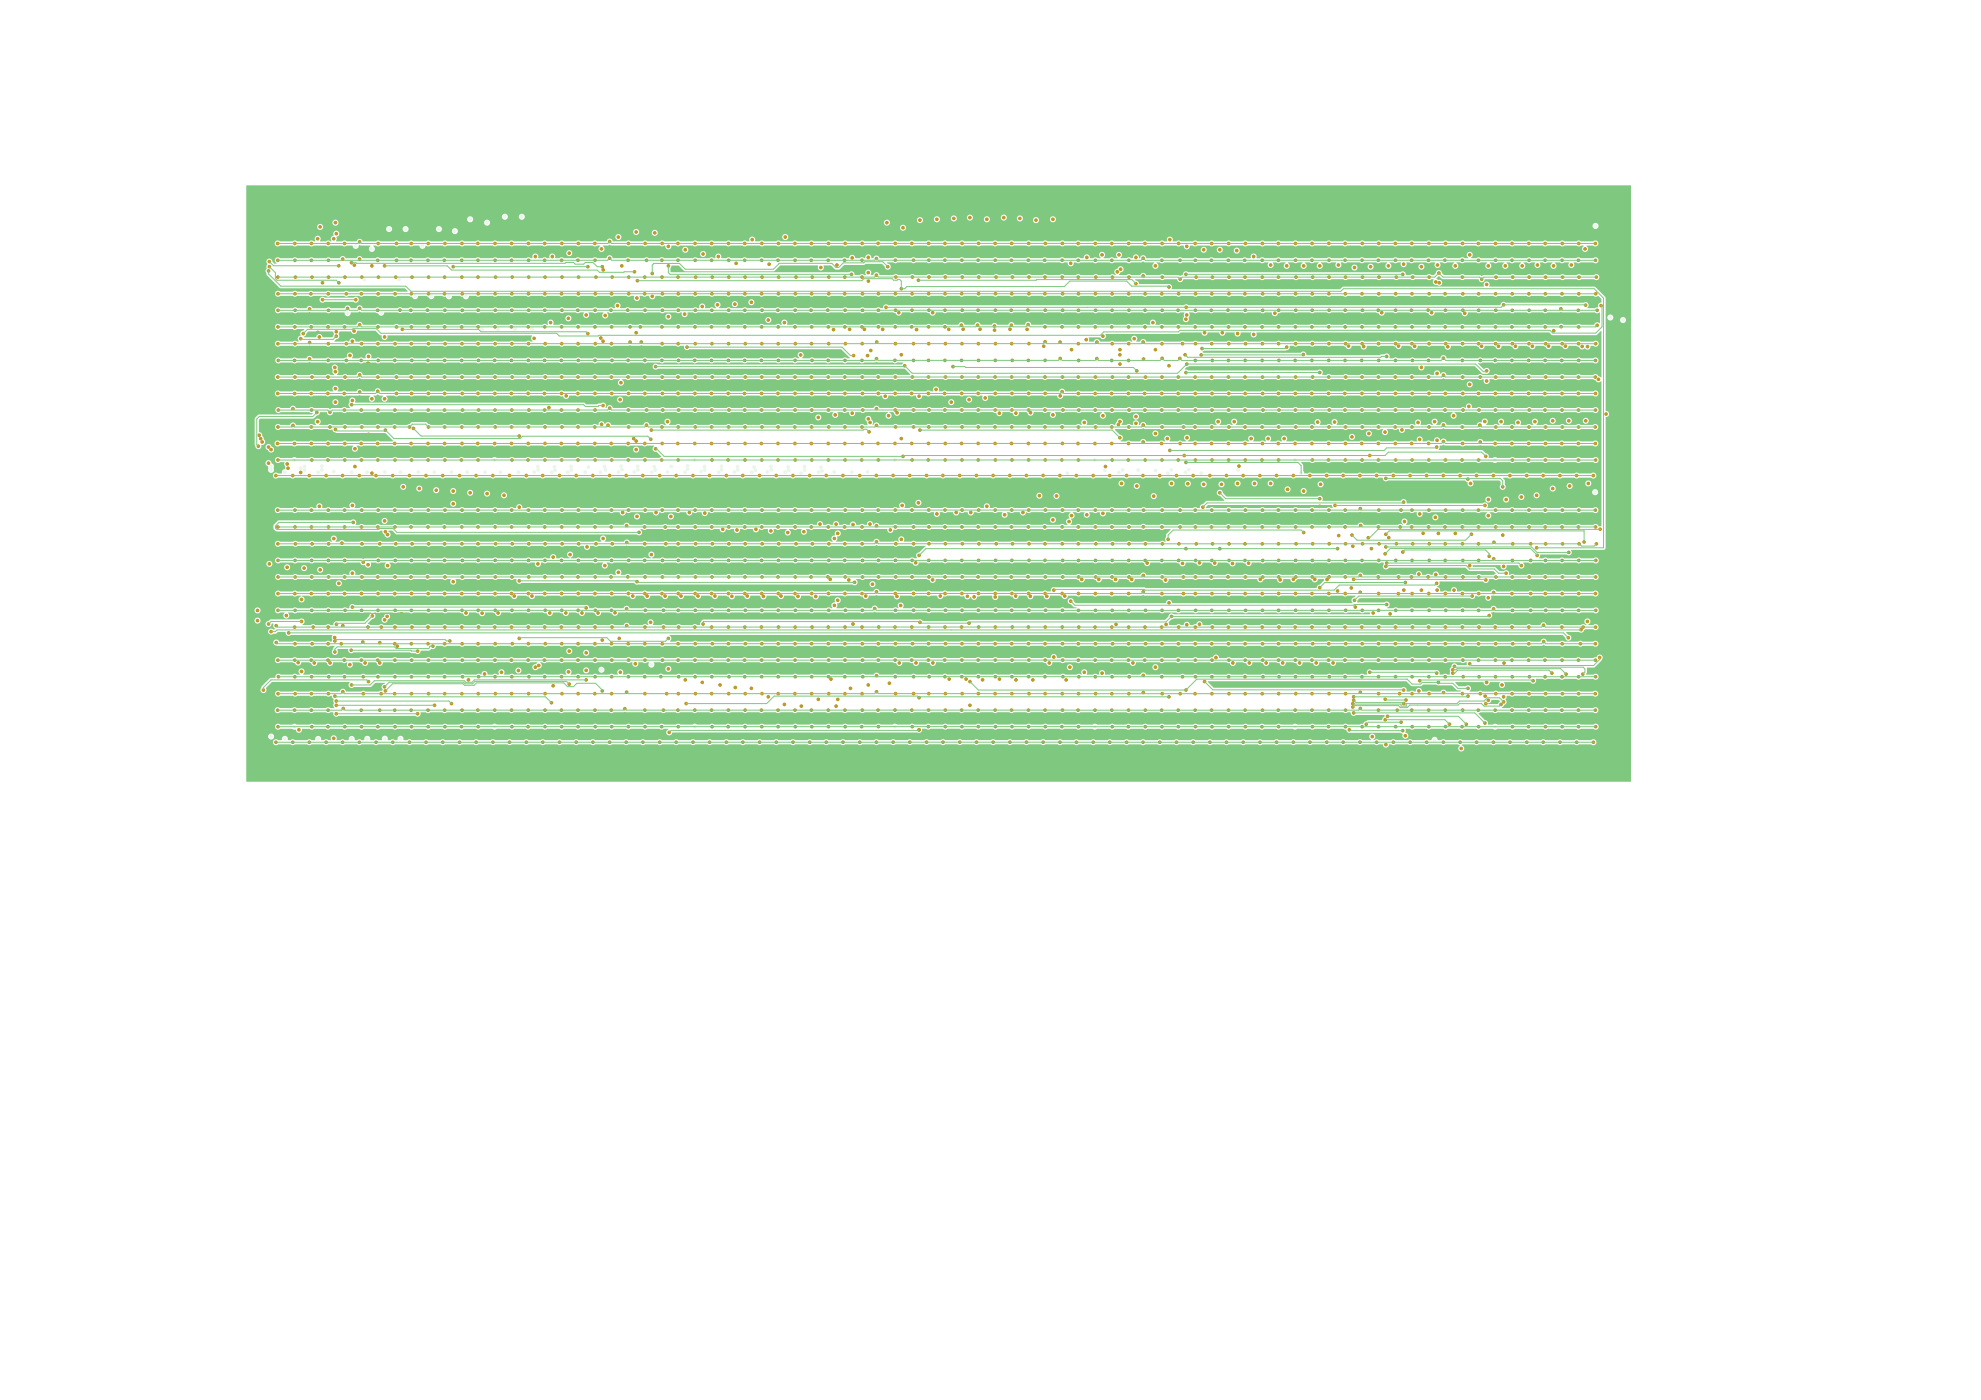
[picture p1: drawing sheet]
<svg xmlns="http://www.w3.org/2000/svg" width="594mm" height="420mm" viewBox="0 0 594 420" stroke-linecap="round" stroke-linejoin="round" font-family="sans-serif">
<g fill="#bb9726" stroke="#bb9726" stroke-width=".3">
<circle cx="110.5" cy="130.3" r=".4"/>
<circle cx="95.8" cy="130" r=".4"/>
<circle cx="110.2" cy="126.7" r=".4"/>
<circle cx="90.2" cy="101.6" r=".4"/>
<circle cx="100.8" cy="100.8" r=".4"/>
<circle cx="110.3" cy="109" r=".4"/>
<circle cx="110.2" cy="101.6" r=".4"/>
<circle cx="96.7" cy="84.8" r=".4"/>
<circle cx="395.7" cy="151.9" r=".4"/>
<circle cx="465.6" cy="101.3" r=".4"/>
<circle cx="465.6" cy="115.1" r=".4"/>
<circle cx="425.5" cy="207.3" r=".4"/>
<circle cx="415.8" cy="181.4" r=".4"/>
<circle cx="430.8" cy="175" r=".4"/>
<circle cx="175.8" cy="182.4" r=".4"/>
<circle cx="175.8" cy="195.8" r=".4"/>
<circle cx="95.5" cy="184.4" r=".4"/>
<circle cx="120.4" cy="184.2" r=".4"/>
<circle cx="275.6" cy="218.9" r=".4"/>
<circle cx="361.2" cy="204.5" r=".4"/>
<circle cx="420.9" cy="207" r=".4"/>
<circle cx="430.3" cy="206.5" r=".4"/>
<circle cx="450.9" cy="209" r=".4"/>
<circle cx="438.2" cy="224.5" r=".4"/>
<circle cx="111.5" cy="119.6" r=".4"/>
<circle cx="95.8" cy="101.1" r=".4"/>
<circle cx="95.3" cy="99.7" r=".4"/>
<circle cx="196.3" cy="69.9" r=".4"/>
<circle cx="446.5" cy="184.7" r=".4"/>
<circle cx="365.8" cy="164.6" r=".4"/>
<circle cx="365.8" cy="147.8" r=".4"/>
<circle cx="395.7" cy="149.6" r=".4"/>
<circle cx="410.7" cy="136.7" r=".4"/>
<circle cx="401.1" cy="164.6" r=".4"/>
<circle cx="355.6" cy="164.6" r=".4"/>
<circle cx="351.3" cy="184.9" r=".4"/>
<circle cx="161.5" cy="199.6" r=".4"/>
<circle cx="200.7" cy="219.7" r=".4"/>
<circle cx="256.2" cy="174.7" r=".4"/>
<circle cx="275.6" cy="166.6" r=".4"/>
<circle cx="191" cy="174.5" r=".4"/>
<circle cx="135.9" cy="174.5" r=".4"/>
<circle cx="135.9" cy="151.1" r=".4"/>
<circle cx="210.8" cy="187.2" r=".4"/>
<circle cx="275.8" cy="186.7" r=".4"/>
<circle cx="290.6" cy="186.9" r=".4"/>
<circle cx="290.8" cy="211.6" r=".4"/>
<circle cx="290.8" cy="204.5" r=".4"/>
<circle cx="355.6" cy="207" r=".4"/>
<circle cx="446.3" cy="179.3" r=".4"/>
<circle cx="446.3" cy="154.7" r=".4"/>
<circle cx="196.6" cy="134.6" r=".4"/>
<circle cx="270.8" cy="136.9" r=".4"/>
<circle cx="355.1" cy="136.7" r=".4"/>
<circle cx="445.5" cy="136.9" r=".4"/>
<circle cx="445.8" cy="111.3" r=".4"/>
<circle cx="445.8" cy="114.3" r=".4"/>
<circle cx="355.9" cy="109.2" r=".4"/>
<circle cx="450.9" cy="91.4" r=".4"/>
<circle cx="355.7" cy="92.2" r=".4"/>
<circle cx="195.6" cy="82" r=".4"/>
<circle cx="266.2" cy="80" r=".4"/>
<circle cx="265.7" cy="92.2" r=".4"/>
<circle cx="271.3" cy="109.7" r=".4"/>
<circle cx="196.6" cy="110" r=".4"/>
<circle cx="195.1" cy="131.8" r=".4"/>
<circle cx="155.7" cy="174.2" r=".4"/>
<circle cx="155.7" cy="191.5" r=".4"/>
<circle cx="200.4" cy="191.5" r=".4"/>
<circle cx="90.4" cy="201.4" r=".4"/>
<circle cx="90.4" cy="179.8" r=".4"/>
<circle cx="95.8" cy="151.9" r=".4"/>
<circle cx="105.7" cy="151.6" r=".4"/>
<circle cx="436.4" cy="160" r=".4"/>
<circle cx="431.3" cy="160" r=".4"/>
<circle cx="426.7" cy="160" r=".4"/>
<circle cx="421.1" cy="156.5" r=".4"/>
<circle cx="416.4" cy="161.3" r=".4"/>
<circle cx="411.2" cy="164.6" r=".4"/>
<circle cx="405.6" cy="163.9" r=".4"/>
<circle cx="401.4" cy="160.7" r=".4"/>
<circle cx="441.2" cy="160.3" r=".4"/>
<circle cx="405.4" cy="160.5" r=".4"/>
<circle cx="446.3" cy="149.9" r=".4"/>
<circle cx="451.6" cy="149.9" r=".4"/>
<circle cx="456.2" cy="149.1" r=".4"/>
<circle cx="460.8" cy="148.6" r=".4"/>
<circle cx="465.6" cy="146.6" r=".4"/>
<circle cx="470.7" cy="145.8" r=".4"/>
<circle cx="476.3" cy="145" r=".4"/>
<circle cx="436" cy="177" r=".4"/>
<circle cx="430.9" cy="177" r=".4"/>
<circle cx="426.2" cy="177" r=".4"/>
<circle cx="420.9" cy="177" r=".4"/>
<circle cx="416.8" cy="184.2" r=".4"/>
<circle cx="411.7" cy="183.9" r=".4"/>
<circle cx="406.4" cy="182.1" r=".4"/>
<circle cx="401.1" cy="177.3" r=".4"/>
<circle cx="441.5" cy="178.8" r=".4"/>
<circle cx="406.1" cy="180.1" r=".4"/>
<circle cx="446.5" cy="166.9" r=".4"/>
<circle cx="420.6" cy="165.6" r=".4"/>
<circle cx="451.6" cy="172" r=".4"/>
<circle cx="415.5" cy="169.9" r=".4"/>
<circle cx="456.2" cy="169.7" r=".4"/>
<circle cx="415.8" cy="168.9" r=".4"/>
<circle cx="460.9" cy="166.6" r=".4"/>
<circle cx="415.3" cy="166.1" r=".4"/>
<circle cx="470.4" cy="165.7" r=".4"/>
<circle cx="415.5" cy="164.1" r=".4"/>
<circle cx="475" cy="162.6" r=".4"/>
<circle cx="415.5" cy="160.3" r=".4"/>
<circle cx="479.8" cy="158.8" r=".4"/>
<circle cx="410.3" cy="161.3" r=".4"/>
<circle cx="434.6" cy="217.3" r=".4"/>
<circle cx="439.7" cy="217.3" r=".4"/>
<circle cx="416.1" cy="214.9" r=".4"/>
<circle cx="415.3" cy="215.9" r=".4"/>
<circle cx="415.6" cy="223.4" r=".4"/>
<circle cx="411.5" cy="221" r=".4"/>
<circle cx="421.4" cy="220.7" r=".4"/>
<circle cx="409.7" cy="217.3" r=".4"/>
<circle cx="420.1" cy="216.7" r=".4"/>
<circle cx="404.6" cy="218.9" r=".4"/>
<circle cx="420.6" cy="219.2" r=".4"/>
<circle cx="445.3" cy="216.9" r=".4"/>
<circle cx="405.9" cy="213.9" r=".4"/>
<circle cx="450.1" cy="211.3" r=".4"/>
<circle cx="405.6" cy="212.1" r=".4"/>
<circle cx="450.9" cy="210.6" r=".4"/>
<circle cx="405.6" cy="211.1" r=".4"/>
<circle cx="459.7" cy="204.2" r=".4"/>
<circle cx="425.7" cy="204.2" r=".4"/>
<circle cx="465.3" cy="201.9" r=".4"/>
<circle cx="435.6" cy="201.9" r=".4"/>
<circle cx="469.6" cy="202.2" r=".4"/>
<circle cx="435.6" cy="200.9" r=".4"/>
<circle cx="474.6" cy="202.2" r=".4"/>
<circle cx="436.1" cy="199.9" r=".4"/>
<circle cx="479.7" cy="197.3" r=".4"/>
<circle cx="440.7" cy="199.1" r=".4"/>
<circle cx="430.8" cy="201.9" r=".4"/>
<circle cx="410.7" cy="201.7" r=".4"/>
<circle cx="405.2" cy="176.4" r=".4"/>
<circle cx="430.5" cy="172.4" r=".4"/>
<circle cx="430.4" cy="155.2" r=".4"/>
<circle cx="425.5" cy="172.2" r=".4"/>
<circle cx="425.7" cy="154.2" r=".4"/>
<circle cx="390.9" cy="159.8" r=".4"/>
<circle cx="420.9" cy="150.6" r=".4"/>
<circle cx="396" cy="145.3" r=".4"/>
<circle cx="390.9" cy="147.3" r=".4"/>
<circle cx="386.1" cy="146.8" r=".4"/>
<circle cx="381" cy="145" r=".4"/>
<circle cx="376.2" cy="145" r=".4"/>
<circle cx="371.1" cy="145" r=".4"/>
<circle cx="366.3" cy="145.3" r=".4"/>
<circle cx="360.9" cy="145.3" r=".4"/>
<circle cx="356.2" cy="145.1" r=".4"/>
<circle cx="351.3" cy="145" r=".4"/>
<circle cx="345.9" cy="148.8" r=".4"/>
<circle cx="340.9" cy="145.8" r=".4"/>
<circle cx="336.3" cy="145" r=".4"/>
<circle cx="330.7" cy="154" r=".4"/>
<circle cx="325.9" cy="154.4" r=".4"/>
<circle cx="321.3" cy="154.7" r=".4"/>
<circle cx="350.3" cy="161.8" r=".4"/>
<circle cx="315.7" cy="156" r=".4"/>
<circle cx="320.5" cy="156.5" r=".4"/>
<circle cx="360.7" cy="152.1" r=".4"/>
<circle cx="421.4" cy="174.8" r=".4"/>
<circle cx="395.7" cy="176.3" r=".4"/>
<circle cx="397.9" cy="173.9" r=".4"/>
<circle cx="394.2" cy="173.8" r=".4"/>
<circle cx="387.8" cy="173.8" r=".4"/>
<circle cx="383.9" cy="174" r=".4"/>
<circle cx="377.9" cy="173.8" r=".4"/>
<circle cx="374.4" cy="169" r=".4"/>
<circle cx="369.6" cy="169" r=".4"/>
<circle cx="364.2" cy="168.9" r=".4"/>
<circle cx="359.7" cy="168.9" r=".4"/>
<circle cx="354.6" cy="169" r=".4"/>
<circle cx="349.5" cy="174" r=".4"/>
<circle cx="344" cy="168.9" r=".4"/>
<circle cx="339.3" cy="173.8" r=".4"/>
<circle cx="334.5" cy="173.8" r=".4"/>
<circle cx="329.5" cy="173.8" r=".4"/>
<circle cx="324.4" cy="173.8" r=".4"/>
<circle cx="316" cy="197.1" r=".4"/>
<circle cx="316" cy="177" r=".4"/>
<circle cx="320.8" cy="200.2" r=".4"/>
<circle cx="321.1" cy="180.3" r=".4"/>
<circle cx="350.5" cy="180.8" r=".4"/>
<circle cx="399.7" cy="198.9" r=".4"/>
<circle cx="394.7" cy="198.9" r=".4"/>
<circle cx="389.7" cy="198.9" r=".4"/>
<circle cx="384.6" cy="198.9" r=".4"/>
<circle cx="379.7" cy="198.9" r=".4"/>
<circle cx="374.6" cy="198.9" r=".4"/>
<circle cx="369.7" cy="198.9" r=".4"/>
<circle cx="364.6" cy="197.3" r=".4"/>
<circle cx="359.7" cy="187.3" r=".4"/>
<circle cx="355.9" cy="187.4" r=".4"/>
<circle cx="349.7" cy="187.3" r=".4"/>
<circle cx="334.6" cy="187.3" r=".4"/>
<circle cx="346.5" cy="200.2" r=".4"/>
<circle cx="339.7" cy="198.9" r=".4"/>
<circle cx="330.5" cy="201.9" r=".4"/>
<circle cx="325.1" cy="201.7" r=".4"/>
<circle cx="350.5" cy="209" r=".4"/>
<circle cx="316.8" cy="148.8" r=".4"/>
<circle cx="311.7" cy="148.7" r=".4"/>
<circle cx="306.7" cy="153.7" r=".4"/>
<circle cx="301.2" cy="154.4" r=".4"/>
<circle cx="295.9" cy="151.9" r=".4"/>
<circle cx="291.1" cy="153.7" r=".4"/>
<circle cx="286.7" cy="153.7" r=".4"/>
<circle cx="280.9" cy="154.2" r=".4"/>
<circle cx="275.4" cy="150.8" r=".4"/>
<circle cx="270.5" cy="151.6" r=".4"/>
<circle cx="267" cy="159" r=".4"/>
<circle cx="260.9" cy="157.2" r=".4"/>
<circle cx="255.8" cy="157.4" r=".4"/>
<circle cx="250.7" cy="157.2" r=".4"/>
<circle cx="245.9" cy="157.2" r=".4"/>
<circle cx="241" cy="159.5" r=".4"/>
<circle cx="319.3" cy="178.8" r=".4"/>
<circle cx="313.9" cy="178.9" r=".4"/>
<circle cx="309" cy="178.9" r=".4"/>
<circle cx="304.5" cy="178.8" r=".4"/>
<circle cx="298.4" cy="179.1" r=".4"/>
<circle cx="292.1" cy="179.1" r=".4"/>
<circle cx="290.1" cy="178.9" r=".4"/>
<circle cx="281.9" cy="178.8" r=".4"/>
<circle cx="279.7" cy="174" r=".4"/>
<circle cx="274.6" cy="168.8" r=".4"/>
<circle cx="268.9" cy="178.9" r=".4"/>
<circle cx="261.6" cy="175.3" r=".4"/>
<circle cx="259.6" cy="178.8" r=".4"/>
<circle cx="254.5" cy="174" r=".4"/>
<circle cx="248.9" cy="173.8" r=".4"/>
<circle cx="165.4" cy="210.8" r=".4"/>
<circle cx="244.6" cy="178.9" r=".4"/>
<circle cx="314.6" cy="198.9" r=".4"/>
<circle cx="319.7" cy="204" r=".4"/>
<circle cx="309.7" cy="204" r=".4"/>
<circle cx="304.6" cy="204" r=".4"/>
<circle cx="299.7" cy="203.7" r=".4"/>
<circle cx="294.6" cy="204" r=".4"/>
<circle cx="289.7" cy="203.7" r=".4"/>
<circle cx="284.6" cy="203.7" r=".4"/>
<circle cx="279.7" cy="198.9" r=".4"/>
<circle cx="274.7" cy="198.9" r=".4"/>
<circle cx="269.7" cy="198.9" r=".4"/>
<circle cx="266.7" cy="205" r=".4"/>
<circle cx="260.4" cy="205.5" r=".4"/>
<circle cx="255" cy="206.5" r=".4"/>
<circle cx="249.2" cy="203.7" r=".4"/>
<circle cx="245.4" cy="209.8" r=".4"/>
<circle cx="270.3" cy="161.8" r=".4"/>
<circle cx="270.1" cy="181.6" r=".4"/>
<circle cx="251.2" cy="160" r=".4"/>
<circle cx="250.2" cy="161.5" r=".4"/>
<circle cx="255.8" cy="187.2" r=".4"/>
<circle cx="251.2" cy="180.1" r=".4"/>
<circle cx="251.2" cy="209.8" r=".4"/>
<circle cx="250.2" cy="181.6" r=".4"/>
<circle cx="250.7" cy="211.8" r=".4"/>
<circle cx="275.6" cy="209.3" r=".4"/>
<circle cx="205.7" cy="211.1" r=".4"/>
<circle cx="236.2" cy="159.8" r=".4"/>
<circle cx="231.1" cy="159.3" r=".4"/>
<circle cx="226.7" cy="158.8" r=".4"/>
<circle cx="221" cy="159" r=".4"/>
<circle cx="216.7" cy="158.8" r=".4"/>
<circle cx="211.3" cy="153.9" r=".4"/>
<circle cx="206.7" cy="153.8" r=".4"/>
<circle cx="201.2" cy="154.9" r=".4"/>
<circle cx="196.7" cy="153.8" r=".4"/>
<circle cx="191" cy="154.9" r=".4"/>
<circle cx="186.7" cy="153.8" r=".4"/>
<circle cx="180.8" cy="161.5" r=".4"/>
<circle cx="176" cy="164.1" r=".4"/>
<circle cx="170.9" cy="166.4" r=".4"/>
<circle cx="165.9" cy="167.1" r=".4"/>
<circle cx="161.3" cy="169.2" r=".4"/>
<circle cx="181.4" cy="169.7" r=".4"/>
<circle cx="185.7" cy="191.5" r=".4"/>
<circle cx="185.4" cy="171.7" r=".4"/>
<circle cx="195.3" cy="166.4" r=".4"/>
<circle cx="195.1" cy="186.7" r=".4"/>
<circle cx="239.3" cy="178.9" r=".4"/>
<circle cx="234.2" cy="178.8" r=".4"/>
<circle cx="228.9" cy="178.9" r=".4"/>
<circle cx="224.1" cy="178.8" r=".4"/>
<circle cx="219.5" cy="178.9" r=".4"/>
<circle cx="214.4" cy="178.8" r=".4"/>
<circle cx="209.3" cy="178.8" r=".4"/>
<circle cx="204.2" cy="178.8" r=".4"/>
<circle cx="199.4" cy="178.8" r=".4"/>
<circle cx="194.1" cy="178.8" r=".4"/>
<circle cx="189.7" cy="178.8" r=".4"/>
<circle cx="184.4" cy="183.8" r=".4"/>
<circle cx="179.3" cy="183.9" r=".4"/>
<circle cx="174.5" cy="183.9" r=".4"/>
<circle cx="169.7" cy="183.9" r=".4"/>
<circle cx="164.8" cy="183.9" r=".4"/>
<circle cx="196.3" cy="194.8" r=".4"/>
<circle cx="191" cy="194.6" r=".4"/>
<circle cx="180.6" cy="192" r=".4"/>
<circle cx="170.7" cy="195.3" r=".4"/>
<circle cx="240.3" cy="211.8" r=".4"/>
<circle cx="235.2" cy="211.3" r=".4"/>
<circle cx="230.4" cy="209" r=".4"/>
<circle cx="225.3" cy="206.5" r=".4"/>
<circle cx="220.5" cy="206.2" r=".4"/>
<circle cx="215.9" cy="205.5" r=".4"/>
<circle cx="210.6" cy="204.7" r=".4"/>
<circle cx="205.5" cy="204" r=".4"/>
<circle cx="200.4" cy="200.7" r=".4"/>
<circle cx="190.5" cy="199.1" r=".4"/>
<circle cx="186" cy="201.7" r=".4"/>
<circle cx="175.8" cy="201.1" r=".4"/>
<circle cx="170.5" cy="201.6" r=".4"/>
<circle cx="165.9" cy="205.7" r=".4"/>
<circle cx="440.2" cy="206.5" r=".4"/>
<circle cx="465.9" cy="99.2" r=".4"/>
<circle cx="90.4" cy="186.4" r=".4"/>
<circle cx="115.6" cy="129" r=".4"/>
<circle cx="100.6" cy="120.7" r=".4"/>
<circle cx="100.6" cy="116.6" r=".4"/>
<circle cx="80.5" cy="187.2" r=".4"/>
<circle cx="100.6" cy="128.8" r=".4"/>
<circle cx="475.5" cy="91.5" r=".4"/>
<circle cx="431.3" cy="204.7" r=".4"/>
<circle cx="445.5" cy="211.1" r=".4"/>
<circle cx="303.3" cy="73" r=".4"/>
<circle cx="373.4" cy="73" r=".4"/>
<circle cx="278.5" cy="73" r=".4"/>
<circle cx="468.5" cy="73" r=".4"/>
<circle cx="403.3" cy="73" r=".4"/>
<circle cx="453.4" cy="73" r=".4"/>
<circle cx="388.4" cy="73" r=".4"/>
<circle cx="263.3" cy="73" r=".4"/>
<circle cx="218.4" cy="73" r=".4"/>
<circle cx="408.5" cy="73" r=".4"/>
<circle cx="138.5" cy="73" r=".4"/>
<circle cx="448.4" cy="73" r=".4"/>
<circle cx="298.4" cy="73" r=".4"/>
<circle cx="378.5" cy="73" r=".4"/>
<circle cx="283.3" cy="73" r=".4"/>
<circle cx="323.3" cy="73" r=".4"/>
<circle cx="478.4" cy="73" r=".4"/>
<circle cx="148.4" cy="73" r=".4"/>
<circle cx="393.4" cy="73" r=".4"/>
<circle cx="113.4" cy="73" r=".4"/>
<circle cx="353.4" cy="73" r=".4"/>
<circle cx="358.4" cy="73" r=".4"/>
<circle cx="418.4" cy="73" r=".4"/>
<circle cx="438.5" cy="73" r=".4"/>
<circle cx="198.5" cy="73" r=".4"/>
<circle cx="173.4" cy="73" r=".4"/>
<circle cx="308.4" cy="73" r=".4"/>
<circle cx="443.3" cy="73" r=".4"/>
<circle cx="383.3" cy="73" r=".4"/>
<circle cx="213.4" cy="73" r=".4"/>
<circle cx="328.4" cy="73" r=".4"/>
<circle cx="423.3" cy="73" r=".4"/>
<circle cx="333.4" cy="73" r=".4"/>
<circle cx="88.4" cy="73" r=".4"/>
<circle cx="228.5" cy="73" r=".4"/>
<circle cx="318.6" cy="73" r=".4"/>
<circle cx="133.4" cy="73" r=".4"/>
<circle cx="98.4" cy="73" r=".4"/>
<circle cx="163.3" cy="73" r=".4"/>
<circle cx="348.5" cy="73" r=".4"/>
<circle cx="463.3" cy="73" r=".4"/>
<circle cx="473.4" cy="73" r=".4"/>
<circle cx="248.4" cy="73" r=".4"/>
<circle cx="107.8" cy="72.5" r=".4"/>
<circle cx="268.4" cy="73" r=".4"/>
<circle cx="188.4" cy="73" r=".4"/>
<circle cx="253.4" cy="73" r=".4"/>
<circle cx="288.5" cy="73" r=".4"/>
<circle cx="93.4" cy="73" r=".4"/>
<circle cx="193.4" cy="73" r=".4"/>
<circle cx="273.4" cy="73" r=".4"/>
<circle cx="223.3" cy="73" r=".4"/>
<circle cx="293.4" cy="73" r=".4"/>
<circle cx="458.4" cy="73" r=".4"/>
<circle cx="368.4" cy="73" r=".4"/>
<circle cx="118.9" cy="73" r=".4"/>
<circle cx="233.4" cy="73" r=".4"/>
<circle cx="313.4" cy="73" r=".4"/>
<circle cx="158.4" cy="73" r=".4"/>
<circle cx="83.3" cy="73" r=".4"/>
<circle cx="123.3" cy="73" r=".4"/>
<circle cx="153.4" cy="73" r=".4"/>
<circle cx="243.3" cy="73" r=".4"/>
<circle cx="182.8" cy="72.5" r=".4"/>
<circle cx="143.3" cy="73" r=".4"/>
<circle cx="128.4" cy="73" r=".4"/>
<circle cx="428.4" cy="73" r=".4"/>
<circle cx="203.3" cy="73" r=".4"/>
<circle cx="363.3" cy="73" r=".4"/>
<circle cx="433.5" cy="73" r=".4"/>
<circle cx="178.4" cy="73" r=".4"/>
<circle cx="258.5" cy="73" r=".4"/>
<circle cx="208.4" cy="73" r=".4"/>
<circle cx="168.5" cy="73" r=".4"/>
<circle cx="338.4" cy="73" r=".4"/>
<circle cx="343.3" cy="73" r=".4"/>
<circle cx="103.3" cy="73" r=".4"/>
<circle cx="238.4" cy="73" r=".4"/>
<circle cx="413.4" cy="73" r=".4"/>
<circle cx="398.5" cy="73" r=".4"/>
<circle cx="353.9" cy="83.7" r=".4"/>
<circle cx="83.3" cy="83.1" r=".4"/>
<circle cx="268.6" cy="83.1" r=".4"/>
<circle cx="293.5" cy="83.1" r=".4"/>
<circle cx="288.5" cy="83.1" r=".4"/>
<circle cx="468.5" cy="83.1" r=".4"/>
<circle cx="378.5" cy="83.1" r=".4"/>
<circle cx="388.6" cy="83.1" r=".4"/>
<circle cx="418.7" cy="83.1" r=".4"/>
<circle cx="358.7" cy="83.1" r=".4"/>
<circle cx="413.5" cy="83.1" r=".4"/>
<circle cx="93.6" cy="83.1" r=".4"/>
<circle cx="408.5" cy="83.1" r=".4"/>
<circle cx="158.5" cy="83.1" r=".4"/>
<circle cx="123.6" cy="83.1" r=".4"/>
<circle cx="193.3" cy="83.1" r=".4"/>
<circle cx="143.3" cy="83.1" r=".4"/>
<circle cx="133.3" cy="83.1" r=".4"/>
<circle cx="403.4" cy="83.1" r=".4"/>
<circle cx="98.5" cy="83.1" r=".4"/>
<circle cx="203.3" cy="83.1" r=".4"/>
<circle cx="188.5" cy="83.1" r=".4"/>
<circle cx="393.6" cy="83.1" r=".4"/>
<circle cx="298.7" cy="83.1" r=".4"/>
<circle cx="103.4" cy="83.1" r=".4"/>
<circle cx="463.4" cy="83.1" r=".4"/>
<circle cx="444.3" cy="83.8" r=".4"/>
<circle cx="233.5" cy="83.1" r=".4"/>
<circle cx="258.5" cy="83.1" r=".4"/>
<circle cx="138.5" cy="83.1" r=".4"/>
<circle cx="213.6" cy="83.1" r=".4"/>
<circle cx="318.5" cy="83.1" r=".4"/>
<circle cx="373.3" cy="83.1" r=".4"/>
<circle cx="308.5" cy="83.1" r=".4"/>
<circle cx="108.5" cy="83.1" r=".4"/>
<circle cx="148.6" cy="83.1" r=".4"/>
<circle cx="238.7" cy="83.1" r=".4"/>
<circle cx="431.5" cy="81.9" r=".4"/>
<circle cx="208.6" cy="83.1" r=".4"/>
<circle cx="128.5" cy="83.1" r=".4"/>
<circle cx="253.3" cy="83.1" r=".4"/>
<circle cx="363.6" cy="83.1" r=".4"/>
<circle cx="328.6" cy="83.1" r=".4"/>
<circle cx="423.6" cy="83.1" r=".4"/>
<circle cx="283.4" cy="83.1" r=".4"/>
<circle cx="458.5" cy="83.1" r=".4"/>
<circle cx="218.5" cy="83.1" r=".4"/>
<circle cx="153.6" cy="83.1" r=".4"/>
<circle cx="398.5" cy="83.1" r=".4"/>
<circle cx="348.5" cy="83.1" r=".4"/>
<circle cx="338.5" cy="83.1" r=".4"/>
<circle cx="198.5" cy="83.1" r=".4"/>
<circle cx="118.7" cy="83.1" r=".4"/>
<circle cx="342.8" cy="82.8" r=".4"/>
<circle cx="88.6" cy="83.1" r=".4"/>
<circle cx="262.8" cy="82.6" r=".4"/>
<circle cx="453.6" cy="83.1" r=".4"/>
<circle cx="223.4" cy="83.1" r=".4"/>
<circle cx="273.6" cy="83.1" r=".4"/>
<circle cx="313.3" cy="83.1" r=".4"/>
<circle cx="173.5" cy="83.1" r=".4"/>
<circle cx="473.5" cy="83.1" r=".4"/>
<circle cx="428.5" cy="83.1" r=".4"/>
<circle cx="248.5" cy="83.1" r=".4"/>
<circle cx="278.5" cy="83.1" r=".4"/>
<circle cx="163.4" cy="83.1" r=".4"/>
<circle cx="168.5" cy="83.1" r=".4"/>
<circle cx="448.6" cy="83.1" r=".4"/>
<circle cx="478.7" cy="83.1" r=".4"/>
<circle cx="323.3" cy="83.1" r=".4"/>
<circle cx="243.6" cy="83.1" r=".4"/>
<circle cx="178.7" cy="83.1" r=".4"/>
<circle cx="113.5" cy="83.1" r=".4"/>
<circle cx="228.5" cy="83.1" r=".4"/>
<circle cx="368.5" cy="83.1" r=".4"/>
<circle cx="333.6" cy="83.1" r=".4"/>
<circle cx="383.3" cy="83.1" r=".4"/>
<circle cx="303.6" cy="83.1" r=".4"/>
<circle cx="438.5" cy="83.1" r=".4"/>
<circle cx="183.6" cy="83.1" r=".4"/>
<circle cx="88.4" cy="78.1" r=".4"/>
<circle cx="458.5" cy="78.1" r=".4"/>
<circle cx="348.4" cy="78.1" r=".4"/>
<circle cx="338.5" cy="78.1" r=".4"/>
<circle cx="378.5" cy="78.1" r=".4"/>
<circle cx="328.5" cy="78.1" r=".4"/>
<circle cx="218.5" cy="78.1" r=".4"/>
<circle cx="233.3" cy="78.1" r=".4"/>
<circle cx="368.3" cy="78.1" r=".4"/>
<circle cx="158.5" cy="78.1" r=".4"/>
<circle cx="463.3" cy="78.1" r=".4"/>
<circle cx="238.4" cy="78.1" r=".4"/>
<circle cx="478.4" cy="78.1" r=".4"/>
<circle cx="143.3" cy="78.1" r=".4"/>
<circle cx="423.3" cy="78.1" r=".4"/>
<circle cx="198.5" cy="78.1" r=".4"/>
<circle cx="373.2" cy="78.1" r=".4"/>
<circle cx="118.9" cy="78.1" r=".4"/>
<circle cx="268.5" cy="78.1" r=".4"/>
<circle cx="223.3" cy="78.1" r=".4"/>
<circle cx="433.2" cy="78.1" r=".4"/>
<circle cx="342.8" cy="77.5" r=".4"/>
<circle cx="448.5" cy="78.1" r=".4"/>
<circle cx="318.5" cy="78.1" r=".4"/>
<circle cx="178.4" cy="78.1" r=".4"/>
<circle cx="182.8" cy="77.5" r=".4"/>
<circle cx="193.9" cy="78.1" r=".4"/>
<circle cx="133.2" cy="78.1" r=".4"/>
<circle cx="408.4" cy="78.1" r=".4"/>
<circle cx="468.4" cy="78.1" r=".4"/>
<circle cx="288.4" cy="78.1" r=".4"/>
<circle cx="163.3" cy="78.1" r=".4"/>
<circle cx="388.5" cy="78.1" r=".4"/>
<circle cx="98.5" cy="78.1" r=".4"/>
<circle cx="258.5" cy="78.1" r=".4"/>
<circle cx="113.3" cy="78.1" r=".4"/>
<circle cx="262.8" cy="77.6" r=".4"/>
<circle cx="253.2" cy="78.1" r=".4"/>
<circle cx="333.4" cy="78.1" r=".4"/>
<circle cx="203.3" cy="78.1" r=".4"/>
<circle cx="273.9" cy="78.1" r=".4"/>
<circle cx="303.3" cy="78.1" r=".4"/>
<circle cx="323.3" cy="78.1" r=".4"/>
<circle cx="438.5" cy="78.1" r=".4"/>
<circle cx="353.9" cy="78.1" r=".4"/>
<circle cx="398.5" cy="78.1" r=".4"/>
<circle cx="123.2" cy="78.1" r=".4"/>
<circle cx="308.3" cy="78.1" r=".4"/>
<circle cx="293.3" cy="78.1" r=".4"/>
<circle cx="363.2" cy="78.1" r=".4"/>
<circle cx="313.2" cy="78.1" r=".4"/>
<circle cx="248.3" cy="78.1" r=".4"/>
<circle cx="428.3" cy="78.1" r=".4"/>
<circle cx="148.5" cy="78.1" r=".4"/>
<circle cx="358.4" cy="78.1" r=".4"/>
<circle cx="153.4" cy="78.1" r=".4"/>
<circle cx="83.3" cy="78.1" r=".4"/>
<circle cx="283.3" cy="78.1" r=".4"/>
<circle cx="393.4" cy="78.1" r=".4"/>
<circle cx="188.3" cy="78.1" r=".4"/>
<circle cx="173.3" cy="78.1" r=".4"/>
<circle cx="278.5" cy="78.1" r=".4"/>
<circle cx="93.4" cy="78.1" r=".4"/>
<circle cx="418.4" cy="78.1" r=".4"/>
<circle cx="213.4" cy="78.1" r=".4"/>
<circle cx="102.8" cy="77.7" r=".4"/>
<circle cx="138.5" cy="78.1" r=".4"/>
<circle cx="208.4" cy="78.1" r=".4"/>
<circle cx="228.4" cy="78.1" r=".4"/>
<circle cx="403.3" cy="78.1" r=".4"/>
<circle cx="243.2" cy="78.1" r=".4"/>
<circle cx="107.8" cy="77.7" r=".4"/>
<circle cx="168.4" cy="78.1" r=".4"/>
<circle cx="128.3" cy="78.1" r=".4"/>
<circle cx="453.4" cy="78.1" r=".4"/>
<circle cx="413.3" cy="78.1" r=".4"/>
<circle cx="383.3" cy="78.1" r=".4"/>
<circle cx="473.3" cy="78.1" r=".4"/>
<circle cx="298.4" cy="78.1" r=".4"/>
<circle cx="443.3" cy="78.1" r=".4"/>
<circle cx="423.4" cy="88.1" r=".4"/>
<circle cx="293.4" cy="88.1" r=".4"/>
<circle cx="298.5" cy="88.1" r=".4"/>
<circle cx="108.4" cy="88.1" r=".4"/>
<circle cx="473.4" cy="88.1" r=".4"/>
<circle cx="443.4" cy="88.1" r=".4"/>
<circle cx="183.4" cy="88.1" r=".4"/>
<circle cx="188.5" cy="88.1" r=".4"/>
<circle cx="98.4" cy="88.1" r=".4"/>
<circle cx="433.3" cy="88.1" r=".4"/>
<circle cx="253.3" cy="88.1" r=".4"/>
<circle cx="338.4" cy="88.1" r=".4"/>
<circle cx="118.5" cy="88.1" r=".4"/>
<circle cx="458.4" cy="88.1" r=".4"/>
<circle cx="398.5" cy="88.1" r=".4"/>
<circle cx="378.6" cy="88.1" r=".4"/>
<circle cx="178.5" cy="88.1" r=".4"/>
<circle cx="393.5" cy="88.1" r=".4"/>
<circle cx="453.5" cy="88.1" r=".4"/>
<circle cx="363.4" cy="88.1" r=".4"/>
<circle cx="168.4" cy="88.1" r=".4"/>
<circle cx="408.4" cy="88.1" r=".4"/>
<circle cx="88.5" cy="88.1" r=".4"/>
<circle cx="368.5" cy="88.1" r=".4"/>
<circle cx="333.5" cy="88.1" r=".4"/>
<circle cx="123.4" cy="88.1" r=".4"/>
<circle cx="83.4" cy="88.1" r=".4"/>
<circle cx="173.4" cy="88.1" r=".4"/>
<circle cx="228.4" cy="88.1" r=".4"/>
<circle cx="478.5" cy="88.1" r=".4"/>
<circle cx="128.5" cy="88.1" r=".4"/>
<circle cx="208.5" cy="88.1" r=".4"/>
<circle cx="373.3" cy="88.1" r=".4"/>
<circle cx="353.4" cy="88.1" r=".4"/>
<circle cx="93.2" cy="88.1" r=".4"/>
<circle cx="278.5" cy="88.1" r=".4"/>
<circle cx="328.5" cy="88.1" r=".4"/>
<circle cx="318.6" cy="88.1" r=".4"/>
<circle cx="323.4" cy="88.1" r=".4"/>
<circle cx="358.5" cy="88.1" r=".4"/>
<circle cx="258.6" cy="88.1" r=".4"/>
<circle cx="268.5" cy="88.1" r=".4"/>
<circle cx="308.5" cy="88.1" r=".4"/>
<circle cx="263.4" cy="88.1" r=".4"/>
<circle cx="468.4" cy="88.1" r=".4"/>
<circle cx="283.4" cy="88.1" r=".4"/>
<circle cx="388.5" cy="88.1" r=".4"/>
<circle cx="203.4" cy="88.1" r=".4"/>
<circle cx="313.3" cy="88.1" r=".4"/>
<circle cx="223.4" cy="88.1" r=".4"/>
<circle cx="153.5" cy="88.1" r=".4"/>
<circle cx="303.4" cy="88.1" r=".4"/>
<circle cx="158.5" cy="88.1" r=".4"/>
<circle cx="218.4" cy="88.1" r=".4"/>
<circle cx="413.4" cy="88.1" r=".4"/>
<circle cx="428.5" cy="88.1" r=".4"/>
<circle cx="143.4" cy="88.1" r=".4"/>
<circle cx="163.4" cy="88.1" r=".4"/>
<circle cx="463.4" cy="88.1" r=".4"/>
<circle cx="138.6" cy="88.1" r=".4"/>
<circle cx="213.5" cy="88.1" r=".4"/>
<circle cx="273.5" cy="88.1" r=".4"/>
<circle cx="198.6" cy="88.1" r=".4"/>
<circle cx="233.4" cy="88.1" r=".4"/>
<circle cx="403.4" cy="88.1" r=".4"/>
<circle cx="133.3" cy="88.1" r=".4"/>
<circle cx="113.4" cy="88.1" r=".4"/>
<circle cx="348.4" cy="88.1" r=".4"/>
<circle cx="383.4" cy="88.1" r=".4"/>
<circle cx="103.8" cy="88.1" r=".4"/>
<circle cx="288.4" cy="88.1" r=".4"/>
<circle cx="438.6" cy="88.1" r=".4"/>
<circle cx="248.5" cy="88.1" r=".4"/>
<circle cx="448.5" cy="88.1" r=".4"/>
<circle cx="148.5" cy="88.1" r=".4"/>
<circle cx="238.5" cy="88.1" r=".4"/>
<circle cx="343.4" cy="88.1" r=".4"/>
<circle cx="243.4" cy="88.1" r=".4"/>
<circle cx="418.5" cy="88.1" r=".4"/>
<circle cx="193.3" cy="88.1" r=".4"/>
<circle cx="223.3" cy="93.1" r=".4"/>
<circle cx="208.5" cy="93.1" r=".4"/>
<circle cx="268.5" cy="93.1" r=".4"/>
<circle cx="148.5" cy="93.1" r=".4"/>
<circle cx="468" cy="92.6" r=".4"/>
<circle cx="203.4" cy="93.1" r=".4"/>
<circle cx="383.4" cy="93.1" r=".4"/>
<circle cx="88.5" cy="93.1" r=".4"/>
<circle cx="107.8" cy="92.5" r=".4"/>
<circle cx="233.2" cy="93.1" r=".4"/>
<circle cx="168.5" cy="93.1" r=".4"/>
<circle cx="463.3" cy="93.1" r=".4"/>
<circle cx="438.6" cy="93.1" r=".4"/>
<circle cx="398.5" cy="93.1" r=".4"/>
<circle cx="443.4" cy="93.1" r=".4"/>
<circle cx="453.5" cy="93.1" r=".4"/>
<circle cx="433.4" cy="93.1" r=".4"/>
<circle cx="473.2" cy="93.1" r=".4"/>
<circle cx="458.5" cy="93.1" r=".4"/>
<circle cx="343.3" cy="93.1" r=".4"/>
<circle cx="363.2" cy="93.1" r=".4"/>
<circle cx="353.2" cy="93.1" r=".4"/>
<circle cx="104.2" cy="92.5" r=".4"/>
<circle cx="298.5" cy="93.1" r=".4"/>
<circle cx="138.6" cy="93.1" r=".4"/>
<circle cx="413.3" cy="93.1" r=".4"/>
<circle cx="293.3" cy="93.1" r=".4"/>
<circle cx="98.5" cy="93.1" r=".4"/>
<circle cx="133.4" cy="93.1" r=".4"/>
<circle cx="273.5" cy="93.1" r=".4"/>
<circle cx="173.3" cy="93.1" r=".4"/>
<circle cx="368.2" cy="93.1" r=".4"/>
<circle cx="143.4" cy="93.1" r=".4"/>
<circle cx="303.2" cy="93.1" r=".4"/>
<circle cx="388.5" cy="93.1" r=".4"/>
<circle cx="92.8" cy="92.7" r=".4"/>
<circle cx="178.4" cy="93.1" r=".4"/>
<circle cx="278.5" cy="93.1" r=".4"/>
<circle cx="288.5" cy="93.1" r=".4"/>
<circle cx="358.4" cy="93.1" r=".4"/>
<circle cx="338.5" cy="93.1" r=".4"/>
<circle cx="228.5" cy="93.1" r=".4"/>
<circle cx="408.5" cy="93.1" r=".4"/>
<circle cx="113.2" cy="93.1" r=".4"/>
<circle cx="478.9" cy="93.1" r=".4"/>
<circle cx="218.5" cy="93.1" r=".4"/>
<circle cx="248.2" cy="93" r=".4"/>
<circle cx="283.4" cy="93.1" r=".4"/>
<circle cx="158.5" cy="93.1" r=".4"/>
<circle cx="308.2" cy="93" r=".4"/>
<circle cx="378.6" cy="93.1" r=".4"/>
<circle cx="128.2" cy="93.1" r=".4"/>
<circle cx="238.4" cy="93.1" r=".4"/>
<circle cx="123.2" cy="93.1" r=".4"/>
<circle cx="198.6" cy="93.1" r=".4"/>
<circle cx="183.2" cy="93.1" r=".4"/>
<circle cx="253.4" cy="93.1" r=".4"/>
<circle cx="403.4" cy="93.1" r=".4"/>
<circle cx="193.4" cy="93.1" r=".4"/>
<circle cx="428.2" cy="93" r=".4"/>
<circle cx="333.4" cy="93.1" r=".4"/>
<circle cx="188.2" cy="93" r=".4"/>
<circle cx="318.6" cy="93.1" r=".4"/>
<circle cx="163.3" cy="93.1" r=".4"/>
<circle cx="313.4" cy="93.1" r=".4"/>
<circle cx="258.6" cy="93.1" r=".4"/>
<circle cx="448.5" cy="93.1" r=".4"/>
<circle cx="393.5" cy="93.1" r=".4"/>
<circle cx="423.2" cy="93.1" r=".4"/>
<circle cx="373.4" cy="93.1" r=".4"/>
<circle cx="153.5" cy="93.1" r=".4"/>
<circle cx="348.5" cy="93.1" r=".4"/>
<circle cx="328.5" cy="93.1" r=".4"/>
<circle cx="418.5" cy="93.1" r=".4"/>
<circle cx="213.5" cy="93.1" r=".4"/>
<circle cx="83.4" cy="93.1" r=".4"/>
<circle cx="243.2" cy="93.1" r=".4"/>
<circle cx="323.4" cy="93.1" r=".4"/>
<circle cx="119.9" cy="93.1" r=".4"/>
<circle cx="263.4" cy="93.1" r=".4"/>
<circle cx="183.3" cy="103.1" r=".4"/>
<circle cx="463.5" cy="103.1" r=".4"/>
<circle cx="158.5" cy="103.1" r=".4"/>
<circle cx="423.4" cy="103.1" r=".4"/>
<circle cx="103.8" cy="103.1" r=".4"/>
<circle cx="83.3" cy="103.1" r=".4"/>
<circle cx="88.5" cy="103.1" r=".4"/>
<circle cx="192.3" cy="102.6" r=".4"/>
<circle cx="408.4" cy="103.1" r=".4"/>
<circle cx="398.5" cy="103.1" r=".4"/>
<circle cx="388.5" cy="103.1" r=".4"/>
<circle cx="433.5" cy="103.1" r=".4"/>
<circle cx="138.5" cy="103.1" r=".4"/>
<circle cx="178.5" cy="103.1" r=".4"/>
<circle cx="354.6" cy="103.1" r=".4"/>
<circle cx="273.9" cy="103.1" r=".4"/>
<circle cx="262.9" cy="102.6" r=".4"/>
<circle cx="153.5" cy="103.1" r=".4"/>
<circle cx="453.5" cy="103.1" r=".4"/>
<circle cx="243.3" cy="103.1" r=".4"/>
<circle cx="373.5" cy="103.1" r=".4"/>
<circle cx="313.4" cy="102.5" r=".4"/>
<circle cx="383.4" cy="103.1" r=".4"/>
<circle cx="378.5" cy="103.1" r=".4"/>
<circle cx="228.4" cy="103.1" r=".4"/>
<circle cx="473.3" cy="103.1" r=".4"/>
<circle cx="413.4" cy="103.1" r=".4"/>
<circle cx="148.5" cy="103.1" r=".4"/>
<circle cx="418.5" cy="103.1" r=".4"/>
<circle cx="203.3" cy="103.1" r=".4"/>
<circle cx="428.5" cy="103.1" r=".4"/>
<circle cx="198.5" cy="103.1" r=".4"/>
<circle cx="308.5" cy="103.1" r=".4"/>
<circle cx="458.5" cy="103.1" r=".4"/>
<circle cx="342.8" cy="102.6" r=".4"/>
<circle cx="443.4" cy="103.1" r=".4"/>
<circle cx="328.9" cy="102.6" r=".4"/>
<circle cx="108.4" cy="103.1" r=".4"/>
<circle cx="438.5" cy="103.1" r=".4"/>
<circle cx="123.3" cy="103.1" r=".4"/>
<circle cx="128.5" cy="103.1" r=".4"/>
<circle cx="303.4" cy="103.1" r=".4"/>
<circle cx="188.9" cy="102.6" r=".4"/>
<circle cx="208.5" cy="103.1" r=".4"/>
<circle cx="98.4" cy="103.1" r=".4"/>
<circle cx="478.5" cy="103.1" r=".4"/>
<circle cx="168.4" cy="103.1" r=".4"/>
<circle cx="143.4" cy="103.1" r=".4"/>
<circle cx="368.5" cy="103.1" r=".4"/>
<circle cx="133.5" cy="103.1" r=".4"/>
<circle cx="348.4" cy="103.1" r=".4"/>
<circle cx="268.5" cy="103.1" r=".4"/>
<circle cx="113.3" cy="103.1" r=".4"/>
<circle cx="338.5" cy="103.1" r=".4"/>
<circle cx="293.4" cy="103.1" r=".4"/>
<circle cx="233.3" cy="103.1" r=".4"/>
<circle cx="358.5" cy="103.1" r=".4"/>
<circle cx="448.5" cy="103.1" r=".4"/>
<circle cx="393.5" cy="103.1" r=".4"/>
<circle cx="317.9" cy="102.6" r=".4"/>
<circle cx="283.5" cy="103.1" r=".4"/>
<circle cx="363.3" cy="103.1" r=".4"/>
<circle cx="118.5" cy="103.1" r=".4"/>
<circle cx="333.5" cy="103.1" r=".4"/>
<circle cx="248.5" cy="103.1" r=".4"/>
<circle cx="403.5" cy="103.1" r=".4"/>
<circle cx="298.5" cy="103.1" r=".4"/>
<circle cx="258.5" cy="103.1" r=".4"/>
<circle cx="213.5" cy="103.1" r=".4"/>
<circle cx="238.5" cy="103.1" r=".4"/>
<circle cx="323.4" cy="103.1" r=".4"/>
<circle cx="223.5" cy="103.1" r=".4"/>
<circle cx="173.3" cy="103.1" r=".4"/>
<circle cx="253.5" cy="103.1" r=".4"/>
<circle cx="278.5" cy="103.1" r=".4"/>
<circle cx="92.8" cy="102.7" r=".4"/>
<circle cx="468.4" cy="103.1" r=".4"/>
<circle cx="163.5" cy="103.1" r=".4"/>
<circle cx="218.4" cy="103.1" r=".4"/>
<circle cx="288.4" cy="103.1" r=".4"/>
<circle cx="208.4" cy="98.1" r=".4"/>
<circle cx="153.3" cy="98.1" r=".4"/>
<circle cx="313.4" cy="98.1" r=".4"/>
<circle cx="103.3" cy="98.1" r=".4"/>
<circle cx="238.4" cy="98.1" r=".4"/>
<circle cx="393.4" cy="98.1" r=".4"/>
<circle cx="413.4" cy="98.1" r=".4"/>
<circle cx="353.4" cy="98.1" r=".4"/>
<circle cx="308.3" cy="97.4" r=".4"/>
<circle cx="408.4" cy="98.1" r=".4"/>
<circle cx="218.4" cy="98.1" r=".4"/>
<circle cx="423.4" cy="98.1" r=".4"/>
<circle cx="418.4" cy="98.1" r=".4"/>
<circle cx="178.4" cy="98.1" r=".4"/>
<circle cx="88.4" cy="98.1" r=".4"/>
<circle cx="363.4" cy="98.1" r=".4"/>
<circle cx="192" cy="98.1" r=".4"/>
<circle cx="278.4" cy="98.1" r=".4"/>
<circle cx="248.4" cy="98.1" r=".4"/>
<circle cx="123.4" cy="98.1" r=".4"/>
<circle cx="318.5" cy="98.1" r=".4"/>
<circle cx="403.4" cy="98.1" r=".4"/>
<circle cx="228.4" cy="98.1" r=".4"/>
<circle cx="383.4" cy="98.1" r=".4"/>
<circle cx="458.4" cy="98.1" r=".4"/>
<circle cx="253.3" cy="98.1" r=".4"/>
<circle cx="133.3" cy="98.1" r=".4"/>
<circle cx="173.4" cy="98.1" r=".4"/>
<circle cx="298.2" cy="97.8" r=".4"/>
<circle cx="143.4" cy="98.1" r=".4"/>
<circle cx="163.3" cy="98.1" r=".4"/>
<circle cx="268.4" cy="98.1" r=".4"/>
<circle cx="223.3" cy="98.1" r=".4"/>
<circle cx="478.9" cy="97.6" r=".4"/>
<circle cx="188.9" cy="98.1" r=".4"/>
<circle cx="303.3" cy="97.5" r=".4"/>
<circle cx="263.4" cy="98.1" r=".4"/>
<circle cx="138.4" cy="98.1" r=".4"/>
<circle cx="348.4" cy="98.1" r=".4"/>
<circle cx="183.4" cy="98.1" r=".4"/>
<circle cx="438.5" cy="98.1" r=".4"/>
<circle cx="273.4" cy="98.1" r=".4"/>
<circle cx="288.3" cy="97.5" r=".4"/>
<circle cx="463.3" cy="98.1" r=".4"/>
<circle cx="328.4" cy="98.1" r=".4"/>
<circle cx="158.4" cy="98.1" r=".4"/>
<circle cx="388.4" cy="98.1" r=".4"/>
<circle cx="428.4" cy="98.1" r=".4"/>
<circle cx="333.3" cy="98.1" r=".4"/>
<circle cx="338.4" cy="98.1" r=".4"/>
<circle cx="107.8" cy="97.4" r=".4"/>
<circle cx="368.4" cy="98.1" r=".4"/>
<circle cx="83.4" cy="98.1" r=".4"/>
<circle cx="128.4" cy="98.1" r=".4"/>
<circle cx="243.4" cy="98.1" r=".4"/>
<circle cx="373.3" cy="98.1" r=".4"/>
<circle cx="203.4" cy="98.1" r=".4"/>
<circle cx="468.1" cy="98" r=".4"/>
<circle cx="168.4" cy="98.1" r=".4"/>
<circle cx="443.4" cy="98.1" r=".4"/>
<circle cx="113.3" cy="98.1" r=".4"/>
<circle cx="323.4" cy="98.1" r=".4"/>
<circle cx="213.3" cy="98.1" r=".4"/>
<circle cx="433.4" cy="98.1" r=".4"/>
<circle cx="378.5" cy="98.1" r=".4"/>
<circle cx="198.5" cy="98.1" r=".4"/>
<circle cx="473.4" cy="98.1" r=".4"/>
<circle cx="398.4" cy="98.1" r=".4"/>
<circle cx="453.3" cy="98.1" r=".4"/>
<circle cx="258.4" cy="98.1" r=".4"/>
<circle cx="233.4" cy="98.1" r=".4"/>
<circle cx="98.4" cy="98.1" r=".4"/>
<circle cx="358.4" cy="98.1" r=".4"/>
<circle cx="343.3" cy="98.1" r=".4"/>
<circle cx="118.9" cy="98.1" r=".4"/>
<circle cx="293.1" cy="97.5" r=".4"/>
<circle cx="283.4" cy="98.1" r=".4"/>
<circle cx="93.3" cy="98.1" r=".4"/>
<circle cx="448.4" cy="98.1" r=".4"/>
<circle cx="148.4" cy="98.1" r=".4"/>
<circle cx="128.3" cy="108.1" r=".4"/>
<circle cx="203.5" cy="108.1" r=".4"/>
<circle cx="428.3" cy="108.1" r=".4"/>
<circle cx="83.5" cy="108.1" r=".4"/>
<circle cx="258.5" cy="108.1" r=".4"/>
<circle cx="133.4" cy="108.1" r=".4"/>
<circle cx="432.8" cy="107.4" r=".4"/>
<circle cx="478.4" cy="108.1" r=".4"/>
<circle cx="378.5" cy="108.1" r=".4"/>
<circle cx="228.3" cy="108.1" r=".4"/>
<circle cx="153.4" cy="108.1" r=".4"/>
<circle cx="423.5" cy="108.1" r=".4"/>
<circle cx="317.9" cy="107.5" r=".4"/>
<circle cx="458.4" cy="108.1" r=".4"/>
<circle cx="193.4" cy="108.1" r=".4"/>
<circle cx="408.3" cy="108.1" r=".4"/>
<circle cx="233.4" cy="108.1" r=".4"/>
<circle cx="138.5" cy="108.1" r=".4"/>
<circle cx="108.3" cy="108.1" r=".4"/>
<circle cx="143.5" cy="108.1" r=".4"/>
<circle cx="342.9" cy="107.7" r=".4"/>
<circle cx="403.3" cy="108.1" r=".4"/>
<circle cx="328.9" cy="107.6" r=".4"/>
<circle cx="88.3" cy="108.1" r=".4"/>
<circle cx="373.4" cy="108.1" r=".4"/>
<circle cx="208.3" cy="108.1" r=".4"/>
<circle cx="363.5" cy="108.1" r=".4"/>
<circle cx="92.8" cy="107.7" r=".4"/>
<circle cx="383.5" cy="108.1" r=".4"/>
<circle cx="313.4" cy="108.1" r=".4"/>
<circle cx="213.4" cy="108.1" r=".4"/>
<circle cx="113.4" cy="108.1" r=".4"/>
<circle cx="298.4" cy="108.1" r=".4"/>
<circle cx="178.4" cy="108.1" r=".4"/>
<circle cx="118.4" cy="108.1" r=".4"/>
<circle cx="183.5" cy="108.1" r=".4"/>
<circle cx="173.4" cy="108.1" r=".4"/>
<circle cx="123.5" cy="108.1" r=".4"/>
<circle cx="393.4" cy="108.1" r=".4"/>
<circle cx="443.9" cy="108.1" r=".4"/>
<circle cx="358.4" cy="108.1" r=".4"/>
<circle cx="168.3" cy="108.1" r=".4"/>
<circle cx="388.3" cy="108.1" r=".4"/>
<circle cx="158.4" cy="108.1" r=".4"/>
<circle cx="223.3" cy="108.1" r=".4"/>
<circle cx="243.5" cy="108.1" r=".4"/>
<circle cx="278.4" cy="108.1" r=".4"/>
<circle cx="273.9" cy="108.1" r=".4"/>
<circle cx="288.3" cy="108.1" r=".4"/>
<circle cx="253.4" cy="108.1" r=".4"/>
<circle cx="303.5" cy="108.1" r=".4"/>
<circle cx="103.8" cy="108.1" r=".4"/>
<circle cx="448.3" cy="108.1" r=".4"/>
<circle cx="238.4" cy="108.1" r=".4"/>
<circle cx="163.3" cy="108.1" r=".4"/>
<circle cx="453.4" cy="108.1" r=".4"/>
<circle cx="188.3" cy="108.1" r=".4"/>
<circle cx="348.5" cy="107.5" r=".4"/>
<circle cx="333.4" cy="108.1" r=".4"/>
<circle cx="198.5" cy="108.1" r=".4"/>
<circle cx="248.3" cy="108.1" r=".4"/>
<circle cx="413.4" cy="108.1" r=".4"/>
<circle cx="98.4" cy="108.1" r=".4"/>
<circle cx="268.3" cy="108.1" r=".4"/>
<circle cx="148.3" cy="108.1" r=".4"/>
<circle cx="438.5" cy="108.1" r=".4"/>
<circle cx="463.3" cy="108.1" r=".4"/>
<circle cx="262.8" cy="107.6" r=".4"/>
<circle cx="418.4" cy="108.1" r=".4"/>
<circle cx="368.3" cy="108.1" r=".4"/>
<circle cx="338.4" cy="108.1" r=".4"/>
<circle cx="323.5" cy="108.1" r=".4"/>
<circle cx="353.8" cy="107.5" r=".4"/>
<circle cx="283.3" cy="108.1" r=".4"/>
<circle cx="473.4" cy="108.1" r=".4"/>
<circle cx="308.3" cy="108.1" r=".4"/>
<circle cx="293.4" cy="108.1" r=".4"/>
<circle cx="398.4" cy="108.1" r=".4"/>
<circle cx="218.4" cy="108.1" r=".4"/>
<circle cx="468.3" cy="108.1" r=".4"/>
<circle cx="138.5" cy="113.1" r=".4"/>
<circle cx="148.5" cy="113.1" r=".4"/>
<circle cx="373.3" cy="113.1" r=".4"/>
<circle cx="278.4" cy="113.1" r=".4"/>
<circle cx="418.4" cy="113.1" r=".4"/>
<circle cx="113.3" cy="113.1" r=".4"/>
<circle cx="463.5" cy="113.1" r=".4"/>
<circle cx="308.4" cy="113.1" r=".4"/>
<circle cx="333.6" cy="113.1" r=".4"/>
<circle cx="403.5" cy="113.1" r=".4"/>
<circle cx="443.9" cy="113.1" r=".4"/>
<circle cx="348.4" cy="113.1" r=".4"/>
<circle cx="318.6" cy="113.1" r=".4"/>
<circle cx="158.4" cy="113.1" r=".4"/>
<circle cx="98.4" cy="113.1" r=".4"/>
<circle cx="208.5" cy="113.1" r=".4"/>
<circle cx="118.9" cy="113.1" r=".4"/>
<circle cx="173.3" cy="113.1" r=".4"/>
<circle cx="298.4" cy="113.1" r=".4"/>
<circle cx="458.4" cy="113.1" r=".4"/>
<circle cx="473.3" cy="113.1" r=".4"/>
<circle cx="423.3" cy="113.1" r=".4"/>
<circle cx="453.6" cy="113.1" r=".4"/>
<circle cx="303.3" cy="113.1" r=".4"/>
<circle cx="353.3" cy="113.1" r=".4"/>
<circle cx="183.3" cy="113.1" r=".4"/>
<circle cx="338.4" cy="113.1" r=".4"/>
<circle cx="228.4" cy="113.1" r=".4"/>
<circle cx="363.3" cy="113.1" r=".4"/>
<circle cx="168.4" cy="113.1" r=".4"/>
<circle cx="193.3" cy="113.1" r=".4"/>
<circle cx="248.3" cy="113.1" r=".4"/>
<circle cx="93.6" cy="113.1" r=".4"/>
<circle cx="178.4" cy="113.1" r=".4"/>
<circle cx="128.3" cy="113.1" r=".4"/>
<circle cx="313.3" cy="113.1" r=".4"/>
<circle cx="83.3" cy="113.1" r=".4"/>
<circle cx="388.5" cy="113.1" r=".4"/>
<circle cx="218.4" cy="113.1" r=".4"/>
<circle cx="188.3" cy="113.1" r=".4"/>
<circle cx="203.3" cy="113.1" r=".4"/>
<circle cx="273.6" cy="113.1" r=".4"/>
<circle cx="323.3" cy="113.1" r=".4"/>
<circle cx="258.5" cy="113.1" r=".4"/>
<circle cx="213.6" cy="113.1" r=".4"/>
<circle cx="253.3" cy="113.1" r=".4"/>
<circle cx="383.3" cy="113.1" r=".4"/>
<circle cx="378.5" cy="113.1" r=".4"/>
<circle cx="368.3" cy="113.1" r=".4"/>
<circle cx="263.3" cy="113.1" r=".4"/>
<circle cx="398.4" cy="113.1" r=".4"/>
<circle cx="198.6" cy="113.1" r=".4"/>
<circle cx="153.6" cy="113.1" r=".4"/>
<circle cx="413.3" cy="113.1" r=".4"/>
<circle cx="88.4" cy="113.1" r=".4"/>
<circle cx="448.5" cy="113.1" r=".4"/>
<circle cx="123.3" cy="113.1" r=".4"/>
<circle cx="243.3" cy="113.1" r=".4"/>
<circle cx="288.4" cy="113.1" r=".4"/>
<circle cx="238.4" cy="113.1" r=".4"/>
<circle cx="283.5" cy="113.1" r=".4"/>
<circle cx="428.4" cy="113.1" r=".4"/>
<circle cx="133.3" cy="113.1" r=".4"/>
<circle cx="223.5" cy="113.1" r=".4"/>
<circle cx="478.4" cy="113.1" r=".4"/>
<circle cx="432.8" cy="112.5" r=".4"/>
<circle cx="107.8" cy="112.5" r=".4"/>
<circle cx="163.5" cy="113.1" r=".4"/>
<circle cx="328.5" cy="113.1" r=".4"/>
<circle cx="143.3" cy="113.1" r=".4"/>
<circle cx="438.6" cy="113.1" r=".4"/>
<circle cx="268.5" cy="113.1" r=".4"/>
<circle cx="468.4" cy="113.1" r=".4"/>
<circle cx="358.4" cy="113.1" r=".4"/>
<circle cx="393.6" cy="113.1" r=".4"/>
<circle cx="343.5" cy="113.1" r=".4"/>
<circle cx="408.4" cy="113.1" r=".4"/>
<circle cx="233.3" cy="113.1" r=".4"/>
<circle cx="103.5" cy="113.1" r=".4"/>
<circle cx="293.3" cy="113.1" r=".4"/>
<circle cx="468.3" cy="123" r=".4"/>
<circle cx="318.7" cy="123" r=".4"/>
<circle cx="108.3" cy="123" r=".4"/>
<circle cx="308.4" cy="123" r=".4"/>
<circle cx="213.4" cy="123" r=".4"/>
<circle cx="233.3" cy="123" r=".4"/>
<circle cx="238.4" cy="123" r=".4"/>
<circle cx="243.4" cy="123" r=".4"/>
<circle cx="383.5" cy="123" r=".4"/>
<circle cx="123.4" cy="123" r=".4"/>
<circle cx="438.7" cy="123" r=".4"/>
<circle cx="363.4" cy="123" r=".4"/>
<circle cx="83.5" cy="123" r=".4"/>
<circle cx="418.4" cy="123" r=".4"/>
<circle cx="288.4" cy="123" r=".4"/>
<circle cx="393.4" cy="123" r=".4"/>
<circle cx="413.3" cy="123" r=".4"/>
<circle cx="258.7" cy="123" r=".4"/>
<circle cx="98.9" cy="123.7" r=".4"/>
<circle cx="343.3" cy="123" r=".4"/>
<circle cx="262.8" cy="122.6" r=".4"/>
<circle cx="333.4" cy="123" r=".4"/>
<circle cx="182.8" cy="122.4" r=".4"/>
<circle cx="408.4" cy="123" r=".4"/>
<circle cx="428.4" cy="123" r=".4"/>
<circle cx="163.3" cy="123" r=".4"/>
<circle cx="158.6" cy="123" r=".4"/>
<circle cx="373.3" cy="123" r=".4"/>
<circle cx="153.4" cy="123" r=".4"/>
<circle cx="138.7" cy="123" r=".4"/>
<circle cx="218.6" cy="123" r=".4"/>
<circle cx="103.3" cy="123" r=".4"/>
<circle cx="283.3" cy="123" r=".4"/>
<circle cx="113.3" cy="123" r=".4"/>
<circle cx="293.3" cy="123" r=".4"/>
<circle cx="358.4" cy="123" r=".4"/>
<circle cx="173.3" cy="123" r=".4"/>
<circle cx="388.4" cy="123" r=".4"/>
<circle cx="253.3" cy="123" r=".4"/>
<circle cx="478.4" cy="123" r=".4"/>
<circle cx="313.3" cy="123" r=".4"/>
<circle cx="278.6" cy="123" r=".4"/>
<circle cx="303.4" cy="123" r=".4"/>
<circle cx="458.6" cy="123" r=".4"/>
<circle cx="87.8" cy="122.6" r=".4"/>
<circle cx="223.3" cy="123" r=".4"/>
<circle cx="378.7" cy="123" r=".4"/>
<circle cx="193.9" cy="123" r=".4"/>
<circle cx="328.4" cy="123" r=".4"/>
<circle cx="188.4" cy="123" r=".4"/>
<circle cx="228.4" cy="123" r=".4"/>
<circle cx="443.5" cy="123" r=".4"/>
<circle cx="433.3" cy="123" r=".4"/>
<circle cx="203.5" cy="123" r=".4"/>
<circle cx="353.3" cy="123" r=".4"/>
<circle cx="463.3" cy="123" r=".4"/>
<circle cx="368.4" cy="123" r=".4"/>
<circle cx="143.5" cy="123" r=".4"/>
<circle cx="453.4" cy="123" r=".4"/>
<circle cx="128.4" cy="123" r=".4"/>
<circle cx="448.4" cy="123" r=".4"/>
<circle cx="133.3" cy="123" r=".4"/>
<circle cx="338.6" cy="123" r=".4"/>
<circle cx="473.3" cy="123" r=".4"/>
<circle cx="298.4" cy="123" r=".4"/>
<circle cx="148.4" cy="123" r=".4"/>
<circle cx="403.3" cy="123" r=".4"/>
<circle cx="268.4" cy="123" r=".4"/>
<circle cx="248.4" cy="123" r=".4"/>
<circle cx="93.4" cy="123" r=".4"/>
<circle cx="178.4" cy="123" r=".4"/>
<circle cx="273.9" cy="123" r=".4"/>
<circle cx="423.4" cy="123" r=".4"/>
<circle cx="348.3" cy="123" r=".4"/>
<circle cx="118.4" cy="123" r=".4"/>
<circle cx="398.6" cy="123" r=".4"/>
<circle cx="323.5" cy="123" r=".4"/>
<circle cx="168.4" cy="123" r=".4"/>
<circle cx="208.4" cy="123" r=".4"/>
<circle cx="198.7" cy="123" r=".4"/>
<circle cx="273.3" cy="118" r=".4"/>
<circle cx="153.3" cy="118" r=".4"/>
<circle cx="343.2" cy="118" r=".4"/>
<circle cx="443.3" cy="118" r=".4"/>
<circle cx="233.3" cy="118" r=".4"/>
<circle cx="193.4" cy="118" r=".4"/>
<circle cx="333.3" cy="118" r=".4"/>
<circle cx="173.3" cy="118" r=".4"/>
<circle cx="358.4" cy="118" r=".4"/>
<circle cx="107.8" cy="117.6" r=".4"/>
<circle cx="403.2" cy="118" r=".4"/>
<circle cx="223.2" cy="118" r=".4"/>
<circle cx="213.3" cy="118" r=".4"/>
<circle cx="183.4" cy="118" r=".4"/>
<circle cx="323.3" cy="118" r=".4"/>
<circle cx="138.6" cy="118" r=".4"/>
<circle cx="328.4" cy="118" r=".4"/>
<circle cx="208.4" cy="118" r=".4"/>
<circle cx="383.3" cy="118" r=".4"/>
<circle cx="303.4" cy="118" r=".4"/>
<circle cx="438.6" cy="118" r=".4"/>
<circle cx="228.4" cy="118" r=".4"/>
<circle cx="393.3" cy="118" r=".4"/>
<circle cx="293.3" cy="118" r=".4"/>
<circle cx="458.3" cy="118" r=".4"/>
<circle cx="478.4" cy="118" r=".4"/>
<circle cx="473.3" cy="118" r=".4"/>
<circle cx="433.4" cy="118" r=".4"/>
<circle cx="143.3" cy="118" r=".4"/>
<circle cx="313.4" cy="118" r=".4"/>
<circle cx="218.3" cy="118" r=".4"/>
<circle cx="388.4" cy="118" r=".4"/>
<circle cx="368.5" cy="118" r=".4"/>
<circle cx="178.4" cy="118" r=".4"/>
<circle cx="93.3" cy="118" r=".4"/>
<circle cx="133.4" cy="118" r=".4"/>
<circle cx="188.5" cy="118" r=".4"/>
<circle cx="448.4" cy="118" r=".4"/>
<circle cx="253.4" cy="118" r=".4"/>
<circle cx="413.3" cy="118" r=".4"/>
<circle cx="418.4" cy="118" r=".4"/>
<circle cx="408.4" cy="118" r=".4"/>
<circle cx="163.2" cy="118" r=".4"/>
<circle cx="103.2" cy="118" r=".4"/>
<circle cx="113.3" cy="117.4" r=".4"/>
<circle cx="363.4" cy="118" r=".4"/>
<circle cx="268.4" cy="118" r=".4"/>
<circle cx="148.4" cy="118" r=".4"/>
<circle cx="258.6" cy="118" r=".4"/>
<circle cx="203.3" cy="118" r=".4"/>
<circle cx="123.4" cy="118" r=".4"/>
<circle cx="128.4" cy="118" r=".4"/>
<circle cx="298.4" cy="118" r=".4"/>
<circle cx="463.2" cy="118" r=".4"/>
<circle cx="453.3" cy="118" r=".4"/>
<circle cx="248.4" cy="118" r=".4"/>
<circle cx="118.9" cy="118" r=".4"/>
<circle cx="198.6" cy="118" r=".4"/>
<circle cx="378.6" cy="118" r=".4"/>
<circle cx="338.3" cy="118" r=".4"/>
<circle cx="88.4" cy="118" r=".4"/>
<circle cx="243.4" cy="118" r=".4"/>
<circle cx="348.4" cy="118" r=".4"/>
<circle cx="353.3" cy="118" r=".4"/>
<circle cx="318.5" cy="117.5" r=".4"/>
<circle cx="158.3" cy="118" r=".4"/>
<circle cx="423.4" cy="118" r=".4"/>
<circle cx="373.4" cy="118" r=".4"/>
<circle cx="98.3" cy="118" r=".4"/>
<circle cx="308.5" cy="118" r=".4"/>
<circle cx="263.3" cy="118" r=".4"/>
<circle cx="428.5" cy="118" r=".4"/>
<circle cx="168.4" cy="118" r=".4"/>
<circle cx="398.4" cy="118" r=".4"/>
<circle cx="83.3" cy="118" r=".4"/>
<circle cx="278.4" cy="118" r=".4"/>
<circle cx="283.2" cy="118" r=".4"/>
<circle cx="288.4" cy="118" r=".4"/>
<circle cx="468.4" cy="118" r=".4"/>
<circle cx="238.4" cy="118" r=".4"/>
<circle cx="408.5" cy="128.1" r=".4"/>
<circle cx="228.5" cy="128.1" r=".4"/>
<circle cx="253.3" cy="128.1" r=".4"/>
<circle cx="198.5" cy="128.1" r=".4"/>
<circle cx="468.5" cy="128.1" r=".4"/>
<circle cx="243.4" cy="128.1" r=".4"/>
<circle cx="338.5" cy="128.1" r=".4"/>
<circle cx="318.5" cy="128.1" r=".4"/>
<circle cx="213.4" cy="128.1" r=".4"/>
<circle cx="393.4" cy="128.1" r=".4"/>
<circle cx="258.5" cy="128.1" r=".4"/>
<circle cx="423.4" cy="128.1" r=".4"/>
<circle cx="188.5" cy="128.1" r=".4"/>
<circle cx="473.3" cy="128.1" r=".4"/>
<circle cx="383.4" cy="128.1" r=".4"/>
<circle cx="378.5" cy="128.1" r=".4"/>
<circle cx="354.9" cy="128.1" r=".4"/>
<circle cx="143.4" cy="128.1" r=".4"/>
<circle cx="218.5" cy="128.1" r=".4"/>
<circle cx="148.5" cy="128.1" r=".4"/>
<circle cx="273.9" cy="128.1" r=".4"/>
<circle cx="443.7" cy="127.5" r=".4"/>
<circle cx="342.8" cy="127.5" r=".4"/>
<circle cx="262.8" cy="127.6" r=".4"/>
<circle cx="478.3" cy="128.1" r=".4"/>
<circle cx="432.8" cy="127.5" r=".4"/>
<circle cx="173.3" cy="128.1" r=".4"/>
<circle cx="398.5" cy="128.1" r=".4"/>
<circle cx="133.3" cy="128.1" r=".4"/>
<circle cx="208.5" cy="128.1" r=".4"/>
<circle cx="363.4" cy="128.1" r=".4"/>
<circle cx="373.3" cy="128.1" r=".4"/>
<circle cx="93.4" cy="128.1" r=".4"/>
<circle cx="163.4" cy="128.1" r=".4"/>
<circle cx="308.5" cy="128.1" r=".4"/>
<circle cx="328.5" cy="128.1" r=".4"/>
<circle cx="98.9" cy="128.1" r=".4"/>
<circle cx="278.5" cy="128.1" r=".4"/>
<circle cx="403.4" cy="128.1" r=".4"/>
<circle cx="463.4" cy="128.1" r=".4"/>
<circle cx="238.3" cy="128.1" r=".4"/>
<circle cx="158.5" cy="128.1" r=".4"/>
<circle cx="223.4" cy="128.1" r=".4"/>
<circle cx="118.3" cy="128.1" r=".4"/>
<circle cx="333.4" cy="128.1" r=".4"/>
<circle cx="83.4" cy="128.1" r=".4"/>
<circle cx="182.3" cy="127.6" r=".4"/>
<circle cx="283.4" cy="128.1" r=".4"/>
<circle cx="313.4" cy="128.1" r=".4"/>
<circle cx="108.5" cy="128.1" r=".4"/>
<circle cx="348.5" cy="128.1" r=".4"/>
<circle cx="248.5" cy="128.1" r=".4"/>
<circle cx="413.3" cy="128.1" r=".4"/>
<circle cx="128.5" cy="128.1" r=".4"/>
<circle cx="358.3" cy="128.1" r=".4"/>
<circle cx="418.3" cy="128.1" r=".4"/>
<circle cx="193.8" cy="127.5" r=".4"/>
<circle cx="368.5" cy="128.1" r=".4"/>
<circle cx="153.4" cy="128.1" r=".4"/>
<circle cx="178.3" cy="128.1" r=".4"/>
<circle cx="323.4" cy="128.1" r=".4"/>
<circle cx="122.8" cy="128.1" r=".4"/>
<circle cx="233.3" cy="128.1" r=".4"/>
<circle cx="453.4" cy="128.1" r=".4"/>
<circle cx="458.5" cy="128.1" r=".4"/>
<circle cx="268.5" cy="128.1" r=".4"/>
<circle cx="87.8" cy="127.6" r=".4"/>
<circle cx="103.4" cy="128.1" r=".4"/>
<circle cx="168.5" cy="128.1" r=".4"/>
<circle cx="428.5" cy="128.1" r=".4"/>
<circle cx="438.5" cy="128.1" r=".4"/>
<circle cx="288.5" cy="128.1" r=".4"/>
<circle cx="113.3" cy="128.1" r=".4"/>
<circle cx="303.4" cy="128.1" r=".4"/>
<circle cx="138.4" cy="128.1" r=".4"/>
<circle cx="448.5" cy="128.1" r=".4"/>
<circle cx="203.4" cy="128.1" r=".4"/>
<circle cx="298.4" cy="128.1" r=".4"/>
<circle cx="388.5" cy="128.1" r=".4"/>
<circle cx="293.3" cy="128.1" r=".4"/>
<circle cx="423.3" cy="133" r=".4"/>
<circle cx="83.2" cy="133" r=".4"/>
<circle cx="293.3" cy="133" r=".4"/>
<circle cx="373.3" cy="133" r=".4"/>
<circle cx="268.3" cy="133" r=".4"/>
<circle cx="478.4" cy="133" r=".4"/>
<circle cx="378.5" cy="133" r=".4"/>
<circle cx="218.4" cy="133" r=".4"/>
<circle cx="458.4" cy="133" r=".4"/>
<circle cx="443.9" cy="132.6" r=".4"/>
<circle cx="358.4" cy="133" r=".4"/>
<circle cx="158.4" cy="133" r=".4"/>
<circle cx="188.4" cy="133" r=".4"/>
<circle cx="328.3" cy="133" r=".4"/>
<circle cx="428.4" cy="133" r=".4"/>
<circle cx="318.6" cy="133" r=".4"/>
<circle cx="133.3" cy="133" r=".4"/>
<circle cx="353.9" cy="133" r=".4"/>
<circle cx="98.4" cy="133" r=".4"/>
<circle cx="418.4" cy="133" r=".4"/>
<circle cx="278.4" cy="133" r=".4"/>
<circle cx="153.4" cy="133" r=".4"/>
<circle cx="303.3" cy="133" r=".4"/>
<circle cx="203.2" cy="133" r=".4"/>
<circle cx="413.3" cy="133" r=".4"/>
<circle cx="363.3" cy="133" r=".4"/>
<circle cx="298.4" cy="133" r=".4"/>
<circle cx="118.4" cy="133" r=".4"/>
<circle cx="178.4" cy="133" r=".4"/>
<circle cx="183.3" cy="133" r=".4"/>
<circle cx="223.4" cy="133" r=".4"/>
<circle cx="383.3" cy="133" r=".4"/>
<circle cx="138.5" cy="133" r=".4"/>
<circle cx="263.3" cy="133" r=".4"/>
<circle cx="473.3" cy="133" r=".4"/>
<circle cx="248.3" cy="133" r=".4"/>
<circle cx="143.3" cy="133" r=".4"/>
<circle cx="388.3" cy="133" r=".4"/>
<circle cx="308.4" cy="133" r=".4"/>
<circle cx="393.4" cy="133" r=".4"/>
<circle cx="368.3" cy="133" r=".4"/>
<circle cx="342.8" cy="132.6" r=".4"/>
<circle cx="193.3" cy="133" r=".4"/>
<circle cx="113.3" cy="133" r=".4"/>
<circle cx="123.3" cy="133" r=".4"/>
<circle cx="163.4" cy="133" r=".4"/>
<circle cx="128.3" cy="133" r=".4"/>
<circle cx="93.3" cy="133" r=".4"/>
<circle cx="448.3" cy="133" r=".4"/>
<circle cx="208.3" cy="133" r=".4"/>
<circle cx="453.4" cy="133" r=".4"/>
<circle cx="238.4" cy="133" r=".4"/>
<circle cx="273.4" cy="133" r=".4"/>
<circle cx="432.8" cy="132.5" r=".4"/>
<circle cx="88.3" cy="133" r=".4"/>
<circle cx="313.4" cy="133" r=".4"/>
<circle cx="283.4" cy="133" r=".4"/>
<circle cx="233.3" cy="133" r=".4"/>
<circle cx="148.3" cy="133" r=".4"/>
<circle cx="103.4" cy="133" r=".4"/>
<circle cx="108.3" cy="133" r=".4"/>
<circle cx="468.3" cy="133" r=".4"/>
<circle cx="408.3" cy="133" r=".4"/>
<circle cx="253.3" cy="133" r=".4"/>
<circle cx="348.3" cy="133" r=".4"/>
<circle cx="173.3" cy="133" r=".4"/>
<circle cx="438.6" cy="133" r=".4"/>
<circle cx="228.3" cy="133" r=".4"/>
<circle cx="323.2" cy="133" r=".4"/>
<circle cx="243.3" cy="133" r=".4"/>
<circle cx="168.3" cy="133" r=".4"/>
<circle cx="398.4" cy="133" r=".4"/>
<circle cx="403.4" cy="133" r=".4"/>
<circle cx="213.4" cy="133" r=".4"/>
<circle cx="463.4" cy="133" r=".4"/>
<circle cx="338.4" cy="133" r=".4"/>
<circle cx="333.4" cy="133" r=".4"/>
<circle cx="198.6" cy="133" r=".4"/>
<circle cx="258.5" cy="133" r=".4"/>
<circle cx="288.3" cy="133" r=".4"/>
<circle cx="307.8" cy="142.7" r=".4"/>
<circle cx="392.8" cy="142.7" r=".4"/>
<circle cx="242.8" cy="142.7" r=".4"/>
<circle cx="277.8" cy="142.7" r=".4"/>
<circle cx="112.7" cy="142.7" r=".4"/>
<circle cx="207.8" cy="142.7" r=".4"/>
<circle cx="387.8" cy="142.7" r=".4"/>
<circle cx="177.8" cy="142.7" r=".4"/>
<circle cx="362.8" cy="142.7" r=".4"/>
<circle cx="187.7" cy="142.7" r=".4"/>
<circle cx="127.7" cy="142.7" r=".4"/>
<circle cx="297.8" cy="142.7" r=".4"/>
<circle cx="457.8" cy="142.7" r=".4"/>
<circle cx="432.8" cy="142.7" r=".4"/>
<circle cx="327.8" cy="142.7" r=".4"/>
<circle cx="367.7" cy="142.7" r=".4"/>
<circle cx="347.7" cy="142.7" r=".4"/>
<circle cx="137.8" cy="142.7" r=".4"/>
<circle cx="402.7" cy="142.7" r=".4"/>
<circle cx="317.8" cy="142.7" r=".4"/>
<circle cx="422.8" cy="142.7" r=".4"/>
<circle cx="142.8" cy="142.7" r=".4"/>
<circle cx="232.8" cy="142.7" r=".4"/>
<circle cx="132.7" cy="142.7" r=".4"/>
<circle cx="267.8" cy="142.7" r=".4"/>
<circle cx="397.8" cy="142.7" r=".4"/>
<circle cx="217.8" cy="142.7" r=".4"/>
<circle cx="472.8" cy="142.7" r=".4"/>
<circle cx="212.8" cy="142.7" r=".4"/>
<circle cx="452.8" cy="142.7" r=".4"/>
<circle cx="382.8" cy="142.7" r=".4"/>
<circle cx="87.8" cy="142.7" r=".4"/>
<circle cx="352.7" cy="142.7" r=".4"/>
<circle cx="377.8" cy="142.7" r=".4"/>
<circle cx="427.8" cy="142.7" r=".4"/>
<circle cx="447.8" cy="142.7" r=".4"/>
<circle cx="247.7" cy="142.7" r=".4"/>
<circle cx="462.7" cy="142.7" r=".4"/>
<circle cx="437.8" cy="142.7" r=".4"/>
<circle cx="157.8" cy="142.7" r=".4"/>
<circle cx="467.7" cy="142.7" r=".4"/>
<circle cx="302.8" cy="142.7" r=".4"/>
<circle cx="252.8" cy="142.7" r=".4"/>
<circle cx="287.8" cy="142.7" r=".4"/>
<circle cx="152.8" cy="142.7" r=".4"/>
<circle cx="312.8" cy="142.7" r=".4"/>
<circle cx="262.8" cy="142.7" r=".4"/>
<circle cx="357.8" cy="142.7" r=".4"/>
<circle cx="82.7" cy="142.7" r=".4"/>
<circle cx="227.8" cy="142.7" r=".4"/>
<circle cx="322.7" cy="142.7" r=".4"/>
<circle cx="167.8" cy="142.7" r=".4"/>
<circle cx="477.8" cy="142.7" r=".4"/>
<circle cx="102.7" cy="142.7" r=".4"/>
<circle cx="117.8" cy="142.7" r=".4"/>
<circle cx="237.8" cy="142.7" r=".4"/>
<circle cx="122.8" cy="142.7" r=".4"/>
<circle cx="292.8" cy="142.7" r=".4"/>
<circle cx="337.8" cy="142.7" r=".4"/>
<circle cx="192.8" cy="142.7" r=".4"/>
<circle cx="162.7" cy="142.7" r=".4"/>
<circle cx="172.8" cy="142.7" r=".4"/>
<circle cx="417.8" cy="142.7" r=".4"/>
<circle cx="332.7" cy="142.7" r=".4"/>
<circle cx="372.7" cy="142.7" r=".4"/>
<circle cx="407.8" cy="142.7" r=".4"/>
<circle cx="442.7" cy="142.7" r=".4"/>
<circle cx="342.7" cy="142.7" r=".4"/>
<circle cx="412.8" cy="142.7" r=".4"/>
<circle cx="282.7" cy="142.7" r=".4"/>
<circle cx="97.8" cy="142.7" r=".4"/>
<circle cx="92.7" cy="142.7" r=".4"/>
<circle cx="222.7" cy="142.7" r=".4"/>
<circle cx="202.7" cy="142.7" r=".4"/>
<circle cx="272.8" cy="142.7" r=".4"/>
<circle cx="182.8" cy="142.7" r=".4"/>
<circle cx="257.8" cy="142.7" r=".4"/>
<circle cx="197.8" cy="142.7" r=".4"/>
<circle cx="107.7" cy="142.7" r=".4"/>
<circle cx="147.8" cy="142.7" r=".4"/>
<circle cx="473.3" cy="138" r=".4"/>
<circle cx="258.4" cy="138" r=".4"/>
<circle cx="253.4" cy="138" r=".4"/>
<circle cx="468.4" cy="138" r=".4"/>
<circle cx="363.4" cy="138" r=".4"/>
<circle cx="173.3" cy="138" r=".4"/>
<circle cx="103.4" cy="138" r=".4"/>
<circle cx="293.3" cy="138" r=".4"/>
<circle cx="98.3" cy="138" r=".4"/>
<circle cx="273.5" cy="138" r=".4"/>
<circle cx="318.4" cy="138" r=".4"/>
<circle cx="108.4" cy="138" r=".4"/>
<circle cx="93.5" cy="138" r=".4"/>
<circle cx="153.5" cy="138" r=".4"/>
<circle cx="463.4" cy="138" r=".4"/>
<circle cx="168.4" cy="138" r=".4"/>
<circle cx="263.4" cy="138" r=".4"/>
<circle cx="383.4" cy="138" r=".4"/>
<circle cx="188.4" cy="138" r=".4"/>
<circle cx="313.4" cy="138" r=".4"/>
<circle cx="478.5" cy="138" r=".4"/>
<circle cx="338.3" cy="138" r=".4"/>
<circle cx="203.4" cy="138" r=".4"/>
<circle cx="233.3" cy="138" r=".4"/>
<circle cx="443.4" cy="138" r=".4"/>
<circle cx="163.4" cy="138" r=".4"/>
<circle cx="138.4" cy="138" r=".4"/>
<circle cx="123.4" cy="138" r=".4"/>
<circle cx="118.4" cy="138" r=".4"/>
<circle cx="413.3" cy="138" r=".4"/>
<circle cx="218.3" cy="138" r=".4"/>
<circle cx="403.4" cy="138" r=".4"/>
<circle cx="113.3" cy="138" r=".4"/>
<circle cx="128.4" cy="138" r=".4"/>
<circle cx="408.4" cy="138" r=".4"/>
<circle cx="428.4" cy="138" r=".4"/>
<circle cx="238.5" cy="138" r=".4"/>
<circle cx="228.4" cy="138" r=".4"/>
<circle cx="373.4" cy="138" r=".4"/>
<circle cx="298.5" cy="138" r=".4"/>
<circle cx="378.4" cy="138" r=".4"/>
<circle cx="358.5" cy="138" r=".4"/>
<circle cx="303.4" cy="138" r=".4"/>
<circle cx="438.4" cy="138" r=".4"/>
<circle cx="133.4" cy="138" r=".4"/>
<circle cx="398.3" cy="138" r=".4"/>
<circle cx="248.4" cy="138" r=".4"/>
<circle cx="223.4" cy="138" r=".4"/>
<circle cx="343.4" cy="138" r=".4"/>
<circle cx="418.5" cy="138" r=".4"/>
<circle cx="423.4" cy="138" r=".4"/>
<circle cx="193.4" cy="138" r=".4"/>
<circle cx="458.3" cy="138" r=".4"/>
<circle cx="183.4" cy="138" r=".4"/>
<circle cx="333.5" cy="138" r=".4"/>
<circle cx="283.4" cy="138" r=".4"/>
<circle cx="178.5" cy="138" r=".4"/>
<circle cx="348.4" cy="138" r=".4"/>
<circle cx="393.5" cy="138" r=".4"/>
<circle cx="323.4" cy="138" r=".4"/>
<circle cx="278.3" cy="138" r=".4"/>
<circle cx="213.5" cy="138" r=".4"/>
<circle cx="353.3" cy="138" r=".4"/>
<circle cx="158.3" cy="138" r=".4"/>
<circle cx="83.3" cy="138" r=".4"/>
<circle cx="143.4" cy="138" r=".4"/>
<circle cx="243.4" cy="138" r=".4"/>
<circle cx="433.4" cy="138" r=".4"/>
<circle cx="453.5" cy="138" r=".4"/>
<circle cx="368.4" cy="138" r=".4"/>
<circle cx="198.4" cy="138" r=".4"/>
<circle cx="308.4" cy="138" r=".4"/>
<circle cx="288.4" cy="138" r=".4"/>
<circle cx="353.9" cy="153" r=".4"/>
<circle cx="358.4" cy="153" r=".4"/>
<circle cx="378.5" cy="153" r=".4"/>
<circle cx="183.4" cy="153" r=".4"/>
<circle cx="243.3" cy="153" r=".4"/>
<circle cx="438.6" cy="153" r=".4"/>
<circle cx="98.4" cy="153" r=".4"/>
<circle cx="83.3" cy="153" r=".4"/>
<circle cx="218.5" cy="153" r=".4"/>
<circle cx="103.3" cy="153" r=".4"/>
<circle cx="323.3" cy="153" r=".4"/>
<circle cx="398.5" cy="153" r=".4"/>
<circle cx="133.4" cy="153" r=".4"/>
<circle cx="108.5" cy="153" r=".4"/>
<circle cx="178.4" cy="153" r=".4"/>
<circle cx="293.4" cy="153" r=".4"/>
<circle cx="193.5" cy="153" r=".4"/>
<circle cx="208.4" cy="153" r=".4"/>
<circle cx="158.5" cy="153" r=".4"/>
<circle cx="113.4" cy="153" r=".4"/>
<circle cx="333.4" cy="153" r=".4"/>
<circle cx="173.4" cy="153" r=".4"/>
<circle cx="313.5" cy="153" r=".4"/>
<circle cx="463.3" cy="153" r=".4"/>
<circle cx="288.5" cy="153" r=".4"/>
<circle cx="258.6" cy="153" r=".4"/>
<circle cx="238.4" cy="153" r=".4"/>
<circle cx="233.4" cy="153" r=".4"/>
<circle cx="443.3" cy="153" r=".4"/>
<circle cx="163.3" cy="153" r=".4"/>
<circle cx="153.4" cy="153" r=".4"/>
<circle cx="407.9" cy="152.6" r=".4"/>
<circle cx="143.3" cy="153" r=".4"/>
<circle cx="228.5" cy="153" r=".4"/>
<circle cx="478.4" cy="153" r=".4"/>
<circle cx="403.4" cy="153" r=".4"/>
<circle cx="123.3" cy="153" r=".4"/>
<circle cx="93.4" cy="153" r=".4"/>
<circle cx="420.1" cy="153" r=".4"/>
<circle cx="388.5" cy="153" r=".4"/>
<circle cx="88.4" cy="153" r=".4"/>
<circle cx="428.5" cy="153" r=".4"/>
<circle cx="268.5" cy="153" r=".4"/>
<circle cx="213.4" cy="153" r=".4"/>
<circle cx="308.5" cy="153" r=".4"/>
<circle cx="393.4" cy="153" r=".4"/>
<circle cx="283.4" cy="153" r=".4"/>
<circle cx="223.3" cy="153" r=".4"/>
<circle cx="248.4" cy="153" r=".4"/>
<circle cx="448.4" cy="153" r=".4"/>
<circle cx="168.5" cy="153" r=".4"/>
<circle cx="303.4" cy="153" r=".4"/>
<circle cx="468.5" cy="153" r=".4"/>
<circle cx="342.9" cy="153" r=".4"/>
<circle cx="433.5" cy="153" r=".4"/>
<circle cx="118.4" cy="153" r=".4"/>
<circle cx="328.4" cy="153" r=".4"/>
<circle cx="128.4" cy="153" r=".4"/>
<circle cx="273.4" cy="153" r=".4"/>
<circle cx="278.5" cy="153" r=".4"/>
<circle cx="423.4" cy="153" r=".4"/>
<circle cx="198.6" cy="153" r=".4"/>
<circle cx="338.5" cy="153" r=".4"/>
<circle cx="298.4" cy="153" r=".4"/>
<circle cx="138.5" cy="153" r=".4"/>
<circle cx="253.5" cy="153" r=".4"/>
<circle cx="383.3" cy="153" r=".4"/>
<circle cx="363.3" cy="153" r=".4"/>
<circle cx="453.4" cy="153" r=".4"/>
<circle cx="203.3" cy="153" r=".4"/>
<circle cx="348.5" cy="153" r=".4"/>
<circle cx="473.4" cy="153" r=".4"/>
<circle cx="373.4" cy="153" r=".4"/>
<circle cx="413.4" cy="153" r=".4"/>
<circle cx="188.4" cy="153" r=".4"/>
<circle cx="368.4" cy="153" r=".4"/>
<circle cx="458.5" cy="153" r=".4"/>
<circle cx="148.5" cy="153" r=".4"/>
<circle cx="263.3" cy="153" r=".4"/>
<circle cx="318.6" cy="153" r=".4"/>
<circle cx="308.6" cy="163.1" r=".4"/>
<circle cx="403.5" cy="163.1" r=".4"/>
<circle cx="268.6" cy="163.1" r=".4"/>
<circle cx="333.6" cy="163.1" r=".4"/>
<circle cx="213.6" cy="163.1" r=".4"/>
<circle cx="298.7" cy="163.1" r=".4"/>
<circle cx="199.6" cy="163.1" r=".4"/>
<circle cx="193.3" cy="163.1" r=".4"/>
<circle cx="83.3" cy="163.1" r=".4"/>
<circle cx="88.6" cy="163.1" r=".4"/>
<circle cx="348.5" cy="163.1" r=".4"/>
<circle cx="183.6" cy="163.1" r=".4"/>
<circle cx="443.3" cy="163.1" r=".4"/>
<circle cx="168.5" cy="163.1" r=".4"/>
<circle cx="113.9" cy="163.1" r=".4"/>
<circle cx="228.5" cy="163.1" r=".4"/>
<circle cx="383.4" cy="163.1" r=".4"/>
<circle cx="218.5" cy="163.1" r=".4"/>
<circle cx="293.5" cy="163.1" r=".4"/>
<circle cx="148.6" cy="163.1" r=".4"/>
<circle cx="358.7" cy="163.1" r=".4"/>
<circle cx="153.6" cy="163.1" r=".4"/>
<circle cx="413.5" cy="163.1" r=".4"/>
<circle cx="473.5" cy="163.1" r=".4"/>
<circle cx="478.7" cy="163.1" r=".4"/>
<circle cx="208.6" cy="163.1" r=".4"/>
<circle cx="133.3" cy="163.1" r=".4"/>
<circle cx="363.6" cy="163.1" r=".4"/>
<circle cx="378.5" cy="163.1" r=".4"/>
<circle cx="318.5" cy="163.1" r=".4"/>
<circle cx="328.6" cy="163.1" r=".4"/>
<circle cx="238.7" cy="163.1" r=".4"/>
<circle cx="388.6" cy="163.1" r=".4"/>
<circle cx="98.5" cy="163.1" r=".4"/>
<circle cx="173.5" cy="163.1" r=".4"/>
<circle cx="274" cy="163.1" r=".4"/>
<circle cx="223.4" cy="163.1" r=".4"/>
<circle cx="459" cy="163.1" r=".4"/>
<circle cx="323.3" cy="163.1" r=".4"/>
<circle cx="243.6" cy="163.1" r=".4"/>
<circle cx="423.6" cy="163.1" r=".4"/>
<circle cx="313.4" cy="163.1" r=".4"/>
<circle cx="138.5" cy="163.1" r=".4"/>
<circle cx="433.4" cy="163.1" r=".4"/>
<circle cx="163.5" cy="163.1" r=".4"/>
<circle cx="353.5" cy="163.1" r=".4"/>
<circle cx="283.5" cy="163.1" r=".4"/>
<circle cx="343.4" cy="163.1" r=".4"/>
<circle cx="143.3" cy="163.1" r=".4"/>
<circle cx="118.7" cy="163.1" r=".4"/>
<circle cx="408.6" cy="163.1" r=".4"/>
<circle cx="253.3" cy="163.1" r=".4"/>
<circle cx="338.5" cy="163.1" r=".4"/>
<circle cx="278.6" cy="163.1" r=".4"/>
<circle cx="123.6" cy="163.1" r=".4"/>
<circle cx="438.5" cy="163.1" r=".4"/>
<circle cx="368.5" cy="163.1" r=".4"/>
<circle cx="108.5" cy="163.1" r=".4"/>
<circle cx="418.7" cy="163.1" r=".4"/>
<circle cx="93.6" cy="163.1" r=".4"/>
<circle cx="248.5" cy="163.1" r=".4"/>
<circle cx="448" cy="162.7" r=".4"/>
<circle cx="393.6" cy="163.1" r=".4"/>
<circle cx="158.5" cy="163.1" r=".4"/>
<circle cx="128.5" cy="163.1" r=".4"/>
<circle cx="262.8" cy="162.5" r=".4"/>
<circle cx="453.6" cy="163.1" r=".4"/>
<circle cx="428.6" cy="163.1" r=".4"/>
<circle cx="102.5" cy="162.9" r=".4"/>
<circle cx="373.3" cy="163.1" r=".4"/>
<circle cx="178.7" cy="163.1" r=".4"/>
<circle cx="258.5" cy="163.1" r=".4"/>
<circle cx="288.6" cy="163.1" r=".4"/>
<circle cx="187.9" cy="162.7" r=".4"/>
<circle cx="468.5" cy="163.1" r=".4"/>
<circle cx="203.3" cy="163.1" r=".4"/>
<circle cx="303.6" cy="163.1" r=".4"/>
<circle cx="398.6" cy="163.1" r=".4"/>
<circle cx="233.5" cy="163.1" r=".4"/>
<circle cx="463.5" cy="163.1" r=".4"/>
<circle cx="203.3" cy="158.1" r=".4"/>
<circle cx="463.3" cy="158.1" r=".4"/>
<circle cx="163.3" cy="158.1" r=".4"/>
<circle cx="253.2" cy="158.1" r=".4"/>
<circle cx="98.5" cy="158.1" r=".4"/>
<circle cx="403.3" cy="158.1" r=".4"/>
<circle cx="248.3" cy="158.1" r=".4"/>
<circle cx="218.5" cy="158.1" r=".4"/>
<circle cx="243.3" cy="158.1" r=".4"/>
<circle cx="338.5" cy="158.1" r=".4"/>
<circle cx="148.5" cy="158.1" r=".4"/>
<circle cx="158.5" cy="158.1" r=".4"/>
<circle cx="83.3" cy="158.1" r=".4"/>
<circle cx="323.3" cy="158.1" r=".4"/>
<circle cx="288.4" cy="158.1" r=".4"/>
<circle cx="113.3" cy="158.1" r=".4"/>
<circle cx="353.9" cy="158.1" r=".4"/>
<circle cx="373.2" cy="158.1" r=".4"/>
<circle cx="473.3" cy="158.1" r=".4"/>
<circle cx="478.4" cy="158.1" r=".4"/>
<circle cx="423.3" cy="158.1" r=".4"/>
<circle cx="103.3" cy="158.1" r=".4"/>
<circle cx="183.3" cy="158.1" r=".4"/>
<circle cx="433.3" cy="158.1" r=".4"/>
<circle cx="428.4" cy="158.1" r=".4"/>
<circle cx="358.4" cy="158.1" r=".4"/>
<circle cx="178.4" cy="158.1" r=".4"/>
<circle cx="128.3" cy="158.1" r=".4"/>
<circle cx="173.3" cy="158.1" r=".4"/>
<circle cx="293.3" cy="158.1" r=".4"/>
<circle cx="328.5" cy="158.1" r=".4"/>
<circle cx="88.5" cy="158.1" r=".4"/>
<circle cx="262.8" cy="157.7" r=".4"/>
<circle cx="208.5" cy="158.1" r=".4"/>
<circle cx="393.4" cy="158.1" r=".4"/>
<circle cx="298.5" cy="158.1" r=".4"/>
<circle cx="398.5" cy="158.1" r=".4"/>
<circle cx="458.5" cy="158.1" r=".4"/>
<circle cx="283.3" cy="158.1" r=".4"/>
<circle cx="363.3" cy="158.1" r=".4"/>
<circle cx="118.4" cy="158.1" r=".4"/>
<circle cx="303.3" cy="158.1" r=".4"/>
<circle cx="273.9" cy="158.1" r=".4"/>
<circle cx="333.4" cy="158.1" r=".4"/>
<circle cx="448.5" cy="158.1" r=".4"/>
<circle cx="278.5" cy="158.1" r=".4"/>
<circle cx="388.5" cy="158.1" r=".4"/>
<circle cx="223.3" cy="158.1" r=".4"/>
<circle cx="168.4" cy="158.1" r=".4"/>
<circle cx="318.5" cy="158.1" r=".4"/>
<circle cx="108.4" cy="158.1" r=".4"/>
<circle cx="413.3" cy="158.1" r=".4"/>
<circle cx="187.9" cy="157.7" r=".4"/>
<circle cx="348.4" cy="158.1" r=".4"/>
<circle cx="342.8" cy="158" r=".4"/>
<circle cx="93.4" cy="158.1" r=".4"/>
<circle cx="123.3" cy="158.1" r=".4"/>
<circle cx="143.3" cy="158.1" r=".4"/>
<circle cx="438.5" cy="158.1" r=".4"/>
<circle cx="233.3" cy="158.1" r=".4"/>
<circle cx="313.3" cy="158.1" r=".4"/>
<circle cx="153.4" cy="158.1" r=".4"/>
<circle cx="138.5" cy="158.1" r=".4"/>
<circle cx="308.4" cy="158.1" r=".4"/>
<circle cx="408" cy="157.7" r=".4"/>
<circle cx="443.3" cy="158.1" r=".4"/>
<circle cx="453.4" cy="158.1" r=".4"/>
<circle cx="238.4" cy="158.1" r=".4"/>
<circle cx="468.4" cy="158.1" r=".4"/>
<circle cx="419.9" cy="158.1" r=".4"/>
<circle cx="378.5" cy="158.1" r=".4"/>
<circle cx="383.4" cy="158.1" r=".4"/>
<circle cx="258.5" cy="158.1" r=".4"/>
<circle cx="133.2" cy="158.1" r=".4"/>
<circle cx="199.5" cy="158.1" r=".4"/>
<circle cx="193.3" cy="158.1" r=".4"/>
<circle cx="213.4" cy="158.1" r=".4"/>
<circle cx="368.3" cy="158.1" r=".4"/>
<circle cx="228.4" cy="158.1" r=".4"/>
<circle cx="268.5" cy="158.1" r=".4"/>
<circle cx="443.4" cy="168.1" r=".4"/>
<circle cx="143.4" cy="168.1" r=".4"/>
<circle cx="338.5" cy="168.1" r=".4"/>
<circle cx="288.4" cy="168.1" r=".4"/>
<circle cx="168.4" cy="168.1" r=".4"/>
<circle cx="83.4" cy="168.1" r=".4"/>
<circle cx="403.4" cy="168.1" r=".4"/>
<circle cx="413.4" cy="168.1" r=".4"/>
<circle cx="328.5" cy="168.1" r=".4"/>
<circle cx="348.4" cy="168.1" r=".4"/>
<circle cx="153.5" cy="168.1" r=".4"/>
<circle cx="353.4" cy="168.1" r=".4"/>
<circle cx="118.5" cy="168.1" r=".4"/>
<circle cx="298.5" cy="168.1" r=".4"/>
<circle cx="398.5" cy="168.1" r=".4"/>
<circle cx="453.5" cy="168.1" r=".4"/>
<circle cx="408.4" cy="168.1" r=".4"/>
<circle cx="108.9" cy="168.7" r=".4"/>
<circle cx="358.5" cy="168.1" r=".4"/>
<circle cx="438.6" cy="168.1" r=".4"/>
<circle cx="308.5" cy="168.1" r=".4"/>
<circle cx="88.5" cy="168.1" r=".4"/>
<circle cx="243.4" cy="168.1" r=".4"/>
<circle cx="248.5" cy="168.1" r=".4"/>
<circle cx="193.3" cy="168.1" r=".4"/>
<circle cx="333.5" cy="168.1" r=".4"/>
<circle cx="313.3" cy="168.1" r=".4"/>
<circle cx="258.6" cy="168.1" r=".4"/>
<circle cx="93.5" cy="168.1" r=".4"/>
<circle cx="323.4" cy="168.1" r=".4"/>
<circle cx="447.9" cy="167.6" r=".4"/>
<circle cx="378.6" cy="168.1" r=".4"/>
<circle cx="423.4" cy="168.1" r=".4"/>
<circle cx="113.4" cy="168.1" r=".4"/>
<circle cx="173.4" cy="168.1" r=".4"/>
<circle cx="188.5" cy="168.1" r=".4"/>
<circle cx="393.5" cy="168.1" r=".4"/>
<circle cx="103.4" cy="168.1" r=".4"/>
<circle cx="388.5" cy="168.1" r=".4"/>
<circle cx="428.5" cy="168.1" r=".4"/>
<circle cx="278.5" cy="168.1" r=".4"/>
<circle cx="183.4" cy="168.1" r=".4"/>
<circle cx="273.5" cy="168.1" r=".4"/>
<circle cx="459" cy="168.1" r=".4"/>
<circle cx="293.4" cy="168.1" r=".4"/>
<circle cx="473.4" cy="168.1" r=".4"/>
<circle cx="238.5" cy="168.1" r=".4"/>
<circle cx="208.5" cy="168.1" r=".4"/>
<circle cx="373.3" cy="168.1" r=".4"/>
<circle cx="368.5" cy="168.1" r=".4"/>
<circle cx="233.4" cy="168.1" r=".4"/>
<circle cx="318.6" cy="168.1" r=".4"/>
<circle cx="363.4" cy="168.1" r=".4"/>
<circle cx="148.5" cy="168.1" r=".4"/>
<circle cx="213.5" cy="168.1" r=".4"/>
<circle cx="218.5" cy="168.1" r=".4"/>
<circle cx="263.4" cy="168.1" r=".4"/>
<circle cx="223.4" cy="168.1" r=".4"/>
<circle cx="283.4" cy="168.1" r=".4"/>
<circle cx="433.3" cy="168.1" r=".4"/>
<circle cx="133.3" cy="168.1" r=".4"/>
<circle cx="203.4" cy="168.1" r=".4"/>
<circle cx="163.4" cy="168.1" r=".4"/>
<circle cx="138.6" cy="168.1" r=".4"/>
<circle cx="123.4" cy="168.1" r=".4"/>
<circle cx="98.5" cy="168.1" r=".4"/>
<circle cx="418.5" cy="168.1" r=".4"/>
<circle cx="268.5" cy="168.1" r=".4"/>
<circle cx="228.4" cy="168.1" r=".4"/>
<circle cx="178.5" cy="168.1" r=".4"/>
<circle cx="303.4" cy="168.1" r=".4"/>
<circle cx="253.3" cy="168.1" r=".4"/>
<circle cx="198.6" cy="168.1" r=".4"/>
<circle cx="463.4" cy="168.1" r=".4"/>
<circle cx="468.4" cy="168.1" r=".4"/>
<circle cx="158.5" cy="168.1" r=".4"/>
<circle cx="478.5" cy="168.1" r=".4"/>
<circle cx="383.4" cy="168.1" r=".4"/>
<circle cx="128.5" cy="168.1" r=".4"/>
<circle cx="343.4" cy="168.1" r=".4"/>
<circle cx="413.3" cy="173.1" r=".4"/>
<circle cx="433.5" cy="173.1" r=".4"/>
<circle cx="458.5" cy="173.1" r=".4"/>
<circle cx="338.5" cy="173.1" r=".4"/>
<circle cx="373.4" cy="173.1" r=".4"/>
<circle cx="113.3" cy="173.1" r=".4"/>
<circle cx="303.2" cy="173.1" r=".4"/>
<circle cx="348.5" cy="173.1" r=".4"/>
<circle cx="233.3" cy="173.1" r=".4"/>
<circle cx="98.5" cy="173.1" r=".4"/>
<circle cx="278.6" cy="173.1" r=".4"/>
<circle cx="388.5" cy="173.1" r=".4"/>
<circle cx="138.6" cy="173.1" r=".4"/>
<circle cx="407.9" cy="172.6" r=".4"/>
<circle cx="363.2" cy="173.1" r=".4"/>
<circle cx="133.4" cy="173.1" r=".4"/>
<circle cx="173.3" cy="173.1" r=".4"/>
<circle cx="273.5" cy="173.1" r=".4"/>
<circle cx="83.4" cy="173.1" r=".4"/>
<circle cx="108.5" cy="173.1" r=".4"/>
<circle cx="208.5" cy="173.1" r=".4"/>
<circle cx="298.5" cy="173.1" r=".4"/>
<circle cx="333.5" cy="173.1" r=".4"/>
<circle cx="218.5" cy="173.1" r=".4"/>
<circle cx="473.3" cy="173.1" r=".4"/>
<circle cx="448.5" cy="173.1" r=".4"/>
<circle cx="428.2" cy="173" r=".4"/>
<circle cx="283.4" cy="173.1" r=".4"/>
<circle cx="403.4" cy="173.1" r=".4"/>
<circle cx="358.5" cy="173.1" r=".4"/>
<circle cx="423.2" cy="173.1" r=".4"/>
<circle cx="383.4" cy="173.1" r=".4"/>
<circle cx="163.4" cy="173.1" r=".4"/>
<circle cx="183.2" cy="173.1" r=".4"/>
<circle cx="342.8" cy="172.6" r=".4"/>
<circle cx="419.4" cy="173.1" r=".4"/>
<circle cx="323.4" cy="173.1" r=".4"/>
<circle cx="153.5" cy="173.1" r=".4"/>
<circle cx="118.5" cy="173.1" r=".4"/>
<circle cx="258.6" cy="173.1" r=".4"/>
<circle cx="453.5" cy="173.1" r=".4"/>
<circle cx="354.8" cy="173.1" r=".4"/>
<circle cx="198.6" cy="173.1" r=".4"/>
<circle cx="88.5" cy="173.1" r=".4"/>
<circle cx="193.4" cy="173.1" r=".4"/>
<circle cx="128.2" cy="173.1" r=".4"/>
<circle cx="478.5" cy="173.1" r=".4"/>
<circle cx="378.6" cy="173.1" r=".4"/>
<circle cx="223.4" cy="173.1" r=".4"/>
<circle cx="438.6" cy="173.1" r=".4"/>
<circle cx="308.2" cy="173" r=".4"/>
<circle cx="213.5" cy="173.1" r=".4"/>
<circle cx="178.5" cy="173.1" r=".4"/>
<circle cx="318.6" cy="173.1" r=".4"/>
<circle cx="368.2" cy="173.1" r=".4"/>
<circle cx="263.4" cy="173.1" r=".4"/>
<circle cx="238.5" cy="173.1" r=".4"/>
<circle cx="253.4" cy="173.1" r=".4"/>
<circle cx="243.2" cy="173.1" r=".4"/>
<circle cx="188.2" cy="173" r=".4"/>
<circle cx="93.5" cy="173.1" r=".4"/>
<circle cx="168.5" cy="173.1" r=".4"/>
<circle cx="268.6" cy="173.1" r=".4"/>
<circle cx="468.5" cy="173.1" r=".4"/>
<circle cx="158.5" cy="173.1" r=".4"/>
<circle cx="398.5" cy="173.1" r=".4"/>
<circle cx="443.4" cy="173.1" r=".4"/>
<circle cx="288.5" cy="173.1" r=".4"/>
<circle cx="248.2" cy="173" r=".4"/>
<circle cx="393.5" cy="173.1" r=".4"/>
<circle cx="203.4" cy="173.1" r=".4"/>
<circle cx="313.4" cy="173.1" r=".4"/>
<circle cx="103.3" cy="173.1" r=".4"/>
<circle cx="293.3" cy="173.1" r=".4"/>
<circle cx="123.2" cy="173.1" r=".4"/>
<circle cx="143.4" cy="173.1" r=".4"/>
<circle cx="328.5" cy="173.1" r=".4"/>
<circle cx="148.5" cy="173.1" r=".4"/>
<circle cx="228.5" cy="173.1" r=".4"/>
<circle cx="463.4" cy="173.1" r=".4"/>
<circle cx="303.4" cy="183.1" r=".4"/>
<circle cx="463.5" cy="183.1" r=".4"/>
<circle cx="118.5" cy="183.1" r=".4"/>
<circle cx="418.5" cy="183.1" r=".4"/>
<circle cx="83.4" cy="183.1" r=".4"/>
<circle cx="283.5" cy="183.1" r=".4"/>
<circle cx="323.4" cy="183.1" r=".4"/>
<circle cx="318.6" cy="183.1" r=".4"/>
<circle cx="113.3" cy="183.1" r=".4"/>
<circle cx="198.9" cy="183.1" r=".4"/>
<circle cx="258.6" cy="183.1" r=".4"/>
<circle cx="298.5" cy="183.1" r=".4"/>
<circle cx="447.9" cy="182.6" r=".4"/>
<circle cx="143.4" cy="183.1" r=".4"/>
<circle cx="228.4" cy="183.1" r=".4"/>
<circle cx="433.5" cy="183.1" r=".4"/>
<circle cx="338.5" cy="183.1" r=".4"/>
<circle cx="368.5" cy="183.1" r=".4"/>
<circle cx="153.5" cy="183.1" r=".4"/>
<circle cx="238.5" cy="183.1" r=".4"/>
<circle cx="443.4" cy="183.1" r=".4"/>
<circle cx="108.4" cy="183.1" r=".4"/>
<circle cx="478.5" cy="183.1" r=".4"/>
<circle cx="158.5" cy="183.1" r=".4"/>
<circle cx="408.5" cy="183.1" r=".4"/>
<circle cx="103.5" cy="183.1" r=".4"/>
<circle cx="468.4" cy="183.1" r=".4"/>
<circle cx="253.5" cy="183.1" r=".4"/>
<circle cx="453.5" cy="183.1" r=".4"/>
<circle cx="459" cy="183.1" r=".4"/>
<circle cx="278.5" cy="183.1" r=".4"/>
<circle cx="163.5" cy="183.1" r=".4"/>
<circle cx="363.4" cy="183.1" r=".4"/>
<circle cx="173.4" cy="183.1" r=".4"/>
<circle cx="438.6" cy="183.1" r=".4"/>
<circle cx="93.5" cy="183.1" r=".4"/>
<circle cx="343.5" cy="183.1" r=".4"/>
<circle cx="183.4" cy="183.1" r=".4"/>
<circle cx="348.4" cy="183.1" r=".4"/>
<circle cx="383.4" cy="183.1" r=".4"/>
<circle cx="178.5" cy="183.1" r=".4"/>
<circle cx="223.5" cy="183.1" r=".4"/>
<circle cx="88.5" cy="183.1" r=".4"/>
<circle cx="288.5" cy="183.1" r=".4"/>
<circle cx="413.4" cy="183.1" r=".4"/>
<circle cx="138.5" cy="183.1" r=".4"/>
<circle cx="423.4" cy="183.1" r=".4"/>
<circle cx="353.4" cy="183.1" r=".4"/>
<circle cx="148.5" cy="183.1" r=".4"/>
<circle cx="428.5" cy="183.1" r=".4"/>
<circle cx="128.5" cy="183.1" r=".4"/>
<circle cx="187.9" cy="182.6" r=".4"/>
<circle cx="358.5" cy="183.1" r=".4"/>
<circle cx="268.5" cy="183.1" r=".4"/>
<circle cx="133.5" cy="183.1" r=".4"/>
<circle cx="308.5" cy="183.1" r=".4"/>
<circle cx="213.5" cy="183.1" r=".4"/>
<circle cx="393.5" cy="183.1" r=".4"/>
<circle cx="273.9" cy="183.1" r=".4"/>
<circle cx="293.4" cy="183.1" r=".4"/>
<circle cx="243.4" cy="183.1" r=".4"/>
<circle cx="378.5" cy="183.1" r=".4"/>
<circle cx="193.5" cy="183.1" r=".4"/>
<circle cx="233.4" cy="183.1" r=".4"/>
<circle cx="403.5" cy="183.1" r=".4"/>
<circle cx="218.5" cy="183.1" r=".4"/>
<circle cx="123.3" cy="183.1" r=".4"/>
<circle cx="313.5" cy="183.1" r=".4"/>
<circle cx="473.4" cy="183.1" r=".4"/>
<circle cx="398.5" cy="183.1" r=".4"/>
<circle cx="333.5" cy="183.1" r=".4"/>
<circle cx="168.4" cy="183.1" r=".4"/>
<circle cx="373.5" cy="183.1" r=".4"/>
<circle cx="248.5" cy="183.1" r=".4"/>
<circle cx="262.3" cy="182.5" r=".4"/>
<circle cx="208.5" cy="183.1" r=".4"/>
<circle cx="98.5" cy="183.1" r=".4"/>
<circle cx="328.5" cy="183.1" r=".4"/>
<circle cx="203.4" cy="183.1" r=".4"/>
<circle cx="388.5" cy="183.1" r=".4"/>
<circle cx="262.8" cy="177.5" r=".4"/>
<circle cx="447.9" cy="177.7" r=".4"/>
<circle cx="398.4" cy="178.1" r=".4"/>
<circle cx="123.4" cy="178.1" r=".4"/>
<circle cx="248.4" cy="178.1" r=".4"/>
<circle cx="308.4" cy="178" r=".4"/>
<circle cx="88.4" cy="178.1" r=".4"/>
<circle cx="113.4" cy="178.1" r=".4"/>
<circle cx="178.4" cy="178.1" r=".4"/>
<circle cx="298.4" cy="178" r=".4"/>
<circle cx="258.5" cy="178.1" r=".4"/>
<circle cx="328.4" cy="178.1" r=".4"/>
<circle cx="143.4" cy="178.1" r=".4"/>
<circle cx="354.8" cy="178.1" r=".4"/>
<circle cx="413.4" cy="178.1" r=".4"/>
<circle cx="138.5" cy="178.1" r=".4"/>
<circle cx="233.4" cy="178.1" r=".4"/>
<circle cx="148.4" cy="178.1" r=".4"/>
<circle cx="173.4" cy="178.1" r=".4"/>
<circle cx="223.4" cy="178.1" r=".4"/>
<circle cx="243.4" cy="178.1" r=".4"/>
<circle cx="373.4" cy="178.1" r=".4"/>
<circle cx="238.4" cy="178.1" r=".4"/>
<circle cx="278.4" cy="178" r=".4"/>
<circle cx="183.4" cy="178.1" r=".4"/>
<circle cx="168.4" cy="178.1" r=".4"/>
<circle cx="213.4" cy="178.1" r=".4"/>
<circle cx="438.5" cy="178.1" r=".4"/>
<circle cx="433.4" cy="178.1" r=".4"/>
<circle cx="303.4" cy="178" r=".4"/>
<circle cx="128.4" cy="178.1" r=".4"/>
<circle cx="158.4" cy="178.1" r=".4"/>
<circle cx="163.4" cy="178.1" r=".4"/>
<circle cx="428.4" cy="178.1" r=".4"/>
<circle cx="443.4" cy="178.1" r=".4"/>
<circle cx="419.3" cy="178.1" r=".4"/>
<circle cx="228.4" cy="178.1" r=".4"/>
<circle cx="188.4" cy="178.1" r=".4"/>
<circle cx="323.4" cy="178.1" r=".4"/>
<circle cx="348.4" cy="178.1" r=".4"/>
<circle cx="342.8" cy="177.5" r=".4"/>
<circle cx="98.4" cy="178.1" r=".4"/>
<circle cx="363.4" cy="178.1" r=".4"/>
<circle cx="403.4" cy="178.1" r=".4"/>
<circle cx="318.5" cy="178.1" r=".4"/>
<circle cx="459" cy="178.1" r=".4"/>
<circle cx="423.4" cy="178.1" r=".4"/>
<circle cx="368.4" cy="178.1" r=".4"/>
<circle cx="407.9" cy="177.7" r=".4"/>
<circle cx="453.4" cy="178.1" r=".4"/>
<circle cx="203.4" cy="178.1" r=".4"/>
<circle cx="153.4" cy="178.1" r=".4"/>
<circle cx="198.5" cy="178.1" r=".4"/>
<circle cx="478.4" cy="178.1" r=".4"/>
<circle cx="133.3" cy="178.1" r=".4"/>
<circle cx="283.4" cy="178" r=".4"/>
<circle cx="193.4" cy="178.1" r=".4"/>
<circle cx="393.4" cy="178.1" r=".4"/>
<circle cx="253.3" cy="178.1" r=".4"/>
<circle cx="93.4" cy="178.1" r=".4"/>
<circle cx="358.4" cy="178.1" r=".4"/>
<circle cx="378.5" cy="178.1" r=".4"/>
<circle cx="313.4" cy="178" r=".4"/>
<circle cx="208.4" cy="178.1" r=".4"/>
<circle cx="83.4" cy="178.1" r=".4"/>
<circle cx="388.5" cy="178.1" r=".4"/>
<circle cx="338.4" cy="178.1" r=".4"/>
<circle cx="218.4" cy="178.1" r=".4"/>
<circle cx="473.4" cy="178.1" r=".4"/>
<circle cx="383.4" cy="178.1" r=".4"/>
<circle cx="288.4" cy="178" r=".4"/>
<circle cx="118.4" cy="178.1" r=".4"/>
<circle cx="463.4" cy="178.1" r=".4"/>
<circle cx="293.4" cy="178" r=".4"/>
<circle cx="468.4" cy="178.1" r=".4"/>
<circle cx="103.3" cy="178.1" r=".4"/>
<circle cx="273.9" cy="178" r=".4"/>
<circle cx="268.5" cy="178" r=".4"/>
<circle cx="108.4" cy="178.1" r=".4"/>
<circle cx="333.4" cy="178.1" r=".4"/>
<circle cx="248.4" cy="188.1" r=".4"/>
<circle cx="138.5" cy="188.1" r=".4"/>
<circle cx="243.5" cy="188.1" r=".4"/>
<circle cx="273.4" cy="188.1" r=".4"/>
<circle cx="110.3" cy="188.1" r=".4"/>
<circle cx="218.4" cy="188.1" r=".4"/>
<circle cx="82.8" cy="187.7" r=".4"/>
<circle cx="358.4" cy="188.1" r=".4"/>
<circle cx="183.5" cy="188.1" r=".4"/>
<circle cx="453.4" cy="188.1" r=".4"/>
<circle cx="98.4" cy="188.1" r=".4"/>
<circle cx="203.5" cy="188.1" r=".4"/>
<circle cx="313.4" cy="188.1" r=".4"/>
<circle cx="268.4" cy="188.1" r=".4"/>
<circle cx="114.3" cy="188.1" r=".4"/>
<circle cx="263.5" cy="188.1" r=".4"/>
<circle cx="93.9" cy="188.1" r=".4"/>
<circle cx="233.4" cy="188.1" r=".4"/>
<circle cx="328.3" cy="188.1" r=".4"/>
<circle cx="193.4" cy="188.1" r=".4"/>
<circle cx="353.4" cy="188.1" r=".4"/>
<circle cx="373.4" cy="188.1" r=".4"/>
<circle cx="318.5" cy="188.1" r=".4"/>
<circle cx="338.4" cy="188.1" r=".4"/>
<circle cx="478.4" cy="188.1" r=".4"/>
<circle cx="348.3" cy="188.1" r=".4"/>
<circle cx="393.4" cy="188.1" r=".4"/>
<circle cx="143.5" cy="188.1" r=".4"/>
<circle cx="153.4" cy="188.1" r=".4"/>
<circle cx="398.4" cy="188.1" r=".4"/>
<circle cx="123.5" cy="188.1" r=".4"/>
<circle cx="213.4" cy="188.1" r=".4"/>
<circle cx="163.3" cy="188.1" r=".4"/>
<circle cx="403.3" cy="188.1" r=".4"/>
<circle cx="208.4" cy="188.1" r=".4"/>
<circle cx="238.4" cy="188.1" r=".4"/>
<circle cx="102.8" cy="187.7" r=".4"/>
<circle cx="388.4" cy="188.1" r=".4"/>
<circle cx="433.4" cy="188.1" r=".4"/>
<circle cx="288.3" cy="188.1" r=".4"/>
<circle cx="223.3" cy="188.1" r=".4"/>
<circle cx="418.5" cy="188.1" r=".4"/>
<circle cx="187.9" cy="187.7" r=".4"/>
<circle cx="228.3" cy="188.1" r=".4"/>
<circle cx="198.9" cy="188.1" r=".4"/>
<circle cx="258.5" cy="188.1" r=".4"/>
<circle cx="443.5" cy="188.1" r=".4"/>
<circle cx="474.7" cy="188.1" r=".4"/>
<circle cx="178.4" cy="188.1" r=".4"/>
<circle cx="148.4" cy="188.1" r=".4"/>
<circle cx="128.3" cy="188.1" r=".4"/>
<circle cx="462.8" cy="187.6" r=".4"/>
<circle cx="363.5" cy="188.1" r=".4"/>
<circle cx="133.4" cy="188.1" r=".4"/>
<circle cx="378.5" cy="188.1" r=".4"/>
<circle cx="323.5" cy="188.1" r=".4"/>
<circle cx="283.3" cy="188.1" r=".4"/>
<circle cx="88.3" cy="188.1" r=".4"/>
<circle cx="308.4" cy="188.1" r=".4"/>
<circle cx="298.5" cy="188.1" r=".4"/>
<circle cx="278.4" cy="188.1" r=".4"/>
<circle cx="173.4" cy="188.1" r=".4"/>
<circle cx="383.5" cy="188.1" r=".4"/>
<circle cx="333.4" cy="188.1" r=".4"/>
<circle cx="303.5" cy="188.1" r=".4"/>
<circle cx="428.4" cy="188.1" r=".4"/>
<circle cx="408.3" cy="188.1" r=".4"/>
<circle cx="368.3" cy="188.1" r=".4"/>
<circle cx="168.3" cy="188.1" r=".4"/>
<circle cx="448.3" cy="188.1" r=".4"/>
<circle cx="458.4" cy="188.1" r=".4"/>
<circle cx="118.4" cy="188.1" r=".4"/>
<circle cx="158.4" cy="188.1" r=".4"/>
<circle cx="413.4" cy="188.1" r=".4"/>
<circle cx="423.5" cy="188.1" r=".4"/>
<circle cx="468.3" cy="188.1" r=".4"/>
<circle cx="343.3" cy="188.1" r=".4"/>
<circle cx="293.4" cy="188.1" r=".4"/>
<circle cx="438.5" cy="188.1" r=".4"/>
<circle cx="253.4" cy="188.1" r=".4"/>
<circle cx="188.4" cy="193.1" r=".4"/>
<circle cx="118.4" cy="193.1" r=".4"/>
<circle cx="458.4" cy="193.1" r=".4"/>
<circle cx="178.4" cy="193.1" r=".4"/>
<circle cx="403.5" cy="193.1" r=".4"/>
<circle cx="108.8" cy="192.6" r=".4"/>
<circle cx="128.3" cy="193.1" r=".4"/>
<circle cx="143.3" cy="193.1" r=".4"/>
<circle cx="338.4" cy="193.1" r=".4"/>
<circle cx="228.4" cy="193.1" r=".4"/>
<circle cx="168.4" cy="193.1" r=".4"/>
<circle cx="273.6" cy="193.1" r=".4"/>
<circle cx="333.6" cy="193.1" r=".4"/>
<circle cx="468.4" cy="193.1" r=".4"/>
<circle cx="153.6" cy="193.1" r=".4"/>
<circle cx="203.3" cy="193.1" r=".4"/>
<circle cx="183.3" cy="193.1" r=".4"/>
<circle cx="398.4" cy="193.1" r=".4"/>
<circle cx="418.4" cy="193.1" r=".4"/>
<circle cx="123.3" cy="193.1" r=".4"/>
<circle cx="288.5" cy="193.1" r=".4"/>
<circle cx="113.9" cy="192.8" r=".4"/>
<circle cx="408.5" cy="193.1" r=".4"/>
<circle cx="303.4" cy="193.1" r=".4"/>
<circle cx="478.4" cy="193.1" r=".4"/>
<circle cx="308.4" cy="193.1" r=".4"/>
<circle cx="378.6" cy="193.1" r=".4"/>
<circle cx="208.5" cy="193.1" r=".4"/>
<circle cx="293.4" cy="193.1" r=".4"/>
<circle cx="163.5" cy="193.1" r=".4"/>
<circle cx="198.6" cy="193.1" r=".4"/>
<circle cx="158.4" cy="193.1" r=".4"/>
<circle cx="383.4" cy="193.1" r=".4"/>
<circle cx="343.5" cy="193.1" r=".4"/>
<circle cx="218.4" cy="193.1" r=".4"/>
<circle cx="278.4" cy="193.1" r=".4"/>
<circle cx="443.3" cy="193.1" r=".4"/>
<circle cx="368.4" cy="193.1" r=".4"/>
<circle cx="348.4" cy="193.1" r=".4"/>
<circle cx="193.3" cy="193.1" r=".4"/>
<circle cx="373.3" cy="193.1" r=".4"/>
<circle cx="258.6" cy="193.1" r=".4"/>
<circle cx="82.8" cy="192.8" r=".4"/>
<circle cx="313.4" cy="193.1" r=".4"/>
<circle cx="102.3" cy="193.1" r=".4"/>
<circle cx="473.9" cy="193.1" r=".4"/>
<circle cx="283.5" cy="193.1" r=".4"/>
<circle cx="323.3" cy="193.1" r=".4"/>
<circle cx="213.6" cy="193.1" r=".4"/>
<circle cx="138.6" cy="193.1" r=".4"/>
<circle cx="428.4" cy="193.1" r=".4"/>
<circle cx="438.6" cy="193.1" r=".4"/>
<circle cx="448.5" cy="193.1" r=".4"/>
<circle cx="358.4" cy="193.1" r=".4"/>
<circle cx="268.5" cy="193.1" r=".4"/>
<circle cx="462.9" cy="192.5" r=".4"/>
<circle cx="328.5" cy="193.1" r=".4"/>
<circle cx="88.5" cy="193.1" r=".4"/>
<circle cx="298.4" cy="193.1" r=".4"/>
<circle cx="248.4" cy="193.1" r=".4"/>
<circle cx="453.6" cy="193.1" r=".4"/>
<circle cx="388.5" cy="193.1" r=".4"/>
<circle cx="98.4" cy="193.1" r=".4"/>
<circle cx="253.3" cy="193.1" r=".4"/>
<circle cx="423.4" cy="193.1" r=".4"/>
<circle cx="433.4" cy="193.1" r=".4"/>
<circle cx="233.3" cy="193.1" r=".4"/>
<circle cx="238.4" cy="193.1" r=".4"/>
<circle cx="318.6" cy="193.1" r=".4"/>
<circle cx="133.3" cy="193.1" r=".4"/>
<circle cx="93.6" cy="193.1" r=".4"/>
<circle cx="173.3" cy="193.1" r=".4"/>
<circle cx="353.3" cy="193.1" r=".4"/>
<circle cx="263.4" cy="193.1" r=".4"/>
<circle cx="243.3" cy="193.1" r=".4"/>
<circle cx="413.4" cy="193.1" r=".4"/>
<circle cx="223.5" cy="193.1" r=".4"/>
<circle cx="363.3" cy="193.1" r=".4"/>
<circle cx="393.6" cy="193.1" r=".4"/>
<circle cx="148.5" cy="193.1" r=".4"/>
<circle cx="428.5" cy="203" r=".4"/>
<circle cx="148.4" cy="203" r=".4"/>
<circle cx="243.4" cy="203" r=".4"/>
<circle cx="383.5" cy="203" r=".4"/>
<circle cx="128.4" cy="203" r=".4"/>
<circle cx="108.9" cy="203" r=".4"/>
<circle cx="463.3" cy="203" r=".4"/>
<circle cx="388.5" cy="203" r=".4"/>
<circle cx="88.4" cy="203" r=".4"/>
<circle cx="118.4" cy="203" r=".4"/>
<circle cx="113.3" cy="203" r=".4"/>
<circle cx="268.4" cy="203" r=".4"/>
<circle cx="303.4" cy="203" r=".4"/>
<circle cx="318.7" cy="203" r=".4"/>
<circle cx="83.5" cy="203" r=".4"/>
<circle cx="408.4" cy="203" r=".4"/>
<circle cx="193.3" cy="203" r=".4"/>
<circle cx="138.7" cy="203" r=".4"/>
<circle cx="368.4" cy="203" r=".4"/>
<circle cx="313.3" cy="203" r=".4"/>
<circle cx="453.4" cy="203" r=".4"/>
<circle cx="373.3" cy="203" r=".4"/>
<circle cx="468.4" cy="203" r=".4"/>
<circle cx="458.6" cy="203" r=".4"/>
<circle cx="448.4" cy="203" r=".4"/>
<circle cx="183.4" cy="203" r=".4"/>
<circle cx="378.7" cy="203" r=".4"/>
<circle cx="473.3" cy="203" r=".4"/>
<circle cx="358.4" cy="203" r=".4"/>
<circle cx="288.4" cy="203" r=".4"/>
<circle cx="418.5" cy="203" r=".4"/>
<circle cx="423.4" cy="203" r=".4"/>
<circle cx="173.4" cy="203" r=".4"/>
<circle cx="103.3" cy="203" r=".4"/>
<circle cx="323.5" cy="203" r=".4"/>
<circle cx="308.5" cy="203" r=".4"/>
<circle cx="333.4" cy="203" r=".4"/>
<circle cx="338.6" cy="203" r=".4"/>
<circle cx="438.7" cy="203" r=".4"/>
<circle cx="342.8" cy="202.6" r=".4"/>
<circle cx="93.4" cy="203" r=".4"/>
<circle cx="208.4" cy="203" r=".4"/>
<circle cx="258.7" cy="203" r=".4"/>
<circle cx="403.3" cy="203" r=".4"/>
<circle cx="273.9" cy="203" r=".4"/>
<circle cx="143.5" cy="203" r=".4"/>
<circle cx="328.4" cy="203" r=".4"/>
<circle cx="123.4" cy="203" r=".4"/>
<circle cx="283.3" cy="203" r=".4"/>
<circle cx="393.5" cy="203" r=".4"/>
<circle cx="433.3" cy="203" r=".4"/>
<circle cx="293.4" cy="203" r=".4"/>
<circle cx="133.3" cy="203" r=".4"/>
<circle cx="168.4" cy="203" r=".4"/>
<circle cx="158.6" cy="203" r=".4"/>
<circle cx="213.5" cy="203" r=".4"/>
<circle cx="253.3" cy="203" r=".4"/>
<circle cx="233.3" cy="203" r=".4"/>
<circle cx="203.5" cy="203" r=".4"/>
<circle cx="298.5" cy="203" r=".4"/>
<circle cx="153.5" cy="203" r=".4"/>
<circle cx="198.2" cy="203" r=".4"/>
<circle cx="98.6" cy="203" r=".4"/>
<circle cx="218.6" cy="203" r=".4"/>
<circle cx="413.4" cy="203" r=".4"/>
<circle cx="262.8" cy="202.7" r=".4"/>
<circle cx="398.6" cy="203" r=".4"/>
<circle cx="223.3" cy="203" r=".4"/>
<circle cx="348.4" cy="203" r=".4"/>
<circle cx="188.4" cy="203" r=".4"/>
<circle cx="163.3" cy="203" r=".4"/>
<circle cx="238.4" cy="203" r=".4"/>
<circle cx="248.4" cy="203" r=".4"/>
<circle cx="178.4" cy="203" r=".4"/>
<circle cx="278.6" cy="203" r=".4"/>
<circle cx="228.4" cy="203" r=".4"/>
<circle cx="478.4" cy="203" r=".4"/>
<circle cx="354.6" cy="203" r=".4"/>
<circle cx="363.4" cy="203" r=".4"/>
<circle cx="443.5" cy="203" r=".4"/>
<circle cx="433.4" cy="198" r=".4"/>
<circle cx="338.4" cy="198" r=".4"/>
<circle cx="403.3" cy="198" r=".4"/>
<circle cx="173.3" cy="198" r=".4"/>
<circle cx="198.6" cy="198" r=".4"/>
<circle cx="83.3" cy="198" r=".4"/>
<circle cx="388.4" cy="198" r=".4"/>
<circle cx="458.4" cy="198" r=".4"/>
<circle cx="288.4" cy="198" r=".4"/>
<circle cx="398.4" cy="198" r=".4"/>
<circle cx="318.6" cy="198" r=".4"/>
<circle cx="93.3" cy="198" r=".4"/>
<circle cx="103.2" cy="198" r=".4"/>
<circle cx="218.4" cy="198" r=".4"/>
<circle cx="263.4" cy="198" r=".4"/>
<circle cx="313.4" cy="198" r=".4"/>
<circle cx="418.4" cy="198" r=".4"/>
<circle cx="168.4" cy="198" r=".4"/>
<circle cx="158.4" cy="198" r=".4"/>
<circle cx="298.4" cy="198" r=".4"/>
<circle cx="353.3" cy="198" r=".4"/>
<circle cx="253.4" cy="198" r=".4"/>
<circle cx="248.5" cy="198" r=".4"/>
<circle cx="368.5" cy="198" r=".4"/>
<circle cx="153.3" cy="198" r=".4"/>
<circle cx="293.3" cy="198" r=".4"/>
<circle cx="258.6" cy="198" r=".4"/>
<circle cx="188.5" cy="198" r=".4"/>
<circle cx="343.2" cy="198" r=".4"/>
<circle cx="138.6" cy="198" r=".4"/>
<circle cx="473.3" cy="198" r=".4"/>
<circle cx="408.4" cy="198" r=".4"/>
<circle cx="128.5" cy="198" r=".4"/>
<circle cx="123.4" cy="198" r=".4"/>
<circle cx="308.5" cy="198" r=".4"/>
<circle cx="223.2" cy="198" r=".4"/>
<circle cx="448.4" cy="198" r=".4"/>
<circle cx="183.4" cy="198" r=".4"/>
<circle cx="233.3" cy="198" r=".4"/>
<circle cx="373.4" cy="198" r=".4"/>
<circle cx="148.4" cy="198" r=".4"/>
<circle cx="203.3" cy="198" r=".4"/>
<circle cx="133.4" cy="198" r=".4"/>
<circle cx="323.3" cy="198" r=".4"/>
<circle cx="423.5" cy="198" r=".4"/>
<circle cx="208.4" cy="198" r=".4"/>
<circle cx="383.4" cy="198" r=".4"/>
<circle cx="118.4" cy="198" r=".4"/>
<circle cx="358.4" cy="198" r=".4"/>
<circle cx="278.4" cy="198" r=".4"/>
<circle cx="143.3" cy="198" r=".4"/>
<circle cx="463.2" cy="198" r=".4"/>
<circle cx="273.4" cy="198" r=".4"/>
<circle cx="108.4" cy="198" r=".4"/>
<circle cx="328.4" cy="198" r=".4"/>
<circle cx="453.3" cy="198" r=".4"/>
<circle cx="363.4" cy="198" r=".4"/>
<circle cx="113.3" cy="198" r=".4"/>
<circle cx="333.3" cy="198" r=".4"/>
<circle cx="283.3" cy="198" r=".4"/>
<circle cx="88.4" cy="198" r=".4"/>
<circle cx="178.4" cy="198" r=".4"/>
<circle cx="393.4" cy="198" r=".4"/>
<circle cx="238.4" cy="198" r=".4"/>
<circle cx="243.4" cy="198" r=".4"/>
<circle cx="228.4" cy="198" r=".4"/>
<circle cx="268.4" cy="198" r=".4"/>
<circle cx="438.6" cy="198" r=".4"/>
<circle cx="163.3" cy="198" r=".4"/>
<circle cx="413.3" cy="198" r=".4"/>
<circle cx="193.4" cy="198" r=".4"/>
<circle cx="348.4" cy="198" r=".4"/>
<circle cx="303.5" cy="198" r=".4"/>
<circle cx="478.4" cy="198" r=".4"/>
<circle cx="98.3" cy="198" r=".4"/>
<circle cx="378.6" cy="198" r=".4"/>
<circle cx="213.3" cy="198" r=".4"/>
<circle cx="443.3" cy="198" r=".4"/>
<circle cx="468.4" cy="198" r=".4"/>
<circle cx="428.5" cy="198" r=".4"/>
<circle cx="419.7" cy="208.1" r=".4"/>
<circle cx="478.3" cy="208.1" r=".4"/>
<circle cx="193.4" cy="208.1" r=".4"/>
<circle cx="378.5" cy="208.1" r=".4"/>
<circle cx="108.9" cy="208.1" r=".4"/>
<circle cx="262.8" cy="207.5" r=".4"/>
<circle cx="353.9" cy="208.1" r=".4"/>
<circle cx="203.4" cy="208.1" r=".4"/>
<circle cx="233.3" cy="208.1" r=".4"/>
<circle cx="373.4" cy="208.1" r=".4"/>
<circle cx="218.5" cy="208.1" r=".4"/>
<circle cx="448.5" cy="208.1" r=".4"/>
<circle cx="348.5" cy="208.1" r=".4"/>
<circle cx="323.4" cy="208.1" r=".4"/>
<circle cx="93.4" cy="208.1" r=".4"/>
<circle cx="208.5" cy="208.1" r=".4"/>
<circle cx="388.5" cy="208.1" r=".4"/>
<circle cx="98.5" cy="208.1" r=".4"/>
<circle cx="238.4" cy="208.1" r=".4"/>
<circle cx="368.5" cy="208.1" r=".4"/>
<circle cx="128.5" cy="208.1" r=".4"/>
<circle cx="253.4" cy="208.1" r=".4"/>
<circle cx="342.8" cy="207.8" r=".4"/>
<circle cx="123.4" cy="208.1" r=".4"/>
<circle cx="393.4" cy="208.1" r=".4"/>
<circle cx="143.4" cy="208.1" r=".4"/>
<circle cx="438.5" cy="208.1" r=".4"/>
<circle cx="333.4" cy="208.1" r=".4"/>
<circle cx="158.5" cy="208.1" r=".4"/>
<circle cx="199.9" cy="208.1" r=".4"/>
<circle cx="163.5" cy="208.1" r=".4"/>
<circle cx="298.4" cy="208.1" r=".4"/>
<circle cx="463.4" cy="208.1" r=".4"/>
<circle cx="473.3" cy="208.1" r=".4"/>
<circle cx="423.4" cy="208.1" r=".4"/>
<circle cx="83.4" cy="208.1" r=".4"/>
<circle cx="278.5" cy="208.1" r=".4"/>
<circle cx="403.5" cy="208.1" r=".4"/>
<circle cx="102.8" cy="207.5" r=".4"/>
<circle cx="168.5" cy="208.1" r=".4"/>
<circle cx="243.4" cy="208.1" r=".4"/>
<circle cx="468.5" cy="208.1" r=".4"/>
<circle cx="453.4" cy="208.1" r=".4"/>
<circle cx="213.4" cy="208.1" r=".4"/>
<circle cx="273.9" cy="208.1" r=".4"/>
<circle cx="118.3" cy="208.1" r=".4"/>
<circle cx="328.5" cy="208.1" r=".4"/>
<circle cx="432.8" cy="207.8" r=".4"/>
<circle cx="313.4" cy="208.1" r=".4"/>
<circle cx="248.5" cy="208.1" r=".4"/>
<circle cx="293.4" cy="208.1" r=".4"/>
<circle cx="268.5" cy="208.1" r=".4"/>
<circle cx="133.3" cy="208.1" r=".4"/>
<circle cx="153.4" cy="208.1" r=".4"/>
<circle cx="413.4" cy="208.1" r=".4"/>
<circle cx="223.5" cy="208.1" r=".4"/>
<circle cx="178.4" cy="208.1" r=".4"/>
<circle cx="398.5" cy="208.1" r=".4"/>
<circle cx="458.5" cy="208.1" r=".4"/>
<circle cx="283.5" cy="208.1" r=".4"/>
<circle cx="88.5" cy="208.1" r=".4"/>
<circle cx="443.9" cy="208.1" r=".4"/>
<circle cx="303.4" cy="208.1" r=".4"/>
<circle cx="138.5" cy="208.1" r=".4"/>
<circle cx="358.3" cy="208.1" r=".4"/>
<circle cx="148.5" cy="208.1" r=".4"/>
<circle cx="183.4" cy="208.1" r=".4"/>
<circle cx="383.4" cy="208.1" r=".4"/>
<circle cx="187.9" cy="207.6" r=".4"/>
<circle cx="407.9" cy="207.7" r=".4"/>
<circle cx="363.4" cy="208.1" r=".4"/>
<circle cx="318.5" cy="208.1" r=".4"/>
<circle cx="258.5" cy="208.1" r=".4"/>
<circle cx="114.3" cy="208.1" r=".4"/>
<circle cx="173.4" cy="208.1" r=".4"/>
<circle cx="228.5" cy="208.1" r=".4"/>
<circle cx="428.5" cy="208.1" r=".4"/>
<circle cx="338.5" cy="208.1" r=".4"/>
<circle cx="308.5" cy="208.1" r=".4"/>
<circle cx="288.5" cy="208.1" r=".4"/>
<circle cx="233.3" cy="213" r=".4"/>
<circle cx="428.4" cy="213" r=".4"/>
<circle cx="393.4" cy="213" r=".4"/>
<circle cx="413.3" cy="213" r=".4"/>
<circle cx="163.4" cy="213" r=".4"/>
<circle cx="213.4" cy="213" r=".4"/>
<circle cx="423.3" cy="213" r=".4"/>
<circle cx="223.4" cy="213" r=".4"/>
<circle cx="258.6" cy="213" r=".4"/>
<circle cx="187.4" cy="212.6" r=".4"/>
<circle cx="238.4" cy="213" r=".4"/>
<circle cx="128.3" cy="213.1" r=".4"/>
<circle cx="138.5" cy="213.1" r=".4"/>
<circle cx="228.3" cy="213" r=".4"/>
<circle cx="268.4" cy="213" r=".4"/>
<circle cx="283.4" cy="213" r=".4"/>
<circle cx="83.2" cy="213.1" r=".4"/>
<circle cx="253.3" cy="213" r=".4"/>
<circle cx="453.4" cy="213.1" r=".4"/>
<circle cx="158.4" cy="213" r=".4"/>
<circle cx="273.4" cy="213" r=".4"/>
<circle cx="458.4" cy="213.1" r=".4"/>
<circle cx="403.4" cy="213" r=".4"/>
<circle cx="183.3" cy="213" r=".4"/>
<circle cx="98.4" cy="213.1" r=".4"/>
<circle cx="333.4" cy="213.1" r=".4"/>
<circle cx="323.3" cy="213.1" r=".4"/>
<circle cx="463.4" cy="213.1" r=".4"/>
<circle cx="419" cy="213" r=".4"/>
<circle cx="93.4" cy="213.1" r=".4"/>
<circle cx="378.6" cy="213.1" r=".4"/>
<circle cx="433.4" cy="213" r=".4"/>
<circle cx="263.3" cy="213" r=".4"/>
<circle cx="193.4" cy="213" r=".4"/>
<circle cx="348.3" cy="213.1" r=".4"/>
<circle cx="353.3" cy="213.1" r=".4"/>
<circle cx="248.4" cy="213" r=".4"/>
<circle cx="368.4" cy="213.1" r=".4"/>
<circle cx="448.3" cy="213.1" r=".4"/>
<circle cx="358.4" cy="213.1" r=".4"/>
<circle cx="373.4" cy="213.1" r=".4"/>
<circle cx="343.4" cy="213.1" r=".4"/>
<circle cx="118.4" cy="213.1" r=".4"/>
<circle cx="218.4" cy="213" r=".4"/>
<circle cx="278.4" cy="213" r=".4"/>
<circle cx="178.4" cy="213" r=".4"/>
<circle cx="438.6" cy="213" r=".4"/>
<circle cx="123.3" cy="213.1" r=".4"/>
<circle cx="143.3" cy="213" r=".4"/>
<circle cx="173.3" cy="213" r=".4"/>
<circle cx="88.3" cy="213.1" r=".4"/>
<circle cx="203.3" cy="213" r=".4"/>
<circle cx="328.3" cy="213.1" r=".4"/>
<circle cx="108.3" cy="213.1" r=".4"/>
<circle cx="148.3" cy="213" r=".4"/>
<circle cx="363.3" cy="213.1" r=".4"/>
<circle cx="153.4" cy="213" r=".4"/>
<circle cx="478.4" cy="213.1" r=".4"/>
<circle cx="308.4" cy="213" r=".4"/>
<circle cx="318.6" cy="213" r=".4"/>
<circle cx="168.3" cy="213" r=".4"/>
<circle cx="407.9" cy="212.5" r=".4"/>
<circle cx="388.4" cy="213" r=".4"/>
<circle cx="133.3" cy="213.1" r=".4"/>
<circle cx="473.3" cy="213.1" r=".4"/>
<circle cx="102.9" cy="212.5" r=".4"/>
<circle cx="293.3" cy="213" r=".4"/>
<circle cx="443.3" cy="213.1" r=".4"/>
<circle cx="398.4" cy="213" r=".4"/>
<circle cx="298.4" cy="213" r=".4"/>
<circle cx="303.3" cy="213" r=".4"/>
<circle cx="468.3" cy="213.1" r=".4"/>
<circle cx="338.4" cy="213.1" r=".4"/>
<circle cx="313.4" cy="213" r=".4"/>
<circle cx="113.9" cy="213.1" r=".4"/>
<circle cx="243.3" cy="213" r=".4"/>
<circle cx="383.3" cy="213" r=".4"/>
<circle cx="288.3" cy="213" r=".4"/>
<circle cx="208.3" cy="213" r=".4"/>
<circle cx="198.9" cy="213" r=".4"/>
<circle cx="322.8" cy="222.7" r=".4"/>
<circle cx="92.8" cy="222.7" r=".4"/>
<circle cx="117.8" cy="222.7" r=".4"/>
<circle cx="312.8" cy="222.7" r=".4"/>
<circle cx="122.8" cy="222.7" r=".4"/>
<circle cx="267.8" cy="222.7" r=".4"/>
<circle cx="97.8" cy="222.7" r=".4"/>
<circle cx="307.8" cy="222.7" r=".4"/>
<circle cx="277.8" cy="222.7" r=".4"/>
<circle cx="397.8" cy="222.7" r=".4"/>
<circle cx="362.8" cy="222.7" r=".4"/>
<circle cx="102.7" cy="222.7" r=".4"/>
<circle cx="137.8" cy="222.7" r=".4"/>
<circle cx="142.8" cy="222.7" r=".4"/>
<circle cx="332.8" cy="222.7" r=".4"/>
<circle cx="232.8" cy="222.7" r=".4"/>
<circle cx="407.8" cy="222.7" r=".4"/>
<circle cx="347.8" cy="222.7" r=".4"/>
<circle cx="402.8" cy="222.7" r=".4"/>
<circle cx="132.8" cy="222.7" r=".4"/>
<circle cx="127.7" cy="222.7" r=".4"/>
<circle cx="202.8" cy="222.7" r=".4"/>
<circle cx="172.8" cy="222.7" r=".4"/>
<circle cx="217.8" cy="222.7" r=".4"/>
<circle cx="352.8" cy="222.7" r=".4"/>
<circle cx="197.8" cy="222.7" r=".4"/>
<circle cx="452.8" cy="222.7" r=".4"/>
<circle cx="227.8" cy="222.7" r=".4"/>
<circle cx="367.8" cy="222.7" r=".4"/>
<circle cx="382.8" cy="222.7" r=".4"/>
<circle cx="152.8" cy="222.7" r=".4"/>
<circle cx="387.8" cy="222.7" r=".4"/>
<circle cx="297.8" cy="222.7" r=".4"/>
<circle cx="302.8" cy="222.7" r=".4"/>
<circle cx="327.8" cy="222.7" r=".4"/>
<circle cx="87.8" cy="222.7" r=".4"/>
<circle cx="162.7" cy="222.7" r=".4"/>
<circle cx="427.8" cy="222.7" r=".4"/>
<circle cx="187.8" cy="222.7" r=".4"/>
<circle cx="437.8" cy="222.7" r=".4"/>
<circle cx="392.8" cy="222.7" r=".4"/>
<circle cx="317.8" cy="222.7" r=".4"/>
<circle cx="472.8" cy="222.7" r=".4"/>
<circle cx="337.8" cy="222.7" r=".4"/>
<circle cx="262.8" cy="222.7" r=".4"/>
<circle cx="242.8" cy="222.7" r=".4"/>
<circle cx="377.8" cy="222.7" r=".4"/>
<circle cx="112.8" cy="222.7" r=".4"/>
<circle cx="457.8" cy="222.7" r=".4"/>
<circle cx="192.8" cy="222.7" r=".4"/>
<circle cx="222.7" cy="222.7" r=".4"/>
<circle cx="107.8" cy="222.7" r=".4"/>
<circle cx="82.7" cy="222.7" r=".4"/>
<circle cx="467.8" cy="222.7" r=".4"/>
<circle cx="417.8" cy="222.7" r=".4"/>
<circle cx="462.7" cy="222.7" r=".4"/>
<circle cx="287.8" cy="222.7" r=".4"/>
<circle cx="167.8" cy="222.7" r=".4"/>
<circle cx="282.8" cy="222.7" r=".4"/>
<circle cx="147.8" cy="222.7" r=".4"/>
<circle cx="447.8" cy="222.7" r=".4"/>
<circle cx="342.7" cy="222.7" r=".4"/>
<circle cx="422.8" cy="222.7" r=".4"/>
<circle cx="182.8" cy="222.7" r=".4"/>
<circle cx="157.8" cy="222.7" r=".4"/>
<circle cx="372.8" cy="222.7" r=".4"/>
<circle cx="292.8" cy="222.7" r=".4"/>
<circle cx="252.8" cy="222.7" r=".4"/>
<circle cx="272.8" cy="222.7" r=".4"/>
<circle cx="477.8" cy="222.7" r=".4"/>
<circle cx="412.8" cy="222.7" r=".4"/>
<circle cx="442.8" cy="222.7" r=".4"/>
<circle cx="212.8" cy="222.7" r=".4"/>
<circle cx="177.8" cy="222.7" r=".4"/>
<circle cx="247.8" cy="222.7" r=".4"/>
<circle cx="257.8" cy="222.7" r=".4"/>
<circle cx="237.8" cy="222.7" r=".4"/>
<circle cx="432.8" cy="222.7" r=".4"/>
<circle cx="207.8" cy="222.7" r=".4"/>
<circle cx="357.8" cy="222.7" r=".4"/>
<circle cx="398.4" cy="218" r=".4"/>
<circle cx="188.4" cy="218" r=".4"/>
<circle cx="288.4" cy="218" r=".4"/>
<circle cx="478.5" cy="218" r=".4"/>
<circle cx="323.4" cy="218" r=".4"/>
<circle cx="178.5" cy="218" r=".4"/>
<circle cx="83.4" cy="218" r=".4"/>
<circle cx="358.5" cy="218" r=".4"/>
<circle cx="408.4" cy="218" r=".4"/>
<circle cx="433.4" cy="218" r=".4"/>
<circle cx="333.5" cy="218" r=".4"/>
<circle cx="98.3" cy="218" r=".4"/>
<circle cx="343.4" cy="218" r=".4"/>
<circle cx="138.4" cy="218" r=".4"/>
<circle cx="458.3" cy="218" r=".4"/>
<circle cx="263.4" cy="218" r=".4"/>
<circle cx="353.3" cy="218" r=".4"/>
<circle cx="273.5" cy="218" r=".4"/>
<circle cx="133.4" cy="218" r=".4"/>
<circle cx="153.5" cy="218" r=".4"/>
<circle cx="383.4" cy="218" r=".4"/>
<circle cx="143.4" cy="218" r=".4"/>
<circle cx="118.5" cy="218" r=".4"/>
<circle cx="258.4" cy="218" r=".4"/>
<circle cx="183.4" cy="218" r=".4"/>
<circle cx="103.4" cy="218" r=".4"/>
<circle cx="278.4" cy="218" r=".4"/>
<circle cx="293.3" cy="218" r=".4"/>
<circle cx="453.5" cy="218" r=".4"/>
<circle cx="248.4" cy="218" r=".4"/>
<circle cx="163.4" cy="218" r=".4"/>
<circle cx="168.4" cy="218" r=".4"/>
<circle cx="313.4" cy="218" r=".4"/>
<circle cx="198.4" cy="218" r=".4"/>
<circle cx="243.4" cy="218" r=".4"/>
<circle cx="228.4" cy="218" r=".4"/>
<circle cx="363.4" cy="218" r=".4"/>
<circle cx="438.4" cy="218" r=".4"/>
<circle cx="303.4" cy="218" r=".4"/>
<circle cx="443.4" cy="218" r=".4"/>
<circle cx="213.5" cy="218" r=".4"/>
<circle cx="253.4" cy="218" r=".4"/>
<circle cx="373.4" cy="218" r=".4"/>
<circle cx="193.4" cy="218" r=".4"/>
<circle cx="428.4" cy="218" r=".4"/>
<circle cx="128.4" cy="218" r=".4"/>
<circle cx="348.4" cy="218" r=".4"/>
<circle cx="468.4" cy="218" r=".4"/>
<circle cx="418.5" cy="218" r=".4"/>
<circle cx="423.4" cy="218" r=".4"/>
<circle cx="393.5" cy="218" r=".4"/>
<circle cx="113.3" cy="218" r=".4"/>
<circle cx="93.5" cy="218" r=".4"/>
<circle cx="233.3" cy="218" r=".4"/>
<circle cx="308.4" cy="218" r=".4"/>
<circle cx="338.3" cy="218" r=".4"/>
<circle cx="463.4" cy="218" r=".4"/>
<circle cx="158.3" cy="218" r=".4"/>
<circle cx="473.3" cy="218" r=".4"/>
<circle cx="413.3" cy="218" r=".4"/>
<circle cx="108.4" cy="218" r=".4"/>
<circle cx="173.3" cy="218" r=".4"/>
<circle cx="368.4" cy="218" r=".4"/>
<circle cx="203.4" cy="218" r=".4"/>
<circle cx="298.5" cy="218" r=".4"/>
<circle cx="238.5" cy="218" r=".4"/>
<circle cx="318.4" cy="218" r=".4"/>
<circle cx="403.4" cy="218" r=".4"/>
<circle cx="223.4" cy="218" r=".4"/>
<circle cx="218.3" cy="218" r=".4"/>
<circle cx="283.4" cy="218" r=".4"/>
<circle cx="378.4" cy="218" r=".4"/>
<circle cx="123.4" cy="218" r=".4"/>
<circle cx="81.3" cy="134.9" r=".4"/>
<circle cx="86.4" cy="140.5" r=".4"/>
<circle cx="86.1" cy="139.2" r=".4"/>
<circle cx="78.6" cy="132.6" r=".4"/>
<circle cx="80.5" cy="134.1" r=".4"/>
<circle cx="78.2" cy="131.6" r=".4"/>
<circle cx="80.5" cy="138.9" r=".4"/>
<circle cx="77.7" cy="130.6" r=".4"/>
<circle cx="100.6" cy="66.8" r=".4"/>
<circle cx="164.6" cy="122.3" r=".4"/>
<circle cx="160.2" cy="101.5" r=".4"/>
<circle cx="160.5" cy="77" r=".4"/>
<circle cx="169.8" cy="118.8" r=".4"/>
<circle cx="165.1" cy="96.8" r=".4"/>
<circle cx="165.6" cy="77" r=".4"/>
<circle cx="170.4" cy="95.5" r=".4"/>
<circle cx="170.7" cy="75.9" r=".4"/>
<circle cx="175.8" cy="94.5" r=".4"/>
<circle cx="186.4" cy="79.8" r=".4"/>
<circle cx="181.5" cy="94.6" r=".4"/>
<circle cx="180.4" cy="74.7" r=".4"/>
<circle cx="185.2" cy="91.7" r=".4"/>
<circle cx="185.4" cy="71.1" r=".4"/>
<circle cx="186.2" cy="114.8" r=".4"/>
<circle cx="190.8" cy="134.9" r=".4"/>
<circle cx="191" cy="89.4" r=".4"/>
<circle cx="190.8" cy="132.3" r=".4"/>
<circle cx="190.8" cy="69.6" r=".4"/>
<circle cx="185.9" cy="119.9" r=".4"/>
<circle cx="195.6" cy="88.9" r=".4"/>
<circle cx="200.4" cy="95" r=".4"/>
<circle cx="200.4" cy="73.9" r=".4"/>
<circle cx="205.3" cy="94.2" r=".4"/>
<circle cx="205.5" cy="74.9" r=".4"/>
<circle cx="210.6" cy="91.9" r=".4"/>
<circle cx="210.8" cy="76.2" r=".4"/>
<circle cx="215.1" cy="91.4" r=".4"/>
<circle cx="215.4" cy="77" r=".4"/>
<circle cx="220.3" cy="91.2" r=".4"/>
<circle cx="220.7" cy="79" r=".4"/>
<circle cx="225.3" cy="90.7" r=".4"/>
<circle cx="225.6" cy="71.9" r=".4"/>
<circle cx="230.4" cy="96" r=".4"/>
<circle cx="230.6" cy="79.2" r=".4"/>
<circle cx="200.2" cy="126.5" r=".4"/>
<circle cx="235.2" cy="96.8" r=".4"/>
<circle cx="235.5" cy="71.1" r=".4"/>
<circle cx="245.4" cy="125.2" r=".4"/>
<circle cx="240.1" cy="106.5" r=".4"/>
<circle cx="250.4" cy="124.5" r=".4"/>
<circle cx="249.9" cy="98.9" r=".4"/>
<circle cx="246.1" cy="80.3" r=".4"/>
<circle cx="255.5" cy="124" r=".4"/>
<circle cx="254.8" cy="98.8" r=".4"/>
<circle cx="251" cy="79.5" r=".4"/>
<circle cx="266.4" cy="124.7" r=".4"/>
<circle cx="259.2" cy="98.8" r=".4"/>
<circle cx="255.5" cy="77.4" r=".4"/>
<circle cx="265.4" cy="118.9" r=".4"/>
<circle cx="264.7" cy="98.8" r=".4"/>
<circle cx="260.4" cy="77.2" r=".4"/>
<circle cx="269" cy="123.8" r=".4"/>
<circle cx="269.5" cy="93.8" r=".4"/>
<circle cx="265.9" cy="66.8" r=".4"/>
<circle cx="275.6" cy="118.9" r=".4"/>
<circle cx="274.8" cy="98.9" r=".4"/>
<circle cx="270.8" cy="68.3" r=".4"/>
<circle cx="280.7" cy="116.8" r=".4"/>
<circle cx="279.7" cy="93.8" r=".4"/>
<circle cx="275.8" cy="66" r=".4"/>
<circle cx="285.2" cy="120.7" r=".4"/>
<circle cx="284.5" cy="98.8" r=".4"/>
<circle cx="280.9" cy="65.8" r=".4"/>
<circle cx="290.6" cy="119.9" r=".4"/>
<circle cx="288.8" cy="98.8" r=".4"/>
<circle cx="286" cy="65.5" r=".4"/>
<circle cx="295.4" cy="119.4" r=".4"/>
<circle cx="293.9" cy="98.8" r=".4"/>
<circle cx="290.8" cy="65.3" r=".4"/>
<circle cx="299.7" cy="124" r=".4"/>
<circle cx="298.2" cy="99" r=".4"/>
<circle cx="295.9" cy="65.8" r=".4"/>
<circle cx="304.6" cy="124" r=".4"/>
<circle cx="302.8" cy="98.8" r=".4"/>
<circle cx="301" cy="65.3" r=".4"/>
<circle cx="309" cy="123.8" r=".4"/>
<circle cx="308" cy="98.8" r=".4"/>
<circle cx="305.8" cy="65.5" r=".4"/>
<circle cx="315.7" cy="124.5" r=".4"/>
<circle cx="313" cy="103.9" r=".4"/>
<circle cx="310.6" cy="66" r=".4"/>
<circle cx="317.9" cy="118.8" r=".4"/>
<circle cx="315.7" cy="65.8" r=".4"/>
<circle cx="325.1" cy="126.7" r=".4"/>
<circle cx="321.3" cy="104.9" r=".4"/>
<circle cx="321.1" cy="79" r=".4"/>
<circle cx="330.7" cy="124.7" r=".4"/>
<circle cx="325.7" cy="101.9" r=".4"/>
<circle cx="325.9" cy="77.2" r=".4"/>
<circle cx="340.6" cy="125" r=".4"/>
<circle cx="330.7" cy="100.8" r=".4"/>
<circle cx="330.5" cy="76.5" r=".4"/>
<circle cx="331.5" cy="140" r=".4"/>
<circle cx="340.6" cy="127" r=".4"/>
<circle cx="340.1" cy="101.6" r=".4"/>
<circle cx="335.5" cy="76.5" r=".4"/>
<circle cx="346.5" cy="130" r=".4"/>
<circle cx="346.5" cy="104.9" r=".4"/>
<circle cx="340.6" cy="77.2" r=".4"/>
<circle cx="345.7" cy="96.8" r=".4"/>
<circle cx="346.5" cy="79.8" r=".4"/>
<circle cx="355.6" cy="95.8" r=".4"/>
<circle cx="350.8" cy="71.9" r=".4"/>
<circle cx="355.9" cy="94.5" r=".4"/>
<circle cx="355.9" cy="73.9" r=".4"/>
<circle cx="365.3" cy="126.5" r=".4"/>
<circle cx="361.2" cy="99.8" r=".4"/>
<circle cx="360.9" cy="74.9" r=".4"/>
<circle cx="370.1" cy="126.5" r=".4"/>
<circle cx="366.5" cy="99.8" r=".4"/>
<circle cx="365.8" cy="74.9" r=".4"/>
<circle cx="375.2" cy="131.6" r=".4"/>
<circle cx="371.1" cy="100.1" r=".4"/>
<circle cx="371.5" cy="139.8" r=".4"/>
<circle cx="370.8" cy="75.2" r=".4"/>
<circle cx="380.2" cy="131.6" r=".4"/>
<circle cx="375.9" cy="100.3" r=".4"/>
<circle cx="375.9" cy="77" r=".4"/>
<circle cx="385.1" cy="131.6" r=".4"/>
<circle cx="382.3" cy="94" r=".4"/>
<circle cx="381" cy="79.5" r=".4"/>
<circle cx="355.6" cy="138.7" r=".4"/>
<circle cx="355.9" cy="131.3" r=".4"/>
<circle cx="385.8" cy="104.1" r=".4"/>
<circle cx="360.4" cy="104.6" r=".4"/>
<circle cx="385.8" cy="79.8" r=".4"/>
<circle cx="395.1" cy="126.6" r=".4"/>
<circle cx="390.8" cy="106.3" r=".4"/>
<circle cx="360.2" cy="106.5" r=".4"/>
<circle cx="390.9" cy="79.8" r=".4"/>
<circle cx="400.2" cy="126.6" r=".4"/>
<circle cx="395.7" cy="111.8" r=".4"/>
<circle cx="355.6" cy="111.8" r=".4"/>
<circle cx="395.7" cy="79.8" r=".4"/>
<circle cx="405.4" cy="131.1" r=".4"/>
<circle cx="404.4" cy="103.8" r=".4"/>
<circle cx="401.3" cy="79.5" r=".4"/>
<circle cx="410.5" cy="130" r=".4"/>
<circle cx="408.9" cy="104" r=".4"/>
<circle cx="406.1" cy="80.3" r=".4"/>
<circle cx="415.3" cy="129.6" r=".4"/>
<circle cx="414.3" cy="93.8" r=".4"/>
<circle cx="411" cy="80" r=".4"/>
<circle cx="420.4" cy="129" r=".4"/>
<circle cx="419.4" cy="103.8" r=".4"/>
<circle cx="416.3" cy="79.8" r=".4"/>
<circle cx="425.2" cy="126.7" r=".4"/>
<circle cx="424.2" cy="103.9" r=".4"/>
<circle cx="420.9" cy="79.2" r=".4"/>
<circle cx="430.2" cy="126.5" r=".4"/>
<circle cx="429.3" cy="93.8" r=".4"/>
<circle cx="426.2" cy="80" r=".4"/>
<circle cx="435.9" cy="124.7" r=".4"/>
<circle cx="434.1" cy="104" r=".4"/>
<circle cx="431" cy="79.5" r=".4"/>
<circle cx="440.4" cy="121.9" r=".4"/>
<circle cx="439.2" cy="94" r=".4"/>
<circle cx="436.4" cy="79.8" r=".4"/>
<circle cx="445.2" cy="126.5" r=".4"/>
<circle cx="444.2" cy="103.9" r=".4"/>
<circle cx="440.7" cy="76.5" r=".4"/>
<circle cx="450.1" cy="126.5" r=".4"/>
<circle cx="449.3" cy="103.9" r=".4"/>
<circle cx="446.3" cy="79.8" r=".4"/>
<circle cx="455.2" cy="126.7" r=".4"/>
<circle cx="454.4" cy="103.9" r=".4"/>
<circle cx="451.4" cy="79.8" r=".4"/>
<circle cx="460.2" cy="126.5" r=".4"/>
<circle cx="459.5" cy="103.9" r=".4"/>
<circle cx="456.4" cy="79.8" r=".4"/>
<circle cx="465.6" cy="126.2" r=".4"/>
<circle cx="464.3" cy="103.8" r=".4"/>
<circle cx="461" cy="79.5" r=".4"/>
<circle cx="470.4" cy="126.2" r=".4"/>
<circle cx="469.4" cy="103.8" r=".4"/>
<circle cx="465.8" cy="79.8" r=".4"/>
<circle cx="475.5" cy="126.2" r=".4"/>
<circle cx="474.4" cy="103.9" r=".4"/>
<circle cx="471.2" cy="79.5" r=".4"/>
<circle cx="481.6" cy="124.2" r=".4"/>
<circle cx="479.3" cy="113.8" r=".4"/>
<circle cx="475.3" cy="74.7" r=".4"/>
<circle cx="100.8" cy="70.1" r=".4"/>
<circle cx="100.8" cy="99.5" r=".4"/>
<circle cx="100.1" cy="71.6" r=".4"/>
<circle cx="104.9" cy="106.6" r=".4"/>
<circle cx="96" cy="68.1" r=".4"/>
<circle cx="100.4" cy="110.2" r=".4"/>
<circle cx="77.2" cy="183.1" r=".4"/>
<circle cx="77.2" cy="186.2" r=".4"/>
<circle cx="95" cy="123.7" r=".4"/>
<circle cx="77.5" cy="133.9" r=".4"/>
<circle cx="101.6" cy="84.8" r=".4"/>
<circle cx="95.2" cy="126.5" r=".4"/>
<circle cx="80.8" cy="80" r=".4"/>
<circle cx="80.8" cy="78.5" r=".4"/>
<circle cx="101.6" cy="79.7" r=".4"/>
<circle cx="460.8" cy="164.3" r=".4"/>
<circle cx="80.5" cy="81.3" r=".4"/>
<circle cx="450.9" cy="169.9" r=".4"/>
<circle cx="451" cy="198.9" r=".4"/>
<circle cx="95.2" cy="71.6" r=".4"/>
<circle cx="100.6" cy="111.5" r=".4"/>
<circle cx="85.9" cy="184.7" r=".4"/>
<circle cx="180.6" cy="207.3" r=".4"/>
<circle cx="260.9" cy="126.7" r=".4"/>
<circle cx="335.8" cy="104.9" r=".4"/>
<circle cx="260.4" cy="81.8" r=".4"/>
<circle cx="115.6" cy="207.3" r=".4"/>
<circle cx="106.4" cy="134.6" r=".4"/>
<circle cx="335.8" cy="126.5" r=".4"/>
<circle cx="335.8" cy="109.2" r=".4"/>
<circle cx="426.2" cy="110.2" r=".4"/>
<circle cx="116.2" cy="160.4" r=".4"/>
<circle cx="105.4" cy="78.8" r=".4"/>
<circle cx="116.1" cy="184.9" r=".4"/>
<circle cx="180.2" cy="101.4" r=".4"/>
<circle cx="105.7" cy="102.4" r=".4"/>
<circle cx="336" cy="80.8" r=".4"/>
<circle cx="261.1" cy="105.2" r=".4"/>
<circle cx="105.7" cy="120.1" r=".4"/>
<circle cx="425.7" cy="131.8" r=".4"/>
<circle cx="180.6" cy="80" r=".4"/>
<circle cx="180.4" cy="127.3" r=".4"/>
<circle cx="430.5" cy="84.6" r=".4"/>
<circle cx="335.8" cy="106.4" r=".4"/>
<circle cx="335.3" cy="127.4" r=".4"/>
<circle cx="170.7" cy="205.2" r=".4"/>
<circle cx="106.4" cy="140" r=".4"/>
<circle cx="415.3" cy="209.8" r=".4"/>
<circle cx="106.7" cy="89.9" r=".4"/>
<circle cx="431.5" cy="84.8" r=".4"/>
<circle cx="96.7" cy="89.9" r=".4"/>
<circle cx="180.9" cy="81" r=".4"/>
<circle cx="105.4" cy="121.4" r=".4"/>
<circle cx="260.1" cy="106.7" r=".4"/>
<circle cx="115.3" cy="206" r=".4"/>
<circle cx="421.6" cy="210" r=".4"/>
<circle cx="260.4" cy="125.7" r=".4"/>
<circle cx="430.9" cy="112" r=".4"/>
<circle cx="106.2" cy="99.3" r=".4"/>
<circle cx="180.8" cy="121.7" r=".4"/>
<circle cx="106.2" cy="79.5" r=".4"/>
<circle cx="260.4" cy="84.3" r=".4"/>
<circle cx="115.6" cy="159.5" r=".4"/>
<circle cx="335" cy="81.5" r=".4"/>
<circle cx="115.3" cy="185.9" r=".4"/>
<circle cx="180.8" cy="102.4" r=".4"/>
<circle cx="430.9" cy="132.1" r=".4"/>
<circle cx="124" cy="128.5" r=".4"/>
<circle cx="155.7" cy="130.8" r=".4"/>
<circle cx="350.5" cy="109.7" r=".4"/>
<circle cx="350" cy="131.6" r=".4"/>
<circle cx="115.3" cy="119.6" r=".4"/>
<circle cx="190.2" cy="81.5" r=".4"/>
<circle cx="270.3" cy="106.4" r=".4"/>
<circle cx="270.3" cy="131.6" r=".4"/>
<circle cx="115.3" cy="79.8" r=".4"/>
<circle cx="100.4" cy="208.8" r=".4"/>
<circle cx="270.3" cy="86.6" r=".4"/>
<circle cx="190" cy="131.6" r=".4"/>
<circle cx="421" cy="211.1" r=".4"/>
<circle cx="450.6" cy="146.1" r=".4"/>
<circle cx="191.1" cy="84.2" r=".4"/>
<circle cx="190.8" cy="99.8" r=".4"/>
<circle cx="405.9" cy="210.1" r=".4"/>
<circle cx="100.3" cy="191.3" r=".4"/>
<circle cx="350.5" cy="86.1" r=".4"/>
<circle cx="100.1" cy="161.6" r=".4"/>
<circle cx="115.3" cy="101.1" r=".4"/>
<circle cx="415.5" cy="143.5" r=".4"/>
<circle cx="450.6" cy="160.5" r=".4"/>
<circle cx="440.1" cy="143.7" r=".4"/>
<circle cx="480.1" cy="91.7" r=".4"/>
<circle cx="90.9" cy="100.1" r=".4"/>
<circle cx="81.3" cy="189.5" r=".4"/>
<circle cx="474.1" cy="188.9" r=".4"/>
<circle cx="470.3" cy="191.3" r=".4"/>
<circle cx="86.6" cy="189.9" r=".4"/>
<circle cx="476" cy="186.4" r=".4"/>
<circle cx="476" cy="104" r=".4"/>
<circle cx="260.6" cy="129.5" r=".4"/>
<circle cx="195.3" cy="129" r=".4"/>
<circle cx="275.8" cy="129" r=".4"/>
<circle cx="335.8" cy="131.3" r=".4"/>
<circle cx="350.8" cy="135.1" r=".4"/>
<circle cx="430.8" cy="134.1" r=".4"/>
<circle cx="440.7" cy="169.7" r=".4"/>
<circle cx="440.9" cy="145" r=".4"/>
<circle cx="120.6" cy="98.8" r=".4"/>
<circle cx="176.3" cy="100.1" r=".4"/>
<circle cx="206" cy="104.1" r=".4"/>
<circle cx="256" cy="106.7" r=".4"/>
<circle cx="340.9" cy="111.3" r=".4"/>
<circle cx="285.8" cy="110" r=".4"/>
<circle cx="415.8" cy="106.9" r=".4"/>
<circle cx="355.3" cy="106.4" r=".4"/>
<circle cx="445.8" cy="204.7" r=".4"/>
<circle cx="440.7" cy="115.3" r=".4"/>
<circle cx="110.5" cy="106.9" r=".4"/>
<circle cx="111.5" cy="79.8" r=".4"/>
<circle cx="176.3" cy="80" r=".4"/>
<circle cx="135.9" cy="80" r=".4"/>
<circle cx="255.3" cy="82.3" r=".4"/>
<circle cx="200.4" cy="79.8" r=".4"/>
<circle cx="275.4" cy="84.1" r=".4"/>
<circle cx="340.6" cy="85.1" r=".4"/>
<circle cx="355.6" cy="82.3" r=".4"/>
<circle cx="420.6" cy="82.3" r=".4"/>
<circle cx="445.8" cy="85.3" r=".4"/>
<circle cx="450.4" cy="205.5" r=".4"/>
<circle cx="80.8" cy="169.2" r=".4"/>
<circle cx="89.6" cy="218.9" r=".4"/>
<circle cx="89.4" cy="198.8" r=".4"/>
<circle cx="86.1" cy="170.2" r=".4"/>
<circle cx="94.2" cy="198.9" r=".4"/>
<circle cx="91.2" cy="170.4" r=".4"/>
<circle cx="100.1" cy="221.5" r=".4"/>
<circle cx="99" cy="198.9" r=".4"/>
<circle cx="96" cy="170.9" r=".4"/>
<circle cx="104.9" cy="199.4" r=".4"/>
<circle cx="101.6" cy="175" r=".4"/>
<circle cx="109.5" cy="198.9" r=".4"/>
<circle cx="105.7" cy="172" r=".4"/>
<circle cx="113.9" cy="198.9" r=".4"/>
<circle cx="110.4" cy="169.4" r=".4"/>
<circle cx="119.1" cy="193.8" r=".4"/>
<circle cx="116.2" cy="169.7" r=".4"/>
<circle cx="100.8" cy="214.1" r=".4"/>
<circle cx="125.2" cy="214.1" r=".4"/>
<circle cx="105.3" cy="195.1" r=".4"/>
<circle cx="125.2" cy="195.3" r=".4"/>
<circle cx="120.9" cy="146.1" r=".4"/>
<circle cx="130.3" cy="211.6" r=".4"/>
<circle cx="100.8" cy="211.6" r=".4"/>
<circle cx="100.4" cy="195.6" r=".4"/>
<circle cx="129.8" cy="193.8" r=".4"/>
<circle cx="125.7" cy="146.6" r=".4"/>
<circle cx="100.8" cy="210.3" r=".4"/>
<circle cx="135.4" cy="211.1" r=".4"/>
<circle cx="134.9" cy="192.3" r=".4"/>
<circle cx="100.4" cy="192.3" r=".4"/>
<circle cx="130.8" cy="147.1" r=".4"/>
<circle cx="140.5" cy="204" r=".4"/>
<circle cx="139.7" cy="183.9" r=".4"/>
<circle cx="135.9" cy="147.3" r=".4"/>
<circle cx="145.3" cy="202.2" r=".4"/>
<circle cx="144.6" cy="184" r=".4"/>
<circle cx="141" cy="147.8" r=".4"/>
<circle cx="150.4" cy="201.7" r=".4"/>
<circle cx="149.4" cy="183.9" r=".4"/>
<circle cx="146" cy="148.1" r=".4"/>
<circle cx="155.4" cy="201.2" r=".4"/>
<circle cx="154.2" cy="178.8" r=".4"/>
<circle cx="151.1" cy="148.6" r=".4"/>
<circle cx="160.5" cy="200.2" r=".4"/>
<circle cx="159.5" cy="178.8" r=".4"/>
<circle cx="155.7" cy="152.1" r=".4"/>
<circle cx="100.9" cy="187.3" r=".4"/>
<circle cx="111.7" cy="184.8" r=".4"/>
<circle cx="191.6" cy="159.7" r=".4"/>
<circle cx="105.9" cy="156.7" r=".4"/>
<circle cx="79" cy="207" r=".4"/>
<circle cx="110.5" cy="204.5" r=".4"/>
<circle cx="111.5" cy="141.9" r=".4"/>
<circle cx="90.2" cy="141.7" r=".4"/>
<circle cx="115.3" cy="156.3" r=".4"/>
<circle cx="405.9" cy="209" r=".4"/>
<circle cx="440.2" cy="208.8" r=".4"/>
<circle cx="405.9" cy="173.8" r=".4"/>
<circle cx="445.3" cy="208.8" r=".4"/>
<circle cx="445.5" cy="174" r=".4"/>
<circle cx="400.3" cy="151.6" r=".4"/>
<circle cx="446.3" cy="210.1" r=".4"/>
<circle cx="445.3" cy="151.6" r=".4"/>
<circle cx="105.7" cy="182.1" r=".4"/>
<circle cx="175.8" cy="204" r=".4"/>
<circle cx="105.4" cy="205.5" r=".4"/>
</g>
<g fill="#ececec" stroke="#ececec" stroke-width=".3">
<circle cx="260.1" cy="141.6" r=".4"/>
<circle cx="195.3" cy="199.4" r=".4"/>
<circle cx="180.3" cy="200.9" r=".4"/>
<circle cx="90.7" cy="94.2" r=".4"/>
<circle cx="478.4" cy="67.8" r=".4"/>
<circle cx="85.4" cy="141.6" r=".4"/>
<circle cx="81.3" cy="141" r=".4"/>
<circle cx="81.3" cy="139.9" r=".4"/>
<circle cx="268.3" cy="138" r=".4"/>
<circle cx="88.3" cy="138" r=".4"/>
<circle cx="148.3" cy="138" r=".4"/>
<circle cx="448.3" cy="138" r=".4"/>
<circle cx="208.3" cy="138" r=".4"/>
<circle cx="328.3" cy="138" r=".4"/>
<circle cx="388.3" cy="138" r=".4"/>
<circle cx="478.3" cy="147.6" r=".4"/>
<circle cx="268.3" cy="218" r=".4"/>
<circle cx="208.3" cy="218" r=".4"/>
<circle cx="88.3" cy="218" r=".4"/>
<circle cx="328.3" cy="218" r=".4"/>
<circle cx="448.3" cy="218" r=".4"/>
<circle cx="388.3" cy="218" r=".4"/>
<circle cx="148.3" cy="218" r=".4"/>
<circle cx="90.2" cy="140.5" r=".4"/>
<circle cx="95.4" cy="141.7" r=".4"/>
<circle cx="91.3" cy="141" r=".4"/>
<circle cx="91.3" cy="140" r=".4"/>
<circle cx="100.1" cy="141.5" r=".4"/>
<circle cx="96.5" cy="141" r=".4"/>
<circle cx="96.5" cy="139.9" r=".4"/>
<circle cx="105.4" cy="141.7" r=".4"/>
<circle cx="104.2" cy="94" r=".4"/>
<circle cx="110.1" cy="141.6" r=".4"/>
<circle cx="109.2" cy="83.9" r=".4"/>
<circle cx="106.7" cy="73.8" r=".4"/>
<circle cx="115.4" cy="141.6" r=".4"/>
<circle cx="114.3" cy="93.8" r=".4"/>
<circle cx="111.5" cy="74.7" r=".4"/>
<circle cx="120.1" cy="141.6" r=".4"/>
<circle cx="119.6" cy="83.9" r=".4"/>
<circle cx="116.7" cy="68.7" r=".4"/>
<circle cx="125.4" cy="141.6" r=".4"/>
<circle cx="124.5" cy="88.9" r=".4"/>
<circle cx="121.6" cy="68.7" r=".4"/>
<circle cx="130.2" cy="141.6" r=".4"/>
<circle cx="129.3" cy="88.9" r=".4"/>
<circle cx="126.7" cy="73.8" r=".4"/>
<circle cx="135.4" cy="141.6" r=".4"/>
<circle cx="134.6" cy="88.9" r=".4"/>
<circle cx="131.6" cy="68.7" r=".4"/>
<circle cx="140.1" cy="141.6" r=".4"/>
<circle cx="139.7" cy="88.9" r=".4"/>
<circle cx="136.4" cy="69.3" r=".4"/>
<circle cx="145.4" cy="141.6" r=".4"/>
<circle cx="144.5" cy="98.8" r=".4"/>
<circle cx="141" cy="65.8" r=".4"/>
<circle cx="150.1" cy="141.7" r=".4"/>
<circle cx="149.4" cy="98.8" r=".4"/>
<circle cx="146" cy="66.8" r=".4"/>
<circle cx="155.5" cy="141.7" r=".4"/>
<circle cx="154.4" cy="98.8" r=".4"/>
<circle cx="151.4" cy="65" r=".4"/>
<circle cx="160.2" cy="141.6" r=".4"/>
<circle cx="159.5" cy="98.8" r=".4"/>
<circle cx="156.5" cy="65" r=".4"/>
<circle cx="165.4" cy="141.7" r=".4"/>
<circle cx="161.3" cy="141" r=".4"/>
<circle cx="161.3" cy="140" r=".4"/>
<circle cx="170.2" cy="141.7" r=".4"/>
<circle cx="166.4" cy="141.1" r=".4"/>
<circle cx="166.3" cy="140" r=".4"/>
<circle cx="175.5" cy="141.6" r=".4"/>
<circle cx="171.3" cy="141" r=".4"/>
<circle cx="171.2" cy="139.9" r=".4"/>
<circle cx="180.1" cy="141.7" r=".4"/>
<circle cx="176.4" cy="140.1" r=".4"/>
<circle cx="185.4" cy="141.6" r=".4"/>
<circle cx="181.5" cy="141" r=".4"/>
<circle cx="181.3" cy="139.9" r=".4"/>
<circle cx="190.2" cy="141.6" r=".4"/>
<circle cx="186.5" cy="140.9" r=".4"/>
<circle cx="186.2" cy="139.9" r=".4"/>
<circle cx="195.4" cy="141.7" r=".4"/>
<circle cx="191.3" cy="141" r=".4"/>
<circle cx="191.2" cy="139.9" r=".4"/>
<circle cx="200.1" cy="141.6" r=".4"/>
<circle cx="196.5" cy="141" r=".4"/>
<circle cx="196.2" cy="140" r=".4"/>
<circle cx="205.4" cy="141.6" r=".4"/>
<circle cx="201.3" cy="139.9" r=".4"/>
<circle cx="210.2" cy="141.5" r=".4"/>
<circle cx="206.2" cy="140.7" r=".4"/>
<circle cx="206.2" cy="139.7" r=".4"/>
<circle cx="215.5" cy="141.7" r=".4"/>
<circle cx="211.3" cy="141" r=".4"/>
<circle cx="211.3" cy="140" r=".4"/>
<circle cx="220.2" cy="141.6" r=".4"/>
<circle cx="216.4" cy="140.9" r=".4"/>
<circle cx="216.3" cy="139.8" r=".4"/>
<circle cx="225.4" cy="141.6" r=".4"/>
<circle cx="221.2" cy="141" r=".4"/>
<circle cx="221.2" cy="140" r=".4"/>
<circle cx="230.1" cy="141.6" r=".4"/>
<circle cx="226.5" cy="141.1" r=".4"/>
<circle cx="226.1" cy="140.1" r=".4"/>
<circle cx="235.5" cy="141.6" r=".4"/>
<circle cx="231.2" cy="140.9" r=".4"/>
<circle cx="231.2" cy="139.9" r=".4"/>
<circle cx="240.2" cy="141.9" r=".4"/>
<circle cx="236.5" cy="141.1" r=".4"/>
<circle cx="236.3" cy="140.1" r=".4"/>
<circle cx="245.5" cy="141.6" r=".4"/>
<circle cx="241.2" cy="141" r=".4"/>
<circle cx="241.2" cy="140" r=".4"/>
<circle cx="250.1" cy="141.6" r=".4"/>
<circle cx="246.5" cy="141.3" r=".4"/>
<circle cx="246.2" cy="140.2" r=".4"/>
<circle cx="255.4" cy="141.6" r=".4"/>
<circle cx="320.1" cy="141.9" r=".4"/>
<circle cx="335.5" cy="141.7" r=".4"/>
<circle cx="331.3" cy="141" r=".4"/>
<circle cx="336.6" cy="141" r=".4"/>
<circle cx="341.3" cy="141" r=".4"/>
<circle cx="350.2" cy="141.9" r=".4"/>
<circle cx="346.5" cy="141.2" r=".4"/>
<circle cx="355.5" cy="141.7" r=".4"/>
<circle cx="351.2" cy="141" r=".4"/>
<circle cx="360.2" cy="141.9" r=".4"/>
<circle cx="356.5" cy="140.9" r=".4"/>
<circle cx="371.3" cy="141" r=".4"/>
<circle cx="390.2" cy="141.9" r=".4"/>
<circle cx="482.9" cy="95.3" r=".4"/>
<circle cx="486.7" cy="96" r=".4"/>
<circle cx="85.4" cy="221.7" r=".4"/>
<circle cx="81.3" cy="221" r=".4"/>
<circle cx="95.4" cy="221.7" r=".4"/>
<circle cx="105.5" cy="221.7" r=".4"/>
<circle cx="110.1" cy="221.6" r=".4"/>
<circle cx="115.4" cy="221.6" r=".4"/>
<circle cx="120.1" cy="221.6" r=".4"/>
<circle cx="430.2" cy="221.9" r=".4"/>
</g>
<g fill="none" stroke="#7fc87f" stroke-width=".3">
<path d="M80.8 78.5l1.2 1.2h19.6M83.3 73h24l.5-.5 .5 .5h74l.5-.5 .6 .5h295M83.3 78.1h19.1l.4-.4 .3 .4h4.3l.4-.4 .4 .4h74l.6-.6 .6 .6h78.9l.5-.5 .5 .5h78.9l.6-.6 .6 .6h135M105.4 78.8h1.3l.2 .2h62.5l.3-.3h2.3l.5 .5h2.5l.5-.5h2.3l1.3 1.3h1.5M115.3 79.8h18.8l1.3 1.2h43.7l.6 .7 10.5-.2M138.5 78.1h-.1M138.5 73h.1M200.4 79.8v2l.5 .5h54.4M258.5 73h.1M323.3 73h.1M378.5 78.1h-.1M378.5 73h.1"/>
<path d="M438.5 78.1h.1M438.5 73h.1M80.5 81.3v.9l3.7 3.7h37.5l1.5 1.5h278.9l.7-.8h75.2l2.8 2.8v74.9h-20M80.8 80l1.8 1.8v1.8l.5 .5h17.7l.8 .7M83.3 83.1h178.9l.6-.5 .6 .5h79l.4-.3 .4 .3h10.1l.6 .6 .6-.6h75.7l1.2-1.2 1.3 1.2h10.9l.7 .7 .6-.7h33.8M83.4 93.1h9l.4-.4 .5 .4h10.4l.5-.6 .6 .6h2.4l.6-.6 .6 .6h359.2l.4-.5 .5 .5h10.4M93.2 88.1h.1M96.7 89.9h10M119.9 93.1h.1M120.6 98.8h22.9l.7 .7h31.5l.6 .6M135.9 80h40.4M138.5 98.1h-.1"/>
<path d="M138.6 88.1h.1M138.6 93.1h.1M143.3 83.1h.1M191.1 84.2h67.3l.6-.6h8.5l.5 .5 1.7-.3 .6 .5v2.3h1l.6-.6h47.3l1.6-1.7h17l1.5 1.6h11l.2 .2M198.4 98.1h.1M198.6 88.1h.1M198.6 93.1h.1M203.4 98.1h.1M203.4 88.1h.1M203.4 93.1h.1M258.5 98v.1M258.6 88.1h-175.2"/>
<path d="M258.6 88.1h.1M258.6 93.1h.1M258.6 88.1h219.9M266.2 80l-1.5-1.5h-5.4l-.3 .4h-6.1l-1.4 1.4h-.8l-1.3-1.3h-15.7l-1.8 1.8h-26.4l-1.8-1.8h-7.6l-.5 .5v2.5M275.4 84.1l64-.2 1.2 1.2M318.5 98v.1M318.6 93.1h.1M323.3 83.1h.1M326.2 92.2h-.1M355.6 82.3h65M378.4 98.1h.1M378.5 98.1h-.1"/>
<path d="M378.6 88.1h.1M378.6 93.1h.1M383.3 83.1h.1M438.5 98.1h.1M438.5 83.1h.1M438.6 88.1h.1M438.6 93.1h.1M475.4 91.5l-24.6-.1-.7 .8h-184.4M478.9 93.1h.1M478.9 97.6l-.5 .5-169.5-.1-.6-.6-.7 .6h-3.8l-.5-.5-.5 .5h-4.3l-.3-.2-.3 .2h-4.3l-.5-.5-.5 .5h-3.8l-.5-.5-.5 .5-179.3 .1-.7-.7-.6 .7h-23.8M480.1 91.7l.3 .3v6l-1.9 1.9h-12.9l-.8-.8h-111l-.5 .5h-22.3l-1.1 1h-150.3l-.2 .2h-11.7l-.8-.8h-52.7l-1.4-1.4h-6.9l-.2 .2h-13.5l-1.3 1.3M83.3 113.1h23.9l.6-.6 .7 .6h323.7l.6-.6 .6 .6h45"/>
<path d="M83.3 118h24.1l.4-.4 .5 .4h4.3l.7-.6 .7 .6h203.9l.6-.5 .5 .5h159.4M83.3 103.1h9.2l.3-.4 .4 .4h95.3l.4-.5 .5 .5h2.4l.5-.5 .5 .5h69.6l.5-.5 .5 .5h49.4l.6-.6 .5 .6h3.5l.5-.5 .5 .5h10l.5-.5 .5 .5h12.9l.5-.5 .5 .5h135.2M83.4 108.1h9l.4-.4 .5 .4h169l.5-.5 .5 .5h54l.6-.6 .6 .6h9.8l.6-.5 .5 .5h13.1l.4-.4 .4 .4h4.5l.7-.6 .6 .6h4.1l.6-.6 .6 .6h77.7l.7-.7 .7 .7h44.9M100.8 100.8l-.9 1h-9.5l-.2-.2M138.5 103.1h.1M138.5 113.1h.1M143.3 118h.1M143.5 108.1h.1M196.6 110h74.4l.3-.3 2.2 2.3h79.6l2.8-2.8h86.6l2.3 2.3h.7l.3-.2M198.5 103.1h.1M198.6 113.1h.1M203.3 113.1h.1"/>
<path d="M203.8 103.1h.1M205.7 104.1h46.8l2.5 2.6h1M258.5 103.1h.1M258.6 113.1h-.1M263.3 118h.1M285.7 110h3.6l.3 .2h50.3l1 1.1M318.6 113.1h.1M355.3 106.4l.8 .8h57.9l.3-.3h1.5M355.6 111.8h40.1M378.5 103.1h.1M378.5 113.1h.1M383.3 118h.1"/>
<path d="M383.5 108.1h.1M385.8 104.1l-.4 .5h-25M390.8 106.3l-30.6 .2M438.5 103.1h.1M438.6 113.1h.1M443.3 118h.1M443.3 103.1h.1M443.8 108.1h.1M83.2 133.1h259.1l.5-.5 .5 .5 88.9-.1 .6-.5 .6 .5 10 .1 .4-.5 .5 .5h34.1M83.3 138h395.1M83.4 128.1h4l.4-.5 .5 .5h34.5l.8-.8h4l.9 .8h53.3l.5-.5 .6 .5h10.4l.5-.6 .6 .6h67.9l.5-.5 .5 .5h78.9l.6-.6 .6 .6h88.8l.6-.6 .6 .6h9.8l.5-.6 .6 .6h34M83.5 123h3.9l.4-.4 .5 .4h10l.6 .7 .7-.7h82.6l.6-.6 .6 .6h79l.4-.4 .4 .4h215.2"/>
<path d="M95 123.7l-1.2 1.3h-16.1l-.7 .7v7.7l.5 .5M95.8 130h14.4l.3 .3M100.6 128.8l.4 .5h14.3l.3-.3 2.5 2.6h37.9l.7-.7h37.5l.9 .9M105.4 121.4h69.6l.5 .5h3.8l.2-.2h1.3M124 128.5l2.3 2.3h29.4M138.4 128.1h.1M138.7 123h.1M143.2 133v.1M143.4 138h-.1M143.4 128.1h.1M195.3 129h63.5l.3-.2h.7l.8 .7M196.6 134.6h.3l2.2 2.3h71.7l.2-.2h144.3l1-1.1h27.9l1.3 1.3"/>
<path d="M198.5 128.1h.1M258.5 128.1h.1M258.7 123h.1M263.3 133h.1M263.4 138h.1M275.8 129h57.7l2.3 2.3M318.5 128.1h.1M318.7 123h.1M323.2 133v.1M323.3 138h.1M323.4 128.1h.1M354.9 128.1h.1"/>
<path d="M355.6 138.7h33.6l.9 1v2.2M378.4 128.1h.1M378.7 123h.1M383.3 133v.1M383.4 138h.1M383.4 128.1h.1M430.8 134.1l-.3 .3h-14.7l-.8 .7h-64.2M438.5 128.1h.1M438.6 133v.1M443.3 138h.1M443.5 123h.1M82.7 142.7h395.1"/>
<path d="M83.3 153h324.1l.5-.4 .4 .4h70.1M83.3 158.1h104.2l.4-.4 .4 .4h74.2l.3-.4 .3 .4h144.5l.4-.4 .4 .4h70M105.9 156.7h-22.2l-1.1 1.1v.6l.4 .4h30.6l.3-.3h3.9l1.2 1.2h72.6M137.8 142.7h.1M138.5 158.1h.1M142.8 142.7h-.1M197.8 142.7h.1M199.4 158.1h.1M203.2 142.7h.1M203.3 158.1h.1M257.8 142.7h.1M258.5 158.1h.1"/>
<path d="M258.6 153h-.1M262.8 142.6l-.1 .1M317.8 142.6v.1M318.5 158.1h.1M322.7 142.7h.1M365.8 147.8l1.7 1.8h28.2M377.8 142.7h.1M378.5 158.1h.1M382.8 142.7h-.1M390.1 141.9h.1M390.9 159.8l-.8-.8h-38.3l-1.5 1.5v1.3M400.3 151.6h45"/>
<path d="M415.5 143.5h24.4l.2 .2 .3-.2h9.4l.8 .8v1.8M420.9 150.6l-.3 .3h-58.7l-1.2 1.2M437.8 142.7h.1M438.5 158.1h.1M475 159.3h-58.4l-1.1 1M475 159.3h.1M475 159.3v3.3M479.8 158.8h-66.6l-2.5 2.5h-.4M83.3 163.1h19l.2-.2 .2 .2h84.9l.3-.4 .4 .4h73.9l.6-.6 .6 .6h184.1l.5-.4 .4 .4h25.1l.7 .7h3.8l.7-.7M83.4 178.1l178.9-.1 .5-.5 .5 .5 79 .1 .5-.6 .5 .6h64.2l.4-.4 .4 .4h39.2l.4-.4 .3 .4h30.2M83.4 168.1h25l.5 .6 .5-.6h338l.5-.5 .5 .5h30.1M83.4 173.1h259l.4-.5 .5 .5h64.1l.5-.5 .4 .5h70.2"/>
<path d="M138.5 178.1h.1M138.6 168.1h.1M138.6 173.1h.1M143.3 163.1h.1M155.7 174.2h35.1l.4 .5h65M198.5 178.1h.1M198.6 168.1h.1M198.6 173.1h.1M203.4 178.1h.1M203.4 168.1h.1M203.4 173.1h.1M255.9 174.7h.1"/>
<path d="M258.5 178.1h.1M258.7 168.1h-.1M258.7 173.1h-.1M318.5 178.1h.1M318.7 173.1h.1M318.7 168.1h.1M323.3 163.1h.1M378.5 178.1h.1M378.7 168.1h-.1M378.7 173.1h-.1M383.3 163.1h.1M401.1 164.6h-123.5l-2 2"/>
<path d="M405.9 173.8h.1M405.9 173.8h39.4l.2 .2M415.3 166.1l1.6-1.6h42l2 2.1M415.5 169.9h.6l.2-.2h23.4l1 1h7.4l1.2 1.3h2.3M415.5 164.1h43.7l1.7 1.6h9.5M415.8 168.9h39.6l.8 .8M419.3 178.1h.1M420.6 165.6l.6-.6h24.2l1.1 1.1v.8M421.4 174.8h-24.1l-1.6 1.5M430.8 175l-.5 .5h-28.7l-1.6 1.5h-56.7l-.2-.2h-26.9l-.2 .2M438.5 178.1h.1M438.5 163.1h.1"/>
<path d="M438.6 173.1h.1M438.6 168.1h.1M441.2 160.3l-1.8 1.8h-32.5l-1.5-1.6M441.5 178.8h-34.1l-1.3 1.3M82.8 187.7l.4 .4h19.2l.4-.4 .4 .4h84.3l.4-.4 .4 .4h273.9l.6-.5 .6 .5h15M82.8 192.8l.4 .3h25.1l.5-.5 .5 .5h4.2l.4-.3 .3 .3h348l.7-.6 .6 .6h14.9M83.3 198h395.1M86.6 189.9h382.2l1.5 1.4M90.4 186.4h-9.1l-.8 .8M100.4 192.3l.4-.4h32.7l.4 .4h1M105.3 195.1h17.9l.2 .2h1.8M105.7 182.1h69.8l.3 .3"/>
<path d="M110.3 188.1h.1M111.7 184.8l-2.3 2.2h-8.2l-.3 .3M120.4 184.2l-24.5-.2-.4 .4M129.8 193.8h-.8l-.5 .8h-9.7l-.5-.5h-17.2l-.7 .6v.9M138.5 183.1h.1M138.5 193.1h.1M138.6 193.1h.1M143.3 198h.1M143.5 188.1h.1M155.7 191.5l.2-.2h26.1l1 1.1h16.5l.9-.9M191 194.6l5.3 .2M198.6 193.1h.1"/>
<path d="M203.3 193.1h.1M203.8 183.1h-15.4l-.5-.5-.5 .5h-104M258.6 193.1h.1M263.4 198h-.1M275.8 186.7l-.2-.2h-64.6l-.2 .7M318.6 183.1h-55.8l-.5-.6-.6 .6h-58.3M318.6 183.1h128.8l.5-.5 .4 .5h30.2M318.6 183.1h.1M318.6 193.1h.1M318.6 198h.1M321.1 180.3l1.2 1.3h83.6l.2-.2h9.7M378.5 183.1h.1"/>
<path d="M378.6 193.1h.1M383.4 198h-.1M383.5 188.1h.1M436.1 199.9l.3 .3h38.3l.5 .5v.9l-.6 .6M438.6 193.1h.1M443.3 198h.1M443.5 188.1h.1M446.5 184.7l-.2 .2h-95l-1.7 1.7h-58.7l-.3 .3h-14.5M474.1 188.9l-391 .1-.6 .5h-1.2M474.7 188.1h.1M479.7 197.3v.5l-1.8 1.8h-36.7l-.5-.5M83.3 213.1h19.1l.5-.6 .5 .6 83.5-.1 .5-.4 .4 .4h219.6l.5-.5 .5 .5 70 .1"/>
<path d="M83.4 218h395.1M83.4 208.1h18.8l.6-.6 .6 .6h84l.5-.5 .4 .5h73.9l.6-.6 .6 .6h79.1l.3-.3 .3 .3h64.4l.4-.4 .4 .4h24.2l.3-.3 .4 .3h45.2M83.5 203h179l.3-.3 .3 .3h79.3l.4-.4 .4 .4h135.2M100.4 208.8l.2 .2h63l1.8 1.8M100.8 210.3h33.8l.8 .8M100.8 214.1h24.4M100.8 211.6h29.5M110.5 204.5l-.5-.5h-28.7l-2.3 2.2v.8M115.6 207.3l2.1-2.2h21.1l.5 .5h2.8l.8-.7h26.1l1.2 1.1h1.8l1-1h5.6l2 2v.3M138.5 208.1h.1M138.7 203h.1M143.3 213v.1"/>
<path d="M143.4 218h.1M143.4 208.1h.1M170.7 205.2l-.8-.8h-27.5l-.7 .7h-2.2l-.5-.4h-22.3l-1.4 1.3M175.8 204h-33.6l-.7 .7h-1.8l-.5-.5h-26.9l-1.3 1.3h-5.6M198.2 203h.1M198.2 203h-.1M258.5 208.1h.1M258.7 203h.1M263.3 213h.1M263.4 218h.1M275.6 218.9l-.2 .2h-74.1l-.6 .6M290.8 204.5l2.6 2.5h62.2l3.3-3.3h63l1.5 1.5h2.6l.5-.5 9.1 .3 1.5 1.5h3.1"/>
<path d="M318.5 208.1h.1M318.7 203h.1M323.2 213l.1 .1M323.3 218h.1M323.4 208.1h.1M350.5 209h-74.7l-.2 .3-.5-.5h-43l-2.2 2.3h-24.2M361.2 204.5l2.5 2.4 57.2 .1M378.5 208.1h.1M378.7 203h.1M383.3 213v.1M383.4 218h.1M383.4 208.1h.1"/>
<path d="M404.6 218.9l.3 .3h15.7M405.9 213.9h36.3l3.1 3M405.9 210.1l.7 .7h14.1l.3 .3M410.7 201.7h19.8l.3 .2M415.3 215.9h18l1.3 1.4M415.3 209.8l.3 .2h6M416.1 214.9h21.2l2.4 2.4M419.7 208.1h.1M420.1 216.7h-9.8l-.6 .6M425.7 204.2l.2-.2h33.6l.2 .2M435.6 201.9h.6l.9-.8h27.3l.9 .8M435.6 200.9h1l.3-.3h31.1l1.6 1.6"/>
<path d="M438.5 208.1h.1M438.6 213v.1M440.2 208.8l-.2 .2h-34.1M443.4 218h.1M443.5 203h.1M450.1 211.3l-.5 .5h-4.6l-.8-.7h-6.6l-.4 .4h-14.5l-.7 .8h-2.1l-.6-.6h-13.3l-.4 .4M450.8 210.6l-1.2-1.3h-3.6l-1 1h-7.4l-.7 .8h-15.2l-.1 .7h-1.5v-.6h-14.3l-.2-.1M82.7 222.7h395.1M197.8 222.7h.1M203.2 222.7h.1M257.8 222.7h.1M262.8 222.7h.1"/>
<path d="M317.8 222.7h.1M322.8 222.7h.1M437.8 222.7h.1"/>
</g>
<g fill="#7fc87f">
<path d="M112.1 183.8h.6a1 1 0 0 0 1.3-.1l3.9 .1a1 1 0 0 0 1.3-.1l3.5 .1a1 1 0 0 0 1.3-.1l3.9 .1a1 1 0 0 0 1.3-.1l3.7 .1a1 1 0 0 0 1.3-.1h3.6l1 .3a.97 .97 0 0 0 .7 .7 .97 .97 0 0 0 1-.3l.3-.7h1.9l.8 .3a1.04 1.04 0 0 0 1.2 .9 1.04 1.04 0 0 0 .9-1.2h2.2l.6 .3a.99 .99 0 0 0 1.1 .8 .99 .99 0 0 0 .9-1.1l2.5 .1a1 1 0 0 0 1.3-.1l3.7 .1a1 1 0 0 0 1.3-.1h3.6l1.1 .3a1.02 1.02 0 0 0 1.1 .8 1.02 1.02 0 0 0 .9-1.1h1.8l.9 .3a1.03 1.03 0 0 0 .9 .7 1.03 1.03 0 0 0 1-.4l.2-.6h2l.8 .3a.99 .99 0 0 0 1 .8 .99 .99 0 0 0 .9-.9l.1-.2h2.3l.6 .4a.98 .98 0 0 0 1.2 .7 .98 .98 0 0 0 .7-1.1h2.4l.7 .3a1.03 1.03 0 0 0 1.1 .7 1.03 1.03 0 0 0 .9-1l2.5-.1 5 .2a1 1 0 0 0 1.3-.1l4.1 .1a1 1 0 0 0 1.4-.1l3.1 .1a1 1 0 0 0 1.3-.1l3.8 .1a1 1 0 0 0 1.3-.1l3.7 .1a1 1 0 0 0 1.3-.1l3.7 .1a1 1 0 0 0 1.3-.1l3.7 .1a1 1 0 0 0 1.3-.1l3.6 .1a1 1 0 0 0 1.3-.1l3.6 .1a1 1 0 0 0 1.4-.1l3.8 .1a1 1 0 0 0 1.3-.1l3.5 .1a1 1 0 0 0 1.4-.1l3.8 .1a1 1 0 0 0 1.3-.1l3.7 .1a1 1 0 0 0 1.3-.1l3.7 .1a1 1 0 0 0 1.4-.1h2.5l.5-.2 .5 .2 5.1 .1a1 1 0 0 0 1.3-.1l4.1 .1a1 1 0 0 0 1.3-.1l3.3 .1a1 1 0 0 0 1.3-.1l3.7 .1a1 1 0 0 0 1.3-.1l3.7 .1a1 1 0 0 0 1.3-.1l3.6 .1a1 1 0 0 0 1.3-.1l3.8 .1a1 1 0 0 0 1.3-.1l3.6 .1a1 1 0 0 0 1.3-.1l3.8 .1a1 1 0 0 0 1.3-.1l3.7 .1a1 1 0 0 0 1.3-.1h3.7l.6 .3 .7-.3h3.5l.6 .3 .8-.3 3.8 .1a1 1 0 0 0 1.3-.1l3.7 .1a1 1 0 0 0 1.3-.1l3.7 .1a1 1 0 0 0 1.3-.1l3.7 .1a1 1 0 0 0 1.3-.1l3.6 .1a1 1 0 0 0 1.3-.1l3.6 .1a1 1 0 0 0 1.4-.1l3.8 .1a1 1 0 0 0 1.3-.1l3.5 .1a1 1 0 0 0 1.4-.1h3.7l.6 .3 .8-.3 3.7 .1a1 1 0 0 0 1.3-.1l3.7 .1a1 1 0 0 0 1.4-.1l3.5 .1a1 1 0 0 0 1.3-.1l3.8 .1a1 1 0 0 0 1.3-.1l3.7 .1a1 1 0 0 0 1.3-.1l3.7 .1a1 1 0 0 0 1.3-.1l3.7 .1a1 1 0 0 0 1.3-.1l3.7 .1a1 1 0 0 0 1.3-.1h1.5l.2 .5-58.9 .1a.96 .96 0 0 0-1.1-.2 .96 .96 0 0 0-.6 .9l-1 1h-58.3l-1.1 .3h-13.2l-.8-.5h-64.9l-.7 .5-.4 1.2-.9-.1a1 1 0 0 0-1.4 .1l-3.5-.1a1 1 0 0 0-1.3 .1l-3.2-.1a1 1 0 0 0-1.4 .1h-2.4a.99 .99 0 0 0 0-1.4 .99 .99 0 0 0-1.4 0 .99 .99 0 0 0 0 1.4 1.65 1.65 0 0 0-1.7 0h-3.9a.98 .98 0 0 0-.9-.7 .98 .98 0 0 0-1 .7l-2.8-.1a1 1 0 0 0-1.3 .1l-3.8-.1a1 1 0 0 0-1.3 .1l-3.7-.1a1 1 0 0 0-1.3 .1l-3.8-.1a1 1 0 0 0-1.3 .1l-3.7-.1a1 1 0 0 0-1.3 .1l-3.6-.1a1 1 0 0 0-1.3 .1l-3.7-.1a1 1 0 0 0-1.3 .1l-3.7-.1a1 1 0 0 0-1.3 .1l-3.6-.1a.99 .99 0 0 0-1.3 .1h-3.7a1 1 0 0 0-1.3 0h-3.7l-.6-.3-.8 .3h-3.8a1 1 0 0 0-1.3 0h-3.5a1 1 0 0 0-1.3 0h-3.8a1 1 0 0 0-1.3 0h-2.8a1 1 0 0 0-1.3 0h-2.5l-.8-.4 1.1-1.2h3v.2a.99 .99 0 0 0 1.1 .7 .99 .99 0 0 0 .9-1 .94 .94 0 0 0 .5-1.2 .94 .94 0 0 0-1.1-.6 .94 .94 0 0 0-.7 1.1l-.5 .3-.2 .5h-3l.3-.2a.9 .9 0 0 0 .8-.7 .9 .9 0 0 0-.4-1z"/>
<path d="M361.6 152.1l.7-.6h37l.3 .8-.5 .1a1 1 0 0 0-1.3 0h-3.8a1 1 0 0 0-1.3 0h-3.6a1 1 0 0 0-1.3 0h-3.9a1 1 0 0 0-1.3 0h-3.5a1 1 0 0 0-1.3 0h-3.7a1 1 0 0 0-1.4 0h-3.7a1 1 0 0 0-1.3 0h-3.8a1 1 0 0 0-1.3 0h-1z"/>
<path d="M326.5 101.3l3.4-.1a.98 .98 0 0 0 1.3 .4 .98 .98 0 0 0 .3-1.4h21.8l.8-.5h6.1a1.03 1.03 0 0 0 1 1 1.03 1.03 0 0 0 1-1h3.4a.99 .99 0 0 0 1 1 .99 .99 0 0 0 1-1h2.6a.99 .99 0 0 0 .9 1.3 .99 .99 0 0 0 1-1.3h2.9a1.22 1.22 0 0 0 1 1.5 1.07 1.07 0 0 0 .8-1.5h87.6l1.2 .9h12.8l.5-.2 1.2-1.1 .1 13.9-.9-.3a1.03 1.03 0 0 0-1.6-.4l-3.8-.1a.99 .99 0 0 0-1.3 .1l-3.6-.1a.99 .99 0 0 0-1.3 .1l-3.6-.1a.99 .99 0 0 0-1.3 .1l-3.8-.1a.99 .99 0 0 0-1.3 .1l-3.5-.1a.99 .99 0 0 0-1.3 .1l-3.8-.1a.99 .99 0 0 0-1.3 .1l-3.3-.1a.99 .99 0 0 0-1.4 .1l-3.9-.1a.94 .94 0 0 0-1.3 .1h-4.1a1.09 1.09 0 0 0-.8-.9 1.09 1.09 0 0 0-1.1 .5 .99 .99 0 0 0-1.2-1 .99 .99 0 0 0-.7 1.4h-.9l-.6-.3-.8 .3-3.8-.1a.99 .99 0 0 0-1.3 .1l-3.6-.1a.99 .99 0 0 0-1.3 .1l-3.8-.1a.99 .99 0 0 0-1.3 .1l-3.6-.1a.99 .99 0 0 0-1.3 .1l-3.6-.1a.99 .99 0 0 0-1.3 .1l-3.8-.1a.99 .99 0 0 0-1.3 .1h-1.2a1 1 0 0 0-.1-1.4 1 1 0 0 0-1.4 0h-38.7l-1.1-.3 .6-.6 .8-.4 68.7 .1a.99 .99 0 0 0 .9 1.2 .99 .99 0 0 0 1-1.3h15l2.2 2.2 1.1 .1a.95 .95 0 0 0 1.1-.6 .95 .95 0 0 0-.5-1.2 .95 .95 0 0 0-1.2 .5l-1.7-1.9 4.4-.1 .8 .2 .6-.2h3.7a1 1 0 0 0 1.4 0h3.7a1 1 0 0 0 1.3 0h3.6a1 1 0 0 0 1.3 0h3.7a1 1 0 0 0 1.3 0h3.8a1 1 0 0 0 1.3 0h3.7a.92 .92 0 0 0 1.3-.1 .92 .92 0 0 0-.1-1.3 .92 .92 0 0 0-1.3 .1h-3.7a1 1 0 0 0-1.3 0h-3.8a1 1 0 0 0-1.3 0h-3.7a.99 .99 0 0 0-1.3 0h-3.6a1 1 0 0 0-1.3 0h-3.7a1 1 0 0 0-1.4 0h-3.7a1 1 0 0 0-1.3 0h-3.1a.95 .95 0 0 0-1.3 0h-4l-.6-.3-.8 .3h-4a.99 .99 0 0 0-1-1 .99 .99 0 0 0-1 1l-2.8-.1a1 1 0 0 0-1.4 .1l-3.5-.1a1 1 0 0 0-1.3 .1l-3.8-.1a1 1 0 0 0-1.3 .1h-1a.99 .99 0 0 0-.3-1.3 .99 .99 0 0 0-1.3 .1h-.9l-.5 .3-21.9-.1a.98 .98 0 0 0-.7-1 .98 .98 0 0 0-1.1 .3h-29.1l-.4-.2 .6-.4 24.6-.1a1.12 1.12 0 0 0 1.1-1.4h1l.6 .3 .8-.3 3.7 .1a1 1 0 0 0 1.3-.1l3.7 .1a1 1 0 0 0 1.3-.1h3.6l.6 .3a1.02 1.02 0 0 0 1.1 .7 1.02 1.02 0 0 0 .9-1h2.4a1.32 1.32 0 0 0 1.6 1.1l.5-1.1h2.7l.7 .3 .8-.3h3.7l.7 .3a.99 .99 0 0 0 1.1 .7 .99 .99 0 0 0 .8-1h2.2l.7 .3a.99 .99 0 0 0 1.1 .8 .99 .99 0 0 0 .8-1.1l2.7 .1a1 1 0 0 0 1.3-.1h3.6l.3 .2a1 1 0 0 0 1.2 1 1 1 0 0 0 .8-1.2l2.8 .1a1.01 1.01 0 0 0 1.4-.1h3.3l.7 .3a1.02 1.02 0 0 0 1.1 .8 1.02 1.02 0 0 0 .9-1.1h2.5l.5 .3a1.03 1.03 0 0 0 1.2 .8 1.03 1.03 0 0 0 .9-1.1h2.4l.6 .3a1.03 1.03 0 0 0 1.1 .8 1.03 1.03 0 0 0 .9-1.1h2.3l.8 .3a1.03 1.03 0 0 0 1.1 .8 1.03 1.03 0 0 0 .9-1.1h2.3l.6 .3a1.02 1.02 0 0 0 1.1 .7 1.02 1.02 0 0 0 .9-1h2.3l.7 .3a1.03 1.03 0 0 0 1.1 .7 1.03 1.03 0 0 0 .9-1h2.2l.8 .3a1.16 1.16 0 0 0 1.9 .5 1 1 0 0 0 1.2 .3 1 1 0 0 0 .5-1.1l.8 .1a.92 .92 0 0 0 1.4-.1 .92 .92 0 0 0-.1-1.3 .92 .92 0 0 0-1.3 .1l-3.9-.1a.99 .99 0 0 0-1.3 .1l-3.6-.1a.99 .99 0 0 0-1.3 .1l-3.6-.1a.99 .99 0 0 0-1.3 .1l-3.7-.1a.99 .99 0 0 0-1.4 .1l-3.6-.1a.99 .99 0 0 0-1.3 .1l-3.7-.1a.99 .99 0 0 0-1.3 .1l-3.8-.1a1 1 0 0 0-1.3 .1l-3.5-.1a1 1 0 0 0-1.4 .1l-3.7-.1a1 1 0 0 0-1.3 .1l-3.7-.1a1 1 0 0 0-1.3 .1l-3.8-.1a1 1 0 0 0-1.4 .1l-3.5-.1a1 1 0 0 0-1.3 .1l-3.8-.1a1 1 0 0 0-1.4 .1l-3.6-.1a1 1 0 0 0-1.3 .1l-3.6-.1a1 1 0 0 0-1.3 .1l-3.7-.1a1 1 0 0 0-1.3 .1h-3.6l-.6-.3-.8 .3-3.7-.1a1 1 0 0 0-1.3 .1l-3.8-.1a1 1 0 0 0-1.3 .1l-3.6-.1a1 1 0 0 0-1.3 .1l-3.7-.1a.99 .99 0 0 0-1.3 .1l-3.7-.1a.99 .99 0 0 0-1.3 .1l-3.9-.1a.99 .99 0 0 0-1.3 .1l-3.5-.1a.99 .99 0 0 0-1.3 .1l-2.6-.1a.99 .99 0 0 0-1.3 .1l-4.9-.1a.99 .99 0 0 0-1.3 .1h-4a.99 .99 0 0 0-1-.8 .99 .99 0 0 0-.9 .8h-1.1a.99 .99 0 0 0 .1-1.4 .99 .99 0 0 0-1.3-.2 1.36 1.36 0 0 0 0 1.6l-.4-.1a.99 .99 0 0 0-1.4 .1l-3.6-.1a.99 .99 0 0 0-1.3 .1h-3a.99 .99 0 0 0-.9-.8 .99 .99 0 0 0-1 .8h-1.4z"/>
<path d="M101.8 99.5l3.4-.1a1.03 1.03 0 0 0 1.1 .8 1.03 1.03 0 0 0 .9-1h5.3l1.4 1.3 .5 .1a1.06 1.06 0 0 0 .3 1.1 1.06 1.06 0 0 0 1.1 .2l.3-.4 .2-.9h43.2a1.34 1.34 0 0 0 .2 1.8h-.6a1 1 0 0 0-1.3 .1l-3.7-.1a1 1 0 0 0-1.3 .1l-3.7-.1a1 1 0 0 0-1.3 .1l-3.8-.1a1 1 0 0 0-1.3 .1l-3.6-.1a.97 .97 0 0 0-1.3 .1l-3.7-.1a.99 .99 0 0 0-1.3 .1l-3.7-.1a.99 .99 0 0 0-1.3 .1l-3.9-.1a.99 .99 0 0 0-1.3 .1l-3.5-.1a.99 .99 0 0 0-1.3 .1l-3.9-.1a.99 .99 0 0 0-1.3 .1l-3.6-.1a.99 .99 0 0 0-1.3 .1h-1a1.03 1.03 0 0 0-1-1 1.03 1.03 0 0 0-1.1 1l-.2-.1a.99 .99 0 0 0-1.3 .1h-2.8l.5-.7a1.07 1.07 0 0 0 .8-1.7z"/>
<path d="M92.4 99.5l7.4-.1a1.02 1.02 0 0 1 .1 1.5l-.3 .3h-2.8a1.03 1.03 0 0 0-1-1 1.03 1.03 0 0 0-1.1 1h-3.6z"/>
<path d="M445.2 210.9l.3-.2a1.15 1.15 0 0 0 1.8-.7h2l.5 .5-.7 .7h-3.8z"/>
<path d="M362.2 204.4h59.4l1.7 1.5h2.8l.7-.6 8.5 .3 1.5 1.4 1.2 .3-.2 .2-4.1-.1a.99 .99 0 0 0-.9-.5 .99 .99 0 0 0-.9 .6l-2.8-.1a.99 .99 0 0 0-1.3 .1h-1.3a1.02 1.02 0 0 0-1.1-1.1 1.02 1.02 0 0 0-1 1.1l-.4-.1a1 1 0 0 0-1.3 .1h-.9a1.05 1.05 0 0 0-.4-1.2 1.05 1.05 0 0 0-1.1 0h-56.3z"/>
<path d="M73.9 55.7h415.1v178.8h-415.1v-11.8h7.9a.94 .94 0 0 0 .6 .8 .94 .94 0 0 0 1.1-.2h3.7a1 1 0 0 0 1.3 0h3.7a1 1 0 0 0 1.3 0h3.7a1 1 0 0 0 1.3 0h3.6a1 1 0 0 0 1.3 0h3.8a1 1 0 0 0 1.3 0h3.7a1 1 0 0 0 1.3 0h3.7a1 1 0 0 0 1.3 0h3.7a1 1 0 0 0 1.3 0h3.6a1 1 0 0 0 1.4 0h3.7a1 1 0 0 0 1.3 0l3.7 .1a1 1 0 0 0 1.3-.1h3.6l.6 .3 .8-.3h3.7a1 1 0 0 0 1.3 0h3.7a1 1 0 0 0 1.3 0h3.7a1 1 0 0 0 1.3 0h3.6a1 1 0 0 0 1.4 0h3.7a1 1 0 0 0 1.3 0h3.7a1 1 0 0 0 1.3 0h3.7a1 1 0 0 0 1.3 0h3.7a1 1 0 0 0 1.3 0h3.7a1 1 0 0 0 1.3 0h3.7a1 1 0 0 0 1.3 0h3.7a1 1 0 0 0 1.3 0h3.7a1 1 0 0 0 1.3 0h3.7a1 1 0 0 0 1.3 0h3.7a1 1 0 0 0 1.3 0h3.7a1 1 0 0 0 1.3 0h3.6a1 1 0 0 0 1.3 0h3.8a1 1 0 0 0 1.3 0h3.7a1 1 0 0 0 1.3 0h3.7a1 1 0 0 0 1.3 0h3.7a1 1 0 0 0 1.3 0h3.7a1 1 0 0 0 1.3 0h3.7a1 1 0 0 0 1.3 0h3.7a1 1 0 0 0 1.3 0h3.6l.6 .3 .8-.3h3.7a1 1 0 0 0 1.3 0h3.7a1 1 0 0 0 1.3 0h3.7a1 1 0 0 0 1.3 0h3.7a1 1 0 0 0 1.3 0h3.7a1 1 0 0 0 1.3 0h3.7a1 1 0 0 0 1.3 0h3.7a1 1 0 0 0 1.3 0h3.7a1 1 0 0 0 1.3 0h3.7a1 1 0 0 0 1.3 0h3.7a1 1 0 0 0 1.3 0h3.7a1 1 0 0 0 1.3 0h3.7a1 1 0 0 0 1.3 0h3.7a1 1 0 0 0 1.3 0h3.7a1 1 0 0 0 1.3 0h3.7a1 1 0 0 0 1.3 0h3.6a1 1 0 0 0 1.3 0h3.8a1 1 0 0 0 1.3 0h3.7a1 1 0 0 0 1.3 0h3.7a1 1 0 0 0 1.3 0h3.7a1 1 0 0 0 1.3 0h3.7a1 1 0 0 0 1.3 0h3.7a1 1 0 0 0 1.3 0l3.7 .1a1 1 0 0 0 1.3-.1h3.6l.6 .3 .8-.3h3.7a1 1 0 0 0 1.3 0h3.7a1 1 0 0 0 1.3 0h3.7a1 1 0 0 0 1.3 0h3.7a1 1 0 0 0 1.3 0h3.7a1 1 0 0 0 1.3 0h3.7a1 1 0 0 0 1.3 0h1.1a.99 .99 0 0 0 1 1 .99 .99 0 0 0 1-1h.6a1 1 0 0 0 1.3 0h3.7a1 1 0 0 0 1.3 0h3.7a1 1 0 0 0 1.3 0h3.7a1 1 0 0 0 1.3 0h3.6l.6 .3a.97 .97 0 0 0-.3 1.4 .97 .97 0 0 0 1.4 .2 1.04 1.04 0 0 0-.5-1.7l.2-.2h3.7a1 1 0 0 0 1.3 0h3.7a1 1 0 0 0 1.3 0h3.7a1 1 0 0 0 1.3 0h3.7a1 1 0 0 0 1.3 0h3.6a1 1 0 0 0 1.3 0h3.8a1 1 0 0 0 1.3 0h3.7a1 1 0 0 0 1.3 0h3.6a.92 .92 0 0 0 1.4 0 .92 .92 0 0 0-.1-1.3 .92 .92 0 0 0-1.3 0h-3.7a1 1 0 0 0-1.3 0h-3.7a1 1 0 0 0-1.3 0h-3.8a1 1 0 0 0-1.3 0h-3.6a1 1 0 0 0-1.3 0h-3.7a1 1 0 0 0-1.3 0h-3.7a1 1 0 0 0-1.3 0h-3.7a1 1 0 0 0-1.3 0h-3.7a.91 .91 0 0 0-1.2 0h-3.7l-.8-.2-.6 .2h-1a.99 .99 0 0 0-1-1 .99 .99 0 0 0-1 1h-.7a1 1 0 0 0-1.3 0h-3.7a.99 .99 0 0 0-1.3 0h-3.7a1 1 0 0 0-1.3 0h-3.7a1 1 0 0 0-1.3 0l-.3-.1a.94 .94 0 0 0 .4-1.5 .94 .94 0 0 0-1.5 .1 .94 .94 0 0 0 .5 1.4l-2.7 .1-.8-.2-.6 .2h-3.7a1 1 0 0 0-1.3 0h-3.7a1 1 0 0 0-1.3 0h-3.7a1 1 0 0 0-1.3 0h-3.7a1 1 0 0 0-1.3 0h-3.7a.99 .99 0 0 0-1.3 .1l-3.7-.1a.91 .91 0 0 0-1.2 0h-3.7l-.6-.2-.8 .2h-3.7a1 1 0 0 0-1.3 0h-3.7a.99 .99 0 0 0-1.3 0h-3.7a1 1 0 0 0-1.3 0h-3.7a1 1 0 0 0-1.3 0h-3.7a1 1 0 0 0-1.3 0h-3.8a1 1 0 0 0-1.3 0h-3.6a1 1 0 0 0-1.3 0h-3.7a1 1 0 0 0-1.3 0h-3.7a1 1 0 0 0-1.3 0h-3.7a.91 .91 0 0 0-1.3 0h-3.6l-.6-.2-.8 .2h-3.6l-.6-.3-.8 .3h-3.7a1 1 0 0 0-1.3 0h-3.7a1 1 0 0 0-1.3 0h-3.7a1 1 0 0 0-1.3 0h-3.7a.99 .99 0 0 0-1.3 0h-3.7a1 1 0 0 0-1.3 0h-3.7a1 1 0 0 0-1.3 0h-3.7a1 1 0 0 0-1.3 0h-3.7a.99 .99 0 0 0-1.3 0h-3.7a1 1 0 0 0-1.3 0h-3.7a.99 .99 0 0 0-1.3 0h-3.7a.91 .91 0 0 0-1.2 0h-3.7l-.6-.2-.8 .2h-3.7a1 1 0 0 0-1.3 0h-3.7a1 1 0 0 0-1.3 0h-3.7a1 1 0 0 0-1.3 0h-3.7a1 1 0 0 0-1.3 0h-3.7a1 1 0 0 0-1.3 0h-3.8a1 1 0 0 0-1.3 0h-3.6a1 1 0 0 0-1.3 0h-3.7a1 1 0 0 0-1.3 0h-3.7a1 1 0 0 0-1.3 0h-3.7a.99 .99 0 0 0-1.4 0h-3.6a.91 .91 0 0 0-1.2 0h-3.7l-.6-.2-.8 .2h-3.7a1 1 0 0 0-1.3 0h-3.7a1 1 0 0 0-1.3 0h-3.7a1 1 0 0 0-1.3 0h-3.7a1 1 0 0 0-1.3 0h-3.7a1 1 0 0 0-1.3 0h-3.7a1 1 0 0 0-1.4 0h-3.6a1 1 0 0 0-1.3 0h-3.7a1 1 0 0 0-1.3 0h-3.7a1 1 0 0 0-1.3 0h-3.7a.99 .99 0 0 0-1.4 .1l-3.6-.1a.91 .91 0 0 0-1.2 0h-3.7l-.6-.2-.8 .2h-3.7a1 1 0 0 0-1.4 0h-3.6a1 1 0 0 0-1.3 0h-1.1a.99 .99 0 0 0-.9-1.3 .99 .99 0 0 0-1 1.3l-1.2-.2-1.6 .2a.99 .99 0 0 0-.9-1.3 .99 .99 0 0 0-1 1.3h-.9l-.6-.2-.8 .2h-1.1a.99 .99 0 0 0-.9-1.3 .99 .99 0 0 0-.9 1.3l-1.3-.2-1.5 .2a.99 .99 0 0 0-1-1.2 .99 .99 0 0 0-.9 1.2h-1.1l-.6-.2-.7 .2h-1.2a.94 .94 0 0 0-.7-1.4 .94 .94 0 0 0-.9 1.3l-.8 .1-.8-.2-.6 .2h-.8a.99 .99 0 0 0-.9-1.2 .99 .99 0 0 0-1 1.2h-.9l-.6-.2-.8 .2h-3.7a1 1 0 0 0-1.3 0h-.8a.99 .99 0 0 0-.9-1.3 .99 .99 0 0 0-.9 1.3h-1.1a.9 .9 0 0 0-1-.2 .9 .9 0 0 0-.6 .9h-7.9v-1.7h6.5v.1a.91 .91 0 0 0 1.4 .6 .91 .91 0 0 0-.1-1.6 .91 .91 0 0 0-1.3 .9h-6.5v-14h4.2v.2a.95 .95 0 0 0 1.3 .6 .95 .95 0 0 0 .4-1.4l1.8-1.8 23.2 .1a.97 .97 0 0 0-.1 1.4 .97 .97 0 0 0 1.4 0h5l1.5-1.3h2.7l.1 .2a1.06 1.06 0 0 0-.9 .7 1.06 1.06 0 0 0 .2 1.2l-.1 .3-1 .3-4.1-.1a1 1 0 0 0-1.3 .1h-4.5a.99 .99 0 0 0-.9-.9 .99 .99 0 0 0-1 .9l-2.7-.1a1 1 0 0 0-1.3 .1l-3.8-.1a1 1 0 0 0-1.3 .1l-3.6-.1a1 1 0 0 0-1.3 .1h-3.8a.91 .91 0 0 0-1.3 0 .91 .91 0 0 0 .1 1.3 .91 .91 0 0 0 1.3-.1l3.8 .1a1 1 0 0 0 1.3-.1l3.6 .1a1 1 0 0 0 1.3-.1l3.8 .1a1 1 0 0 0 1.3-.1l.3 .1 .2 .6a.55 .55 0 0 1 .4 .4 .55 .55 0 0 1-.2 .5l.2 .7a.95 .95 0 0 0 .1 1.3l-1.2 .1a1 1 0 0 0-1.3 0h-3.7a1 1 0 0 0-1.3 0h-3.8a1 1 0 0 0-1.3 0h-3.7a.91 .91 0 0 0-1.3 .1 .91 .91 0 0 0 .1 1.3 .91 .91 0 0 0 1.3-.1h3.7a1 1 0 0 0 1.3 0h3.8a1 1 0 0 0 1.3 0h3.7a1 1 0 0 0 1.3 0h.8a.99 .99 0 0 0 .4 1.2 .99 .99 0 0 0 1.2-.2l23.1 .1a1 1 0 0 0 1.2 0 1 1 0 0 0 .4-1.1h1.4l.7 .3 .8-.3h3.6a1 1 0 0 0 1.3 0h3.9a1 1 0 0 0 1.4 0h3.4a1 1 0 0 0 1.3 0h3.7a1 1 0 0 0 1.4 0h3.7a1 1 0 0 0 1.3 0h3.7a1 1 0 0 0 1.3 0h3.7a1 1 0 0 0 1.3 0h3.6a1 1 0 0 0 1.3 0h3.7a1 1 0 0 0 1.3 0h3.8a1 1 0 0 0 1.3 0h3.6a1 1 0 0 0 1.3 0l3.4-.2 5.4 .2a1 1 0 0 0 1.3 0h4.2a1 1 0 0 0 1.4 0h3a1 1 0 0 0 1.3 0h3.7a1 1 0 0 0 1.3 0h3.8a1 1 0 0 0 1.3 0h3.7a1 1 0 0 0 1.3 0h3.7a1 1 0 0 0 1.3 0h3.6a1 1 0 0 0 1.3 0h3.7a1 1 0 0 0 1.3 0h3.8a1 1 0 0 0 1.3 0h3.6a1 1 0 0 0 1.3 0h3.8a1 1 0 0 0 1.3 0h3.6a1 1 0 0 0 1.4 0h3.9a1 1 0 0 0 1.3 0h3.4a1 1 0 0 0 1.3 0h3.8a1 1 0 0 0 1.3 0h3.7a1 1 0 0 0 1.3 0h3.7a1 1 0 0 0 1.3 0h3.7a1 1 0 0 0 1.4 0h3.5a1 1 0 0 0 1.3 0h3.7a1 1 0 0 0 1.3 0h3.8a1 1 0 0 0 1.3 0h3.6a1 1 0 0 0 1.3 0h3.8a1 1 0 0 0 1.3 0h3.7a1 1 0 0 0 1.3 0h3.9a1 1 0 0 0 1.3 0h3.4a1 1 0 0 0 1.3 0h3.7a1 1 0 0 0 1.3 0h3.8a1 1 0 0 0 1.3 0h3.7a1 1 0 0 0 1.3 0h3.7a1 1 0 0 0 1.3 0h3.6a1 1 0 0 0 1.3 0h3.7a1 1 0 0 0 1.3 0h3.8a1 1 0 0 0 1.3 0h3.6a1 1 0 0 0 1.3 0h3.8a1 1 0 0 0 1.3 0h3.6a1 1 0 0 0 1.4 0h3.9a1 1 0 0 0 1.3 0h3.4a1 1 0 0 0 1.3 0h3.8a1 1 0 0 0 1.3 0h3.7a1 1 0 0 0 1.3 0h3.7a1 1 0 0 0 1.3 0h3.7a1 1 0 0 0 1.4 0h.7a.98 .98 0 0 0 .6 1 .98 .98 0 0 0 1.1-.2l8.6 .1-.1 .4-.5 .4-.2 .6h-4.2l-1.3 .7a.52 .52 0 0 1-.7 .4l-.5 .3-3.7-.1a1 1 0 0 0-1.3 .1l-3.7-.1a.99 .99 0 0 0-1.3 .1l-3.6-.1a1 1 0 0 0-1.3 .1l-3.9-.1a1 1 0 0 0-1.3 .1l-3.6-.1a1 1 0 0 0-1.3 .1l-3.7-.1a1 1 0 0 0-1.3 .1l-3.7-.1a1 1 0 0 0-1.3 .1l-3.7-.1a1 1 0 0 0-1.3 .1l-3.7-.1a1 1 0 0 0-1.3 .1l-3.6-.1a1 1 0 0 0-1.3 .1l-3.9-.1a1 1 0 0 0-1.3 .1l-3.6-.1a1 1 0 0 0-1.3 .1l-3.7-.1a1 1 0 0 0-1.3 .1l-3.8-.1a1 1 0 0 0-1.3 .1l-3.5-.1a1 1 0 0 0-1.3 .1l-3.9-.1a1 1 0 0 0-1.3 .1l-3.6-.1a1 1 0 0 0-1.3 .1l-3.7-.1a1 1 0 0 0-1.3 .1l-3.7-.1a.99 .99 0 0 0-1.3 .1l-3.7-.1a1 1 0 0 0-1.3 .1l-3.7-.1a.99 .99 0 0 0-1.3 .1l-3.6-.1a1 1 0 0 0-1.3 .1l-3.9-.1a1 1 0 0 0-1.3 .1l-3.6-.1a1 1 0 0 0-1.3 .1l-3.7-.1a.99 .99 0 0 0-1.3 .1l-3.7-.1a1 1 0 0 0-1.3 .1l-3.6-.1a1 1 0 0 0-1.3 .1l-3.9-.1a1 1 0 0 0-1.3 .1l-3.6-.1a1 1 0 0 0-1.3 .1l-3.7-.1a1 1 0 0 0-1.3 .1l-3.7-.1a1 1 0 0 0-1.3 .1h-3.6l-.6-.3-.8 .3-3.7-.1a1 1 0 0 0-1.3 .1l-3.6-.1a1 1 0 0 0-1.3 .1l-3.9-.1a1 1 0 0 0-1.3 .1l-3.6-.1a1 1 0 0 0-1.3 .1l-3.7-.1a1 1 0 0 0-1.3 .1l-3.8-.1a1 1 0 0 0-1.3 .1l-3.5-.1a1 1 0 0 0-1.3 .1l-3.9-.1a1 1 0 0 0-1.3 .1l-3.6-.1a1 1 0 0 0-1.3 .1l-3.7-.1a1 1 0 0 0-1.3 .1l-3.7-.1a1 1 0 0 0-1.3 .1l-3.7-.1a1 1 0 0 0-1.3 .1l-3.7-.1a1 1 0 0 0-1.3 .1l-3.6-.1a1 1 0 0 0-1.3 .1l-3.9-.1a1 1 0 0 0-1.3 .1l-3.6-.1a1 1 0 0 0-1.3 .1l-3.7-.1a1 1 0 0 0-1.3 .1l-3.7-.1a1 1 0 0 0-1.4 .1l-3.5-.1a1 1 0 0 0-1.3 .1l-3.9-.1a1 1 0 0 0-1.3 .1l-3.6-.1a.99 .99 0 0 0-1.3 .1l-3.7-.1a1 1 0 0 0-1.3 .1l-3.7-.1a1 1 0 0 0-1.3 .1l-3.7-.1a1 1 0 0 0-1.3 .1l-3.7-.1a1 1 0 0 0-1.3 .1l-3.6-.1a1 1 0 0 0-1.3 .1l-3.9-.1a1 1 0 0 0-1.3 .1l-3.6-.1a1 1 0 0 0-1.3 .1l-3.7-.1a1 1 0 0 0-1.3 .1l-3.8-.1a1 1 0 0 0-1.3 .1l-3.5-.1a1 1 0 0 0-1.3 .1l-3.9-.1a1 1 0 0 0-1.3 .1h-3.6a.91 .91 0 0 0-1.3 0 .91 .91 0 0 0 .1 1.3 .91 .91 0 0 0 1.3-.1h3.5l1.1 .3a1.01 1.01 0 0 0 1.1 .9 1.01 1.01 0 0 0 .8-1.2l2.3 .1a1 1 0 0 0 1.3-.1l3.5 .1a1 1 0 0 0 1.3-.1l3.8 .1a1 1 0 0 0 1.3-.1l3.7 .1a1 1 0 0 0 1.3-.1l3.6 .1a1 1 0 0 0 1.3-.1l3.9 .1a1 1 0 0 0 1.3-.1l3.6 .1a1 1 0 0 0 1.3-.1l3.7 .1a1 1 0 0 0 1.3-.1l3.7 .1a1 1 0 0 0 1.3-.1l3.7 .1a1 1 0 0 0 1.3-.1l3.7 .1a1 1 0 0 0 1.3-.1l3.6 .1a1 1 0 0 0 1.3-.1l3.9 .1a1 1 0 0 0 1.3-.1l3.5 .1a1 1 0 0 0 1.4-.1l3.7 .1a1 1 0 0 0 1.3-.1l3.7 .1a1 1 0 0 0 1.3-.1l3.6 .1a1 1 0 0 0 1.3-.1l3.9 .1a1 1 0 0 0 1.3-.1l3.6 .1a1 1 0 0 0 1.3-.1l3.7 .1a1 1 0 0 0 1.3-.1l3.7 .1a1 1 0 0 0 1.3-.1l3.7 .1a1 1 0 0 0 1.3-.1l1.3 .2a.96 .96 0 0 0-.3 1.6 .96 .96 0 0 0 1.6-.7l73.5 .1a1.06 1.06 0 0 0 1.4-1.2l1.2 .1a1 1 0 0 0 1.3-.1l3.7 .1a1 1 0 0 0 1.3-.1l3.7 .1a1 1 0 0 0 1.3-.1l3.6 .1a1 1 0 0 0 1.3-.1l3.9 .1a1 1 0 0 0 1.3-.1l3.6 .1a1 1 0 0 0 1.3-.1l3.7 .1a1 1 0 0 0 1.3-.1l3.7 .1a1 1 0 0 0 1.3-.1l3.7 .1a1 1 0 0 0 1.3-.1h3.5l.7 .3 .8-.3 3.6 .1a1 1 0 0 0 1.3-.1l3.9 .1a1 1 0 0 0 1.3-.1l3.5 .1a1 1 0 0 0 1.3-.1l3.8 .1a1 1 0 0 0 1.3-.1l3.7 .1a1 1 0 0 0 1.3-.1l3.6 .1a1 1 0 0 0 1.3-.1l3.9 .1a1 1 0 0 0 1.3-.1h3.5l.6 .3 .8-.3 3.7 .1a1 1 0 0 0 1.3-.1l3.7 .1a1 1 0 0 0 1.3-.1l3.7 .1a1 1 0 0 0 1.3-.1l3.7 .1a1 1 0 0 0 1.3-.1l3.6 .1a1 1 0 0 0 1.3-.1l3.9 .1a1 1 0 0 0 1.3-.1l3.6 .1a1 1 0 0 0 1.3-.1h3.6l.5 .3a.54 .54 0 0 1 .7 .6l.6 .3h15.4l.6 .3a1.02 1.02 0 0 0 .2 1.2 1.02 1.02 0 0 0 1.2 .2 1.03 1.03 0 0 0 .3-1.1 1.03 1.03 0 0 0-.8-.7l.1-1.1h1.2l.6 .3 .8-.3 3.7 .1a1 1 0 0 0 1.3-.1l3.7 .1a1 1 0 0 0 1.3-.1l3.7 .1a1 1 0 0 0 1.3-.1l3.7 .1a1 1 0 0 0 1.3-.1l3.6 .1a1 1 0 0 0 1.3-.1l3.9 .1a1 1 0 0 0 1.3-.1l3.5 .1a1 1 0 0 0 1.3-.1l3.8 .1a1 1 0 0 0 1.3-.1l3.7 .1a1 1 0 0 0 1.3-.1l3.6 .1a1 1 0 0 0 1.3-.1l3.8 .1a.92 .92 0 0 0 1.3-.1 .92 .92 0 0 0 0-1.3 .92 .92 0 0 0-1.3 .1l-3.9-.1a1 1 0 0 0-1.3 .1l-3.6-.1a1 1 0 0 0-1.3 .1l-3.7-.1a1 1 0 0 0-1.3 .1l-3.8-.1a1 1 0 0 0-1.3 .1l-3.5-.1a1 1 0 0 0-1.3 .1l-3.9-.1a1 1 0 0 0-1.3 .1h-1.4a1.08 1.08 0 0 0-1-1.4l-1.8-2 .6-.3h3.7a1 1 0 0 0 1.3 0h3.8a1 1 0 0 0 1.3 0h3.7a1 1 0 0 0 1.3 0h3.7a1 1 0 0 0 1.3 0h3.6a1 1 0 0 0 1.3 0h3.7a1 1 0 0 0 1.3 0h3.7a.92 .92 0 0 0 1.3-.1 .92 .92 0 0 0 0-1.3 .92 .92 0 0 0-1.3 .1h-3.8a.99 .99 0 0 0-1.3 0h-3.7a1 1 0 0 0-1.3 0h-3.6a1 1 0 0 0-1.3 0h-3.7a1 1 0 0 0-1.3 0h-3.7a1 1 0 0 0-1.3 0h-2.3l.5-.8a1.18 1.18 0 0 0 .5-1.9l.5-1h.8l.6 .3 .8-.3 3.8 .1a1 1 0 0 0 1.3-.1l3.6 .1a1 1 0 0 0 1.4-.1l3.7 .1a1 1 0 0 0 1.3-.1l3.5 .1a1 1 0 0 0 1.3-.1h3.7a.92 .92 0 0 0 1.3 0 .92 .92 0 0 0-.1-1.3 .92 .92 0 0 0-1.3 .1l-3.7-.1a1 1 0 0 0-1.3 .1l-3.5-.1a1 1 0 0 0-1.3 .1l-3.7-.1a.99 .99 0 0 0-1.4 .1l-3.6-.1a1 1 0 0 0-1.3 .1l-3.8-.1a1 1 0 0 0-1.3 .1l-3.6-.1a1 1 0 0 0-1.3 .1l-3.3-.1a1 1 0 0 0-1.3 .1l-2.6-.2a.94 .94 0 0 0 .3-1.4 .94 .94 0 0 0-1.4 0h-2.1l-1.1-1.2 8.4-.1a1.03 1.03 0 0 0 1.1 1 1.03 1.03 0 0 0 1-1h2.9a.98 .98 0 0 0-.1 1.4 .98 .98 0 0 0 1.4 .2 1.37 1.37 0 0 0 0-1.6h7.9a.98 .98 0 0 0 1.3 .4 .98 .98 0 0 0 .4-1.3l2-.1 .6 .3 .8-.3 3.8 .1a1 1 0 0 0 1.3-.1l3.6 .1a1 1 0 0 0 1.3-.1l3.8 .1a.92 .92 0 0 0 1.3-.1 .92 .92 0 0 0-.1-1.3 .92 .92 0 0 0-1.3 .1h-2.1l.3-.7-.1-1.3 2.4-.2 2-2.1a.93 .93 0 0 0 0-1.5 .93 .93 0 0 0-1.4 .5l-1.1 .3h-3.7l-.6-.3-.8 .3h-3.6a.99 .99 0 0 0-1.3 0h-3.8a1 1 0 0 0-1.4 0h-3.5a1 1 0 0 0-1.3 0h-3.8a1 1 0 0 0-1.3 0h-3.6a1 1 0 0 0-1.3 0h-3.8a.95 .95 0 0 0-1.2 0h-3.4l-.6-.3-.8 .3h-3.9a1 1 0 0 0-1.3 0h-3.6a1 1 0 0 0-1.3 0h-3.7a1 1 0 0 0-1.3 0h-3.8a1 1 0 0 0-1.3 0h-3.8a1 1 0 0 0-1.3 0h-3.6a1 1 0 0 0-1.3 0h-3.8a1 1 0 0 0-1.3 0h-3.6a1 1 0 0 0-1.3 0h-3.7a1 1 0 0 0-1.3 0h-3.6l-.6-.3-.8 .3h-3.7a.99 .99 0 0 0-1.4 0h-3.4a1 1 0 0 0-1.3 0h-3.9a1 1 0 0 0-1.3 0h-3.6a1 1 0 0 0-1.3 0h-2.2a1 1 0 0 0-.9-1 1 1 0 0 0-1.1 .8l-.9 .2h-3.6l-.6-.3-.8 .3h-3.8a1 1 0 0 0-1.3 0h-3.6a1 1 0 0 0-1.3 0h-3.8a1 1 0 0 0-1.4 0h-3.5a.99 .99 0 0 0-1.3 0h-3.8a1 1 0 0 0-1.3 0h-3.6a1 1 0 0 0-1.3 0h-3.8a1 1 0 0 0-1.3 0h-3.4a1 1 0 0 0-1.3 0h-1a1 1 0 0 0-1-1.2 1 1 0 0 0-.9 1.2h-1a1 1 0 0 0-1.3 0h-3.6a1 1 0 0 0-1.3 0h-3.7a1 1 0 0 0-1.3 0h-3.8a1 1 0 0 0-1.3 0h-3.8a1 1 0 0 0-1.3 0h-3.6a1 1 0 0 0-1.3 0h-3.8a.99 .99 0 0 0-1.3 0h-3.6a1 1 0 0 0-1.3 0h-3.7a1 1 0 0 0-1.3 0h-3.7a1 1 0 0 0-1.3 0h-3.7a1 1 0 0 0-1.4 0h-3.4a1 1 0 0 0-1.3 0h-3.9a1 1 0 0 0-1.3 0h-3.6a1 1 0 0 0-1.3 0h-3.8a1 1 0 0 0-1.3 0h-3.7a1 1 0 0 0-1.3 0h-3.8a1 1 0 0 0-1.3 0h-3.6a1 1 0 0 0-1.3 0h-3.8a1 1 0 0 0-1.4 0h-3.5a1 1 0 0 0-1.3 0h-3.8a1 1 0 0 0-1.3 0h-3.6a1 1 0 0 0-1.3 0h-3.8a1 1 0 0 0-1.3 0h-3.3l-.6-.3-.8 .3h-3.9a1 1 0 0 0-1.3 0h-3.6a1 1 0 0 0-1.3 0h-3.7a1 1 0 0 0-1.4 0h-3.7a1 1 0 0 0-1.3 0h-3.8a1 1 0 0 0-1.3 0h-3.6a1 1 0 0 0-1.3 0h-3.8a1 1 0 0 0-1.3 0h-3.6a1 1 0 0 0-1.3 0h-3.7a1 1 0 0 0-1.4 0h-3.6a1 1 0 0 0-1.3 0h-3.7a.99 .99 0 0 0-1.4 0h-3.4a1 1 0 0 0-1.3 0h-3.9a1 1 0 0 0-1.3 0h-3.6a1 1 0 0 0-1.3 0h-3.8a1 1 0 0 0-1.3 0h-3.6l-.6-.3-.8 .3h-3.8a1 1 0 0 0-1.3 0h-3.6a1 1 0 0 0-1.3 0h-3.9a1 1 0 0 0-1.3 0h-3.5a1 1 0 0 0-1.4 0h-3.7a1 1 0 0 0-1.3 0h-3.5l-.6-.3-.8 .3h-3.7a.91 .91 0 0 0-1.3 .1 .91 .91 0 0 0 0 1.3 .91 .91 0 0 0 1.3-.1h3.7l.7 .3a1.03 1.03 0 0 0 1.1 .7 1.03 1.03 0 0 0 .9-1h2.2l.6 .3a1.02 1.02 0 0 0 1.2 .8 1.02 1.02 0 0 0 .9-1.1h2.3l.4 .2a1 1 0 0 0 1.1 .9 1 1 0 0 0 .9-1.1h2.6a1.23 1.23 0 0 0 1.5 0h.1a.95 .95 0 0 0 .1 1.3 .95 .95 0 0 0 1.3 0 .95 .95 0 0 0 0-1.3h2.1l.8 .3a1.03 1.03 0 0 0 1.1 .8 1.03 1.03 0 0 0 .9-1.1h2.1l.3 .2a1 1 0 0 0 1.1 .9 1 1 0 0 0 .9-1.1h2.9a1 1 0 0 0 1.3 0h3.7a1 1 0 0 0 1.3 0h3.8a1 1 0 0 0 1.3 0h3.6a1 1 0 0 0 1.3 0h3.9a1 1 0 0 0 1.3 0h3.4a1 1 0 0 0 1.4 0h3.7a1 1 0 0 0 1.3 0h3.6a1 1 0 0 0 1.4 0h3.7a1 1 0 0 0 1.3 0h1.9l-.2 .4a1.01 1.01 0 0 0-1.1 .6 1.01 1.01 0 0 0 .4 1.2l.6 .1 .6-.3a1.11 1.11 0 0 0 1.1-.7 1.11 1.11 0 0 0-.4-1.3h.7a1 1 0 0 0 1.3 0h3.8a1 1 0 0 0 1.3 0h3.6a1 1 0 0 0 1.3 0h3.8a1 1 0 0 0 1.3 0h3.7a1 1 0 0 0 1.4 0h3.7a1 1 0 0 0 1.3 0h.4a.99 .99 0 0 0 .9 1.3 .99 .99 0 0 0 .9-1.3h1.3l.6 .2 1.3-.2a.98 .98 0 0 0 0 1.3 .98 .98 0 0 0 1.3 0 .98 .98 0 0 0 .2-1.3h1.9a1 1 0 0 0 1.3 0h3.4a1 1 0 0 0 1.3 0h3.8a1 1 0 0 0 1.3 0h3.6a1 1 0 0 0 1.3 0h3.8a1 1 0 0 0 1.3 0h3.5a1 1 0 0 0 1.4 0h3.8a1 1 0 0 0 1.3 0h3.6a1 1 0 0 0 1.3 0h3.8a1 1 0 0 0 1.3 0h3.7a1 1 0 0 0 1.3 0h3.8a1 1 0 0 0 1.3 0h3.6a1 1 0 0 0 1.3 0h3.9a1 1 0 0 0 1.3 0h3.5a1 1 0 0 0 1.3 0h3.6l1 .2a1 1 0 0 0 1.1 .9 1 1 0 0 0 .9-1.1h2l.4 .2a.55 .55 0 0 1 .6 0 .55 .55 0 0 1 .2 .5 1 1 0 0 0 1.2 .3 1 1 0 0 0 .6-1h2l1 .2a1.01 1.01 0 0 0 .8 .8 1.01 1.01 0 0 0 1.1-.5l.1-.5h2a1 1 0 0 0 1.3 0h3.8a1 1 0 0 0 1.3 0h3.6a1 1 0 0 0 1.3 0h3.8a1 1 0 0 0 1.3 0h3.8a1 1 0 0 0 1.3 0h3.7a1 1 0 0 0 1.3 0h3.5l1 .2a1 1 0 0 0 1.1 .9 1 1 0 0 0 .8-1.1h2.3l.6 .2 .8-.2h3.3l.6 .3 .8-.3h3.8a1 1 0 0 0 1.3 0h3.6a1 1 0 0 0 1.3 0h3.7l1 .2a1 1 0 0 0 .9 .9 1 1 0 0 0 1-.7l.1-.4h1.8l.7 .3 .8-.3h3.8a1 1 0 0 0 1.3 0h3.6a1 1 0 0 0 1.3 0h3.8a1 1 0 0 0 1.3 0h3.7a1 1 0 0 0 1.3 0h3.7l.9 .2a1 1 0 0 0 1.1 .9 1 1 0 0 0 .9-1.1h2l.9 .2a1 1 0 0 0 1.2 .9 1 1 0 0 0 .8-1.1h2.3l.8 .3a1.03 1.03 0 0 0 1.1 .8 1.03 1.03 0 0 0 .9-1.1h2l.4 .2a.68 .68 0 0 1 .9 .7 1.02 1.02 0 0 0 1.1 0 1.02 1.02 0 0 0 .5-.9h2.1l.9 .2a1.04 1.04 0 0 0 1.2 .9 1.04 1.04 0 0 0 .9-1.1h2l1 .2a1 1 0 0 0 1.1 .9 1 1 0 0 0 .9-1.1h2l1 .2a1.01 1.01 0 0 0 .8 .8 1.01 1.01 0 0 0 1.1-.5l.1-.5h2a1 1 0 0 0 1.3 0h3.8a1 1 0 0 0 1.3 0h3.6a1 1 0 0 0 1.3 0h3.8a1 1 0 0 0 1.3 0h3.8a1 1 0 0 0 1.3 0h3.7a1 1 0 0 0 1.3 0h3.6a1 1 0 0 0 1.3 0h3.9a1 1 0 0 0 1.3 0h.5l-.1 .8h-2.7a.99 .99 0 0 0-1.2-.5 .99 .99 0 0 0-.6 1.1l-.5 .6v1.7l-1.5-.3-.5 .3h-1a1.01 1.01 0 0 0-1.2-1.3l-19.1-.1a.99 .99 0 0 0-1.4 .1 .99 .99 0 0 0-.1 1.3h-.8l-.6-.3-.8 .3-3.8-.1a1 1 0 0 0-1.3 .1l-3.4-.1a1 1 0 0 0-1.3 .1l-3.8-.1a1 1 0 0 0-1.3 .1l-3.7-.1a1 1 0 0 0-1.4 .1l-3.6-.1a1 1 0 0 0-1.3 .1l-3.5-.1a1 1 0 0 0-1.3 .1l-4.1-.1a1 1 0 0 0-1.3 .1l-3.6-.1a1 1 0 0 0-1.3 .1l-3.7-.1a1 1 0 0 0-1.3 .1l-3.7-.1a1 1 0 0 0-1.3 .1l-2.5-.1a1 1 0 0 0-1.3 .1l-4.9-.1a1 1 0 0 0-1.3 .1h-4a.98 .98 0 0 0-.9-.7 .98 .98 0 0 0-1 .7l-2.6-.1a1 1 0 0 0-1.3 .1l-3.8-.1a1 1 0 0 0-1.4 .1h-1.3a.99 .99 0 0 0-1-1.4 .99 .99 0 0 0-.9 1.4l-1-.3-.8 .3h-1.8a.97 .97 0 0 0-.1-1.4 .97 .97 0 0 0-1.3 0 .97 .97 0 0 0-.1 1.3h-.3a1 1 0 0 0-1.3 .1h-3.3l-.7-.3-.8 .3-4.1-.1a1 1 0 0 0-1.3 .1l-3.5-.1a1 1 0 0 0-1.4 .1l-3.7-.1a1 1 0 0 0-1.3 .1l-3.6-.1a1 1 0 0 0-1.3 .1l-3.8-.1a1 1 0 0 0-1.3 .1l-3.7-.1a1 1 0 0 0-1.3 .1l-3.8-.1a1 1 0 0 0-1.3 .1l-3.4-.1a1 1 0 0 0-1.3 .1l-3.4-.1a.99 .99 0 0 0-1.3 .1l-4.1-.1a1 1 0 0 0-1.4 .1h-4a.98 .98 0 0 0-.9-.6 .98 .98 0 0 0-.9 .6l-2.6-.1a1 1 0 0 0-1.3 .1l-4.1-.1a1 1 0 0 0-1.3 .1l-3.6-.1a1 1 0 0 0-1.3 .1l-3.7-.1a1 1 0 0 0-1.3 .1l-3.7-.1a1 1 0 0 0-1.3 .1l-3.8-.1a1 1 0 0 0-1.3 .1l-3.6-.1a1 1 0 0 0-1.3 .1l-3.8-.1a1 1 0 0 0-1.3 .1l-3.4-.1a1 1 0 0 0-1.3 .1l-3.8-.1a1 1 0 0 0-1.4 .1l-3.7-.1a1 1 0 0 0-1.3 .1h-3.5l-.6-.3-.8 .3-4-.1a.98 .98 0 0 0-1.4 .1l-3.5-.1a1 1 0 0 0-1.3 .1l-3.6-.1a1 1 0 0 0-1.3 .1h-.9a.97 .97 0 0 0-.1-1.3 .97 .97 0 0 0-1.3-.1 .97 .97 0 0 0-.1 1.3h-1.3a1 1 0 0 0-1.3 .1l-3.6-.1a1 1 0 0 0-1.4 .1l-3.7-.1a1 1 0 0 0-1.4 .1h-1.5l.3-.8-.2-.5h3.7a.91 .91 0 0 0 1 .9 .91 .91 0 0 0 .8-1.1h2.7a.9 .9 0 0 0 1.1 .9 .9 .9 0 0 0 .7-1.1h18.3v.1a.9 .9 0 0 0 1.3 .7 .9 .9 0 0 0 .4-1.3h118.7a.9 .9 0 0 0 .9 .9 .9 .9 0 0 0 .9-.9h23.9a.91 .91 0 0 0 1.4 .6 .91 .91 0 0 0-.2-1.5 .91 .91 0 0 0-1.2 .9h-23.9v-.2a.91 .91 0 0 0-1-.7 .91 .91 0 0 0-.8 .9l-118.8-.1a.91 .91 0 0 0-1-.3 .91 .91 0 0 0-.6 .9l-18.3-.1a.9 .9 0 0 0-1-.6 .9 .9 0 0 0-.8 .9h-2.7l-.1-.2a.91 .91 0 0 0-1-.5 .91 .91 0 0 0-.7 .9l-3.7-.1a.97 .97 0 0 0-1.4 0 .97 .97 0 0 0 0 1.4l-.8-.1a1 1 0 0 0-1.3 .1h-3.7l-.6-.3-.8 .3-3.4-.1a1 1 0 0 0-1.3 .1l-3.8-.1a1 1 0 0 0-1.3 .1h-1.7v-1.2h3.4a.91 .91 0 0 0 1.3 .8 .91 .91 0 0 0 .2-1.5 .91 .91 0 0 0-1.4 .5l-.1 .2h-3.4a.98 .98 0 0 0-1.4-.2 .98 .98 0 0 0-.1 1.4l-1.1-.3-.8 .3h-1.5a.99 .99 0 0 0-1-1.1 .99 .99 0 0 0-.9 1.1l-.2-.1a1 1 0 0 0-1.3 .1l-3.5-.1a1 1 0 0 0-1.3 .1l-4.1-.1a1 1 0 0 0-1.3 .1l-3.6-.1a1 1 0 0 0-1.3 .1l-3.7-.1a1 1 0 0 0-1.3 .1l-3.7-.1a1 1 0 0 0-1.3 .1h-3.7l-.6-.3-.8 .3-3.1-.1a1 1 0 0 0-1.3 .1l-4.3-.1a1 1 0 0 0-1.3 .1l-3.4-.1a1 1 0 0 0-1.3 .1l-3.9-.1a1 1 0 0 0-1.3 .1l-1.8-.1a.95 .95 0 0 0 .2-1.5 .95 .95 0 0 0-1.5 .1 .95 .95 0 0 0 .4 1.4l-.9 .1-.8-.3-.6 .3h-3.6a1.01 1.01 0 0 0-1.1-.1 1.01 1.01 0 0 0-.5 1l-1.6 .2-2.4 2.4-.4 1.1h-4.2v-19.8h5.7v.2a1.01 1.01 0 0 0 1.1 .6 1.01 1.01 0 0 0 .9-.9h.4v.2a1.07 1.07 0 0 0 .5 1.3l-.5 .3a.93 .93 0 0 0-1.3-.1 .93 .93 0 0 0 0 1.3 .93 .93 0 0 0 1.3 0h.8l.5-.5h2.2a1.03 1.03 0 0 0 .6 1 1.03 1.03 0 0 0 1.2-.1h12.3l-.1 1.9h-.5a1 1 0 0 0-1.3 .1l-3.5-.1a1 1 0 0 0-1.3 .1l-3.8-.1a1 1 0 0 0-1.3 .1h-4.1a.92 .92 0 0 0-1.2-.5 .92 .92 0 0 0-.5 1.2 .92 .92 0 0 0 1.2 .6h4.7a1 1 0 0 0 1.3-.1l3.8 .1a1 1 0 0 0 1.3-.1l3.5 .1a1 1 0 0 0 1.3-.1l1.2 .1-.5 .9a.98 .98 0 0 0-.1 1.4 .98 .98 0 0 0 1.4 0l.2-.5-.2-.7 .3-.2h2.9a1.04 1.04 0 0 0 .5 1.1 1.04 1.04 0 0 0 1.2-.1h16.9l.5 .3h1.2a.91 .91 0 0 0 1 .2 .91 .91 0 0 0 .5-.9h43.7v.2a.9 .9 0 0 0 .7 .7 .9 .9 0 0 0 .9-.4h3.5v.2a.91 .91 0 0 0 1.4 .5 .91 .91 0 0 0-.1-1.5 .91 .91 0 0 0-1.3 .8h-3.5l.1-.1a.91 .91 0 0 0-.6-1.3 .91 .91 0 0 0-1.1 .9h-43.7l2.5-.1 .7-.5a1.17 1.17 0 0 0 1.5-1l1.9 .1a1 1 0 0 0 1.3-.1l4 .1a1 1 0 0 0 1.3-.1l3.4 .1a1 1 0 0 0 1.3-.1l3.9 .1a1 1 0 0 0 1.3-.1l3.8 .1a1 1 0 0 0 1.3-.1l3.5 .1a1 1 0 0 0 1.3-.1l3.8 .1a1 1 0 0 0 1.3-.1l3.6 .1a1 1 0 0 0 1.3-.1l3.6 .1a1 1 0 0 0 1.3-.1l3.8 .1a1 1 0 0 0 1.3-.1l3.6 .1a1 1 0 0 0 1.4-.1l3.7 .1a1 1 0 0 0 1.3-.1l3.6 .1a1 1 0 0 0 1.4-.1l3.9 .1a1 1 0 0 0 1.3-.1l3.4 .1a1 1 0 0 0 1.3-.1l3.9 .1a1 1 0 0 0 1.3-.1l3.8 .1a1 1 0 0 0 1.3-.1l3.5 .1a1 1 0 0 0 1.3-.1l3.8 .1a1 1 0 0 0 1.3-.1l3.6 .1a1 1 0 0 0 1.3-.1l3.6 .1a1 1 0 0 0 1.3-.1l3.8 .1a1 1 0 0 0 1.3-.1l3.6 .1a1 1 0 0 0 1.3-.1l3.8 .1a1 1 0 0 0 1.3-.1l3.6 .1a1 1 0 0 0 1.3-.1l4 .1a.99 .99 0 0 0 1.3-.1l3.4 .1a1 1 0 0 0 1.4-.1l3.8 .1a1 1 0 0 0 1.3-.1l3.8 .1a1 1 0 0 0 1.3-.1l3.5 .1a1 1 0 0 0 1.3-.1l3.8 .1a1 1 0 0 0 1.3-.1l3.6 .1a1 1 0 0 0 1.4-.1l3.5 .1a1 1 0 0 0 1.4-.1l3.7 .1a1 1 0 0 0 1.3-.1l3.7 .1a1 1 0 0 0 1.3-.1l3.7 .1a1 1 0 0 0 1.3-.1l3.7 .1a1 1 0 0 0 1.3-.1l3.9 .1a.91 .91 0 0 0 1.2 0l3.4-.1 .6 .3 .8-.3 3.9 .1a1 1 0 0 0 1.3-.1l3.8 .1a1 1 0 0 0 1.3-.1l3.5 .1a1 1 0 0 0 1.3-.1l3.8 .1a1 1 0 0 0 1.3-.1l3.6 .1a1 1 0 0 0 1.3-.1l3.6 .1a1 1 0 0 0 1.3-.1l3.8 .1a1 1 0 0 0 1.3-.1l3.6 .1a1 1 0 0 0 1.3-.1l3.8 .1a1 1 0 0 0 1.3-.1l3.6 .1a1 1 0 0 0 1.3-.1l4 .1a.99 .99 0 0 0 1.3-.1l3.4 .1a1 1 0 0 0 1.4-.1l3.8 .1a1 1 0 0 0 1.3-.1l3.8 .1a1 1 0 0 0 1.3-.1l3.5 .1a1 1 0 0 0 1.3-.1l3.8 .1a1 1 0 0 0 1.3-.1l3.6 .1a1 1 0 0 0 1.4-.1l3.5 .1a1 1 0 0 0 1.4-.1l3.7 .1a1 1 0 0 0 1.3-.1l3.7 .1a1 1 0 0 0 1.3-.1l3.7 .1a1 1 0 0 0 1.3-.1l3.7 .1a1 1 0 0 0 1.3-.1l3.9 .1a1 1 0 0 0 1.3-.1l3.4 .1a1 1 0 0 0 1.3-.1l3.9 .1a1 1 0 0 0 1.3-.1h3.7l.6 .3 .8-.3 3.5 .1a1 1 0 0 0 1.3-.1h3.2l.5-.3 .7 .4h4.3a1 1 0 0 0 1.3-.1l4.2 .1a1 1 0 0 0 1.3-.1l3.2 .1a.92 .92 0 0 0 1.3-.1 .92 .92 0 0 0-.1-1.3 .92 .92 0 0 0-1.3 .1l-3.2-.1a1 1 0 0 0-1.3 .1h-4.1l-.6-.3-.8 .3h-3.9a.99 .99 0 0 0-1-.9 .99 .99 0 0 0-1 .9l-2.8-.1a1 1 0 0 0-1.3 .1l-3.5-.1a1 1 0 0 0-1.3 .1l-3.8-.1a1 1 0 0 0-1.3 .1l-3.9-.1a1 1 0 0 0-1.3 .1l-3.4-.1a.95 .95 0 0 0-1.3 .1h-3.8l-.6-.3-.8 .3-3.7-.1a1 1 0 0 0-1.3 .1l-3.7-.1a1 1 0 0 0-1.3 .1l-3.7-.1a1 1 0 0 0-1.3 .1l-3.7-.1a1 1 0 0 0-1.4 .1l-3.5-.1a1 1 0 0 0-1.4 .1l-3.6-.1a1 1 0 0 0-1.3 .1l-3.8-.1a1 1 0 0 0-1.3 .1l-3.5-.1a.99 .99 0 0 0-1.3 .1l-3.8-.1a1 1 0 0 0-1.3 .1l-3.8-.1a1 1 0 0 0-1.4 .1h-3.3l-.6-.3-.8 .3h-3.9l-.6-.3-.8 .3-3.6-.1a.99 .99 0 0 0-1.3 .1l-3.8-.1a1 1 0 0 0-1.3 .1l-3.6-.1a1 1 0 0 0-1.3 .1l-3.8-.1a1 1 0 0 0-1.3 .1l-3.6-.1a1 1 0 0 0-1.3 .1l-3.6-.1a1 1 0 0 0-1.3 .1l-3.8-.1a1 1 0 0 0-1.3 .1l-3.5-.1a.99 .99 0 0 0-1.3 .1l-3.8-.1a1 1 0 0 0-1.3 .1l-3.9-.1a1 1 0 0 0-1.3 .1l-3.4-.1a.91 .91 0 0 0-1.2 0l-3.9 .1-.6-.3-.8 .3-3.7-.1a1 1 0 0 0-1.3 .1l-3.7-.1a1 1 0 0 0-1.3 .1l-3.7-.1a1 1 0 0 0-1.3 .1l-3.7-.1a1 1 0 0 0-1.4 .1l-3.5-.1a1 1 0 0 0-1.4 .1l-3.6-.1a1 1 0 0 0-1.3 .1l-3.8-.1a1 1 0 0 0-1.3 .1l-3.5-.1a1 1 0 0 0-1.3 .1l-3.8-.1a1 1 0 0 0-1.3 .1l-3.8-.1a1 1 0 0 0-1.4 .1h-3.3l-.6-.3-.8 .3h-3.9l-.6-.3-.8 .3-3.6-.1a1 1 0 0 0-1.3 .1l-3.8-.1a1 1 0 0 0-1.3 .1l-3.6-.1a1 1 0 0 0-1.3 .1l-3.8-.1a1 1 0 0 0-1.3 .1l-3.6-.1a1 1 0 0 0-1.3 .1l-3.6-.1a1 1 0 0 0-1.3 .1l-3.8-.1a1 1 0 0 0-1.3 .1l-3.5-.1a1 1 0 0 0-1.3 .1l-3.8-.1a1 1 0 0 0-1.3 .1l-3.9-.1a.99 .99 0 0 0-1.3 .1h-1.7a1.16 1.16 0 0 0-.1-1.8l.1-.2h267.6l.8 .8a.92 .92 0 0 0 .9 .9 .92 .92 0 0 0 1-.9 .92 .92 0 0 0-1-.9l-.6-.8h3.9a1.1 1.1 0 0 0 1.7-.7l2.6-.1a.92 .92 0 0 0 1.3-.1 .92 .92 0 0 0-.1-1.3 .92 .92 0 0 0-1.3 .1l-1.4-.1a.94 .94 0 0 0 .4-1.5 .94 .94 0 0 0-1.5 0 .94 .94 0 0 0 .5 1.5l-.4 .1a.97 .97 0 0 0-1.3 0h-5.1a1 1 0 0 0-1.3 0h-3.8a.99 .99 0 0 0-1-.8 .99 .99 0 0 0-1 .8h-2.8a1 1 0 0 0-1.3 0h-3.7a1 1 0 0 0-1.3 0h-3.7a1 1 0 0 0-1.4 0h-3.5a.95 .95 0 0 0-1.3 0h-3.6l-.6-.3-.8 .3-3.8-.1a1 1 0 0 0-1.3 .1l-3.7-.1a.99 .99 0 0 0-1.3 .1l-3.6-.1a1 1 0 0 0-1.3 .1l-3.7-.1a1 1 0 0 0-1.4 .1l-3.7-.1a.99 .99 0 0 0-1.3 .1l-3.8-.1a1 1 0 0 0-1.3 .1l-3.7-.1a1 1 0 0 0-1.3 .1l-3.6-.1a1 1 0 0 0-1.3 .1l-3.7-.1a1 1 0 0 0-1.3 .1l-3.7-.1a.99 .99 0 0 0-1.3 .1l-3.6-.1a.99 .99 0 0 0-1.3 .1h-3.7a1 1 0 0 0-1.3 0h-3.8a1 1 0 0 0-1.3 0h-3.7a1 1 0 0 0-1.4 0h-3.5a1 1 0 0 0-1.3 0h-2.2a1 1 0 0 0-.9-1.1 1 1 0 0 0-1.1 .9l-1.7 .2a1.03 1.03 0 0 0-1-1 1.03 1.03 0 0 0-1.1 1h-.8a1 1 0 0 0-1.3 0h-2.1l-.2-.8 .8-.9 .8-.3h94.2a1 1 0 0 0 1.2-.5 1 1 0 0 0-.3-1.2l.7-.2 .5 .1 4.6 .1a1 1 0 0 0 1.3-.1l4.2 .1a1 1 0 0 0 1.3-.1l3.2 .1a1 1 0 0 0 1.3-.1l3.6 .1a1 1 0 0 0 1.3-.1l3.6 .1a1 1 0 0 0 1.4-.1l3.8 .1a.92 .92 0 0 0 1.3-.1 .92 .92 0 0 0-.1-1.3 .92 .92 0 0 0-1.3 .1l-3.8-.1a1 1 0 0 0-1.4 .1l-3.6-.1a1 1 0 0 0-1.3 .1l-3.6-.1a1 1 0 0 0-1.3 .1l-3.2-.1a1 1 0 0 0-1.3 .1l-4.2-.1a1 1 0 0 0-1.3 .1h-4a.98 .98 0 0 0-1-.8 .98 .98 0 0 0-.9 .8l-2.9-.1a1 1 0 0 0-1.3 .1l-3.5-.1a.99 .99 0 0 0-1.3 .1l-3.8-.1a1 1 0 0 0-1.3 .1l-3.7-.1a1 1 0 0 0-1.3 .1l-3.8-.1a1 1 0 0 0-1.3 .1l-3.6-.1a.99 .99 0 0 0-1.3 .1l-1.9-.2a.95 .95 0 0 0 .7-1.3 .95 .95 0 0 0-1.5-.3l-8.2-.1 .2-.6 .6-.6 33.1 .1a1.02 1.02 0 0 0 1.1 .1 1.02 1.02 0 0 0 .6-.9h.3a1 1 0 0 0 1.3 0h1.3a.99 .99 0 0 0 .9 1.5 .99 .99 0 0 0 .8-1.5h5.6l.6 .3 .8-.3h4.3a1 1 0 0 0 1.3 0h3a1 1 0 0 0 1.4 0h3.7a1 1 0 0 0 1.3 0h3.7a1 1 0 0 0 1.3 0h3.7a.92 .92 0 0 0 1.3 0 .92 .92 0 0 0-.1-1.3 .92 .92 0 0 0-1.3 0h-3.7a1 1 0 0 0-1.3 0h-3.7a1 1 0 0 0-1.3 0h-3.6l-.7-.2-.8 .2h-3a1 1 0 0 0-1.3 0h-4.3a1 1 0 0 0-1.3 0h-4a.91 .91 0 0 0-.8-.6 .91 .91 0 0 0-.9 .6h-3a1 1 0 0 0-1.3 0h-3.6a.91 .91 0 0 0-1.2 0h-.9a.98 .98 0 0 0-.7-1.2 .98 .98 0 0 0-1.2 .7l-.1 .5h-.9l-.6-.2-1.6 .2a1.21 1.21 0 0 0-1-1.4 1.19 1.19 0 0 0 .8-1.6h13a1.03 1.03 0 0 0 1.2 .4 1.03 1.03 0 0 0 .6-1.1l1.4 .1a1 1 0 0 0 1.3-.1l3.7 .1a1 1 0 0 0 1.3-.1l3.7 .1a1 1 0 0 0 1.3-.1l3.6 .1a1 1 0 0 0 1.3-.1l3.8 .1a1 1 0 0 0 1.3-.1l3.5 .1a1 1 0 0 0 1.3-.1h3.8a.92 .92 0 0 0 1.3 0 .92 .92 0 0 0 0-1.3 .92 .92 0 0 0-1.3 .1l-3.9-.1a1 1 0 0 0-1.3 .1l-3.5-.1a1 1 0 0 0-1.3 .1l-3.8-.1a1 1 0 0 0-1.3 .1l-3.6-.1a.99 .99 0 0 0-1.3 .1l-3.7-.1a1 1 0 0 0-1.3 .1l-.3-.1a.99 .99 0 0 0-.3-1.2 .99 .99 0 0 0-1.3 .1h-1.3l-1.5-1.2-6.5-.2 .1-.4h8.2a.98 .98 0 0 0 .6 1.2 .98 .98 0 0 0 1.2-.6l.1-.6h3.3a1.06 1.06 0 0 0 1.7 .8l.3-.6-.3-.9h1.5l.6 .2 .8-.2h3.1a1 1 0 0 0 1.3 0h3.7a1 1 0 0 0 1.3 0h3.7a1 1 0 0 0 1.3 0h3.8a.92 .92 0 0 0 1.3-.1 .92 .92 0 0 0-.1-1.3 .92 .92 0 0 0-1.3 .1h-3.8a1 1 0 0 0-1.3 0h-3.7a.99 .99 0 0 0-1.3 0h-3.7a1 1 0 0 0-1.3 0l-1.2-.1 .4-1 7.8-.1a.99 .99 0 0 0 1.3 0 .99 .99 0 0 0 .1-1.3h9.7l.6-.5v-39.3a1.02 1.02 0 0 0 1.1-1 1.02 1.02 0 0 0-1.1-1v-27.9h.6a.9 .9 0 0 0 1.3 .7h2.5v.2a.9 .9 0 0 0 1.4 .5 .9 .9 0 0 0-.1-1.5 .9 .9 0 0 0-1.3 .8h-2.5l.2-.1a.91 .91 0 0 0-.3-1.5 .91 .91 0 0 0-1.3 .9h-.5v-6.1l-3.2-3.2h-31.6a.99 .99 0 0 0-.8-1.6 .99 .99 0 0 0-.9 1.6h-42l-1.1 .8-50.5-.1a.96 .96 0 0 0 0-1.1 .96 .96 0 0 0-1.1-.4h-8.6l-.4-.8-.8-.5 2.4-.2 5.1 .1a1.01 1.01 0 0 0 1.3 0h3.7a.99 .99 0 0 0 1 .8 .99 .99 0 0 0 1-.8h3.2a1.01 1.01 0 0 0 1.3 0h3.6a1.01 1.01 0 0 0 1.3 0h3.6a1.01 1.01 0 0 0 1.3 0h3.5a1.01 1.01 0 0 0 1.3 0h3.9a1.01 1.01 0 0 0 1.3 0h3.5a1 1 0 0 0 1.3 0h4a1 1 0 0 0 1.3 0h3.7a1.01 1.01 0 0 0 1.3 0h3.6a1.01 1.01 0 0 0 1.3 0h3.6a1.01 1.01 0 0 0 1.4 0h3.7a1.01 1.01 0 0 0 1.3 0h3.7a1 1 0 0 0 1.3 0h3.9a1.01 1.01 0 0 0 1.3 0h3.6a1.01 1.01 0 0 0 1.3 0h3.6a1.01 1.01 0 0 0 1.3 0h.7a1.07 1.07 0 0 0-.1 1.2 1.07 1.07 0 0 0 1.1 .5 .94 .94 0 0 0 1.6-.6 .94 .94 0 0 0-1.4-1l-.4-.3 .7-.8 1.2 1h5.2l.6 .2 .8-.2h4.1a1.02 1.02 0 0 0 1 .9 1.02 1.02 0 0 0 1-.9h2.7a1 1 0 0 0 1.3 0h3.7a1.01 1.01 0 0 0 1.3 0h3.6a1.01 1.01 0 0 0 1.3 0h3.6a1.01 1.01 0 0 0 1.3 0h3.8a1.01 1.01 0 0 0 1.3 0h3.7a1.01 1.01 0 0 0 1.3 0h3.8a.92 .92 0 0 0 1.3-.1 .92 .92 0 0 0 0-1.3 .92 .92 0 0 0-1.3 .1h-3.9a1 1 0 0 0-1.3 0h-3.7a1 1 0 0 0-1.3 0h-3.8a1 1 0 0 0-1.3 0h-3.6a1 1 0 0 0-1.3 0h-3.6a1 1 0 0 0-1.3 0h-3.7a1 1 0 0 0-1.3 0h-3.1l-.5 .3-.6-.3h-4.5l-.6-.3-.8 .3h-4.8l-.6-.5a.94 .94 0 0 0-.9-1 .94 .94 0 0 0-1 1l-.6 .5-1.3-.3-.8 .3h-3.6a1 1 0 0 0-1.3 0h-1.3a.98 .98 0 0 0-.6-1 .98 .98 0 0 0-1.1 .2h-63.7a1.02 1.02 0 0 0-1.1-.2 1.02 1.02 0 0 0-.5 1l-.7 .3-.6-.3h-4.1l-.6-.3-.8 .3h-4.1a.98 .98 0 0 0-1-.6 .98 .98 0 0 0-.9 .6h-2.7a.99 .99 0 0 0-1.3 0h-2.2l.3-.8a.96 .96 0 0 0 1-.8 .96 .96 0 0 0-.8-1.1 .96 .96 0 0 0-1.1 .8 1.02 1.02 0 0 0-.8 .8 1.02 1.02 0 0 0 .3 1.1h-.3a1 1 0 0 0-1.3 0h-3.7a1 1 0 0 0-1.3 0h-4a1 1 0 0 0-1.3 0l-3.5-.1a1 1 0 0 0-1.3 .1l-3.9-.1a1 1 0 0 0-1.3 .1l-3.5-.1a1 1 0 0 0-1.3 .1l-3.6-.1a1 1 0 0 0-1.3 .1l-3.6-.1a1 1 0 0 0-1.3 .1l-3.9-.1a1 1 0 0 0-1.3 .1l-3.7-.1a1 1 0 0 0-1.3 .1l-3.7-.1a1 1 0 0 0-1.4 .1l-3.6-.1a1 1 0 0 0-1.3 .1l-3.6-.1a.99 .99 0 0 0-1.3 .1l-3.7-.1a1 1 0 0 0-1.3 .1h-4.2a.99 .99 0 0 0-.9-.9 .99 .99 0 0 0-1 .9h-.7a.97 .97 0 0 0 0-1.3 .97 .97 0 0 0-1.4-.1 .97 .97 0 0 0-.1 1.4h-.5a1 1 0 0 0-1.3 0h-1.5a.98 .98 0 0 0-.6-1 .98 .98 0 0 0-1.1 .2h-53.4l-.2-.2v-1l.4-.8h2.1l2 1.7h26.5l2-1.8 11.4 .1a.96 .96 0 0 0 .8 1.5 .96 .96 0 0 0 .8-1.6h2.2l1.5 1.3 1.1-.1 1.4-1.3h5.8l.6-.4h4.8l.9 .9a.91 .91 0 0 0 .9 .9 .91 .91 0 0 0 .9-1 .91 .91 0 0 0-1-.8v-.4h1.8a1 1 0 0 0 1.3 0h4.1a1 1 0 0 0 1.3 0h3.3a1 1 0 0 0 1.3 0h3.5a.99 .99 0 0 0 1.3 0h3.8a.99 .99 0 0 0 1.3 0h3.6a1 1 0 0 0 1.3 0h3.8a.99 .99 0 0 0 1.3 0h3.6a1 1 0 0 0 1.3 0h3.7a1 1 0 0 0 1.3 0h3.6a1 1 0 0 0 1.4 0h3.8l.6 .3 1.6-.3a1.03 1.03 0 0 0 1.1 1.2 1.03 1.03 0 0 0 1-1.2l.6 .1a1 1 0 0 0 1.3-.1l3.8 .1a1 1 0 0 0 1.4-.1l3.6 .1a1 1 0 0 0 1.3-.1l3.8 .1a1 1 0 0 0 1.3-.1h3l.5-.3 .6 .3 2.8 .2a.93 .93 0 0 0-.4 1.4 .93 .93 0 0 0 1.5 0 .93 .93 0 0 0-.4-1.5l.9-.1 .8 .3 .6-.3 4.1 .1a1 1 0 0 0 1.4-.1l3.2 .1a1 1 0 0 0 1.3-.1l3.5 .1a1 1 0 0 0 1.4-.1l3.7 .1a1 1 0 0 0 1.3-.1l3.6 .1a1 1 0 0 0 1.3-.1l4 .1a1 1 0 0 0 1.3-.1h1.1a.94 .94 0 0 0 .4 1.6 .94 .94 0 0 0 1.1-1.1v-.5h.8l.6 .3 .8-.3 1.5 .1a.93 .93 0 0 0-.4 1.5 .93 .93 0 0 0 1.5 0 .93 .93 0 0 0-.5-1.5h4.5a.93 .93 0 0 0-.4 1.5 .93 .93 0 0 0 1.5 0 .93 .93 0 0 0-.5-1.5h4.2a.93 .93 0 0 0-.4 1.5 .93 .93 0 0 0 1.5 0 .93 .93 0 0 0-.5-1.5l1.8-.1 .8 .3 .6-.3h1.4a.99 .99 0 0 0 0 1.3 .99 .99 0 0 0 1.2 .3h3.4l.1 .2a.9 .9 0 0 0 1.1 .6 .9 .9 0 0 0 .6-1.1h3.1v.2a.9 .9 0 0 0 1.4 .5 .9 .9 0 0 0-.1-1.5 .9 .9 0 0 0-1.3 .8l-3.1-.1a.9 .9 0 0 0-1-.5 .9 .9 0 0 0-.8 .9h-3.4l.4-.6-.2-.9 .6-.1 .8 .3 .6-.3 3.8 .1a1 1 0 0 0 1.3-.1l3.6 .1a1 1 0 0 0 1.3-.1l2 .1a.93 .93 0 0 0-.4 1.5 .93 .93 0 0 0 1.5 0 .93 .93 0 0 0-.5-1.5l1.1-.1 .8 .3 .6-.3h.9a.99 .99 0 0 0 .2 1.1 .99 .99 0 0 0 1.2 .2h3.9v.2a.9 .9 0 0 0 1.5 .5 .9 .9 0 0 0-.2-1.5 .9 .9 0 0 0-1.3 .8h-3.9l.3-.4 .1-.9h.8l.6 .3 .8-.3 3.7 .1a1 1 0 0 0 1.3-.1h1.3a.94 .94 0 0 0 .4 1.6 .94 .94 0 0 0 1.2-1.1l-.1-.5 1.4 .3 .8-.3 2.1 .1a.93 .93 0 0 0-.4 1.5 .93 .93 0 0 0 1.5 0 .93 .93 0 0 0-.5-1.5l9.2 .1a.93 .93 0 0 0-.3 1.4 .93 .93 0 0 0 1.5 0 .93 .93 0 0 0-.5-1.5l4.4 .1a.93 .93 0 0 0-.4 1.4 .93 .93 0 0 0 1.5 0 .93 .93 0 0 0-.4-1.5l4.4 .1a.93 .93 0 0 0-.4 1.4 .93 .93 0 0 0 1.5 0 .93 .93 0 0 0-.4-1.5l1-.1 .8 .3 .6-.3h1.1a.95 .95 0 0 0 .4 1.7 .95 .95 0 0 0 1.1-1.3v-.4h.8l.6 .3 .8-.3 1.5 .2a.93 .93 0 0 0-.4 1.4 .93 .93 0 0 0 1.5 0 .93 .93 0 0 0-.4-1.5l1.5-.1 .8 .3 .6-.3h1.4a.95 .95 0 0 0 .4 1.7 .95 .95 0 0 0 1.1-1.3l-.1-.4 1.3 .3 .8-.3h3.8a.92 .92 0 0 0 1.3 0 .92 .92 0 0 0-.1-1.3 .92 .92 0 0 0-1.3 .1l-3.8-.1a1 1 0 0 0-1.3 .1l-3.6-.1a1 1 0 0 0-1.3 .1l-3.8-.1a.99 .99 0 0 0-1.3 .1l-3.5-.1a1 1 0 0 0-1.3 .1l-3.8-.1a1 1 0 0 0-1.3 .1l-3.6-.1a1 1 0 0 0-1.4 .1l-3.8-.1a1 1 0 0 0-1.3 .1l-1.5-.2a.95 .95 0 0 0 .3-1.4 .95 .95 0 0 0-1.5 0 .95 .95 0 0 0 .4 1.5h-1.2a.99 .99 0 0 0-1.3 .1l-3.9-.1a1 1 0 0 0-1.4 .1l-3.6-.1a1 1 0 0 0-1.3 .1l-3.7-.1a1 1 0 0 0-1.3 .1l-3.6-.1a1 1 0 0 0-1.3 .1l-3.8-.1a1 1 0 0 0-1.3 .1l-3.6-.1a1 1 0 0 0-1.3 .1l-3.8-.1a1 1 0 0 0-1.3 .1l-3.5-.1a1 1 0 0 0-1.3 .1l-3.8-.1a1 1 0 0 0-1.3 .1l-3.6-.1a1 1 0 0 0-1.3 .1l-3.9-.1a1 1 0 0 0-1.3 .1l-3.5-.1a1 1 0 0 0-1.4 .1l-.9-.1a1 1 0 0 0-.9-1.3 1 1 0 0 0-.9 1.4h-1.1l-.6-.3-.8 .3-3.6-.1a1 1 0 0 0-1.3 .1l-3.7-.1a1 1 0 0 0-1.4 .1l-3.5-.1a1 1 0 0 0-1.3 .1l-3.2-.1a1 1 0 0 0-1.4 .1l-4.1-.1a1 1 0 0 0-1.3 .1l-4-.1a.99 .99 0 0 0-1-.8 .99 .99 0 0 0-.9 .9l-.2-.1a.99 .99 0 0 0-1-1.1 .99 .99 0 0 0-1 1.2l-.5-.1a1 1 0 0 0-1.3 .1l-1.9-.2a.95 .95 0 0 0 .3-1.4 .95 .95 0 0 0-1.5 0 .95 .95 0 0 0 .4 1.5l-1 .1-.6-.3-.8 .3-1.8-.2a.95 .95 0 0 0 .2-1.4 .95 .95 0 0 0-1.5 0 .95 .95 0 0 0 .5 1.5l-.9 .1-.8-.3-.6 .3-1-.1a.99 .99 0 0 0-1-1.1 .99 .99 0 0 0-.9 1.2l-1-.1a1 1 0 0 0-1.3 .1l-3.5-.1a.99 .99 0 0 0-1.3 0h-3.9a1 1 0 0 0-1.4 0h-3.6a1 1 0 0 0-1.3 0h-3.7a.99 .99 0 0 0-1.3 0h-3.6a1 1 0 0 0-1.3 0h-3.8a1 1 0 0 0-1.3 0h-3.6a1 1 0 0 0-1.3 0h-3.8a1 1 0 0 0-1.3 0h-3.5a.99 .99 0 0 0-1.3 0h-3.3a1 1 0 0 0-1.3 0h-4.1a1 1 0 0 0-1.3 0h-4.1a.99 .99 0 0 0-1-.7 .99 .99 0 0 0-.9 .7h-.5a.99 .99 0 0 0-1-1.1 .99 .99 0 0 0-1 1.1h-.2a.99 .99 0 0 0-1.4 .1l-1.2-.1a.99 .99 0 0 0-1-.9 .99 .99 0 0 0-1 1l-.7-.1a1 1 0 0 0-1.3 .1l-3.6-.1a1 1 0 0 0-1.3 .1l-3.7-.1a1 1 0 0 0-1.4 .1l-3.5-.1a1 1 0 0 0-1.3 .1l-3.8-.1a1 1 0 0 0-1.3 .1l-3.6-.1a1 1 0 0 0-1.3 .1l-3.8-.1a1 1 0 0 0-1.3 .1l-3.5-.1a1 1 0 0 0-1.3 .1l-1.5-.1a.99 .99 0 0 0-.9-1.3 .99 .99 0 0 0-.9 1.4l-1-.3-.8 .3-3.6-.1a1 1 0 0 0-1.4 .1l-3.8-.1a.91 .91 0 0 0-1.2 0h-3.6a.97 .97 0 0 0-1.3 .1l-3.3-.1a1 1 0 0 0-1.3 .1l-4.3-.1a1 1 0 0 0-1.3 .1l-3.9-.1a.99 .99 0 0 0-.9-.8 .99 .99 0 0 0-1 .9l-2.8-.1a1 1 0 0 0-1.3 .1l-3.8-.1a1 1 0 0 0-1.3 .1h-3.5l-.6-.3-.8 .3-1.2-.1a.99 .99 0 0 0-.9-1.3 .99 .99 0 0 0-.9 1.4l-1.3-.3-.8 .3-1.2-.1a.99 .99 0 0 0-.9-1.3 .99 .99 0 0 0-.9 1.4l-1-.3-.8 .3-3.8-.1a1 1 0 0 0-1.3 .1l-3.6-.1a1 1 0 0 0-1.3 .1l-3.9-.1a1 1 0 0 0-1.3 .1l-3.5-.1a.99 .99 0 0 0-1.4 .1l-3.9-.1a1 1 0 0 0-1.3 .1l-3.6-.1a1 1 0 0 0-1.3 .1l-3.8-.1a1 1 0 0 0-1.3 .1l-3-.1a1 1 0 0 0-1.3 .1l-4.3-.1a1 1 0 0 0-1.3 .1l-3.9-.1a.98 .98 0 0 0-.9-.6 .98 .98 0 0 0-.9 .7l-3.3-.1a.98 .98 0 0 0-.9-.6 .98 .98 0 0 0-.9 .7l-2.7-.1a1 1 0 0 0-1.3 .1l-3.8-.1a1 1 0 0 0-1.3 .1l-3.7-.1a1 1 0 0 0-1.3 .1l-3.8-.1a.91 .91 0 0 0-1.3 .1 .91 .91 0 0 0 .3 1.4l-.1 .2h-.5l-.6-.6a.96 .96 0 0 0-1.4-.8 .96 .96 0 0 0-.1 1.6l-.3 .5 .1 .7a1.53 1.53 0 0 0-.1 1.7l.2 .4 4 3.9h37.3l.9 .9-3.1 .1-.8-.3-.6 .3h-3.8a1 1 0 0 0-1.3 0h-3.7a1 1 0 0 0-1.4 0h-3.2a1 1 0 0 0-1.3 0h-4.1a1 1 0 0 0-1.3 0h-3.9a1.05 1.05 0 0 0-1.3 0h-3.4a1 1 0 0 0-1.4 0h-3.7a.91 .91 0 0 0-1.3 0 .91 .91 0 0 0 .1 1.3 .91 .91 0 0 0 1.3 0h3.7a1 1 0 0 0 1.4 0h3.3l.6 .2 .8-.2h3.9a1 1 0 0 0 1.3 0h4.1a1 1 0 0 0 1.3 0h3.2a1 1 0 0 0 1.4 0h3.7a1 1 0 0 0 1.3 0h3.8a1 1 0 0 0 1.3 0h3.4l.8 .2a1.05 1.05 0 0 0 1.2 .7 1.05 1.05 0 0 0 .9-.9h2.3l.6 .3a.98 .98 0 0 0 1.1 .6 .98 .98 0 0 0 .9-.9h2.2l1 .2a1.05 1.05 0 0 0 1.1 .8 1.05 1.05 0 0 0 .9-1h2.3l.8 .2a1.03 1.03 0 0 0 1.1 .8 1.03 1.03 0 0 0 .9-1.1l2.1 .1a1 1 0 0 0 1.3-.1l3.8 .1a1 1 0 0 0 1.3-.1l3.7 .1a1 1 0 0 0 1.3-.1h3.5l.7 .3 .8-.3 3.6 .1a1 1 0 0 0 1.3-.1l3.7 .1a1 1 0 0 0 1.3-.1l3.7 .1a1 1 0 0 0 1.3-.1l3.8 .1a1 1 0 0 0 1.3-.1l3.6 .1a1 1 0 0 0 1.3-.1l3.8 .1a1 1 0 0 0 1.3-.1l1 .1a.99 .99 0 0 0 .8 1.5 .99 .99 0 0 0 .8-1.5l.8-.1 .6 .3 1.4-.2a.99 .99 0 0 0 1 1 .99 .99 0 0 0 1-1.1l1.4 .1a1 1 0 0 0 1.3 0h3.5a1 1 0 0 0 1.3-.1l3.8 .1a1 1 0 0 0 1.3-.1l3.7 .1a1 1 0 0 0 1.3-.1l3.6 .1a1 1 0 0 0 1.3-.1l3.7 .1a1 1 0 0 0 1.3-.1l3.7 .1a1 1 0 0 0 1.3-.1l3.7 .1a1 1 0 0 0 1.3-.1l3.8 .1a1 1 0 0 0 1.3-.1l3.6 .1a1 1 0 0 0 1.3-.1l3.8 .1a1 1 0 0 0 1.3-.1l3.5 .1a1 1 0 0 0 1.3-.1l4 .1a1 1 0 0 0 1.3-.1l3.5 .1a1 1 0 0 0 1.3-.1l3.8 .1a1 1 0 0 0 1.3-.1l3.7 .1a1 1 0 0 0 1.3-.1l3.7 .1a1 1 0 0 0 1.3-.1l3.6 .1a1 1 0 0 0 1.3-.1l3.7 .1a1 1 0 0 0 1.3-.1l3.7 .1a1 1 0 0 0 1.3-.1l3.8 .1a1 1 0 0 0 1.3-.1l3.6 .1a1 1 0 0 0 1.3-.1l3.8 .1a1 1 0 0 0 1.3-.1l3.5 .1a1 1 0 0 0 1.3-.1l4 .1a.92 .92 0 0 0 1.2 0h3.5l.6 .2 .8-.2h3.8a1 1 0 0 0 1.3 0h3.7a1 1 0 0 0 1.3 0h3.6a1 1 0 0 0 1.3 0h3.7a1 1 0 0 0 1.3 0h3.7a1 1 0 0 0 1.3 0h3.7a1 1 0 0 0 1.3 0h3.8a1 1 0 0 0 1.3 0h3.6a1 1 0 0 0 1.3 0h3.8a1 1 0 0 0 1.3 0h3.5a1 1 0 0 0 1.3 0h4a.99 .99 0 0 0 1.3-.1l3.5 .1a1 1 0 0 0 1.3-.1l3.8 .1a1 1 0 0 0 1.3-.1l3.7 .1a1 1 0 0 0 1.3-.1l3.7 .1a1 1 0 0 0 1.3-.1l3.6 .1a1 1 0 0 0 1.3-.1l3.7 .1a1 1 0 0 0 1.3-.1l3.7 .1a1 1 0 0 0 1.3-.1l3.8 .1a1 1 0 0 0 1.3-.1l3.6 .1a1 1 0 0 0 1.3-.1l3.8 .1a1 1 0 0 0 1.3-.1l3.5 .1a1 1 0 0 0 1.3-.1l4 .1a1 1 0 0 0 1.3 0h3.5a1 1 0 0 0 1.3 0h3.8a1 1 0 0 0 1.3 0h3.7a1 1 0 0 0 1.3 0h3.6a1 1 0 0 0 1.3 0h3.7a1 1 0 0 0 1.3 0h3.7a1 1 0 0 0 1.3 0h3.7a1 1 0 0 0 1.3 0h3.8a1.08 1.08 0 0 0 1.3 0l1 .9-.1 1.1a1.06 1.06 0 0 0-.9 1.4l-1 .3-2.2-.1a.96 .96 0 0 0 .2-1.3 .96 .96 0 0 0-1.3-.3h-23.4a1.05 1.05 0 0 0-1.7 .8l-93.5-.1a1 1 0 0 0-1.3 .1h-88.6a1.03 1.03 0 0 0-1.2-.2 1.03 1.03 0 0 0-.5 1h-.7a1 1 0 0 0-1.3 0h-3.4l-.6-.2-.8 .3h-3.8l-.6-.3-.8 .3-3.9-.1a.96 .96 0 0 0-1.3 .1l-3.7-.1a1 1 0 0 0-1.3 .1l-3.5-.1a1 1 0 0 0-1.3 .1l-3.8-.1a1 1 0 0 0-1.4 .1l-3.4-.1a1 1 0 0 0-1.3 .1l-3.9-.1a1 1 0 0 0-1.3 .1l-3.5-.1a1 1 0 0 0-1.3 .1l-2.2-.2 .4-.5v-.6h3.4l.1 .2a.9 .9 0 0 0 1.2 .7 .9 .9 0 0 0 .4-1.4h3.3v.2a.91 .91 0 0 0 1.5 .5 .91 .91 0 0 0-.2-1.5 .91 .91 0 0 0-1.3 .8l-3.4-.1a.91 .91 0 0 0-1-.2 .91 .91 0 0 0-.6 .8h-3.4v-.1a.94 .94 0 0 0-1.5-.2 .94 .94 0 0 0 .2 1.5l-.5 .1-.8-.3-.6 .3-1.3-.1a1 1 0 0 0-1-1.4 1 1 0 0 0-.9 1.5l-1-.3-.8 .3-3.8-.1a1 1 0 0 0-1.3 .1l-3.5-.1a.91 .91 0 0 0-1.2 0l-3.9 .1-.6-.3-.8 .3-3.9-.1a.96 .96 0 0 0-1.3 .1l-1.6-.1a.99 .99 0 0 0 0-1.3 .99 .99 0 0 0-1.4 0 .99 .99 0 0 0-.1 1.3h-.6a1 1 0 0 0-1.3 .1l-3.4-.1a1 1 0 0 0-1.4 .1l-3.8-.1a1 1 0 0 0-1.3 .1l-3.5-.1a1 1 0 0 0-1.3 .1l-3.8-.1a1 1 0 0 0-1.4 .1l-3.5-.1a1 1 0 0 0-1.3 .1l-3.7-.1a1 1 0 0 0-1.3 .1l-3.7-.1a1 1 0 0 0-1.3 .1l-3.8-.1a1 1 0 0 0-1.3 .1h-3.4l-.6-.3-.8 .3h-3.8l-.6-.3-.8 .3-3.9-.1a.98 .98 0 0 0-1.3 .1l-3.7-.1a1 1 0 0 0-1.3 .1l-2-.1a.99 .99 0 0 0-1.3 .1l-5.4-.1a1 1 0 0 0-1.3 .1l-3.7-.1a.99 .99 0 0 0-1-.8 .99 .99 0 0 0-1 .9l-1.6-.1a.99 .99 0 0 0-1-.8 .99 .99 0 0 0-1 .9l-4.1-.1a1 1 0 0 0-1.3 .1l-4.1-.1a.98 .98 0 0 0-.9-.6 .98 .98 0 0 0-.9 .7l-2.8-.1a1 1 0 0 0-1.3 .1l-3.8-.1a.91 .91 0 0 0-1.3 .1 .91 .91 0 0 0 .1 1.3 .91 .91 0 0 0 1.3-.1l3.8 .1a1 1 0 0 0 1.3-.1l8.7 .1a1 1 0 0 0 1.3-.1h4.1a.99 .99 0 0 0 1 1.1 .99 .99 0 0 0 1-1.1h2l.5-.3 .6 .3h4.1l.9 .3a.99 .99 0 0 0 1.1 .7 .99 .99 0 0 0 .8-1h4l.5 .3 .8-.3 2 .1a1 1 0 0 0 1.3-.1h3.6l.6 .3 .8-.3 3.9 .1a1 1 0 0 0 1.3-.1l3.9 .1a.99 .99 0 0 0 1.3-.1l3.5 .1a1 1 0 0 0 1.3-.1l3.8 .1a1 1 0 0 0 1.3-.1l3.7 .1a1 1 0 0 0 1.3-.1l3.7 .1a1 1 0 0 0 1.3-.1l3.5 .1a1 1 0 0 0 1.4-.1l3.8 .1a1 1 0 0 0 1.3-.1l3.5 .1a1 1 0 0 0 1.3-.1h1a.95 .95 0 0 0 .5 1.6 .95 .95 0 0 0 1.1-1.2v-.4h1.1l.7 .3 .8-.3h1.7a1.06 1.06 0 0 0-.3 1.1 1.06 1.06 0 0 0 1 .7l.7-.5h17.2v.2a.91 .91 0 0 0 1.5 .5 .91 .91 0 0 0-.2-1.5 .91 .91 0 0 0-1.3 .8h-17.2l.1-.6-.4-.6h.6a1 1 0 0 0 1.3-.1h3.6l.6 .2 .8-.2 3.9 .1a1 1 0 0 0 1.3-.1l3.9 .1a1 1 0 0 0 1.3-.1l3.5 .1a1 1 0 0 0 1.3-.1h.3a.97 .97 0 0 0 .9 1.4 .97 .97 0 0 0 .9-1.4l1.7 .1a1 1 0 0 0 1.3-.1l3.6 .1a1 1 0 0 0 1.4-.1l3.7 .1a1 1 0 0 0 1.3-.1l3.5 .1a1 1 0 0 0 1.3-.1l3.9 .1a1 1 0 0 0 1.3-.1l3.4 .1a1 1 0 0 0 1.4-.1l3.8 .1a1 1 0 0 0 1.3-.1l3.5 .1a1 1 0 0 0 1.3-.1h3.6l.6 .2 .8-.2 3.9 .1a1 1 0 0 0 1.3-.1l3.9 .1a1 1 0 0 0 1.3-.1h3.5a1 1 0 0 0 1.3 0h3.7l.7 .3a1.03 1.03 0 0 0 1.1 .7 1.03 1.03 0 0 0 .9-1h2.4a1 1 0 0 0 1.3 0h3.6l.8 .3a1.06 1.06 0 0 0 1.2 .7 1.06 1.06 0 0 0 .9-1h2.1a1 1 0 0 0 1.3 0h3.8a1.01 1.01 0 0 0 1.3 0h3.5a1.01 1.01 0 0 0 1.3 0h3.9a1 1 0 0 0 1.3 0h3.4a1 1 0 0 0 1.3 0h3.7l.5 .2 .8-.2h3.9a1.01 1.01 0 0 0 1.3 0l3.9 .1a1 1 0 0 0 1.3-.1l3.5 .1a1 1 0 0 0 1.3-.1l3.8 .1a1 1 0 0 0 1.3-.1l3.6 .1a1 1 0 0 0 1.4-.1l3.7 .1a1 1 0 0 0 1.3-.1l3.5 .1a1 1 0 0 0 1.3-.1l3.9 .1a1 1 0 0 0 1.3-.1l3.4 .1a1 1 0 0 0 1.4-.1h1.1v1.2a.97 .97 0 0 0-.3 1.3 .97 .97 0 0 0 1.3 .3 .97 .97 0 0 0 .3-1.3h.1a1.13 1.13 0 0 0 0-1.4l1.2-.1 .8 .3 .6-.3 3.5 .1a1 1 0 0 0 1.3-.1h3.6l.6 .3 .8-.3 3.9 .1a1 1 0 0 0 1.3-.1l3.9 .1a.99 .99 0 0 0 1.3-.1h2a1 1 0 0 0 .9 1.1 1 1 0 0 0 1.1-.8l.8-.3 3.8 .1a1 1 0 0 0 1.3-.1l3.7 .1a1 1 0 0 0 1.3-.1l3.7 .1a1 1 0 0 0 1.3-.1l3.6 .1a1 1 0 0 0 1.3-.1l3.8 .1a1 1 0 0 0 1.3-.1h3.4l.7 .3a1.03 1.03 0 0 0 1.2 .7 1.03 1.03 0 0 0 .8-1l2.6 .1a1 1 0 0 0 1.3-.1l3.4 .1a1 1 0 0 0 1.3-.1h3.7l.7 .3a.99 .99 0 0 0 1.1 .7 .99 .99 0 0 0 .9-1l2.5 .1a1 1 0 0 0 1.3-.1h3.8l.3 .2a1.03 1.03 0 0 0 1.1 1 1.03 1.03 0 0 0 .9-1.2l2.6 .1a1 1 0 0 0 1.3-.1h3.7l.6 .3 .8-.3 3.6 .1a1 1 0 0 0 1.4-.1l3.7 .1a1 1 0 0 0 1.3-.1l3.5 .1a1 1 0 0 0 1.3-.1l4-.1 4.5 .1 .7 .3 .8-.3 4.3 .1a1.07 1.07 0 0 0 1.4-.1v3.3a1.07 1.07 0 0 0-1.8 .4h-3.9a1 1 0 0 0-1.4 0h-3.8a.97 .97 0 0 0-1.4 0h-3.5a1 1 0 0 0-1.3 0h-3.6a1 1 0 0 0-1.3 0h-3.8a1 1 0 0 0-1.3 0h-3.6a1 1 0 0 0-1.3 0h-3.7a1 1 0 0 0-1.3 0h-3.6a1 1 0 0 0-1.3 0h-3.8a1 1 0 0 0-1.4 0h-3.6a1 1 0 0 0-1.3 0h-3.7a1 1 0 0 0-1.3 0h-3.7a1 1 0 0 0-1.3 0h-3.7a1 1 0 0 0-1.3 0h-3.7a1 1 0 0 0-1.3 0h-3.7a1 1 0 0 0-1.4 0h-3.6a1 1 0 0 0-1.3 0h-3.7a1 1 0 0 0-1.3 0h-3.7a1 1 0 0 0-1.3 0h-3.7a1 1 0 0 0-1.3 0h-3.6l-.6-.2-.7 .2h-3.9a1 1 0 0 0-1.3 0h-3.6a1 1 0 0 0-1.3 0h-3.7a1 1 0 0 0-1.3 0h-3.7a1 1 0 0 0-1.3 0h-3.7a1 1 0 0 0-1.4 0h-3.6a1 1 0 0 0-1.3 0h-1.2a.99 .99 0 0 0-.8-1.5 .99 .99 0 0 0-.8 1.5h-.9l-.6-.2-.8 .2h-3.6a1 1 0 0 0-1.3 0h-3.8a1 1 0 0 0-1.3 0h-3.6a1 1 0 0 0-1.3 0h-3.7a1 1 0 0 0-1.3 0h-3.6a1 1 0 0 0-1.3 0h-3.8a1 1 0 0 0-1.4 0h-3.4a.99 .99 0 0 0-1-.9 .99 .99 0 0 0-.9 .9h-3.1a.99 .99 0 0 0-1-.8 .99 .99 0 0 0-.9 .8h-3.2l-.2-.1a.98 .98 0 0 0-1.6 .1h-3.2a.99 .99 0 0 0-1-.8 .99 .99 0 0 0-1 .8h-2.9a.99 .99 0 0 0-1-.8 .99 .99 0 0 0-.9 .8h-3.3a1 1 0 0 0-1.4 0h-3.6a1 1 0 0 0-1.3 0h-3.7a1 1 0 0 0-1.3 0h-3.7a1 1 0 0 0-1.3 0h-3.7a1 1 0 0 0-1.3 0h-3.6l-.6-.2-.7 .2h-3.9a1 1 0 0 0-1.3 0h-3.6a1 1 0 0 0-1.3 0h-3.7a1 1 0 0 0-1.3 0h-3.7a1 1 0 0 0-1.3 0h-1.7a.99 .99 0 0 0-.8-1.5 .99 .99 0 0 0-.8 1.5l-1-.2-.8 .2h-3.6a1 1 0 0 0-1.3 0h-3.8a1 1 0 0 0-1.3 0h-3.6a1 1 0 0 0-1.3 0h-3.8a1 1 0 0 0-1.3 0h-3.6a1 1 0 0 0-1.3 0h-3.7a.99 .99 0 0 0-1.4 0h-3.5a.95 .95 0 0 0-1.3 0h-5.1l-.6-.2-.8 .2h-1.8a1 1 0 0 0-1.3 0h-4.1l-.6-.2-.8 .2h-3.7a1 1 0 0 0-1.3 0h-3.7a1 1 0 0 0-1.3 0h-3.7a1 1 0 0 0-1.3 0h-1.8a.99 .99 0 0 0-.8-1.5 .99 .99 0 0 0-.8 1.5 1.37 1.37 0 0 0-1.7 0h-3.6a1 1 0 0 0-1.3 0h-3.7a1 1 0 0 0-1.4 0h-3.6a1 1 0 0 0-1.3 0h-3.7a1 1 0 0 0-1.3 0h-3.6l-.6-.2-.8 .2h-3.7l-.6-.2-.8 .2h-3.6a1 1 0 0 0-1.3 0h-3.7a1 1 0 0 0-1.3 0h-3.2a1 1 0 0 0-1.3 0h-4.3a1 1 0 0 0-1.3 0h-3.8a.99 .99 0 0 0-1-.9 .99 .99 0 0 0-1 .9h-2.9a1 1 0 0 0-1.3 0h-3.6a1 1 0 0 0-1.3 0h-3.8a1 1 0 0 0-1.3 0h-3.6a1 1 0 0 0-1.3 0h-3.7a.91 .91 0 0 0-1.3 .1 .91 .91 0 0 0 .1 1.3 .91 .91 0 0 0 1.3-.1h3.7a1 1 0 0 0 1.3 0h2.1l-.2 .4a1.08 1.08 0 0 0-.9 1.6 1.06 1.06 0 0 0-.6 1.8l-.4-.1a.99 .99 0 0 0-1.3 .1h-3.8a.92 .92 0 0 0-1.3 0 .92 .92 0 0 0 0 1.3 .92 .92 0 0 0 1.3-.1l3.9 .1a1 1 0 0 0 1.3-.1h8.5l.6 .3 .8-.3 4.1 .1a1 1 0 0 0 1.3-.1l3.3 .1a1 1 0 0 0 1.3-.1l3.6 .1a1 1 0 0 0 1.3-.1l3.9 .1a1 1 0 0 0 1.3-.1l3.5 .1a1 1 0 0 0 1.3-.1l3.9 .1a1 1 0 0 0 1.3-.1l3.7 .1a1 1 0 0 0 1.3-.1l3.7 .1a1 1 0 0 0 1.3-.1l3.6 .1a1 1 0 0 0 1.3-.1l3.8 .1a1 1 0 0 0 1.3-.1l3.7 .1a1 1 0 0 0 1.3-.1l3.7 .1a1 1 0 0 0 1.3-.1l3.7 .1a1 1 0 0 0 1.3-.1l3.6 .1a1 1 0 0 0 1.3-.1l3.6 .1a1 1 0 0 0 1.3-.1l3.9 .1a1 1 0 0 0 1.3-.1l3.5 .1a1 1 0 0 0 1.3-.1h4.5l.4-.1 2.8 .1 .6-.2 .5 .2 5.1 .1a1 1 0 0 0 1.3-.1l3.5 .1a1 1 0 0 0 1.4-.1h1a.98 .98 0 0 0 .4 1.2 .98 .98 0 0 0 1.2-.1h45.5l2.6 2.6-.7 .1-.8-.3-.6 .3-3.8-.1a1 1 0 0 0-1.3 .1l-3.5-.1a1 1 0 0 0-1.3 .1l-2.3-.1a.95 .95 0 0 0 .2-1.5 .95 .95 0 0 0-1.4 .1 .95 .95 0 0 0 .4 1.4l-.6 .1-.8-.3-.6 .3-3.7-.1a1 1 0 0 0-1.3 .1l-3.8-.1a1 1 0 0 0-1.3 .1l-3.7-.1a1 1 0 0 0-1.3 .1l-3.6-.1a1 1 0 0 0-1.3 .1l-3.7-.1a1 1 0 0 0-1.4 .1l-3.7-.1a1 1 0 0 0-1.3 .1l-3.5-.1a1 1 0 0 0-1.3 .1l-3.7-.1a1 1 0 0 0-1.3 .1l-3.8-.1a1 1 0 0 0-1.3 .1l-3.8-.1a1 1 0 0 0-1.3 .1l-3.5-.1a1 1 0 0 0-1.3 .1l-3.8-.1a1 1 0 0 0-1.3 .1l-3.7-.1a1 1 0 0 0-1.3 .1l-3.8-.1a1 1 0 0 0-1.3 .1l-3.7-.1a1 1 0 0 0-1.3 .1l-3.6-.1a1 1 0 0 0-1.3 .1l-3.7-.1a1 1 0 0 0-1.3 .1l-3.8-.1a1 1 0 0 0-1.3 .1l-3.5-.1a.99 .99 0 0 0-1.3 .1h-3.7a1 1 0 0 0-1.4 0h-3.7a1 1 0 0 0-1.3 0h-3.8a1 1 0 0 0-1.3 0h-3.5a1 1 0 0 0-1.3 0h-3.8a1 1 0 0 0-1.3 0h-3.7a1 1 0 0 0-1.3 0h-1.4a.99 .99 0 0 0-.8-1.5 .99 .99 0 0 0-.9 1.5l-1.2-.3-.8 .3h-2a.96 .96 0 0 0-.1-1.5 .96 .96 0 0 0-1.4 .3v.9l-.9 .3h-4.2a1 1 0 0 0-1.3 0h-3.9a.98 .98 0 0 0-1-.7 .98 .98 0 0 0-1 .7h-2.9a1 1 0 0 0-1.3 0h-3.5a.91 .91 0 0 0-1.3 0 .91 .91 0 0 0 .1 1.3 .91 .91 0 0 0 1.3 0h3.5a1 1 0 0 0 1.3 0l3.8-.2 5 .2a1 1 0 0 0 1.3 0h4.1a1 1 0 0 0 1.3 0h3.2a1 1 0 0 0 1.3 0h3.8a1 1 0 0 0 1.3 0h3.7a1 1 0 0 0 1.3 0h3.8a1 1 0 0 0 1.3 0h3.5a1 1 0 0 0 1.3 0h3.8a1 1 0 0 0 1.3 0h3.7a1 1 0 0 0 1.4 0h3.7a1 1 0 0 0 1.3-.1l3.5 .1a1 1 0 0 0 1.3-.1l3.8 .1a1 1 0 0 0 1.3-.1l3.7 .1a1 1 0 0 0 1.3-.1l3.6 .1a1 1 0 0 0 1.3-.1l3.7 .1a1 1 0 0 0 1.3-.1l3.8 .1a1 1 0 0 0 1.3-.1l3.7 .1a1 1 0 0 0 1.3-.1l3.8 .1a1 1 0 0 0 1.3-.1l3.5 .1a1 1 0 0 0 1.3-.1l3.8 .1a1 1 0 0 0 1.3-.1l3.8 .1a1 1 0 0 0 1.3-.1l3.7 .1a1 1 0 0 0 1.3-.1l3.5 .1a1 1 0 0 0 1.3-.1l3.7 .1a1 1 0 0 0 1.4-.1l3.7 .1a1 1 0 0 0 1.3-.1l3.6 .1a1 1 0 0 0 1.3-.1h3.6l.6 .3 .8-.3 3.8 .1a1 1 0 0 0 1.3-.1l3.7 .1a1 1 0 0 0 1.3-.1l3.8 .1a1 1 0 0 0 1.3-.1l3.5 .1a1 1 0 0 0 1.3-.1l3.8 .1a1 1 0 0 0 1.3-.1l3.8 .1a1 1 0 0 0 1.3-.1h3.2l.4-.2 .5 .2h4.3l.7 .3 .8-.3 1.7 .2-.4 .5h-73.1a.93 .93 0 0 0-1.3-.1 .93 .93 0 0 0 0 1.3 .93 .93 0 0 0 1.3 0h73.8l1.9 1.7-3.8 .2-.8-.3-.6 .3-3.9-.1a1 1 0 0 0-1.3 .1h-3.4l-.6-.3-.7 .3h-3.9l-.6-.3-.8 .3-3.7-.1a.99 .99 0 0 0-1.3 .1l-3.7-.1a.99 .99 0 0 0-1.3 .1l-3.6-.1a.99 .99 0 0 0-1.3 .1l-3.8-.1a.99 .99 0 0 0-1.3 .1l-3.6-.1a.99 .99 0 0 0-1.3 .1l-3.6-.1a.99 .99 0 0 0-1.3 .1l-3.8-.1a.99 .99 0 0 0-1.3 .1l-3.5-.1a.99 .99 0 0 0-1.3 .1l-3.8-.1a.99 .99 0 0 0-1.3 .1l-3.9-.1a.99 .99 0 0 0-1.3 .1l-3.4-.1a.91 .91 0 0 0-1.3 .1h-3.9l-.6-.3-.8 .3-3.6-.1a.99 .99 0 0 0-1.4 .1l-3.7-.1a.99 .99 0 0 0-1.3 .1l-3.6-.1a.99 .99 0 0 0-1.3 .1l-3.8-.1a.99 .99 0 0 0-1.3 .1l-3.6-.1a.99 .99 0 0 0-1.3 .1l-3.6-.1a.99 .99 0 0 0-1.3 .1l-3.8-.1a.99 .99 0 0 0-1.3 .1l-3.5-.1a.99 .99 0 0 0-1.3 .1l-3.8-.1a.99 .99 0 0 0-1.3 .1l-3.9-.1a.99 .99 0 0 0-1.3 .1h-3.4l-.6-.3-.8 .3h-3.8l-.6-.3-.8 .3-3.7-.1a.99 .99 0 0 0-1.3 .1l-3.7-.1a.99 .99 0 0 0-1.3 .1l-3.1-.1a.99 .99 0 0 0-1.3 .1l-4.3-.1a.99 .99 0 0 0-1.3 .1h-3.8a.99 .99 0 0 0-1-.9 .99 .99 0 0 0-1 .9l-2.7-.1a.99 .99 0 0 0-1.3 .1h-1.7a1.46 1.46 0 0 0 .1-1.9 .94 .94 0 0 0-.5-1.2 .94 .94 0 0 0-1.2 .4 .94 .94 0 0 0 .3 1.3 1.24 1.24 0 0 0 .3 1.4l-1.1-.1a.99 .99 0 0 0-1.3 .1l-3.5-.1a.99 .99 0 0 0-1.3 .1l-3.8-.1a.99 .99 0 0 0-1.4 .1h-3.8a.91 .91 0 0 0-1.3 0 .91 .91 0 0 0 .1 1.3 .91 .91 0 0 0 1.3-.1l3.8 .1a1.01 1.01 0 0 0 1.4-.1l3.8 .1a1.01 1.01 0 0 0 1.3-.1l3.5 .1a1.01 1.01 0 0 0 1.3-.1l3.8 .1a1.01 1.01 0 0 0 1.3-.1h3.1l.5-.3 .6 .3h4.2l.6 .3 .8-.3 4.3 .1a1.01 1.01 0 0 0 1.3-.1l3.1 .1a1.01 1.01 0 0 0 1.3-.1l3.7 .1a1.01 1.01 0 0 0 1.3-.1l3.7 .1a1.01 1.01 0 0 0 1.3-.1l3.9 .1a1 1 0 0 0 1.4-.1l3.4 .1a1 1 0 0 0 1.3-.1l3.9 .1a1 1 0 0 0 1.3-.1l3.8 .1a1 1 0 0 0 1.3-.1l3.5 .1a1 1 0 0 0 1.3-.1l3.8 .1a1 1 0 0 0 1.3-.1l3.6 .1a1 1 0 0 0 1.3-.1l3.6 .1a1 1 0 0 0 1.3-.1l3.8 .1a1 1 0 0 0 1.3-.1l3.6 .1a1 1 0 0 0 1.3-.1l1.9 .2a.93 .93 0 0 0-.5 1.4 .93 .93 0 0 0 1.5 0h252.9v.2a.9 .9 0 0 0 1.4 .5 .9 .9 0 0 0-.1-1.5 .9 .9 0 0 0-1.3 .8h-252.9l.1-.1a1.23 1.23 0 0 0-.5-1.4h1.2a1 1 0 0 0 1.4-.1l3.6 .1a1 1 0 0 0 1.3-.1l4 .1a1.01 1.01 0 0 0 1.3-.1l3.4 .1a1 1 0 0 0 1.3-.1l3.9 .1a1 1 0 0 0 1.3-.1l3.8 .1a1 1 0 0 0 1.3-.1l3.5 .1a1 1 0 0 0 1.3-.1l3.8 .1a1 1 0 0 0 1.3-.1l3.6 .1a1 1 0 0 0 1.3-.1l3.6 .1a1 1 0 0 0 1.3-.1l3.8 .1a1 1 0 0 0 1.3-.1l3.6 .1a1 1 0 0 0 1.3-.1l3.7 .1a1 1 0 0 0 1.3-.1l3.7 .1a1 1 0 0 0 1.3-.1l3.9 .1a1 1 0 0 0 1.4-.1l3.4 .1a.99 .99 0 0 0 1.3-.1l3.9 .1a1 1 0 0 0 1.3-.1l3.8 .1a1 1 0 0 0 1.3-.1l3.5 .1a.99 .99 0 0 0 1.3-.1l3.8 .1a.99 .99 0 0 0 1.3-.1l3.6 .1a.99 .99 0 0 0 1.3-.1l3.6 .1a.99 .99 0 0 0 1.3-.1l3.8 .1a.99 .99 0 0 0 1.3-.1l3.6 .1a.99 .99 0 0 0 1.3-.1l3.8 .1a1 1 0 0 0 1.3-.1l3.6 .1a.99 .99 0 0 0 1.3-.1l4 .1a.9 .9 0 0 0 1.2 0l3.4-.1 .6 .3 .8-.3 3.9 .1a1.01 1.01 0 0 0 1.3-.1l3.8 .1a1.01 1.01 0 0 0 1.3-.1l3.5 .1a1.01 1.01 0 0 0 1.3-.1l3.8 .1a1 1 0 0 0 1.3-.1l3.6 .1a1 1 0 0 0 1.3-.1l3.6 .1a1 1 0 0 0 1.3-.1l3.8 .1a1.01 1.01 0 0 0 1.3-.1l3.6 .1a1 1 0 0 0 1.3-.1l3.7 .1a1.01 1.01 0 0 0 1.3-.1l3.7 .1a1 1 0 0 0 1.3-.1l3.9 .1a1 1 0 0 0 1.4-.1l3.4 .1a1 1 0 0 0 1.3-.1l3.9 .1a1 1 0 0 0 1.3-.1l3.8 .1a1 1 0 0 0 1.3-.1l3.5 .1a1 1 0 0 0 1.3-.1l3.8 .1a1 1 0 0 0 1.3-.1l3.6 .1a1 1 0 0 0 1.3-.1l3.6 .1a1 1 0 0 0 1.3-.1l3.8 .1a1 1 0 0 0 1.3-.1l3.6 .1a1 1 0 0 0 1.3-.1l3.8 .1a1 1 0 0 0 1.3-.1h3.2l.5-.2 .6 .2h4.5l.6 .3 .8-.3 3.9 .1a1 1 0 0 0 1.4-.1l.3 .1a.99 .99 0 0 0 .9 1.4 .99 .99 0 0 0 .9-1.4l1.1-.1 .6 .3 .8-.3 3.8 .1a1.01 1.01 0 0 0 1.3-.1l3.5 .1a1.01 1.01 0 0 0 1.3-.1l3.8 .1a1.01 1.01 0 0 0 1.3-.1l3.6 .1a1 1 0 0 0 1.3-.1l3.6 .1a1.01 1.01 0 0 0 1.3-.1h3.7l.6 .3a1.13 1.13 0 0 0 1.9 .4v43.4h-.3a.54 .54 0 0 1-.6 .1 .54 .54 0 0 1-.3-.5 1 1 0 0 0-1.3 .1l-3.8-.1a.99 .99 0 0 0-1.3 .1l-3.6-.1a1 1 0 0 0-1.3 .1l-3.8-.1a1 1 0 0 0-1.3 .1l-3.5-.1a1 1 0 0 0-1.3 .1l-3.8-.1a1 1 0 0 0-1.3 .1l-3.6-.1a1 1 0 0 0-1.3 .1l-3.9-.1a1 1 0 0 0-1.3 .1l-3.5-.1a.97 .97 0 0 0-1.3 .1l-3.9-.1a1 1 0 0 0-1.3 .1l-3.6-.1a1 1 0 0 0-1.3 .1l-3.8-.1a.99 .99 0 0 0-1.3 .1l-1-.1a1.14 1.14 0 0 0-.2-1.8 .99 .99 0 0 0-1.1 .6 .99 .99 0 0 0 .4 1.2 1.35 1.35 0 0 0-1.5 .1l-5.3-.1a1 1 0 0 0-1.3 .1l-3.7-.1a.98 .98 0 0 0-.9-.6 .98 .98 0 0 0-1 .7l-3.1-.1a1 1 0 0 0-1.3 .1l-3.5-.1a.99 .99 0 0 0-1.3 .1l-3.8-.1a1 1 0 0 0-1.3 .1l-3.6-.1a1 1 0 0 0-1.3 .1l-3.8-.1a1 1 0 0 0-1.4 .1l-3.5-.1a.99 .99 0 0 0-1.3 .1l-3.9-.1a1 1 0 0 0-1.4 .1l-3.6-.1a1 1 0 0 0-1.3 .1l-3.7-.1a1 1 0 0 0-1.3 .1l-3.6-.1a1 1 0 0 0-1.3 .1l-3.2-.1a1 1 0 0 0-1.3 .1l-4.2-.1a1 1 0 0 0-1.3 .1l-4.3-.1a.99 .99 0 0 0-1.3 .1l-3-.1a.99 .99 0 0 0-1.3 .1l-3.8-.1a1 1 0 0 0-1.3 .1l-3.6-.1a1 1 0 0 0-1.3 .1l-3.9-.1a1 1 0 0 0-1.3 .1l-1.6-.1a1.26 1.26 0 0 0 .1-1.7 1.08 1.08 0 0 0 1.1-.8 1.08 1.08 0 0 0-.5-1.2h1a1 1 0 0 0 1.3 0h1.1a.99 .99 0 0 0 0 1.2 .99 .99 0 0 0 1.3 .3h103.1v.2a.91 .91 0 0 0 1.5 .5 .91 .91 0 0 0-.2-1.5 .91 .91 0 0 0-1.3 .8h-103.1l.1-.1a1.07 1.07 0 0 0 .1-1.4h1.1l.8 .2 1.3-.2a.99 .99 0 0 0 .9 1.2 .99 .99 0 0 0 1-1.2h1l.6 .2 .8-.2h3.7a1 1 0 0 0 1.4 0h3.1a1 1 0 0 0 1.3 0h4.3a1 1 0 0 0 1.3 0h4.1a1 1 0 0 0 1.3 0h3.2a1 1 0 0 0 1.3 0h3.6a1 1 0 0 0 1.3 0h3.8a1 1 0 0 0 1.3 0h3.7a1 1 0 0 0 1.4 0h3.6l.7 .2 .8-.2h3.4a1 1 0 0 0 1.3 0h3.9a1 1 0 0 0 1.3 0h3.6a1 1 0 0 0 1.3 0h3.8a1 1 0 0 0 1.3 0h3.6a1 1 0 0 0 1.3 0l3.8-.2 4.9 .2a1 1 0 0 0 1.3 0h5.4a1 1 0 0 0 1.3 0h2a1 1 0 0 0 1.3 0h.7a.97 .97 0 0 0 .9 1.4 .97 .97 0 0 0 .9-1.4h1.3a1 1 0 0 0 1.3 0h3.7a1 1 0 0 0 1.3 0h3.8a1 1 0 0 0 1.3 0h3.4a1 1 0 0 0 1.3 0l1.9 .1a.94 .94 0 0 0-.3 1.4 .94 .94 0 0 0 1.4 0 .94 .94 0 0 0-.3-1.4l1-.1 .8 .2 .6-.2h3.7a1 1 0 0 0 1.3 0h3.7a1 1 0 0 0 1.4 0h3.5a1 1 0 0 0 1.3 0h3.9a1 1 0 0 0 1.3 0h3.6a1 1 0 0 0 1.3 0h3.7a.92 .92 0 0 0 1.3-.1 .92 .92 0 0 0-.1-1.3 .92 .92 0 0 0-1.3 .1h-3.7a1 1 0 0 0-1.3 0h-3.6a1 1 0 0 0-1.3 0h-3.9a1 1 0 0 0-1.3 0h-3.5a1 1 0 0 0-1.4 0h-3.7a1 1 0 0 0-1.3 0h-3.7a1 1 0 0 0-1.3 0h-1.7a.99 .99 0 0 0-.1-1.4 .99 .99 0 0 0-1.3 0h-22.7l-.2-.7-.3-.4h24a.9 .9 0 0 0 .9 .9 .9 .9 0 0 0 .9-.9h3.5v.1a.9 .9 0 0 0 1.4 .6 .9 .9 0 0 0 0-1.5h3.2v.2a.9 .9 0 0 0 1.2 .6 .9 .9 0 0 0 .4-1.3h3v.2a.9 .9 0 0 0 1.4 .5 .9 .9 0 0 0-.1-1.5 .9 .9 0 0 0-1.3 .8h-3a.9 .9 0 0 0-1-.4 .9 .9 0 0 0-.6 .9h-3.2a.9 .9 0 0 0-1.4 .8h-3.5v-.2a.91 .91 0 0 0-1-.7 .91 .91 0 0 0-.8 .9l-24.1-.1a1.03 1.03 0 0 0-1.3 .5l-23.5-.1a.99 .99 0 0 0-.2-1.3 .99 .99 0 0 0-1.3 .1h-27.2l-1.1-1.1a.93 .93 0 0 0-.9-1 .93 .93 0 0 0-1 1 .93 .93 0 0 0 1 .9l1.3 1.4-5.2 .1-1.3 .9a1.22 1.22 0 0 0-.9 1.2h-.7a1 1 0 0 0-1.3 0h-3.2a1 1 0 0 0-1.3 0h-4.1a1 1 0 0 0-1.3 0h-4.3a1 1 0 0 0-1.3 0h-3.1a1 1 0 0 0-1.4 0h-3.7a1 1 0 0 0-1.3 0h-3.7a1 1 0 0 0-1.3 0h-3.8a1 1 0 0 0-1.3 0h-3.3l-.6-.3-.8 .3-3.8-.1a1 1 0 0 0-1.3 .1l-3.7-.1a1 1 0 0 0-1.3 .1l-3.8-.1a1 1 0 0 0-1.3 .1l-3.7-.1a1 1 0 0 0-1.3 .1h-.9a1 1 0 0 0-.9-1.4 1 1 0 0 0-.9 1.4h-.9l-.6-.3-.8 .3-3.6-.1a1 1 0 0 0-1.3 .1l-3.8-.1a1 1 0 0 0-1.3 .1l-3.6-.1a1 1 0 0 0-1.3 .1l-3.8-.1a.99 .99 0 0 0-1.3 .1h-1.4a1.21 1.21 0 0 0-.4-1.6h3.6v.2a.9 .9 0 0 0 1.4 .6 .9 .9 0 0 0-.1-1.6 .9 .9 0 0 0-1.3 .8h-3.7a1.01 1.01 0 0 0-1.1 .4 1.01 1.01 0 0 0 .1 1.2l-.7-.1a1 1 0 0 0-1.3 .1l-3.9-.1a1 1 0 0 0-1.3 .1h-3.4a1 1 0 0 0-1.4 0h-3.7a1 1 0 0 0-1.4 0h-3.7a1 1 0 0 0-1.3 0h-3.8a1 1 0 0 0-1.3 0h-3.6a1 1 0 0 0-1.3 0h-3.7a1 1 0 0 0-1.3 0h-3.6a1 1 0 0 0-1.3 0h-3.9a1 1 0 0 0-1.3 0h-3.5a1 1 0 0 0-1.4 0h-3.7a1 1 0 0 0-1.3 0h-3.7a1 1 0 0 0-1.3 0h-3.8a1 1 0 0 0-1.3 0h-3.4a1 1 0 0 0-1.3 0h-3.8a1 1 0 0 0-1.3 0h-3.7a1 1 0 0 0-1.4 0h-3.7a1 1 0 0 0-1.4 0h-3.6a1 1 0 0 0-1.3 0h-3.7a1 1 0 0 0-1.3 0h-3.6a1 1 0 0 0-1.3 0h-3.8a1 1 0 0 0-1.4 0h-3.5a1 1 0 0 0-1.3 0h-1.1a1 1 0 0 0-1-1.2 1 1 0 0 0-1 1.2h-.7a1 1 0 0 0-1.3 0h-3.6a1 1 0 0 0-1.4 0h-3.8a1 1 0 0 0-1.3 0h-3.5a1 1 0 0 0-1.3 0h-3.8a1 1 0 0 0-1.3 0h-3.7a1 1 0 0 0-1.3 0h-3.8a1 1 0 0 0-1.3 0h-3.6a1 1 0 0 0-1.3 0h-3.7a1 1 0 0 0-1.3 0h-3.5l-.6-.3-.8 .3h-1.3l-.1-1.3h28.6a.91 .91 0 0 0 1.3 .8 .91 .91 0 0 0 .1-1.5 .91 .91 0 0 0-1.4 .5v.2h-28.6a.97 .97 0 0 0-1.4-.1 .97 .97 0 0 0-.1 1.4h-1a1 1 0 0 0-1.3 0h-3.6a1 1 0 0 0-1.3 0h-1.1a.97 .97 0 0 0-.8-1.4 .97 .97 0 0 0-.9 1.4h-.9a1 1 0 0 0-1.3 0h-3.7a1 1 0 0 0-1.3 0h-3.8a.91 .91 0 0 0-1.3 0 .91 .91 0 0 0 .1 1.3 .91 .91 0 0 0 1.3 0h3.8a1 1 0 0 0 1.3 0h3.7a1 1 0 0 0 1.3 0h3.7a1 1 0 0 0 1.3 0h3.6a1 1 0 0 0 1.3 0h3.9a1 1 0 0 0 1.3 0h3.6a1 1 0 0 0 1.3 0h3.7a1 1 0 0 0 1.3 0h3.6a1 1 0 0 0 1.3 0h3.8a1 1 0 0 0 1.3 0h3.7a1 1 0 0 0 1.3 0h3.7l.6 .2 .9-.2h3.4a1 1 0 0 0 1.3 0h3.8a1 1 0 0 0 1.4 0h3.6a1 1 0 0 0 1.3 0h3.8a1 1 0 0 0 1.3 0h3.5a1 1 0 0 0 1.4 0h3.8a1 1 0 0 0 1.3 0h3.6a1 1 0 0 0 1.3 0h3.7a1 1 0 0 0 1.3 0h3.6a1 1 0 0 0 1.4 0h1.7a1.01 1.01 0 0 0 1 .9 1.01 1.01 0 0 0 1-.9l.6 .2 .8-.2h3.7a1 1 0 0 0 1.3 0h1.6a.99 .99 0 0 0 1 .9 .99 .99 0 0 0 .9-.9h.3a1 1 0 0 0 1.3 0h3.4a1 1 0 0 0 1.3 0h1.7a1 1 0 0 0 1 .9 1 1 0 0 0 1-.9l.6 .2 .8-.2h1.3a.99 .99 0 0 0 1 1.1 .99 .99 0 0 0 .9-1.1h.5a1 1 0 0 0 1.3 0h3.7a1 1 0 0 0 1.4 0h3.5a1 1 0 0 0 1.3 0h3.9a1 1 0 0 0 1.3 0h3.6a1 1 0 0 0 1.3 0h3.7a1 1 0 0 0 1.3 0h3.6a1 1 0 0 0 1.3 0h3.8a1 1 0 0 0 1.3 0h3.7a1 1 0 0 0 1.4 0h3.6l.7 .2 .8-.3 3.4 .1a1 1 0 0 0 1.3-.1l3.9 .1a1 1 0 0 0 1.3-.1l3.6 .1a1 1 0 0 0 1.3-.1l3.8 .1a1 1 0 0 0 1.3-.1l.8 .1a.97 .97 0 0 0 .9 1.4 .97 .97 0 0 0 .9-1.4h1a1 1 0 0 0 1.3-.1l1.7 .1a.99 .99 0 0 0 1 .9 .99 .99 0 0 0 .9-1 1.08 1.08 0 0 0 1.5 0l.9 .1a.99 .99 0 0 0 1 .9 .99 .99 0 0 0 1-1l.7 .1a1 1 0 0 0 1.3-.1l3.7 .1a1 1 0 0 0 1.3-.1l1.4 .1a.99 .99 0 0 0 0 1.4 .99 .99 0 0 0 1.4 0 .99 .99 0 0 0 .1-1.4h.8a1 1 0 0 0 1.3-.1l1.7 .1a1.01 1.01 0 0 0 1 .9 1.01 1.01 0 0 0 1-.9l.6 .2 .8-.3 3.7 .1a1 1 0 0 0 1.3-.1l3.8 .1a1 1 0 0 0 1.3-.1h1.6v.3a1.1 1.1 0 0 0-.2 1.6 1.02 1.02 0 0 0-1 .8 1.02 1.02 0 0 0 .4 1.1h-1a.99 .99 0 0 0-1.3 0h-3.9a.99 .99 0 0 0-1.3 0h-3.6a.99 .99 0 0 0-1.3 0h-3.8a1 1 0 0 0-1.3 0h-3.5a1 1 0 0 0-1.4 0h-3.8a1 1 0 0 0-1.3 0h-3.6a1 1 0 0 0-1.3 0h-3.8a1 1 0 0 0-1.3 0h-3.5a1 1 0 0 0-1.3 0h-3.3a.99 .99 0 0 0-1.3 0h-4.1a1 1 0 0 0-1.3 0h-4.1a1.04 1.04 0 0 0-.9-.6 1.04 1.04 0 0 0-1 .6 .99 .99 0 0 0-1-1.1 .99 .99 0 0 0-1 1.1h-.7a.99 .99 0 0 0-1.3 .1l-1.1-.1a.99 .99 0 0 0-1-.9 .99 .99 0 0 0-1 1l-.8-.1a1 1 0 0 0-1.4 .1l-.8-.1a.99 .99 0 0 0-1-1.1 .99 .99 0 0 0-1 1.2l-.8-.1a1 1 0 0 0-1.3 .1l-.8-.1a.99 .99 0 0 0-1-1.1 .99 .99 0 0 0-.9 1.2l-1-.1a1 1 0 0 0-1.3 .1l-3.6-.1a1 1 0 0 0-1.3 .1l-3.8-.1a1 1 0 0 0-1.3 .1l-3.6-.1a1 1 0 0 0-1.3 .1l-3.8-.1a1 1 0 0 0-1.3 .1l-3.5-.1a1 1 0 0 0-1.3 .1l-3.8-.1a1 1 0 0 0-1.3 .1l-3.6-.1a1 1 0 0 0-1.3 .1l-3.9-.1a.95 .95 0 0 0-1.2 0h-2.6l-.7-.2-.6 .3h-4.8l-.6-.3-.8 .3-3.8-.1a.98 .98 0 0 0-.9-.6 .98 .98 0 0 0-1 .7l-3-.1a1 1 0 0 0-1.3 .1l-3.6-.1a1 1 0 0 0-1.3 .1l-3.8-.1a1 1 0 0 0-1.3 .1l-3.6-.1a1 1 0 0 0-1.3 .1l-3.8-.1a1 1 0 0 0-1.3 .1l-3.5-.1a1 1 0 0 0-1.3 .1l-3.8-.1a1 1 0 0 0-1.3 .1l-3.6-.1a1 1 0 0 0-1.3 .1l-3.9-.1a1 1 0 0 0-1.3 .1l-3.5-.1a.99 .99 0 0 0-1.3 .1l-4-.1a1 1 0 0 0-1.3 .1l-3.6-.1a1 1 0 0 0-1.3 .1l-3.7-.1a1 1 0 0 0-1.3 .1l-3.6-.1a1 1 0 0 0-1.3 .1l-3.8-.1a1 1 0 0 0-1.3 .1l-3.6-.1a1 1 0 0 0-1.3 .1l-1.1-.1 .2-.7-.1-.4h7.7a.9 .9 0 0 0 1.1 .9 .9 .9 0 0 0 .7-1.2h198.6v.1a.9 .9 0 0 0 1.5 .6 .9 .9 0 0 0-.2-1.5 .9 .9 0 0 0-1.3 .8l-198.6-.1a.9 .9 0 0 0-1.1-.5 .9 .9 0 0 0-.7 .9l-7.7-.1a.98 .98 0 0 0-1.5-.1h-21.6l-1.5 1.3-.1 1.1 .6 .8 .4 .1h30.5l1.1-.2 .1 .7 .5 .5a.95 .95 0 0 0 .9 .9 .95 .95 0 0 0 1-.8 .95 .95 0 0 0-.6-1.1l.1-.2h1l1.4 1.1h72a.94 .94 0 0 0 1.4-.1 .94 .94 0 0 0-.4-1.4l.6-.1 .8 .3 .6-.3 4.9 .1a.99 .99 0 0 0 1.3-.1l2.5 .1a1 1 0 0 0 1.3-.1l3.9 .1a1 1 0 0 0 1.3-.1l3.6 .1a1 1 0 0 0 1.3-.1h1.7a.99 .99 0 0 0 1 1 .99 .99 0 0 0 .9-1l.2 .1a1 1 0 0 0 1.3-.1h.8a1 1 0 0 0 1 1.2 1 1 0 0 0 1-1.2l.7 .1a1 1 0 0 0 1.3-.1h1.7a1 1 0 0 0 1 1 1 1 0 0 0 1-1l.6 .3 .8-.3h1.2a.95 .95 0 0 0 .7 1.5 .95 .95 0 0 0 1-1.3l.1-.2 1.1 .3 .8-.3 1.9 .1a.93 .93 0 0 0-.4 1.5 .93 .93 0 0 0 1.5 0 .93 .93 0 0 0-.5-1.5l1.2-.1 .8 .3 .6-.3h1.2a.95 .95 0 0 0 .3 1.6 .95 .95 0 0 0 1.3-1l-.2-.6 1 .1a1 1 0 0 0 1.3-.1l3.7 .1a1 1 0 0 0 1.3-.1l3.6 .1a1 1 0 0 0 1.4-.1h3.9a1.01 1.01 0 0 0 1.3 0h6.8a1.03 1.03 0 0 0 .9 1.2 1.03 1.03 0 0 0 1.1-1.1l5.2-.1 .8 .3 .6-.3h3.3a1.01 1.01 0 0 0 1.3 0h3.5a1 1 0 0 0 1.3 0h3.8a1 1 0 0 0 1.3 0h3.6a1 1 0 0 0 1.3 0h3.8a1.01 1.01 0 0 0 1.4 0h3.5a1.01 1.01 0 0 0 1.3 0h3.8a1.01 1.01 0 0 0 1.3 0h3.6a1.01 1.01 0 0 0 1.3 0h3.8l.6 .3 .8-.3h3.4l.6 .3 .8-.3 3.9 .1a1 1 0 0 0 1.3-.1l3.6 .1a1 1 0 0 0 1.3-.1l3.8 .1a1 1 0 0 0 1.3-.1h3l.5 .2 .8-.2h4.2l.6 .3 .8-.3h1.9l-1.3 1.5-.3 1.6 .1 .6-.4 .1a1 1 0 0 0-1.3 0h-3.7a1 1 0 0 0-1.4 0h-3.6a1 1 0 0 0-1.3 0h-3.6a.99 .99 0 0 0-1.3 0h-3.7a1 1 0 0 0-1.3 0h-4a1 1 0 0 0-1.3 0l-3.5-.1a.99 .99 0 0 0-1.3 .1l-3.8-.1a.99 .99 0 0 0-1.4 .1l-3.4-.1a.99 .99 0 0 0-1.3 .1l-3.7-.1a.99 .99 0 0 0-1.3 .1l-3.6-.1a.99 .99 0 0 0-1.3 .1l-3.9-.1a.99 .99 0 0 0-1.3 .1l-3.6-.1a.99 .99 0 0 0-1.3 .1l-3.8-.1a.99 .99 0 0 0-1.3 .1l-3.6-.1a.99 .99 0 0 0-1.3 .1l-3.3-.1a.99 .99 0 0 0-1.4 .1h-2.2a.99 .99 0 0 0-.1-1.4 .99 .99 0 0 0-1.3 .1 .99 .99 0 0 0-.1 1.3 1.22 1.22 0 0 0-1.6 0h-4.1a.99 .99 0 0 0-1-.9 .99 .99 0 0 0-1 .9h-2.7a.99 .99 0 0 0-1.3 0h-3.9a1 1 0 0 0-1.3 0h-1.9l.4-.8-.1-.7a.92 .92 0 0 0 1.1-.6 .92 .92 0 0 0-.7-1.1 .92 .92 0 0 0-1.1 .7l.1 .5a1.09 1.09 0 0 0-1.1 .7 1.09 1.09 0 0 0 .4 1.3h-.6a1 1 0 0 0-1.3 0h-3.6a1 1 0 0 0-1.3 0h-3.6a1 1 0 0 0-1.3 0h-3.9a1 1 0 0 0-1.3 0h-3.7a1 1 0 0 0-1.3 0h-3.7a1 1 0 0 0-1.4 0h-3.6a1 1 0 0 0-1.3 0h-3.6a1 1 0 0 0-1.3 0h-3.7a1 1 0 0 0-1.3 0h-4a1 1 0 0 0-1.3 0h-2.4a1 1 0 0 0-1.3 0h-4.9l-.6-.3-.8 .3h-3.8a.98 .98 0 0 0-.9-.7 .98 .98 0 0 0-.9 .7h-2.8a1 1 0 0 0-1.3 0h-1.5a1.15 1.15 0 0 0-.3-1.8 .99 .99 0 0 0-1.1 .6 .99 .99 0 0 0 .3 1.2h-1a1 1 0 0 0-1.3 0h-3.9a1 1 0 0 0-1.3 0h-3.6a1 1 0 0 0-1.4 0h-3.7a1 1 0 0 0-1.3 0h-3.6a1 1 0 0 0-1.4 0h-3.6a1 1 0 0 0-1.3 0h-3.7a1 1 0 0 0-1.3 0h-4a.99 .99 0 0 0-1.3 0h-3.5a1 1 0 0 0-1.3 0h-3.9a1 1 0 0 0-1.3 0h-3.5a1 1 0 0 0-1.3 0h-3.6a1 1 0 0 0-1.3 0h-3.6a1 1 0 0 0-1.3 0h-3.5a1 1 0 0 0-1.3 0h-4.1a1 1 0 0 0-1.3 0l-4.5-.1a.98 .98 0 0 0-1.6 .1h-1.1a1.05 1.05 0 0 0 .3-1.1 1.05 1.05 0 0 0-.9-.7 1.03 1.03 0 0 0-.8 .7 1.03 1.03 0 0 0 .4 1.1h-.5a1 1 0 0 0-1.3 0h-3.6a1 1 0 0 0-1.3 0h-3.7a1 1 0 0 0-1.3 0h-3.9a.91 .91 0 0 0-1.3 0 .91 .91 0 0 0 0 1.3 .91 .91 0 0 0 1.3 0h4a1 1 0 0 0 1.3 0h3.7a1 1 0 0 0 1.3 0h3.6a1 1 0 0 0 1.3 0h8.6l.6 .2 .8-.2h4.1a1 1 0 0 0 1.3 0h3.5a1 1 0 0 0 1.3 0h3.6a1 1 0 0 0 1.3 0h3.6a1 1 0 0 0 1.3 0h3.5a1 1 0 0 0 1.3 0h3.9a1 1 0 0 0 1.3 0h3.5a1 1 0 0 0 1.3 0h4a1 1 0 0 0 1.3 0h3.7a1 1 0 0 0 1.3 0h3.6a1 1 0 0 0 1.4 0h3.6a1 1 0 0 0 1.3 0h3.7a1 1 0 0 0 1.4 0h3.6a1 1 0 0 0 1.3 0h.9a1 1 0 0 0 1 1.2 1 1 0 0 0 .9-1.2h1.1a1 1 0 0 0 1.3 0h3.6a1 1 0 0 0 1.3 0h8.4a1 1 0 0 0 1.3 0h5a1 1 0 0 0 1.3 0h2.4a1 1 0 0 0 1.3 0h4a1 1 0 0 0 1.3 0h3.7a1 1 0 0 0 1.3 0h3.6a1 1 0 0 0 1.3 0h3.6a1 1 0 0 0 1.4 0h3.7a1 1 0 0 0 1.3 0h3.7a1 1 0 0 0 1.3 0h3.9a1 1 0 0 0 1.3 0h3.6a1 1 0 0 0 1.3 0h3.6a1 1 0 0 0 1.3 0h3.5a1 1 0 0 0 1.3 0h3.9a1 1 0 0 0 1.3 0h3.1l.5-.3 .6 .3h4.6a1.01 1.01 0 0 0 1.3-.1l4 .1a1.01 1.01 0 0 0 1.4-.1l2.8 .1-1.9 1.9a1.03 1.03 0 0 0-.9 .7 1.03 1.03 0 0 0 .2 1.1l-.8-.1a1 1 0 0 0-1.3 .1l-3.7-.1a1 1 0 0 0-1.3 .1l-3.8-.1a1 1 0 0 0-1.3 .1h-3.4l-.6-.3-.8 .3h-3.9l-.6-.3-.8 .3-3.5-.1a1 1 0 0 0-1.3 .1l-3.8-.1a1 1 0 0 0-1.3 .1l-3.6-.1a1 1 0 0 0-1.3 .1l-3.8-.1a1 1 0 0 0-1.3 .1l-3.7-.1a1 1 0 0 0-1.3 .1l-3.7-.1a1 1 0 0 0-1.3 .1l-3.6-.1a1 1 0 0 0-1.3 .1l-3.7-.1a1 1 0 0 0-1.3 .1l-3.7-.1a1 1 0 0 0-1.3 .1l-3.8-.1a.99 .99 0 0 0-1.3 .1h-3.5a.91 .91 0 0 0-1.2 0l-2.6-.1a.95 .95 0 0 0 .7-1.4 .95 .95 0 0 0-1.5-.2 1.09 1.09 0 0 0 .6 1.6l-1.2 .1-.8-.3-.6 .3-3.5-.1a1 1 0 0 0-1.3 .1h-3.7l-.6-.3-.8 .3-3.6-.1a1 1 0 0 0-1.3 .1l-3.8-.1a1 1 0 0 0-1.3 .1l-1.7-.1a.94 .94 0 0 0 .8-1.4 .94 .94 0 0 0-1.6-.1 .94 .94 0 0 0 .6 1.4l-1.8 .1a1 1 0 0 0-1.3 .1h-.9a.99 .99 0 0 0-1-1.3 .99 .99 0 0 0-.9 1.3h-.8l-.6-.3-.8 .3-3.6-.1a1 1 0 0 0-1.3 .1l-3.7-.1a1 1 0 0 0-1.3 .1l-3.7-.1a1 1 0 0 0-1.3 .1l-3.8-.1a1 1 0 0 0-1.3 .1h-3.4l-.6-.3-.8 .3h-3.9l-.6-.3-.8 .3h-3.5a1 1 0 0 0-1.3 0h-3.8a1 1 0 0 0-1.3 0h-3.6a1 1 0 0 0-1.3 0h-3.8a1 1 0 0 0-1.3 0h-3.4l-.4 .2-.5-.2h-4.3l-.6-.3-.8 .3h-3.5l-.7-.3-.8 .3h-3.5l-.6-.3-.8 .3h-3.7a1 1 0 0 0-1.3 0h-3.8a.91 .91 0 0 0-1.3 0 .91 .91 0 0 0 .1 1.3 .91 .91 0 0 0 1.3 0h3.8a1 1 0 0 0 1.3 0h3.6l.6 .2 .8-.2h3.6a1 1 0 0 0 1.4 0h3.6a1 1 0 0 0 1.3 0h3.9a1.18 1.18 0 0 0 1.5 .7 .96 .96 0 0 0 1.3 .7 .96 .96 0 0 0 .4-1.4h1.5l.6 .2 .8-.2h1.5a1.02 1.02 0 0 0-.2 1.2 1.02 1.02 0 0 0 1.1 .5 1.05 1.05 0 0 0 .3-1.7h1.1a1 1 0 0 0 1.3 0h3.6a1 1 0 0 0 1.3 0h3.8a1 1 0 0 0 1.3 0h3.5a1 1 0 0 0 1.3 0h4a1 1 0 0 0 1.3-.1l3.5 .1a1 1 0 0 0 1.3-.1l3.8 .1a1 1 0 0 0 1.3-.1l3.7 .1a1 1 0 0 0 1.3-.1l3.7 .1a1 1 0 0 0 1.3-.1l1.2 .1a.99 .99 0 0 0 .9 1.3 .99 .99 0 0 0 1-1.4l1 .3 .8-.3 3.7 .1a1 1 0 0 0 1.3-.1l3.7 .1a1 1 0 0 0 1.3-.1l3.8 .1a1 1 0 0 0 1.3-.1l1.6 .1a1.06 1.06 0 0 0-.3 1.1 1.06 1.06 0 0 0 1 .7 1.02 1.02 0 0 0 .8-.8 1.02 1.02 0 0 0-.4-1h.9a1 1 0 0 0 1.3-.1l3.8 .1a1 1 0 0 0 1.3-.1l3.5 .1a1 1 0 0 0 1.3-.1l4 .1a1 1 0 0 0 1.3 0h3.5a1 1 0 0 0 1.3-.1l3.8 .1a1 1 0 0 0 1.3-.1l3.7 .1a1 1 0 0 0 1.3-.1l3.7 .1a1 1 0 0 0 1.3-.1l3.6 .1a1 1 0 0 0 1.3-.1l3.7 .1a1 1 0 0 0 1.3-.1l3.7 .1a1 1 0 0 0 1.3-.1l3.8 .1a1 1 0 0 0 1.3-.1l3.6 .1a1 1 0 0 0 1.3-.1l3.8 .1a1 1 0 0 0 1.3-.1l3.5 .1a1 1 0 0 0 1.3-.1l4 .1a1 1 0 0 0 1.4-.1l3.4 .1a1 1 0 0 0 1.3-.1l3.8 .1a1 1 0 0 0 1.3-.1h3.6l.8 .3a1.03 1.03 0 0 0 1.1 .7 1.03 1.03 0 0 0 .9-1l2.3 .1a1 1 0 0 0 1.3-.1h3.5l.6 .3 .8-.3 3.7 .1a1 1 0 0 0 1.3-.1l3.7 .1a1 1 0 0 0 1.3-.1l3.8 .1a1 1 0 0 0 1.3-.1l3.6 .1a1 1 0 0 0 1.3-.1l3.8 .1a1 1 0 0 0 1.4-.1l3.4 .1a1 1 0 0 0 1.3-.1l4 .1a1 1 0 0 0 1.3 0h3.5a1 1 0 0 0 1.3 0h3.8a1 1 0 0 0 1.3 0h3.7a1 1 0 0 0 1.3 0h3.7a1 1 0 0 0 1.3 0l3.7 .1a1.03 1.03 0 0 0 1.1 .9 1.03 1.03 0 0 0 1-1h2.8a1 1 0 0 0 1.3 0h3.6l.8 .2a1.09 1.09 0 0 0 1.7 .7l.4-.9h2.2l.8 .2a1.04 1.04 0 0 0 .9 .7 1.04 1.04 0 0 0 1-.5l.2-.4h2l.6 .2a1.01 1.01 0 0 0 1.1 .8 1.01 1.01 0 0 0 .9-1h2.5l.8 .2a1.03 1.03 0 0 0 1.1 .9 1.03 1.03 0 0 0 .9-1.1h2l.8 .2a1.03 1.03 0 0 0 1.1 .8 1.03 1.03 0 0 0 .9-1h2.6a1 1 0 0 0 1.4-.1l3.4 .1a1 1 0 0 0 1.3-.1l3.8 .1a1 1 0 0 0 1.3-.1l3.7 .1a1 1 0 0 0 1.3-.1l3.7 .1a1 1 0 0 0 1.3-.1l3.6 .1a1 1 0 0 0 1.3-.1l3.7 .1a1 1 0 0 0 1.3-.1l3.7 .1a1 1 0 0 0 1.3-.1l.7 .1 .1 .3a1.02 1.02 0 0 0 .2 1.4 1.02 1.02 0 0 0 1.4-.2h22.9l1.2 1h7.1l.8 .7-.7 .5h-3.7l-.6-.3-.8 .3-3.4-.1a.91 .91 0 0 0-1.3 0l-3.8 .1-.8-.3-.7 .3-1.2-.1a.99 .99 0 0 0-1-.9 .99 .99 0 0 0-1 1l-.6-.1a.96 .96 0 0 0-1.4 .1l-1.1-.1a.99 .99 0 0 0-1-1.1 .99 .99 0 0 0-1 1.2l-.6-.1a1 1 0 0 0-1.3 .1l-2.5-.1a1 1 0 0 0-1.3 .1l-4.8-.1a.99 .99 0 0 0-1.3 .1l-3.8-.1a.98 .98 0 0 0-1-.7 .98 .98 0 0 0-.9 .8l-2.9-.1a1 1 0 0 0-1.3 .1l-3.5-.1a1 1 0 0 0-1.4 .1l-3.7-.1a1 1 0 0 0-1.3 .1l-3.6-.1a1 1 0 0 0-1.4 .1l-3.8-.1a1 1 0 0 0-1.3 .1h-3.4l-.6-.3-.8 .3h-3.8l-.6-.3-.8 .3-3.8-.1a.98 .98 0 0 0-1.4 .1l-3.7-.1a1 1 0 0 0-1.3 .1l-3.4-.1a1 1 0 0 0-1.3 .1l-2.4-.1a1 1 0 0 0-1.3 .1l-5-.1a1 1 0 0 0-1.3 .1l-4.1-.1a.98 .98 0 0 0-.9-.7 .98 .98 0 0 0-1 .8l-2.7-.1a1 1 0 0 0-1.3 .1l-3.7-.1a1 1 0 0 0-1.3 .1l-3.7-.1a1 1 0 0 0-1.3 .1l-3.8-.1a1 1 0 0 0-1.3 .1l-3.4-.1a.91 .91 0 0 0-1.3 0h-3.8l-.7-.2-.8 .2h-3.8a.98 .98 0 0 0-1.4 0h-3.7a1 1 0 0 0-1.3 0h-3.4a1 1 0 0 0-1.3 0h-3.9a1 1 0 0 0-1.3 0h-3.5a1 1 0 0 0-1.3 0h-3.8a1 1 0 0 0-1.3 0h-3.5a1 1 0 0 0-1.4 0h-3.7a1 1 0 0 0-1.3 0h-3.6a1 1 0 0 0-1.4 0h-3.8a1 1 0 0 0-1.3 0h-3.4l-.6-.2-.8 .3h-3.8l-.6-.3-.8 .3-3.8-.1a.96 .96 0 0 0-1.4 .1l-3.7-.1a1 1 0 0 0-1.3 .1l-3.4-.1a1 1 0 0 0-1.3 .1l-3.9-.1a1 1 0 0 0-1.3 .1l-3.5-.1a1 1 0 0 0-1.3 .1l-3.8-.1a1 1 0 0 0-1.3 .1l-3.6-.1a1 1 0 0 0-1.3 .1l-3.7-.1a1 1 0 0 0-1.3 .1l-3.7-.1a1 1 0 0 0-1.3 .1l-3.8-.1a.99 .99 0 0 0-1.3 .1l-3.5-.1a.91 .91 0 0 0-1.2 0l-3.9 .1-.6-.3-.8 .3-3.8-.1a.96 .96 0 0 0-1.4 .1l-1.3-.1a.99 .99 0 0 0-.1-1.3 .99 .99 0 0 0-1.4 0 .99 .99 0 0 0 0 1.3h-.9a1 1 0 0 0-1.3 .1l-3.4-.1a1 1 0 0 0-1.3 .1l-3.9-.1a1 1 0 0 0-1.3 .1l-3.5-.1a1 1 0 0 0-1.3 .1l-3.8-.1a1 1 0 0 0-1.3 .1l-3.6-.1a1 1 0 0 0-1.3 .1l-3.7-.1a1 1 0 0 0-1.3 .1l-3.7-.1a1 1 0 0 0-1.3 .1l-3.8-.1a1 1 0 0 0-1.3 .1h-3.4l-.6-.3-.8 .3h-3.8l-.6-.3-.8 .3-3.9-.1a.98 .98 0 0 0-1.3 .1l-3.7-.1a1 1 0 0 0-1.3 .1l-3.4-.1a1 1 0 0 0-1.4 .1l-3.8-.1a1 1 0 0 0-1.3 .1l-3.5-.1a1 1 0 0 0-1.3 .1l-1.3-.1a1 1 0 0 0-.9-1.3 1 1 0 0 0-.9 1.4l-1.3-.3-.8 .3-3.5-.1a1 1 0 0 0-1.3 .1l-3.7-.1a1 1 0 0 0-1.3 .1l-3.7-.1a1 1 0 0 0-1.3 .1l-3.8-.1a.91 .91 0 0 0-1.3 .1 .91 .91 0 0 0 .1 1.3 .91 .91 0 0 0 1.3-.1l3.8 .1a1 1 0 0 0 1.3-.1l3.7 .1a1 1 0 0 0 1.3-.1l3.7 .1a1 1 0 0 0 1.3-.1l3.5 .1a1 1 0 0 0 1.4-.1l3.8 .1a1 1 0 0 0 1.3-.1l3.5 .1a1 1 0 0 0 1.3-.1l3.8 .1a1 1 0 0 0 1.4-.1l3.4 .1a1 1 0 0 0 1.3-.1h3.6l.6 .3 .8-.3 3.9 .1a1 1 0 0 0 1.3-.1h1.1a.99 .99 0 0 0 0 1.4 .99 .99 0 0 0 1.4 0 .99 .99 0 0 0 0-1.4l1.4 .1a1 1 0 0 0 1.3-.1l3.5 .1a1 1 0 0 0 1.3-.1l3.8 .1a1 1 0 0 0 1.3-.1l3.7 .1a1 1 0 0 0 1.3-.1h.6a.99 .99 0 0 0 .3 1.3 .99 .99 0 0 0 1.3-.1h33.7l.8 .5 64.7-.1 .7 .3 .6-.3h3.8a.91 .91 0 0 0 1.3 .8 .91 .91 0 0 0 .2-1.6 .91 .91 0 0 0-1.5 .6v.2h-3.8l.2-.8-.4-.7 1.2-.1 .8 .3 .7-.3h3.4a1 1 0 0 0 1.3 0h3.8a1 1 0 0 0 1.4 0h3.6a1 1 0 0 0 1.3 0h3.6l.8 .3a1.02 1.02 0 0 0 1.2 .9 1.02 1.02 0 0 0 .9-1.2h2.1a1 1 0 0 0 1.3 0h3.8a1 1 0 0 0 1.3 0h3.5a1 1 0 0 0 1.3 0h3.9a1 1 0 0 0 1.3 0h3.4a1 1 0 0 0 1.3 0h3.7l.5 .2 .8-.2h3.9a1 1 0 0 0 1.4 0l3.8 .1a1 1 0 0 0 1.3-.1h3.4l.7 .3a1.03 1.03 0 0 0 1.1 .7 1.03 1.03 0 0 0 .9-1h2.4l.7 .3a1.03 1.03 0 0 0 1.1 .7 1.03 1.03 0 0 0 .9-1h2.3l.7 .3a1.03 1.03 0 0 0 1.2 .7 1.03 1.03 0 0 0 .8-1h2.3l.6 .3a.99 .99 0 0 0 1.1 .7 .99 .99 0 0 0 .9-1h7.4l.7 .3a1.03 1.03 0 0 0 1.1 .9 1.03 1.03 0 0 0 .9-1.2l3.7 .1a1 1 0 0 0 1.3-.1l2.4 .1a1 1 0 0 0 1.3-.1l3.4 .1a1 1 0 0 0 1.3-.1h3.7l.5 .3 .8-.3 3.9 .1a1 1 0 0 0 1.3-.1h2.8a1 1 0 0 0 .9 1 1 1 0 0 0 1.1-.7l.5-.3 3.5 .1a.99 .99 0 0 0 1.1 1.1 .99 .99 0 0 0 .9-1.2h2a1 1 0 0 0 .9 1 1 1 0 0 0 1-.8l.5-.2h3.5l.5 .3a1.01 1.01 0 0 0 1.1 .7 1.01 1.01 0 0 0 .9-1h1.6l.1 .4-1.2 1.2-.7 .3-.4 .8-78.4-.2a1.05 1.05 0 0 0-1.3 1.2h-.9l-.6-.3-.8 .3h-3.7a1 1 0 0 0-1.3 0h-3.7a1 1 0 0 0-1.3 0h-3.7a1 1 0 0 0-1.3 0h-3.7a1 1 0 0 0-1.3 0h-3.7a1 1 0 0 0-1.3 0h-3.7a1 1 0 0 0-1.3 0h-3.7a1 1 0 0 0-1.3 0h-3.2a.99 .99 0 0 0-1.3 0h-4.1a1 1 0 0 0-1.3 0h-4a.99 .99 0 0 0-1-.8 .99 .99 0 0 0-1 .8h-2.6l-.6-.2-.8 .2h-3.7l-.7-.2-.8 .2h-3.6a1 1 0 0 0-1.3 0h-3.7a1 1 0 0 0-1.3 0h-3.7a1 1 0 0 0-1.3 0h-3.7a1 1 0 0 0-1.3 0h-3.7a1 1 0 0 0-1.3 0h-3.7a1 1 0 0 0-1.4 0h-3.6a1 1 0 0 0-1.3 0h-3.7a1 1 0 0 0-1.3 0h-3.7a1 1 0 0 0-1.3 0h-3.7a.99 .99 0 0 0-1.3 0h-3.6a.91 .91 0 0 0-1.2 0h-3.8l-.6-.2-.8 .2h-3.7a1 1 0 0 0-1.3 0h-3.7a1 1 0 0 0-1.3 0h-3.7a1 1 0 0 0-1.3 0h-3.7a1 1 0 0 0-1.3 0h-3.7a1 1 0 0 0-1.3 0h-3.7a1 1 0 0 0-1.3 0h-3.7a1 1 0 0 0-1.3 0h-3.7a1 1 0 0 0-1.3 0h-3.6a1 1 0 0 0-1.4 0h-3.7a1 1 0 0 0-1.3 0h-3.6l-.5-.2-.8 .2h-3.8l-.6-.2-.8 .2h-3.6a1 1 0 0 0-1.3 0h-3.7a1 1 0 0 0-1.3 0h-3.7a1 1 0 0 0-1.3 0h-3.7a1 1 0 0 0-1.3 0h-3.7a1 1 0 0 0-1.3 0h-3.8a1 1 0 0 0-1.3 0h-3.6a1 1 0 0 0-1.3 0h-3.7a1 1 0 0 0-1.4 0h-3.6a1 1 0 0 0-1.3 0h-3.7a.91 .91 0 0 0-1.3 .1 .91 .91 0 0 0 .1 1.3 .91 .91 0 0 0 1.3-.1h3.7a1 1 0 0 0 1.3 0l1.3 .1a.94 .94 0 0 0-1 1.1 .94 .94 0 0 0 1.3 .8 .94 .94 0 0 0 .5-1.4l-.7-.6h2.2a1 1 0 0 0 1.4 0h3.7a1 1 0 0 0 1.3 0h3.6a1 1 0 0 0 1.3 0h3.8a1 1 0 0 0 1.3 0h3.7a1 1 0 0 0 1.3 0h3.7a1 1 0 0 0 1.3 0h3.7a1 1 0 0 0 1.3 0h3.7a1 1 0 0 0 1.3 0h3.6a1 1 0 0 0 1.3 0l3.9 .1a1 1 0 0 0 1.3-.1h3.6a1 1 0 0 0 1.3 0h3.7a1 1 0 0 0 1.4 0h3.5l.5 .3a1.02 1.02 0 0 0 1.2 .7 1.02 1.02 0 0 0 .8-1h2.5l.8 .3a.96 .96 0 0 0 1 .7 .96 .96 0 0 0 .9-.9l2.4-.1a1 1 0 0 0 1.3 0h3.7a1 1 0 0 0 1.3 0h3.7a1 1 0 0 0 1.3 0h3.7a1 1 0 0 0 1.3 0h3.7a1 1 0 0 0 1.3 0h3.6l1 .2a.98 .98 0 0 0 1 .8 .98 .98 0 0 0 .9-.9l2.1-.1 .4 .2a.94 .94 0 0 0 1 .8 .94 .94 0 0 0 .9-.9l2.8-.1 .6 .3a1.03 1.03 0 0 0 1.2 .7 1.03 1.03 0 0 0 .9-1h2.2l.6 .3a.92 .92 0 0 0 1 .7 .92 .92 0 0 0 .8-.9l2.6-.1 .7 .3a.92 .92 0 0 0 1 .7 .92 .92 0 0 0 .8-.9l2.5-.1 .7 .3a.96 .96 0 0 0 1 .7 .96 .96 0 0 0 .9-.9l2.4-.1 .7 .3a1.03 1.03 0 0 0 1.2 .8 1.03 1.03 0 0 0 .9-1.1h2.1l.5 .2a.96 .96 0 0 0 1 .8 .96 .96 0 0 0 .9-.9l2.8-.1a1.51 1.51 0 0 0 1.4 1.1l.5-.4 .2-.7h2.8l.6 .3a.92 .92 0 0 0 1 .7 .92 .92 0 0 0 .8-.9l2.6-.1 .6 .3a.98 .98 0 0 0 1.2 .8 .98 .98 0 0 0 .8-1.1h2.4l.9 .3a1 1 0 0 0 1.2 .8 1 1 0 0 0 .8-1.1h2.2a1 1 0 0 0 1.3 0h3.6a1 1 0 0 0 1.4 0h3.7l.8 .3a1.05 1.05 0 0 0 1.1 .7 1.05 1.05 0 0 0 .9-1h1.8l.4-.2 .5 .2h4.6a1.12 1.12 0 0 0 1.6 .9l.5-.9h3.2l.6 .3 .8-.3h3.2a1 1 0 0 0 1.3 0h1.9a1.01 1.01 0 0 0 .9 1 1.01 1.01 0 0 0 1.1-.8l4.7-.2 .8 .3 .6-.2a1.02 1.02 0 0 0 .9 1 1.02 1.02 0 0 0 1.1-.8 1 1 0 0 0 1.1 .9 1 1 0 0 0 .9-1l1-.2h3.4a.99 .99 0 0 0 1 1.3 .99 .99 0 0 0 .9-1.3h3.3l.8 .2a1.04 1.04 0 0 0 1.2 .8 1.04 1.04 0 0 0 .9-1l2.4 .1a1 1 0 0 0 1.1 1 1 1 0 0 0 .9-1.1h2.8a1.35 1.35 0 0 0 1.5 1l.6-1h2.9l.5 .2a1.01 1.01 0 0 0 1.1 .8 1.01 1.01 0 0 0 .9-1h2.5a1 1 0 0 0 1.3 0h3.7a1 1 0 0 0 1.3 0h3.7a1 1 0 0 0 1.3 0h3.7a1 1 0 0 0 1.3 0h3.3l.4-.2 .5 .2h4.5a1 1 0 0 0 1.3 0h5.1a1 1 0 0 0 1.3 0h2.3a1 1 0 0 0 1.3 0h3.7a1 1 0 0 0 1.3 0h3.7a1 1 0 0 0 1.3 0h3.6a1 1 0 0 0 1.4 0l3.8 .1a1 1 0 0 0 1.3-.1h3.6a1 1 0 0 0 1.3 0h3.8a1 1 0 0 0 1.3 0h3.6a1 1 0 0 0 1.3 0h3.7a1 1 0 0 0 1.3 0h3.7a1 1 0 0 0 1.3 0h2.3l-.3 .5a1.03 1.03 0 0 0-.8 .7 1.03 1.03 0 0 0 .2 1h-54a.99 .99 0 0 0-1-1 .99 .99 0 0 0-1 1h-26.9l-.6-.5a.92 .92 0 0 0-.9-1 .92 .92 0 0 0-1 1 .92 .92 0 0 0 1 .9l.8 .8 .9 .1v.2h-3.6a.96 .96 0 0 0-1.3 .1l-3.8-.1a1 1 0 0 0-1.3 .1l-3.7-.1a.99 .99 0 0 0-1.3 .1l-3.8-.1a1 1 0 0 0-1.3 .1l-3.6-.1a1 1 0 0 0-1.3 .1l-3.8-.1a1 1 0 0 0-1.3 .1l-3.6-.1a1 1 0 0 0-1.3 .1l-3.7-.1a1 1 0 0 0-1.3 .1l-3.7-.1a1 1 0 0 0-1.3 .1l-3.3-.1a.99 .99 0 0 0-1.3 .1l-2.4-.1a.94 .94 0 0 0-.3-1.5 .94 .94 0 0 0-1.3 .9l.2 .6a1.43 1.43 0 0 0-1.6 .1l-4.6-.1a.91 .91 0 0 0-.9-.8 .91 .91 0 0 0-.9 .8h-2.2a.99 .99 0 0 0-1.4 .1l-3.7-.1a1 1 0 0 0-1.3 .1h-2l.3-.9-.1-.5a.93 .93 0 0 0 1.1-.7 .93 .93 0 0 0-.7-1.1 .93 .93 0 0 0-1.1 .8l.1 .5a1.12 1.12 0 0 0-1 .6 1.12 1.12 0 0 0 .1 1.3l-.4-.1a1 1 0 0 0-1.3 .1l-3.8-.1a1 1 0 0 0-1.4 .1l-3.5-.1a1 1 0 0 0-1.3 .1l-3.8-.1a1 1 0 0 0-1.4 .1l-3.6-.1a1 1 0 0 0-1.3 .1l-3.6-.1a1 1 0 0 0-1.3 .1l-3.7-.1a1 1 0 0 0-1.3 .1l-3.7-.1a1 1 0 0 0-1.3 .1l-3.7-.1a1 1 0 0 0-1.3 .1l-3.8-.1a.91 .91 0 0 0-1.2 0h-3.2a.97 .97 0 0 0-1.4 .1l-4.1-.1a1 1 0 0 0-1.3 .1h-4a.98 .98 0 0 0-1-.8 .98 .98 0 0 0-.9 .8l-2.9-.1a1 1 0 0 0-1.3 .1l-3.6-.1a1 1 0 0 0-1.3 .1h-1.1a1 1 0 0 0-1.2-1h-69.2a1.01 1.01 0 0 0-1.2-.1 1.01 1.01 0 0 0-.4 1.1l-1.1-.3-.8 .3-3.7-.1a1 1 0 0 0-1.3 .1l-3.7-.1a1 1 0 0 0-1.3 .1l-3.7-.1a1 1 0 0 0-1.3 .1h-3.8a.91 .91 0 0 0-1.3 0 .91 .91 0 0 0 .1 1.3 .91 .91 0 0 0 1.3-.1l1.2 .1a1.02 1.02 0 0 0-.3 1.2 1.02 1.02 0 0 0 1.1 .5 1.05 1.05 0 0 0 .3-1.7h1.5a1 1 0 0 0 1.3-.1l3.7 .1a1 1 0 0 0 1.3-.1l3.7 .1a1 1 0 0 0 1.3-.1l3.7 .1a1 1 0 0 0 1.3-.1l3.6 .1a1 1 0 0 0 1.3-.1l2.2 .2-.6 .9-1.5 1.6h-8.1a1.13 1.13 0 0 0-1.2 1.1h-.9a1 1 0 0 0-1.3 0h-3.2a1 1 0 0 0-1.3 0l-2.5-.1a.94 .94 0 0 0 .5-1.4 .94 .94 0 0 0-1.5-.2h-8.5l-.7 .5a.9 .9 0 0 0-.9 .9h-5.7v-1h2.4v.2a.91 .91 0 0 0 1.5 .5 .91 .91 0 0 0-.2-1.5 .91 .91 0 0 0-1.3 .8h-2.4v-3.1h2.4v.2a.91 .91 0 0 0 1.5 .5 .91 .91 0 0 0-.2-1.5 .91 .91 0 0 0-1.3 .8h-2.4v-8.1h26.8v.2a.91 .91 0 0 0 1.5 .5 .91 .91 0 0 0-.2-1.5 .91 .91 0 0 0-1.3 .8h-26.8v-4.8h11.3a.9 .9 0 0 0 .8 .9 .9 .9 0 0 0 1-.7h3.3v.2a.9 .9 0 0 0 .7 .7 .9 .9 0 0 0 .9-.4h3.2v.2a.91 .91 0 0 0 1.5 .6 .91 .91 0 0 0-.2-1.6 .91 .91 0 0 0-1.3 .8h-3.2l.1-.1a.91 .91 0 0 0-.6-1.3 .91 .91 0 0 0-1.1 .9h-3.3a.91 .91 0 0 0-.8-1.1 .91 .91 0 0 0-1 .9h-11.3v-1h6v.2a.91 .91 0 0 0 1.4 .5 .91 .91 0 0 0-.1-1.6 .91 .91 0 0 0-1.3 .9h-6v-14.3h116.2v.2a.91 .91 0 0 0 1 .7 .91 .91 0 0 0 .8-.9h8.4v.2a.91 .91 0 0 0 1.4 .6 .91 .91 0 0 0-.1-1.6 .91 .91 0 0 0-1.3 .8h-8.4v-.1a.91 .91 0 0 0-1-.8 .91 .91 0 0 0-.8 .9h-116.2v-8.8h46.1v.1a.9 .9 0 0 0 .7 .7 .9 .9 0 0 0 1-.3h3.1v.1a.9 .9 0 0 0 .8 .7 .9 .9 0 0 0 .9-.3h3.4v.2a.9 .9 0 0 0 .9 .7 .9 .9 0 0 0 .9-.7h3.3v.2a.9 .9 0 0 0 .7 .7 .9 .9 0 0 0 .9-.4h3.5v.2a.9 .9 0 0 0 .8 .7 .9 .9 0 0 0 .9-.6h3.3l.1 .2a.9 .9 0 0 0 .7 .7 .9 .9 0 0 0 .9-.4h3.4v.2a.9 .9 0 0 0 1 .7 .9 .9 0 0 0 .8-.8h158.8v.2a.9 .9 0 0 0 .9 .7 .9 .9 0 0 0 .9-.8h3.3v.2a.9 .9 0 0 0 1 .7 .9 .9 0 0 0 .8-.9h27.3l.1 .2a.9 .9 0 0 0 1.4 .6 .9 .9 0 0 0-.1-1.6 .9 .9 0 0 0-1.4 .8h-27.3a.91 .91 0 0 0-.9-.9 .91 .91 0 0 0-.9 .9l-3.3-.1a.91 .91 0 0 0-.9-.9 .91 .91 0 0 0-.9 .9l-158.8-.1a.91 .91 0 0 0-.9-.9 .91 .91 0 0 0-.9 .9h-3.4l.1-.1a.91 .91 0 0 0-.7-1.3 .91 .91 0 0 0-1.1 .9l-3.2-.1a.91 .91 0 0 0-.8-1.1 .91 .91 0 0 0-1 .9h-3.5l.2-.5-.2-.5h248.6a.9 .9 0 0 0 .6 .9 .9 .9 0 0 0 1-.4h3.2v.2a.9 .9 0 0 0 .8 .7 .9 .9 0 0 0 .9-.5h85.7v.1a.9 .9 0 0 0 1.4 .6 .9 .9 0 0 0-.1-1.5 .9 .9 0 0 0-1.3 .8l-85.6-.2a.91 .91 0 0 0-.8-1.1 .91 .91 0 0 0-1 .9h-3.2l.1-.1a.91 .91 0 0 0-.6-1.3 .91 .91 0 0 0-1.1 .9h-248.6a.91 .91 0 0 0-1-.3 .91 .91 0 0 0-.6 .8h-3.3a.91 .91 0 0 0-.8-1.1 .91 .91 0 0 0-1 .9h-3.4l.1-.2a.91 .91 0 0 0-.7-1.2 .91 .91 0 0 0-1.1 .9h-3.1v-.2a.91 .91 0 0 0-.6-1.2 .91 .91 0 0 0-1.1 .9h-46.1v-1.1h261.5v.2a.9 .9 0 0 0 1.4 .6h3.2v.2a.9 .9 0 0 0 1.4 .5 .9 .9 0 0 0 0-1.5h9v.2a.9 .9 0 0 0 .9 .7 .9 .9 0 0 0 .9-.8h3.1v.2a.91 .91 0 0 0 .9 .7 .91 .91 0 0 0 .9-.7h2.9v.2a.91 .91 0 0 0 1 .7 .91 .91 0 0 0 .8-.9h3.6v.2a.9 .9 0 0 0 1.1 .7 .9 .9 0 0 0 .6-1.2h3.1v.2a.91 .91 0 0 0 1 .7 .91 .91 0 0 0 .8-.9h3.3v.2a.91 .91 0 0 0 1 .7 .91 .91 0 0 0 .8-.9h3v.2a.9 .9 0 0 0 .9 .7 .9 .9 0 0 0 .9-.6h13.2v.2a.9 .9 0 0 0 1.4 .5 .9 .9 0 0 0-.1-1.5 .9 .9 0 0 0-1.3 .8l-13.2-.1a.91 .91 0 0 0-.8-1.1 .91 .91 0 0 0-1 .9h-3v-.2a.91 .91 0 0 0-1-.7 .91 .91 0 0 0-.8 .9h-3.3v-.2a.91 .91 0 0 0-1-.7 .91 .91 0 0 0-.8 .9h-3.1a.9 .9 0 0 0-1-.6 .9 .9 0 0 0-.7 .9h-3.6v-.2a.91 .91 0 0 0-1-.7 .91 .91 0 0 0-.8 .9h-2.9a.91 .91 0 0 0-.8-1.1 .91 .91 0 0 0-1 .9l-3.1-.1a.9 .9 0 0 0-.9-.9 .9 .9 0 0 0-.9 .9h-9.1a.9 .9 0 0 0-1.3 .8h-3.2l.1-.1a.91 .91 0 0 0-.2-1.5 .91 .91 0 0 0-1.3 .8h-261.5v-2.3h7.9v.2a.95 .95 0 0 0 1.6 .4h3.8a1.01 1.01 0 0 0 1.3 0h3.6a1.01 1.01 0 0 0 1.3 0h3.8a1.01 1.01 0 0 0 1.3 0h3.6a1.01 1.01 0 0 0 1.3 0h3.7a1.01 1.01 0 0 0 1.3 0h3.7a1.01 1.01 0 0 0 1.3 0h3.7a1.01 1.01 0 0 0 1.4 0h3.7a1.01 1.01 0 0 0 1.3 0h3.6a1.01 1.01 0 0 0 1.3 0h3.7a1.01 1.01 0 0 0 1.3 0l3.8 .1a1 1 0 0 0 1.3-.1h3.6l.6 .3 .8-.3h3.7a1.01 1.01 0 0 0 1.3 0h3.7a1.01 1.01 0 0 0 1.3 0h3.7a1.01 1.01 0 0 0 1.3 0h3.6a1.01 1.01 0 0 0 1.3 0h3.8a1.01 1.01 0 0 0 1.3 0h3.7a1.01 1.01 0 0 0 1.3 0h3.7a1.01 1.01 0 0 0 1.3 0h3.7a1.01 1.01 0 0 0 1.3 0h3.6a1.01 1.01 0 0 0 1.4 0h3.7a1.01 1.01 0 0 0 1.3 0h3.7a1.01 1.01 0 0 0 1.3 0h3.6a1.01 1.01 0 0 0 1.3 0h3.8a1.01 1.01 0 0 0 1.3 0h3.6a1.01 1.01 0 0 0 1.4 0h3.7a1.01 1.01 0 0 0 1.3 0h3.6a1.01 1.01 0 0 0 1.3 0h3.7a1.01 1.01 0 0 0 1.4 0h3.6a1.01 1.01 0 0 0 1.4 0h3.7a1.01 1.01 0 0 0 1.3 0h3.7a1.01 1.01 0 0 0 1.3 0h3.6a1.01 1.01 0 0 0 1.3 0h3.7a1.01 1.01 0 0 0 1.4 0h3.7a1 1 0 0 0 1.3 0h3.6l.6 .3 .8-.3h3.7a1 1 0 0 0 1.3 0h3.7a1.01 1.01 0 0 0 1.3 0h3.7a1.01 1.01 0 0 0 1.3 0h3.6a1.01 1.01 0 0 0 1.3 0h3.8a1 1 0 0 0 1.3 0h3.7a1.01 1.01 0 0 0 1.3 0h3.7a1 1 0 0 0 1.3 0h3.7a1.01 1.01 0 0 0 1.3 0h3.7a1 1 0 0 0 1.3 0h3.7a1.01 1.01 0 0 0 1.3 0h3.7a1 1 0 0 0 1.3 0h3.6a1.01 1.01 0 0 0 1.3 0h3.8a1 1 0 0 0 1.3 0h3.6a1.01 1.01 0 0 0 1.4 0h3.7a1 1 0 0 0 1.3 0h3.6a1 1 0 0 0 1.3 0h3.7a1.01 1.01 0 0 0 1.4 0h3.6a1.01 1.01 0 0 0 1.4 0h3.7a1 1 0 0 0 1.3 0h3.7a1.01 1.01 0 0 0 1.3 0h3.6a1.01 1.01 0 0 0 1.3 0h3.7a1.01 1.01 0 0 0 1.4 0l3.7 .1a1 1 0 0 0 1.3-.1h3.6l.6 .3 .8-.3h3.7a1 1 0 0 0 1.3 0h3.7a1.01 1.01 0 0 0 1.3 0h3.7a1 1 0 0 0 1.3 0h3.6a1 1 0 0 0 1.3 0h3.8a1 1 0 0 0 1.3 0h3.7a1.01 1.01 0 0 0 1.3 0h1.1a.98 .98 0 0 0 .5 1 .98 .98 0 0 0 1.1-.2h23.1l.2 .3a.54 .54 0 0 1 .5 .3 .54 .54 0 0 1 .1 .5 .95 .95 0 0 0 1.4 .5 .95 .95 0 0 0 0-1.5l8-.1 .5 .5v.8a.92 .92 0 0 0 0 1.3 .92 .92 0 0 0 1.3-.1h13.4v.1a.9 .9 0 0 0 1.4 .6 .9 .9 0 0 0 0-1.5h3.7v.2a.9 .9 0 0 0 1.4 .5 .9 .9 0 0 0-.1-1.5h4.2l.1 .2a.9 .9 0 0 0 1.4 .6 .9 .9 0 0 0-.1-1.6 .9 .9 0 0 0-1.4 .8h-4.2a.9 .9 0 0 0-1.3 .8h-3.8a.9 .9 0 0 0-1.3 .8h-13.4l.2-.5-.3-.7v-1.2l-.5-.9h1.3l.7 .3 .8-.3h3.7a1 1 0 0 0 1.3 0h3.6a1 1 0 0 0 1.3 0h3.7a1.01 1.01 0 0 0 1.4 0h3.6a1 1 0 0 0 1.4 0h3.6a.92 .92 0 0 0 1.3 0 .92 .92 0 0 0 0-1.3 .92 .92 0 0 0-1.3 0h-3.7a1 1 0 0 0-1.4 0h-3.6a1 1 0 0 0-1.4 0h-3.7a1 1 0 0 0-1.3 0h-3.6a1 1 0 0 0-1.3 0h-3.7a1 1 0 0 0-1.4 0h-3.6a1 1 0 0 0-1.3 0h-3.8a1 1 0 0 0-1.3 0h-3.6a1 1 0 0 0-1.3 0h-3.7a1 1 0 0 0-1.3 0h-3.7a1 1 0 0 0-1.3 0h-3.7a1 1 0 0 0-1.3 0h-3.7a1 1 0 0 0-1.3 0h-3.7a1 1 0 0 0-1.3 0h-3.7a1 1 0 0 0-1.3 0h-3.8a1 1 0 0 0-1.3 0h-3.6a1 1 0 0 0-1.3 0h-3.7a1 1 0 0 0-1.3 0h-1l-.3-.8v-1.7l-.6-.8 2.6-.1 .6 .3 .8-.3 3.5 .1a1 1 0 0 0 1.3-.1l3.8 .1a1 1 0 0 0 1.3-.1l3.7 .1a1 1 0 0 0 1.3-.1l3.6 .1a1 1 0 0 0 1.3-.1l3.9 .1a1 1 0 0 0 1.3-.1l3.6 .1a1 1 0 0 0 1.3-.1l3.7 .1a1 1 0 0 0 1.3-.1l3.7 .1a1 1 0 0 0 1.3-.1l3.7 .1a1 1 0 0 0 1.3-.1l3.6 .1a1 1 0 0 0 1.4-.1l3.6 .1a1 1 0 0 0 1.3-.1l3.9 .1a1 1 0 0 0 1.3-.1l3.5 .1a1 1 0 0 0 1.3-.1l3.8 .1a1 1 0 0 0 1.3-.1l3.7 .1a1 1 0 0 0 1.3-.1l3.6 .1a1 1 0 0 0 1.3-.1l3.8 .1a.92 .92 0 0 0 1.3-.1 .92 .92 0 0 0-.1-1.3 .92 .92 0 0 0-1.3 .1l-3.8-.1a1 1 0 0 0-1.3 .1l-3.6-.1a1 1 0 0 0-1.3 .1l-3.7-.1a1 1 0 0 0-1.3 .1l-3.8-.1a1 1 0 0 0-1.3 .1l-3.5-.1a1 1 0 0 0-1.3 .1l-3.9-.1a1 1 0 0 0-1.3 .1h-1.2a1.06 1.06 0 0 0-.9-1.4l-1.2-1-13-.1 .4-.6v-.6l1.1-.3 .6 .3h4.6a1 1 0 0 0 1.3 0l4.5-.2 3.8 .2 .6 .2 .8-.2h3.7a1 1 0 0 0 1.4 0h3.7a1 1 0 0 0 1.3 0h3.7a1 1 0 0 0 1.3 0h3.6a1 1 0 0 0 1.3 0h3.7a1 1 0 0 0 1.3 0h3.7a.92 .92 0 0 0 1.3-.1 .92 .92 0 0 0 0-1.3 .92 .92 0 0 0-1.3 .1h-3.8a1 1 0 0 0-1.3 0h-3.7a1 1 0 0 0-1.3 0h-3.6a1 1 0 0 0-1.3 0h-3.7a.99 .99 0 0 0-1.3 0h-3.7a1 1 0 0 0-1.4 0h-3.7a1 1 0 0 0-1.3 0h-2.8a.98 .98 0 0 0-1-.7 .98 .98 0 0 0-.9 .7h-3.7a1 1 0 0 0-1.3 0h-4.1a1.03 1.03 0 0 0-.9-.8 1.03 1.03 0 0 0-1.1 .5 .99 .99 0 0 0-1.1-.9 .99 .99 0 0 0-.8 1.2h-.9a1 1 0 0 0-1.3 0h-1.1a.99 .99 0 0 0-.9-1.5 .99 .99 0 0 0-.9 1.5h-.8l-.6-.3-.8 .3h-3.6a1 1 0 0 0-1.3 0h-3.8a.99 .99 0 0 0-1.3 0h-3.7a1 1 0 0 0-1.3 0h-3.6a1 1 0 0 0-1.3 0h-3.7a1 1 0 0 0-1.3 0h-3.7a1 1 0 0 0-1.3 0h-3.8a1 1 0 0 0-1.3 0h-1.9l.3-.8-.2-.5h18.7v.2a.9 .9 0 0 0 1.4 .5 .9 .9 0 0 0-.1-1.5 .9 .9 0 0 0-1.3 .8l-18.7-.1a.97 .97 0 0 0-1.4 0 .97 .97 0 0 0 0 1.4h-.5a.99 .99 0 0 0-1.4 0h-1.6a.95 .95 0 0 0-.1-1.5 .95 .95 0 0 0-1.4 .5l.2 .9-.5 .1a1 1 0 0 0-1.3 0h-2a.95 .95 0 0 0-.1-1.5 .95 .95 0 0 0-1.4 .5l.2 .9-.6 .1a1 1 0 0 0-1.3 0h-3.7a1 1 0 0 0-1.3 0h-3.7a1 1 0 0 0-1.3 0h-3.6a.99 .99 0 0 0-1.3 0l-1.6-.1a.9 .9 0 0 0 .8-1.2 .9 .9 0 0 0-1.4-.4 .9 .9 0 0 0 0 1.4l.2 .3h-1.2a1 1 0 0 0-1.3 0h-2.5a.94 .94 0 0 0-.2-1.5 .94 .94 0 0 0-1.4 .7l.2 .8-.9-.3-.8 .3h-3.9a.98 .98 0 0 0-1-.7 .98 .98 0 0 0-.9 .7h-2.8a1 1 0 0 0-1.3 0l-1.7-.1a.97 .97 0 0 0 .7-1.1 .97 .97 0 0 0-1-.8l-.3-.4h10.2a.9 .9 0 0 0 .9 .9 .9 .9 0 0 0 .9-.9h62.2v.2a.9 .9 0 0 0 1.4 .6 .9 .9 0 0 0-.1-1.6 .9 .9 0 0 0-1.3 .8h-62.2l-.1-.1a.91 .91 0 0 0-.9-.8 .91 .91 0 0 0-.8 .9h-10.2l-1.1-1.2 3.5-.1 .8 .3 .6-.3h3.1l.5-.3 .6 .3 4.5 .1a1 1 0 0 0 1.3-.1l5.1 .1a1 1 0 0 0 1.3-.1l2.1 .1a1 1 0 0 0 1.3-.1l3.8 .1a1 1 0 0 0 1.3-.1l3.8 .1a1 1 0 0 0 1.3-.1l3.5 .1a1 1 0 0 0 1.3-.1l3.9 .1a1 1 0 0 0 1.3-.1h3.5l.6 .3 .8-.3 3.8 .1a1 1 0 0 0 1.3-.1l3.6 .1a1 1 0 0 0 1.3-.1l3.8 .1a1 1 0 0 0 1.3-.1l3.6 .1a1 1 0 0 0 1.4-.1l3.7 .1a1 1 0 0 0 1.3-.1l3.5 .1a1 1 0 0 0 1.3-.1h.7a1.02 1.02 0 0 0-.2 1.2 1.02 1.02 0 0 0 1.1 .6 1.05 1.05 0 0 0 .3-1.7h1.8a1 1 0 0 0 1.4-.1h.3a.99 .99 0 0 0 1 1.2 .99 .99 0 0 0 1-1.2l1.4 .1a1 1 0 0 0 1.3-.1l3.8 .1a1 1 0 0 0 1.3-.1h3.1l.5-.3 .5 .3h4.5l.8 .3 .6-.3h4.1l.4-.2 .6 .2 3.6 .1a1 1 0 0 0 1.3-.1l3.6 .1a1 1 0 0 0 1.3-.1l3.8 .1a1 1 0 0 0 1.3-.1l3.6 .1a1 1 0 0 0 1.3-.1l3.8 .1a1 1 0 0 0 1.3-.1l3.5 .1a1 1 0 0 0 1.3-.1h3.7a.92 .92 0 0 0 1.3 0 .92 .92 0 0 0-.1-1.3 .92 .92 0 0 0-1.3 .1l-3.7-.1a1 1 0 0 0-1.3 .1l-3.5-.1a1 1 0 0 0-1.3 .1l-3.8-.1a1 1 0 0 0-1.3 .1l-2-.2 .4-.4v-.7l3.6 .1a.9 .9 0 0 0 .9 .8 .9 .9 0 0 0 .9-.9l3 .1a.9 .9 0 0 0 .9 .8 .9 .9 0 0 0 .9-.9l3.3 .1a.91 .91 0 0 0 1.4 .6 .91 .91 0 0 0-.1-1.5 .91 .91 0 0 0-1.3 .8h-3.3v-.1a.91 .91 0 0 0-1-.8 .91 .91 0 0 0-.8 .9h-3v-.1a.91 .91 0 0 0-1-.8 .91 .91 0 0 0-.8 .9h-3.6a.95 .95 0 0 0-1.5-.3 .95 .95 0 0 0 .2 1.5h-.7a1 1 0 0 0-1.3 .1h-1.9a.97 .97 0 0 0 0-1.4 .97 .97 0 0 0-1.3 0 .97 .97 0 0 0-.2 1.3h-.4a1 1 0 0 0-1.3 .1h-2.1a1.14 1.14 0 0 0-.2-1.9 .99 .99 0 0 0-1.2 .6 .99 .99 0 0 0 .4 1.2h-.5a1 1 0 0 0-1.3 .1l-2.2-.2a.95 .95 0 0 0 .5-1.2 .95 .95 0 0 0-1.2-.5 .95 .95 0 0 0-.6 1.1 1.1 1.1 0 0 0-1.6 .8l-3.6-.1a.91 .91 0 0 0-1.2 0l-4.1 .1a1.03 1.03 0 0 0-1-.9 1.03 1.03 0 0 0-1 .9l-1.1-.1a1.11 1.11 0 0 0-.4-1.8 1.01 1.01 0 0 0-1 .7 1.01 1.01 0 0 0 .4 1.1h-.6a1 1 0 0 0-1.3 .1l-1.8-.1a.97 .97 0 0 0-.1-1.3 .97 .97 0 0 0-1.3 0 .97 .97 0 0 0-.1 1.3h-.5a1 1 0 0 0-1.3 .1l-3.7-.1a1 1 0 0 0-1.4 .1l-3.7-.1a1 1 0 0 0-1.3 .1l-3.5-.1a1 1 0 0 0-1.3 .1l-3.7-.1a.99 .99 0 0 0-1.4 .1l-1.9-.1a.95 .95 0 0 0-.1-1.4 .95 .95 0 0 0-1.4 .4l.2 1.1-.9-.3-.8 .3-2-.1a.95 .95 0 0 0-.2-1.5 .95 .95 0 0 0-1.4 .7l.3 .8h-.5a1 1 0 0 0-1.3 .1l-3.6-.1a.99 .99 0 0 0-1.3 .1l-3.8-.1a.99 .99 0 0 0-1.3 .1l-3.6-.1a.91 .91 0 0 0-1.3 0l-3.8 .1-.8-.3-.6 .3h-2a1.14 1.14 0 0 0-.2-1.9 1 1 0 0 0-1.2 .6 1 1 0 0 0 .4 1.2h-.5a1 1 0 0 0-1.3 .1h-2.1a1.14 1.14 0 0 0-.2-1.9 .99 .99 0 0 0-1.1 .6 .99 .99 0 0 0 .4 1.2h-.8a1 1 0 0 0-1.3 .1l-3.8-.1a1 1 0 0 0-1.3 .1l-2.1-.1a1 1 0 0 0-1.3 .1l-5.1-.1a1 1 0 0 0-1.3 .1h-4.1a.99 .99 0 0 0-1-.9 .99 .99 0 0 0-.9 .9h-.3a1.27 1.27 0 0 0-.9-1.6 .9 .9 0 0 0 1-1.1 .9 .9 0 0 0-1.4-.5 .9 .9 0 0 0 0 1.5l.4 .1-.1 .2a1.13 1.13 0 0 0-.8 1.4l-1.1-.3-.8 .3-1.5-.1a.95 .95 0 0 0-.1-1.7 .95 .95 0 0 0-1.3 .9l-.6 .9-.8-.3-.8 .3-3.6-.1a1 1 0 0 0-1.3 .1h-1.9a.97 .97 0 0 0-.1-1.4 .97 .97 0 0 0-1.3 0 .97 .97 0 0 0-.1 1.3h-.4a.92 .92 0 0 0-1.2 0l-3.6 .1-.6-.3-.8 .3h-3.7l-.6-.3-.8 .3-3.6-.1a.99 .99 0 0 0-1.3 .1l-3.8-.1a1 1 0 0 0-1.3 .1l-3.7-.1a.99 .99 0 0 0-1.4 .1l-3.7-.1a1 1 0 0 0-1.3 .1l-3.5-.1a1 1 0 0 0-1.3 .1l-3.7-.1a1 1 0 0 0-1.4 .1l-3.6-.1a1 1 0 0 0-1.3 .1l-3.3-.1a1 1 0 0 0-1.3 .1l-4.1-.1a1 1 0 0 0-1.3 .1l-4.1-.1a.98 .98 0 0 0-.9-.7 .98 .98 0 0 0-1 .8h-.1a1.23 1.23 0 0 0-.4-1.7 .93 .93 0 0 0-.8-1 .93 .93 0 0 0-1.1 .7 .93 .93 0 0 0 .6 1.1l.2 .8h-1.1a.91 .91 0 0 0-1.3 0l-3.8 .1-.6-.3-.8 .3-3.5-.1a1 1 0 0 0-1.3 .1l-3.8-.1a1 1 0 0 0-1.3 .1l-3.8-.1a1 1 0 0 0-1.3 .1l-3.7-.1a1 1 0 0 0-1.3 .1l-3.5-.1a1 1 0 0 0-1.3 .1l-3.8-.1a1 1 0 0 0-1.3 .1l-3.6-.1a1 1 0 0 0-1.3 .1l-3.8-.1a1 1 0 0 0-1.3 .1l-3.6-.1a1 1 0 0 0-1.3 .1l-3.8-.1a1 1 0 0 0-1.3 .1l-2.1-.2a.94 .94 0 0 0 .2-1.4 .94 .94 0 0 0-1.4 .1 .94 .94 0 0 0 .3 1.4l-.5 .1-.8-.3-.6 .3h-2.9a1.03 1.03 0 0 0-1.1-.9 1.03 1.03 0 0 0-1 .9l-3.7-.1a1 1 0 0 0-1.3 .1l-4.5-.1a1.04 1.04 0 0 0-.9-.8 1.04 1.04 0 0 0-1.1 .6 .99 .99 0 0 0-1.1-.8 .99 .99 0 0 0-.8 1.1l-.5-.1a1 1 0 0 0-1.3 .1l-3.7-.1a1 1 0 0 0-1.3 .1l-3.5-.1a1 1 0 0 0-1.3 .1l-3.8-.1a1 1 0 0 0-1.3 .1l-3.6-.1a1 1 0 0 0-1.3 .1l-3.8-.1a1 1 0 0 0-1.3 .1l-3.6-.1a1 1 0 0 0-1.3 .1l-3.8-.1a.99 .99 0 0 0-1.3 .1l-3.6-.1a.91 .91 0 0 0-1.3 0l-3.8 .1-.8-.3-.6 .3h-3.4l-1.5-.9h-4.2l-1.4 .9h-3.1l-.6-.3-.8 .3-3.7-.1a1 1 0 0 0-1.3 .1h-3.4l-.6-.3-.8 .3-3.8-.1a1 1 0 0 0-1.3 .1l-3.1-.1a1 1 0 0 0-1.4 .1h-2.5a1.14 1.14 0 0 0-.2-1.9 .99 .99 0 0 0-1.1 .6 .99 .99 0 0 0 .4 1.2h-.8a1 1 0 0 0-1.3 .1h-3.9a.98 .98 0 0 0-1-.8 .98 .98 0 0 0-.9 .8h-2.9a.91 .91 0 0 0-1.3 0 .91 .91 0 0 0 .1 1.3 .91 .91 0 0 0 1.3-.1l3.7-.1 5 .2a1 1 0 0 0 1.3-.1h4.1l.7 .3 .7-.2a1.24 1.24 0 0 0 1.1 1l14.8 .1 2.4 2.3-.3 .2h-3.7a1 1 0 0 0-1.3 0h-3.7a1 1 0 0 0-1.3 0h-3.6a1 1 0 0 0-1.3 0h-3.7a1 1 0 0 0-1.3 0h-3.8a1 1 0 0 0-1.3 0h-3.7a1 1 0 0 0-1.3 0h-3.7a.91 .91 0 0 0-1.3 .1 .91 .91 0 0 0 0 1.3 .91 .91 0 0 0 1.3-.1h3.8a1 1 0 0 0 1.3 0h3.7a1 1 0 0 0 1.3 0h3.8a1 1 0 0 0 1.3 0h3.7a1 1 0 0 0 1.3 0h1.8a1.05 1.05 0 0 0-.3 1.1 1.05 1.05 0 0 0 .9 .7l.5-.2 .3-.4h82.5a.91 .91 0 0 0 1.4 .8 .91 .91 0 0 0 .1-1.5 .91 .91 0 0 0-1.4 .5l-.1 .2h-82.5v-.6l-.4-.5 .7-.1 .8 .2 .6-.2h3.7a1 1 0 0 0 1.3 0h3.7a1 1 0 0 0 1.4 0h3.6a1 1 0 0 0 1.3 0h3.7a1 1 0 0 0 1.3 0h3.7a1 1 0 0 0 1.3 0h3.9a1 1 0 0 0 1.3 0h3.4a1 1 0 0 0 1.4 0h3.7a1 1 0 0 0 1.3 0h3.8a1 1 0 0 0 1.3 0h3.7a1 1 0 0 0 1.3 0h3.7a1 1 0 0 0 1.3 0h3.6a1 1 0 0 0 1.3 0h3.7a1 1 0 0 0 1.3 0h3.8a1 1 0 0 0 1.3 0h3.6a1 1 0 0 0 1.3 0h3.7a1 1 0 0 0 1.4 0h3.6a1 1 0 0 0 1.3 0l2.1 .1a.96 .96 0 0 0-.3 1.2 .96 .96 0 0 0 1.1 .5l1.3 1.6-.5 .3-3.7-.1a1 1 0 0 0-1.3 .1l-3.7-.1a1 1 0 0 0-1.3 .1l-3.7-.1a1 1 0 0 0-1.3 .1l-3.6-.1a1 1 0 0 0-1.3 .1l-3.9-.1a1 1 0 0 0-1.3 .1l-3.6-.1a1 1 0 0 0-1.3 .1l-3.7-.1a1 1 0 0 0-1.3 .1l-3.8-.1a1 1 0 0 0-1.3 .1l-3.5-.1a1 1 0 0 0-1.3 .1l-3.9-.1a1 1 0 0 0-1.3 .1l-3.6-.1a1 1 0 0 0-1.4 .1l-3.6-.1a1 1 0 0 0-1.3 .1l-3.7-.1a1 1 0 0 0-1.3 .1l-3.7-.1a1 1 0 0 0-1.3 .1l-3.7-.1a1 1 0 0 0-1.3 .1l-3.7-.1a1 1 0 0 0-1.3 .1l-3.8-.1a1 1 0 0 0-1.3 .1l-3.6-.1a1 1 0 0 0-1.3 .1h-3.6l-.6-.3-.8 .3-3.8-.1a1 1 0 0 0-1.3 .1l-3.5-.1a1 1 0 0 0-1.3 .1l-3.9-.1a1 1 0 0 0-1.3 .1h-3.6a.91 .91 0 0 0-1.3 0 .91 .91 0 0 0 0 1.3 .91 .91 0 0 0 1.3-.1l1.3 .1-.1 .7 .3 .5a1.09 1.09 0 0 1-.8 1.2l-.2 .9h-1.2a.9 .9 0 0 0-.9-.2 .9 .9 0 0 0-.6 .9h-7.9v-3.8h5.7l.2 .6a1.31 1.31 0 0 1 .6 1.6 .93 .93 0 0 0 1.3 .7 .93 .93 0 0 0 .3-1.4l.1-.3a1.11 1.11 0 0 0-.7-1.2 .91 .91 0 0 0-.9-.9 .91 .91 0 0 0-.9 .9h-5.7v-13.2h2.5l.1 8.1a.95 .95 0 0 0 .8 .9 .95 .95 0 0 0 1-.6h1.3l.2 .5 .5 .4a.95 .95 0 0 0 1.6 .5 .95 .95 0 0 0-.5-1.6 .9 .9 0 0 0-1-.7 .9 .9 0 0 0-.8 .9h-1.3v-.5a1.02 1.02 0 0 0 1.1-.7 1.02 1.02 0 0 0-.3-1.2l-.5-1.1a1.2 1.2 0 0 0-1-1.1v-3.5l.4-.4h15.8l.6-.4h150.1v.2a.91 .91 0 0 0 1.4 .5 .91 .91 0 0 0-.1-1.5 .91 .91 0 0 0-1.3 .8h-150.1l.5-.5a1.18 1.18 0 0 0 1.1-1.1l2 .1a.99 .99 0 0 0 1 .9 .99 .99 0 0 0 1-1l2.7 .1a1 1 0 0 0 1.3-.1l3.7 .1a1 1 0 0 0 1.3-.1l3.7 .1a1 1 0 0 0 1.3-.1l3.8 .1a1 1 0 0 0 1.3-.1l3.7 .1a1 1 0 0 0 1.3-.1l3.7 .1a1 1 0 0 0 1.3-.1l3.6 .1a1 1 0 0 0 1.3-.1l4.1 .1a1 1 0 0 0 1.3-.1l3.5 .1a1 1 0 0 0 1.3-.1l3.6 .1a1 1 0 0 0 1.3-.1l3.7 .1a1 1 0 0 0 1.3-.1l3.9 .1a1 1 0 0 0 1.3-.1l3.4 .1a1 1 0 0 0 1.3-.1l3.8 .1a1 1 0 0 0 1.3-.1l3.6 .1a1 1 0 0 0 1.3-.1l3.8 .1a1 1 0 0 0 1.3-.1h3.2l.5-.2 .6 .2h4.3l.6 .3 .8-.3 4.2 .1a1 1 0 0 0 1.3-.1l3.5 .1a1 1 0 0 0 1.3-.1l3.5 .1a1 1 0 0 0 1.3-.1l3.6 .1a1 1 0 0 0 1.3-.1l3.7 .1a1 1 0 0 0 1.3-.1l3.9 .1a1 1 0 0 0 1.3-.1l3.4 .1a1 1 0 0 0 1.3-.1l3.7 .1a1 1 0 0 0 1.4-.1l3.6 .1a1 1 0 0 0 1.3-.1l3.8 .1a1 1 0 0 0 1.3-.1l3.7 .1a1 1 0 0 0 1.3-.1h3.6l.6 .3 1.5-.2a.96 .96 0 0 0 .1 1.5 .96 .96 0 0 0 1.4-.6l-.1-1h1.4l.6 .3 1.4-.2a1 1 0 0 0 1 1.1 1 1 0 0 0 .9-1.2h1.5l.6 .3 .8-.3 3.4-.1 3.4 .3a.94 .94 0 0 0-.5 1.4 .94 .94 0 0 0 1.6 0 .94 .94 0 0 0-.6-1.4l1-.2 .3 .2a1 1 0 0 0 1.1 .9 1 1 0 0 0 .9-1.1l3.3 .1a1 1 0 0 0 1.3-.1l3.4 .1a1 1 0 0 0 1.3-.1l3.4 .1a1 1 0 0 0 1.3-.1l3.8 .1a1 1 0 0 0 1.3-.1l3.6 .1a1 1 0 0 0 1.3-.1h3.7l1 .3a1.01 1.01 0 0 0 1.1 .9 1.01 1.01 0 0 0 .9-1.2h2l.4 .3a.55 .55 0 0 1 .6 0 .55 .55 0 0 1 .2 .6 1.01 1.01 0 0 0 1.2 .2 1.01 1.01 0 0 0 .5-1.1l2.2 .1a1.56 1.56 0 0 0 1.7 .9l.5-1h2.6l.6 .3 .8-.3h1.1a.96 .96 0 0 0 .1 1.6 .96 .96 0 0 0 1.4-.6l-.1-1h1.5l.6 .3 .8-.3h3.4l.6 .3 .8-.3 3.6 .1a1 1 0 0 0 1.3-.1l1.3 .2a.94 .94 0 0 0-.4 1.4 .94 .94 0 0 0 1.5 0 .94 .94 0 0 0-.5-1.4l1.7-.2 .8 .3 .6-.3 3.9 .1a1 1 0 0 0 1.3-.1l3.4 .1a1 1 0 0 0 1.3-.1l3.7 .1a1 1 0 0 0 1.4-.1l3.6 .1a1 1 0 0 0 1.3-.1l3.8 .1a1 1 0 0 0 1.3-.1l3.7 .1a1 1 0 0 0 1.3-.1l3.7 .1a1 1 0 0 0 1.3-.1l3.6 .1a1.01 1.01 0 0 0 1.3-.1l4.1 .1a1 1 0 0 0 1.3-.1l3.5 .1a1 1 0 0 0 1.3-.1l3.6 .1a1 1 0 0 0 1.3-.1l3.7 .1a1 1 0 0 0 1.4-.1l3.8 .1a1 1 0 0 0 1.3-.1l3.4 .1a1 1 0 0 0 1.3-.1l3.8 .1a1 1 0 0 0 1.3-.1l3.6 .1a1 1 0 0 0 1.3-.1l3.8 .1a1 1 0 0 0 1.3-.1l3.7 .1a1 1 0 0 0 1.3-.1l3.7 .1a1 1 0 0 0 1.3-.1l3.6 .1a1 1 0 0 0 1.3-.1l1.6 .2a.94 .94 0 0 0-.5 1.4 .94 .94 0 0 0 1.6 0 .94 .94 0 0 0-.6-1.4l1.9-.2 .8 .3 .6-.3 3.5 .1a1 1 0 0 0 1.3-.1l3.6 .1a1 1 0 0 0 1.3-.1l3.7 .1a1 1 0 0 0 1.3-.1l3.9 .1a1 1 0 0 0 1.3-.1l3.4 .1a1 1 0 0 0 1.3-.1l3.7 .1a1 1 0 0 0 1.4-.1l3.6 .1a1.01 1.01 0 0 0 1.3-.1l3.8 .1a.92 .92 0 0 0 1.3-.1 .92 .92 0 0 0-.1-1.3 .92 .92 0 0 0-1.3 .1l-3.8-.1a1 1 0 0 0-1.3 .1l-3.6-.1a1 1 0 0 0-1.4 .1l-3.7-.1a.99 .99 0 0 0-1.3 .1l-3.4-.1a1 1 0 0 0-1.3 .1l-3.9-.1a1 1 0 0 0-1.3 .1l-3.7-.1a1 1 0 0 0-1.3 .1l-3.6-.1a.95 .95 0 0 0-1.3 .1h-1.4a1.05 1.05 0 0 0-.4-1.1 1.05 1.05 0 0 0-1.2-.1l-.3 .5 .1 .7a1.41 1.41 0 0 0-1.6 0l-4.1-.1a1 1 0 0 0-1.3 .1l-3.6-.1a1 1 0 0 0-1.3 .1l-3.7-.1a1 1 0 0 0-1.3 .1l-3.7-.1a1 1 0 0 0-1.3 .1l-3.8-.1a1 1 0 0 0-1.3 .1l-3.6-.1a.99 .99 0 0 0-1.3 .1l-3.8-.1a1 1 0 0 0-1.3 .1l-3.4-.1a1 1 0 0 0-1.3 .1l-3.8-.1a.99 .99 0 0 0-1.4 .1l-3.7-.1a1 1 0 0 0-1.3 .1l-3.6-.1a1 1 0 0 0-1.3 .1l-3.5-.1a1 1 0 0 0-1.3 .1l-4.1-.1a1 1 0 0 0-1.3 .1l-3.6-.1a1 1 0 0 0-1.3 .1l-3.7-.1a1 1 0 0 0-1.3 .1l-3.7-.1a1 1 0 0 0-1.3 .1l-3.8-.1a1 1 0 0 0-1.3 .1l-3.6-.1a1 1 0 0 0-1.4 .1l-3.7-.1a1 1 0 0 0-1.3 .1l-3.4-.1a1 1 0 0 0-1.3 .1l-3.9-.1a.99 .99 0 0 0-1.3 .1l-3.7-.1a1 1 0 0 0-1.3 .1l-3.6-.1a1 1 0 0 0-1.3 .1h-3.4l-.6-.3-.8 .3-4.1-.1a1 1 0 0 0-1.3 .1l-3.6-.1a1 1 0 0 0-1.3 .1l-3.7-.1a1 1 0 0 0-1.3 .1l-3.7-.1a1 1 0 0 0-1.3 .1l-3.8-.1a1 1 0 0 0-1.3 .1l-3.6-.1a1 1 0 0 0-1.3 .1l-3.8-.1a1 1 0 0 0-1.3 .1l-3.4-.1a1 1 0 0 0-1.3 .1l-3.4-.1a1 1 0 0 0-1.3 .1l-4.2-.1a1 1 0 0 0-1.3 .1h-4a.98 .98 0 0 0-.9-.7 .98 .98 0 0 0-1 .7l-2.5-.1a1 1 0 0 0-1.3 .1l-4.1-.1a1 1 0 0 0-1.3 .1h-3.5l-.6-.3-.8 .3-3.7-.1a1 1 0 0 0-1.3 .1l-3.7-.1a1 1 0 0 0-1.3 .1l-3.8-.1a1 1 0 0 0-1.3 .1l-3.6-.1a1 1 0 0 0-1.4 .1l-3.7-.1a1 1 0 0 0-1.3 .1l-3.4-.1a1 1 0 0 0-1.3 .1l-3.9-.1a1 1 0 0 0-1.3 .1l-3.7-.1a1 1 0 0 0-1.3 .1l-3.6-.1a1 1 0 0 0-1.3 .1l-3.5-.1a1 1 0 0 0-1.3 .1l-3.5-.1a1 1 0 0 0-1.3 .1l-4.2-.1a1 1 0 0 0-1.3 .1h-3.9a.99 .99 0 0 0-1-.9 .99 .99 0 0 0-1 .9h-.2a.99 .99 0 0 0-.1-1.4 .99 .99 0 0 0-1.4 0l-1.1 .3h-3.2l-.8-.5-68.6-.1a.96 .96 0 0 0-.8-1.5 .96 .96 0 0 0-.8 1.5 1.12 1.12 0 0 0 .1 1.7l-1-.1a1 1 0 0 0-1.3 .1h-3.1l-.5 .4-.7-.4h-4.2l-.6-.3-.8 .3h-4a.98 .98 0 0 0-.9-.7 .98 .98 0 0 0-.9 .7h-2.8a.91 .91 0 0 0-1.3 0 .91 .91 0 0 0 .1 1.3 .91 .91 0 0 0 1.3-.1h8.5l1.1 .4-.3 .3h-15.9l-1.1 1-.1 .4h-2.5v-5h25.8a.91 .91 0 0 0 1.3 .8 .91 .91 0 0 0 .1-1.6 .91 .91 0 0 0-1.4 .6v.2h-25.8v-2.7h8.5a.94 .94 0 0 0 .6 .9 .94 .94 0 0 0 1-.2h3.8a1 1 0 0 0 1.3 0h3.6a1 1 0 0 0 1.3 0h3.7a1 1 0 0 0 1.3 0h3.6a1 1 0 0 0 1.3 0l3.9-.2 3.2 .2a.96 .96 0 0 0-.3 1.5 .96 .96 0 0 0 1.5 0 .96 .96 0 0 0-.2-1.4l.8-.2 .4-.3 .6 .4 1 .1a.92 .92 0 0 0-.1 1.5 .92 .92 0 0 0 1.5-.4h68.8v.2a.9 .9 0 0 0 1.4 .6h97.9l.1 .1a.9 .9 0 0 0 1.4 .6 .9 .9 0 0 0-.1-1.5h4v.2a.9 .9 0 0 0 1.4 .5 .9 .9 0 0 0-.1-1.5 .9 .9 0 0 0-1.3 .8h-4a.9 .9 0 0 0-1.4 .8h-97.9l.1-.1a.91 .91 0 0 0-.2-1.5 .91 .91 0 0 0-1.3 .8h-68.8l-.1-.6-.3-.5 2.5-.1a1 1 0 0 0 1.3 0h3.2a1 1 0 0 0 1.3 0h3.7a1 1 0 0 0 1.3 0h3.6a1 1 0 0 0 1.4 0h3.9a1 1 0 0 0 1.3 0h3.4a1.01 1.01 0 0 0 1.3 0h3.8a1.01 1.01 0 0 0 1.3 0h3.6a1.01 1.01 0 0 0 1.3 0h3.7a1.01 1.01 0 0 0 1.4 0h3.5a1.01 1.01 0 0 0 1.3 0h3.8l.6 .2h.4a1.06 1.06 0 0 0 1.1 .8 1.06 1.06 0 0 0 1-1h1.9a1.01 1.01 0 0 0 1.3 0h3.8a1.01 1.01 0 0 0 1.3 0h3.7a1.01 1.01 0 0 0 1.3 0h3.8a1.01 1.01 0 0 0 1.3 0h3.6a1.01 1.01 0 0 0 1.3 0h3.9a1.01 1.01 0 0 0 1.3 0h3.4a1.01 1.01 0 0 0 1.3 0h3.8a1.01 1.01 0 0 0 1.3 0h3.6a1.01 1.01 0 0 0 1.3 0h3.7a1.01 1.01 0 0 0 1.3 0h3.6a1.01 1.01 0 0 0 1.3 0h3.9a1.01 1.01 0 0 0 1.3 0h3.6a1.01 1.01 0 0 0 1.3 0h3.8a1.01 1.01 0 0 0 1.3 0h3.7a1.01 1.01 0 0 0 1.3 0h3.7a1.01 1.01 0 0 0 1.4 0h3.6a1.01 1.01 0 0 0 1.3 0h3.9a1.01 1.01 0 0 0 1.3 0h3.4a1 1 0 0 0 1.3 0h.5a.99 .99 0 0 0 1 1.1 .99 .99 0 0 0 1-1.1h1.3a1 1 0 0 0 1.3 0h3.6a1 1 0 0 0 1.3 0h.6a.99 .99 0 0 0 1 1.1 .99 .99 0 0 0 1-1.1h1.2a1 1 0 0 0 1.3 0h3.5a1 1 0 0 0 1.4 0h3.8a1 1 0 0 0 1.3 0h3.6a1 1 0 0 0 1.3 0h.6a.98 .98 0 0 0 .1 1.3 .98 .98 0 0 0 1.3 0 .98 .98 0 0 0 .1-1.3h1.7a1 1 0 0 0 1.3 0h3.7a1 1 0 0 0 1.3 0h3.8a1 1 0 0 0 1.3 0h3.6a1 1 0 0 0 1.3 0h2.8a1.01 1.01 0 0 0 1 .9 1.01 1.01 0 0 0 1-.9h3.8a1 1 0 0 0 1.3 0h3.8a1 1 0 0 0 1.3 0h3.6a1 1 0 0 0 1.3 0h3.7a1 1 0 0 0 1.3 0h3.6a1 1 0 0 0 1.3 0h3.9a1 1 0 0 0 1.3 0h3.6a1 1 0 0 0 1.3 0h3.8a1 1 0 0 0 1.3 0h3.6l.6 .3 .8-.3h3.7a1 1 0 0 0 1.4 0h3.6a1 1 0 0 0 1.3 0h3.9a1 1 0 0 0 1.3 0h3.4a1 1 0 0 0 1.3 0h3.8a1 1 0 0 0 1.3 0h3.6a1 1 0 0 0 1.3 0h3.8a1.01 1.01 0 0 0 1.3 0h3.5a1.01 1.01 0 0 0 1.4 0h3.8a1.01 1.01 0 0 0 1.3 0h3.6a1.01 1.01 0 0 0 1.3 0h3.8a1 1 0 0 0 1.3 0h3.7a1.01 1.01 0 0 0 1.3 0h3.8a1.01 1.01 0 0 0 1.3 0h3.6a1 1 0 0 0 1.3 0h3.9a1 1 0 0 0 1.3 0h3.4a1 1 0 0 0 1.3 0h3.8a1 1 0 0 0 1.3 0h3.6a1 1 0 0 0 1.3 0h3.7a1 1 0 0 0 1.3 0h3.6a1 1 0 0 0 1.3 0h3.9a1 1 0 0 0 1.3 0h3.6a1 1 0 0 0 1.3 0h3.8a.92 .92 0 0 0 1.3-.1 .92 .92 0 0 0-.1-1.3 .92 .92 0 0 0-1.3 .1h-3.8a1 1 0 0 0-1.3 0h-3.6a1 1 0 0 0-1.3 0h-3.9a1 1 0 0 0-1.3 0h-3.6a1 1 0 0 0-1.3 0h-3.7a1 1 0 0 0-1.3 0h-3.6a1 1 0 0 0-1.3 0h-3.8a.95 .95 0 0 0-1.2 0h-3.4l-.6-.3-.8 .3h-3.9a.99 .99 0 0 0-1.3 0h-3.6a.99 .99 0 0 0-1.3 0h-3.8a.99 .99 0 0 0-1.3 0h-3.7a.99 .99 0 0 0-1.3 0h-3.8a.99 .99 0 0 0-1.3 0h-3.6a.99 .99 0 0 0-1.3 0h-3.8a.99 .99 0 0 0-1.4 0h-3.5a.99 .99 0 0 0-1.3 0h-3.8a.99 .99 0 0 0-1.3 0h-3.6a.99 .99 0 0 0-1.3 0h-3.8a.97 .97 0 0 0-1.3 0h-3.4a1 1 0 0 0-1.3 0h-3.9a1 1 0 0 0-1.3 0h-3.6a1 1 0 0 0-1.4 0h-3.7a1 1 0 0 0-1.3 0h-3.7a1 1 0 0 0-1.3 0h-3.8a1 1 0 0 0-1.3 0h-3.6a.99 .99 0 0 0-1.3 0h-3.9a1 1 0 0 0-1.3 0h-3.6a1 1 0 0 0-1.3 0h-3.7a1 1 0 0 0-1.3 0h-3.6a1 1 0 0 0-1.3 0h-3.8a1 1 0 0 0-1.3 0h-3.2a.93 .93 0 0 0-.9-.8 .93 .93 0 0 0-.9 .7l-3.6 .1a.99 .99 0 0 0-1.3 0h-3.6a.99 .99 0 0 0-1.3 0h-3.8a.99 .99 0 0 0-1.3 0h-3.7a.99 .99 0 0 0-1.3 0h-3.8a.99 .99 0 0 0-1.3 0h-3.6a.99 .99 0 0 0-1.3 0h-3.8a.99 .99 0 0 0-1.4 0h-1a.99 .99 0 0 0-.9-1.5 .99 .99 0 0 0-.8 1.5l-1.3-.3-.8 .3h-3.8a.99 .99 0 0 0-1.3 0h-3.6a.99 .99 0 0 0-1.3 0h-3.8a.99 .99 0 0 0-1.3 0h-3.4a.99 .99 0 0 0-1.3 0h-3.9a.99 .99 0 0 0-1.3 0h-3.6a.99 .99 0 0 0-1.4 0h-3.7a.99 .99 0 0 0-1.3 0h-3.7a.99 .99 0 0 0-1.3 0h-3.8a.99 .99 0 0 0-1.3 0h-3.6a.99 .99 0 0 0-1.3 0h-3.9a.99 .99 0 0 0-1.3 0h-3.6a.99 .99 0 0 0-1.3 0h-3.7a.99 .99 0 0 0-1.3 0h-3.6a.99 .99 0 0 0-1.3 0h-3.8a.99 .99 0 0 0-1.3 0h-3.4a.99 .99 0 0 0-1.3 0h-3.9a.99 .99 0 0 0-1.3 0h-3.6a.99 .99 0 0 0-1.3 0h-3.8a.99 .99 0 0 0-1.3 0h-3.7a.99 .99 0 0 0-1.3 0h-3.8a.99 .99 0 0 0-1.3 0h-3.6a.99 .99 0 0 0-1.3 0h-3.9a.99 .99 0 0 0-1.3 0h-3.5a.99 .99 0 0 0-1.4 0h-3.7a.99 .99 0 0 0-1.3 0h-3.6a.99 .99 0 0 0-1.3 0h-3.8a.99 .99 0 0 0-1.3 0h-3.4a1 1 0 0 0-1.3 0h-3.9a1 1 0 0 0-1.4 0h-3.6a1 1 0 0 0-1.3 0h-3.7a1 1 0 0 0-1.3 0h-3.2a1 1 0 0 0-1.3 0h-4a.99 .99 0 0 0-1-.9 .99 .99 0 0 0-1 .9h-3.5a.98 .98 0 0 0-.9-.7 .98 .98 0 0 0-.9 .7h-3.1a1 1 0 0 0-1.3 0h-1.2a.99 .99 0 0 0 0-1.4 .99 .99 0 0 0-1.4 0 .99 .99 0 0 0 0 1.4h-1a1 1 0 0 0-1.3 0h-3.7a1 1 0 0 0-1.3 0h-3.6a1 1 0 0 0-1.3 0h-3.8a.91 .91 0 0 0-1-.2 .91 .91 0 0 0-.5 .8h-8.5v-22.5h95.6v.2a.9 .9 0 0 0 .8 .7 .9 .9 0 0 0 .9-.4h58.3v.2a.91 .91 0 0 0 1.4 .5 .91 .91 0 0 0-.1-1.5 .91 .91 0 0 0-1.3 .8h-58.3l.1-.1a.91 .91 0 0 0-.7-1.3 .91 .91 0 0 0-1.1 .9h-95.6v-5.6h21.9v.2a.95 .95 0 0 0 1.6 .4l8.6 .1a.92 .92 0 0 0 1.4-.1 .92 .92 0 0 0-.1-1.3 .92 .92 0 0 0-1.3 .1l-8.7-.1a.91 .91 0 0 0-1-.1 .91 .91 0 0 0-.5 .8h-21.9v-14h95.9v.2a.9 .9 0 0 0 .9 .7 .9 .9 0 0 0 .9-.6h38.3v.2a.91 .91 0 0 0 1.5 .5 .91 .91 0 0 0-.2-1.5 .91 .91 0 0 0-1.3 .8l-38.3-.1a.91 .91 0 0 0-.8-1.1 .91 .91 0 0 0-1 .9h-95.9v-2.9h8.5v.2a.95 .95 0 0 0 1.6 .5h3.8a1 1 0 0 0 1.3 0h3.7a1 1 0 0 0 1.3 0h3.7a1 1 0 0 0 1.3 0h3.6a1 1 0 0 0 1.3 0h1.7a1 1 0 0 0 1.1 .9 1 1 0 0 0 .9-1l3.4 .2a.94 .94 0 0 0-.3 1.5 .94 .94 0 0 0 1.5-.1 .94 .94 0 0 0-.4-1.4l.8-.1 .8 .2 .6-.2h4.2a1 1 0 0 0 1.3 0h3.1a1 1 0 0 0 1.3 0h1.7a1.01 1.01 0 0 0 1 1 1.01 1.01 0 0 0 1-1l.6 .2 .8-.2h3.7a1 1 0 0 0 1.3 0h3.7l.6 .2 .8-.2h3.5a1 1 0 0 0 1.3 0h3.8a1 1 0 0 0 1.3 0h3.7a1 1 0 0 0 1.3 0h3.7a1 1 0 0 0 1.3 0h3.6a1 1 0 0 0 1.3 0h3.9a1 1 0 0 0 1.3 0h3.6a1 1 0 0 0 1.3 0h3.7a1 1 0 0 0 1.3 0h.8l-.1 .3a.9 .9 0 0 0 .1 1.4 .9 .9 0 0 0 1.3-.5h23.4v.2a.91 .91 0 0 0 1 .7 .91 .91 0 0 0 .8-.9h153.6v.2a.91 .91 0 0 0 1 .7 .91 .91 0 0 0 .8-.9h3.1v.2a.9 .9 0 0 0 .8 .7 .9 .9 0 0 0 .9-.6h3.3l.1 .2a.9 .9 0 0 0 1.4 .5 .9 .9 0 0 0-.2-1.5 .9 .9 0 0 0-1.3 .8l-3.3-.1a.91 .91 0 0 0-.7-1.1 .91 .91 0 0 0-1 .9h-3.1v-.2a.91 .91 0 0 0-1-.7 .91 .91 0 0 0-.8 .9h-153.6v-.2a.91 .91 0 0 0-1-.7 .91 .91 0 0 0-.8 .9h-23.4v-.6l-.5-.5 1.7-.1 .4-.3 .6 .3h4.3l.6 .2 .8-.2h3.7a1 1 0 0 0 1.3 0h3.8a1.29 1.29 0 0 0 1.5 0 1.02 1.02 0 0 0 1 1.1 1.02 1.02 0 0 0 1-1.1h1.3a1 1 0 0 0 1.3 0h3.8a1 1 0 0 0 1.3 0h3.7a1 1 0 0 0 1.3 0h3.7a1 1 0 0 0 1.3 0h3.6a1 1 0 0 0 1.3 0h3.8a1 1 0 0 0 1.4 0h3.6a1 1 0 0 0 1.3 0h3.7a1 1 0 0 0 1.3 0h3.6a1 1 0 0 0 1.3 0h3.8a1 1 0 0 0 1.3 0h3.7a1 1 0 0 0 1.3 0h3.7l.6 .2 .8-.3 3.5 .1a1 1 0 0 0 1.3-.1l3.8 .1a1 1 0 0 0 1.3-.1l3.7 .1a1 1 0 0 0 1.3-.1l3.7 .1a1 1 0 0 0 1.4-.1l3.5 .1a1 1 0 0 0 1.3-.1l3.9 .1a1 1 0 0 0 1.3-.1l3.6 .1a1 1 0 0 0 1.3-.1l3.7 .1a1 1 0 0 0 1.3-.1l3.6 .1a1 1 0 0 0 1.3-.1l3.8 .1a1 1 0 0 0 1.3-.1l3.7 .1a1 1 0 0 0 1.4-.1l3.7 .1a1 1 0 0 0 1.4-.1l3.4 .1a1 1 0 0 0 1.3 0h3.8a1 1 0 0 0 1.3 0h3.7a1 1 0 0 0 1.3 0h3.7a1 1 0 0 0 1.3 0h3.6a1 1 0 0 0 1.3 0h3.8a1 1 0 0 0 1.4 0h3.6a1 1 0 0 0 1.3 0h.8a.99 .99 0 0 0 1 1.1 .99 .99 0 0 0 1-1.1h.9a1 1 0 0 0 1.3 0h3.6a1 1 0 0 0 1.3 0h3.8a1 1 0 0 0 1.3 0h3.7a1 1 0 0 0 1.3 0h3.7l.6 .2 .8-.2h3.5a1 1 0 0 0 1.3 0h3.8a1 1 0 0 0 1.3 0h3.7a1 1 0 0 0 1.3 0h3.7a1 1 0 0 0 1.4 0h3.5a1 1 0 0 0 1.3 0h3.9a1 1 0 0 0 1.3 0h3.6a1 1 0 0 0 1.3 0h3.7a1 1 0 0 0 1.3 0h3.6a1 1 0 0 0 1.3 0h3.8a1 1 0 0 0 1.3 0h3.7a1 1 0 0 0 1.4 0h3.7a1 1 0 0 0 1.3 0h3.5a1 1 0 0 0 1.3 0h3.8a1 1 0 0 0 1.3 0h3.7a1 1 0 0 0 1.3 0h3.7a1 1 0 0 0 1.3 0h3.6a1 1 0 0 0 1.3 0h3.8a1 1 0 0 0 1.4 0h3.6a1 1 0 0 0 1.3 0l.8 .1a.94 .94 0 0 0-.3 1.5 .94 .94 0 0 0 1.5-.1 .94 .94 0 0 0-.4-1.4l2-.1a.92 .92 0 0 0 1.3 0 .92 .92 0 0 0 0-1.3 .92 .92 0 0 0-1.3 0h-3.7a1 1 0 0 0-1.3 0h-3.6a1 1 0 0 0-1.4 0h-3.8a1 1 0 0 0-1.3 0h-3.6a1 1 0 0 0-1.3 0h-3.7a1 1 0 0 0-1.3 0h-3.7a1 1 0 0 0-1.3 0h-3.8a1 1 0 0 0-1.3 0h-3.4a1 1 0 0 0-1.4 0h-3.7a.99 .99 0 0 0-1.4 0h-3.7a1 1 0 0 0-1.3 0h-3.8a1 1 0 0 0-1.3 0h-3.6a1 1 0 0 0-1.3 0h-3.7a1 1 0 0 0-1.3 0h-3.6a1 1 0 0 0-1.3 0h-3.9a1 1 0 0 0-1.3 0h-3.5a1 1 0 0 0-1.4 0h-3.7a1 1 0 0 0-1.3 0h-3.7a1 1 0 0 0-1.3 0h-3.8a1 1 0 0 0-1.3 0h-3.5a1 1 0 0 0-1.3 0h-3.8a1 1 0 0 0-1.3 0h-3.7a1 1 0 0 0-1.3 0h-3.8a1 1 0 0 0-1.3 0h-3.6a1 1 0 0 0-1.3 0h-3.7a1 1 0 0 0-1.3 0h-1a.97 .97 0 0 0-.9-1.4 .97 .97 0 0 0-.9 1.4h-.8a1 1 0 0 0-1.4 0h-3.8a1 1 0 0 0-1.3 0h-3.6a1 1 0 0 0-1.3 0h-3.7a1 1 0 0 0-1.3 0h-3.7a1 1 0 0 0-1.3 0h-3.8a1 1 0 0 0-1.3 0l-3.4-.1a1 1 0 0 0-1.4 .1l-3.7-.1a1 1 0 0 0-1.4 .1l-3.7-.1a1 1 0 0 0-1.3 .1l-3.8-.1a1 1 0 0 0-1.3 .1l-3.6-.1a1 1 0 0 0-1.3 .1l-3.7-.1a1 1 0 0 0-1.3 .1l-3.6-.1a1 1 0 0 0-1.3 .1l-3.9-.1a1 1 0 0 0-1.3 .1l-3.5-.1a1 1 0 0 0-1.4 .1l-3.7-.1a1 1 0 0 0-1.3 .1l-3.7-.1a1 1 0 0 0-1.3 .1l-3.8-.1a1 1 0 0 0-1.3 .1h-3.5a1 1 0 0 0-1.3 0h-3.8a1 1 0 0 0-1.3 0h-3.7a1 1 0 0 0-1.3 0h-3.8a1 1 0 0 0-1.3 0h-3.6a1 1 0 0 0-1.3 0h-3.7a1 1 0 0 0-1.3 0h-3.6a1 1 0 0 0-1.4 0h-1.3v-.7l-.4-.6h8.6v.2a.91 .91 0 0 0 1.4 .5 .91 .91 0 0 0-.1-1.5 .91 .91 0 0 0-1.3 .8h-8.6a1.03 1.03 0 0 0-1.1 .2 1.03 1.03 0 0 0-.3 1.1l-1.2-.3-.8 .3h-3.6a1 1 0 0 0-1.3 0h-3.7a1 1 0 0 0-1.3 0h-3.7a1 1 0 0 0-1.3 0h-3.8a1 1 0 0 0-1.3 0h-3.5a1 1 0 0 0-1.3 0h-3.8a1 1 0 0 0-1.3 0h-3.7a1 1 0 0 0-1.3 0h-3.9a.99 .99 0 0 0-1-.8 .99 .99 0 0 0-1 .8h-2.8a1 1 0 0 0-1.3 0h-3.7a1 1 0 0 0-1.3 0h-3.6a1 1 0 0 0-1.3 0h-3.9a1 1 0 0 0-1.3 0h-3.6a1 1 0 0 0-1.3 0h-3.7a1 1 0 0 0-1.3 0h-3.7a1 1 0 0 0-1.3 0h-3.8a1 1 0 0 0-1.3 0h-3.5a1 1 0 0 0-1.3 0h-3.8a1 1 0 0 0-1.3 0h-3.7a1 1 0 0 0-1.3 0h-3.8a1 1 0 0 0-1.3 0h-3.1a1 1 0 0 0-1.3 0h-4.2a1 1 0 0 0-1.3 0h-3.9a.99 .99 0 0 0-1-.8 .99 .99 0 0 0-1 .8h-2.9a1 1 0 0 0-1.3 0h-1.8l.2-.8-.2-.5h83.7a.9 .9 0 0 0 1.3 .8 .9 .9 0 0 0 .2-1.5 .9 .9 0 0 0-1.5 .5v.2h-83.6a.94 .94 0 0 0 .8-1.2 .94 .94 0 0 0-1.3-.6 .94 .94 0 0 0-.4 1.4 1.09 1.09 0 0 0-.6 1.7 1.58 1.58 0 0 0-1.7 0h-1.7a.99 .99 0 0 0-.1-1.4 .99 .99 0 0 0-1.3 0 .99 .99 0 0 0-.1 1.4h-.5a1 1 0 0 0-1.3 0h-3.7a1 1 0 0 0-1.3 0h-3.8a.91 .91 0 0 0-1-.2 .91 .91 0 0 0-.5 .8h-8.5v-4.9h21.2v.2a.9 .9 0 0 0 1.5 .4h19.2v.2a.91 .91 0 0 0 1 .7 .91 .91 0 0 0 .8-.9h3.1v.2a.91 .91 0 0 0 1 .7 .91 .91 0 0 0 .8-.9h8.2v.2a.9 .9 0 0 0 1.6 .4h3.2v.2a.9 .9 0 0 0 .9 .7 .9 .9 0 0 0 .9-.6h52.5l.1 .2a.9 .9 0 0 0 .8 .7 .9 .9 0 0 0 .9-.6h3.8l.1 .1a.91 .91 0 0 0 1.4 .6 .91 .91 0 0 0-.2-1.6 .91 .91 0 0 0-1.3 .9l-3.8-.1a.91 .91 0 0 0-.8-1.1 .91 .91 0 0 0-1 .9l-52.5-.1a.91 .91 0 0 0-.8-1.1 .91 .91 0 0 0-1 .9h-3.2l.2-.4-.1-.6h137.5a.9 .9 0 0 0 1.2 .9 .9 .9 0 0 0 .4-1.4h206v.2a.91 .91 0 0 0 1.5 .5 .91 .91 0 0 0-.2-1.5 .91 .91 0 0 0-1.3 .8l-206.1-.1a.91 .91 0 0 0-1-.2 .91 .91 0 0 0-.5 .8l-137.6-.1a.9 .9 0 0 0-1-.3 .9 .9 0 0 0-.6 .8h-8.2v-.2a.91 .91 0 0 0-1-.7 .91 .91 0 0 0-.8 .9h-3.1a.91 .91 0 0 0-.9-.9 .91 .91 0 0 0-.9 .9l-19.1-.1a.91 .91 0 0 0-.4-1.4 .91 .91 0 0 0-1.2 .9h-21.2v-1.3h25.8v.2a.91 .91 0 0 0 1 .7 .91 .91 0 0 0 .8-.9h43.6l.1 .2a.91 .91 0 0 0 .9 .7 .91 .91 0 0 0 .9-.9h118l.1 .2a.9 .9 0 0 0 1.4 .5 .9 .9 0 0 0-.1-1.5h8.5l.1 .2a.9 .9 0 0 0 1.1 .7 .9 .9 0 0 0 .6-1.1h3.3v.2a.9 .9 0 0 0 1.1 .7 .9 .9 0 0 0 .7-1.2h3.3v.2a.9 .9 0 0 0 1.1 .7 .9 .9 0 0 0 .7-1.1h3v.2a.9 .9 0 0 0 .8 .7 .9 .9 0 0 0 .9-.4h3.4v.2a.9 .9 0 0 0 1.3 .6 .9 .9 0 0 0 .4-1.3h3.4v.2a.9 .9 0 0 0 .9 .7 .9 .9 0 0 0 .9-.7h3v.2a.9 .9 0 0 0 .7 .7 .9 .9 0 0 0 1-.4h3.1l.1 .2a.9 .9 0 0 0 1.1 .7 .9 .9 0 0 0 .6-1.1h3.3v.2a.9 .9 0 0 0 1.5 .5 .9 .9 0 0 0-.2-1.5 .9 .9 0 0 0-1.3 .8l-3.3-.1a.9 .9 0 0 0-1-.5 .9 .9 0 0 0-.8 .8h-3.1v-.1a.91 .91 0 0 0-.6-1.3 .91 .91 0 0 0-1.1 .9h-3a.91 .91 0 0 0-.8-1.1 .91 .91 0 0 0-1 .9h-3.5a.9 .9 0 0 0-1-.4 .9 .9 0 0 0-.6 .9h-3.4l.1-.2a.91 .91 0 0 0-.7-1.2 .91 .91 0 0 0-1.1 .9l-3.1-.1a.9 .9 0 0 0-1-.6 .9 .9 0 0 0-.7 .9l-3.3-.1a.9 .9 0 0 0-1.1-.5 .9 .9 0 0 0-.7 .9l-3.3-.1a.9 .9 0 0 0-1-.5 .9 .9 0 0 0-.8 .8h-8.5a.9 .9 0 0 0-1.4 .8h-118l-.1-.2a.91 .91 0 0 0-.9-.7 .91 .91 0 0 0-.9 .9h-43.6v-.2a.91 .91 0 0 0-1-.7 .91 .91 0 0 0-.8 .9h-25.8v-1h66.2v.2a.9 .9 0 0 0 1.4 .5 .9 .9 0 0 0 0-1.5h9v.2a.91 .91 0 0 0 1 .7 .91 .91 0 0 0 .8-.9h3.3v.2a.91 .91 0 0 0 1.4 .5 .91 .91 0 0 0-.1-1.5 .91 .91 0 0 0-1.3 .8h-3.3v-.2a.91 .91 0 0 0-1-.7 .91 .91 0 0 0-.8 .9h-9.1a.91 .91 0 0 0-1.3 .8h-66.2z"/>
</g>
</svg>
